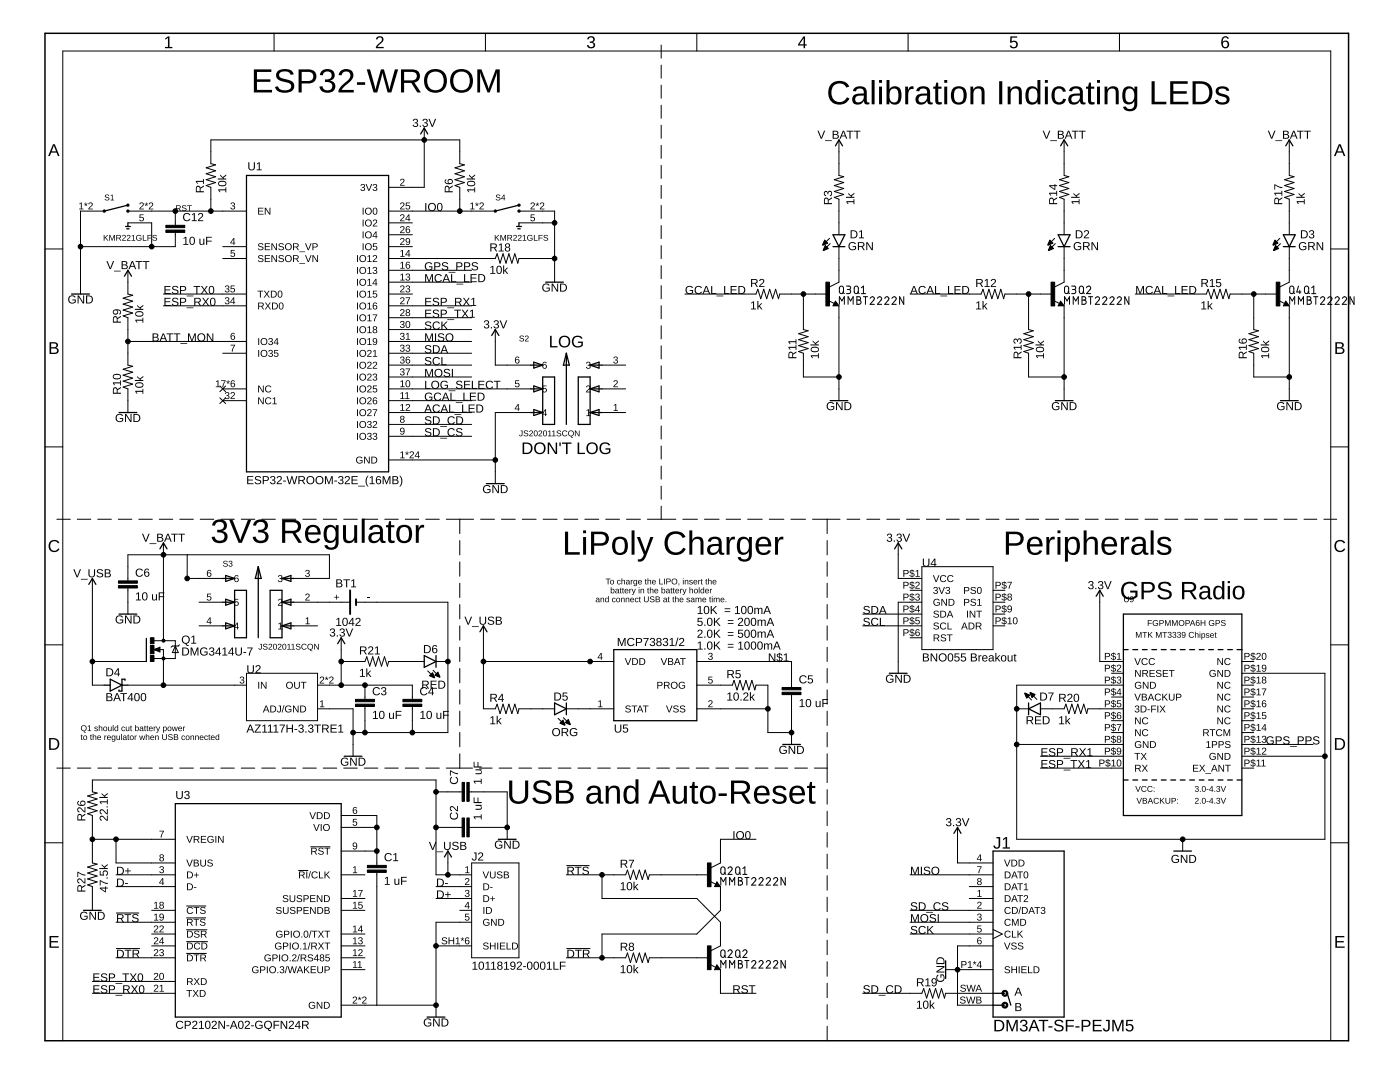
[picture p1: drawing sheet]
<svg xmlns="http://www.w3.org/2000/svg" width="279mm" height="216mm" viewBox="0 0 279 216" stroke-linecap="round" stroke-linejoin="round" font-family="sans-serif">
<g fill="#000">
<path d="M33 7.6l.5-.3h.3v2.1h.6v.2h-1.5v-.2h.6v-1.9l-.5 .4zM75.3 7.4a.76 .76 0 0 1 1.2 .1 .76 .76 0 0 1-.5 1.2l-.7 .7h1.3v.2h-1.6a2.02 2.02 0 0 1 1-1.2 .47 .47 0 0 0 .1-.9 .47 .47 0 0 0-.8 .4l-.3-.1zM117.4 7.4a.69 .69 0 0 1 1-.1 .69 .69 0 0 1 0 1l-.2 .1a.67 .67 0 0 1 .5 .9 .67 .67 0 0 1-1 .3l-.5-.4-.1-.2h.4a.48 .48 0 0 0 .6 .4 .48 .48 0 0 0 .2-.7l-.6-.2v-.2a.46 .46 0 0 0 .7-.2 .46 .46 0 0 0-.4-.7 .46 .46 0 0 0-.5 .5l-.3-.1zM201.7 7.3h1.3v.2h-1.1v.8a.81 .81 0 0 1 1.1 .1 .81 .81 0 0 1-.1 1.1 .81 .81 0 0 1-1.1 0l-.3-.4h.3a.53 .53 0 0 0 .8 .2 .53 .53 0 0 0 .1-.8 .53 .53 0 0 0-.8 0h-.3zM80 35.8a.47 .47 0 0 1 .7 .2 .47 .47 0 0 1-.4 .6l-.3 .3h.7v.2h-.9l.5-.7a.28 .28 0 0 0 .2-.5 .28 .28 0 0 0-.5 .1h-.2zM27.9 42.8h.7v.1h-.6v.5a.47 .47 0 0 1 .7 .2 .47 .47 0 0 1-.3 .6 .47 .47 0 0 1-.6-.4l.4 .2a.31 .31 0 0 0 .3-.4 .31 .31 0 0 0-.5-.1h-.2zM46.1 40.5a.4 .4 0 0 1 .7 0 .4 .4 0 0 1-.2 .6 .37 .37 0 0 1 .3 .4 .37 .37 0 0 1-.4 .3l-.5-.2v-.2h.2a.28 .28 0 0 0 .3 .3 .28 .28 0 0 0 .2-.5h-.4v-.2a.27 .27 0 0 0 .4-.1 .27 .27 0 0 0-.2-.4 .27 .27 0 0 0-.3 .3l-.2-.1zM46.1 49.9h.7v.1h-.6v.5a.47 .47 0 0 1 .7 .2 .47 .47 0 0 1-.3 .6 .47 .47 0 0 1-.6-.4l.4 .2a.31 .31 0 0 0 .3-.4 .31 .31 0 0 0-.5-.1h-.2zM105.9 42.8h.8v.1h-.6v.5a.47 .47 0 0 1 .6 .2 .47 .47 0 0 1-.3 .6 .47 .47 0 0 1-.6-.4l.5 .2a.31 .31 0 0 0 .3-.4 .31 .31 0 0 0-.6-.1h-.1zM46 68.8h.9l-.5 1.4h-.1v-.4l.4-.9h-.7zM102.8 75.9h.8v.1h-.6v.5a.47 .47 0 0 1 .6 .2 .47 .47 0 0 1-.3 .6 .47 .47 0 0 1-.6-.3l.5 .1a.31 .31 0 0 0 .3-.4 .31 .31 0 0 0-.5-.1h-.2zM108.3 76.9h.8v.2h-.7v.4a.47 .47 0 0 1 .7 .2 .47 .47 0 0 1-.3 .7 .47 .47 0 0 1-.6-.4l.5 .2a.31 .31 0 0 0 .2-.5 .31 .31 0 0 0-.5 0h-.2z"/>
<path d="M117.1 77a.47 .47 0 0 1 .7 .2 .47 .47 0 0 1-.4 .6l-.3 .3h.8v.2h-.9l.5-.7a.28 .28 0 0 0 .1-.4 .28 .28 0 0 0-.5 .1h-.1zM117.1 72.3a.4 .4 0 0 1 .6 0 .4 .4 0 0 1-.1 .6 .37 .37 0 0 1 .3 .4 .37 .37 0 0 1-.5 .3l-.4-.2-.1-.2h.2a.28 .28 0 0 0 .4 .2 .28 .28 0 0 0 .1-.4l-.3-.1v-.1a.27 .27 0 0 0 .3-.1 .27 .27 0 0 0-.1-.4 .27 .27 0 0 0-.4 .2h-.1zM122.6 76a.47 .47 0 0 1 .7 .2 .47 .47 0 0 1-.4 .6l-.3 .3h.7v.2h-.9l.5-.7a.28 .28 0 0 0 .2-.5 .28 .28 0 0 0-.5 .1h-.2zM122.5 71.2a.4 .4 0 0 1 .7 0 .4 .4 0 0 1-.2 .6 .37 .37 0 0 1 .3 .5 .37 .37 0 0 1-.4 .2l-.5-.2v-.1h.2a.28 .28 0 0 0 .3 .2 .28 .28 0 0 0 .2-.4l-.4-.1v-.1a.27 .27 0 0 0 .4-.2 .27 .27 0 0 0-.2-.3 .27 .27 0 0 0-.3 .2h-.2zM117 81.9l.5-.2v1.2h.4v.1h-.9v-.1h.4v-1.1l-.4 .2zM122.5 80.8l.5-.2v1.2h.3v.2h-.8v-.2h.3v-1l-.3 .2zM10 108.1a1.18 1.18 0 0 1 1.8 .2l-.3 .1a.88 .88 0 0 0-1.2-.2 .88 .88 0 0 0-.2 1.2l.3 .4a.84 .84 0 0 0 1.2-.4l.3 .1a1.21 1.21 0 0 1-1.8 .4 1.21 1.21 0 0 1-.1-1.8zM41.3 118.5h.8v.1h-.6v.4a.47 .47 0 0 1 .6 .3 .47 .47 0 0 1-.2 .6 .47 .47 0 0 1-.6-.4l.4 .2a.31 .31 0 0 0 .3-.4 .31 .31 0 0 0-.5-.1h-.2zM55.6 114.8a.4 .4 0 0 1 .6 0 .4 .4 0 0 1-.1 .6 .37 .37 0 0 1 .3 .5 .37 .37 0 0 1-.5 .3l-.4-.3-.1-.1h.2a.28 .28 0 0 0 .4 .2 .28 .28 0 0 0 .1-.4l-.3-.1v-.1a.27 .27 0 0 0 .4-.2 .27 .27 0 0 0-.2-.3 .27 .27 0 0 0-.4 .2h-.1zM61.1 118.5a.47 .47 0 0 1 .7 .2 .47 .47 0 0 1-.4 .7l-.3 .3h.7v.1h-.9l.5-.6a.28 .28 0 0 0 .2-.5 .28 .28 0 0 0-.5 .1h-.2zM61.1 113.8a.4 .4 0 0 1 .6 0 .4 .4 0 0 1-.2 .6 .37 .37 0 0 1 .3 .4 .37 .37 0 0 1-.4 .3l-.5-.2v-.2h.2a.28 .28 0 0 0 .4 .3 .28 .28 0 0 0 .1-.5h-.4v-.2a.27 .27 0 0 0 .4-.1 .27 .27 0 0 0-.2-.4 .27 .27 0 0 0-.3 .3h-.2zM67.1 118.7h.2v.4h.4v.1h-.4v.5h-.2v-.5h-.4v-.1h.4z"/>
<path d="M73.3 119.2h.4v.2h-.4zM266.6 108.1a1.18 1.18 0 0 1 1.9 .2l-.3 .1a.88 .88 0 0 0-1.3-.2 .88 .88 0 0 0-.2 1.2l.3 .4a.84 .84 0 0 0 1.2-.4l.3 .1a1.21 1.21 0 0 1-1.8 .4 1.21 1.21 0 0 1-.1-1.8zM46.8 119.5h.8v.1h-.6l-.1 .5a.47 .47 0 0 1 .7 .2 .47 .47 0 0 1-.3 .6 .47 .47 0 0 1-.6-.3l.5 .1a.31 .31 0 0 0 .2-.4 .31 .31 0 0 0-.5-.1h-.2zM48 135.1a.4 .4 0 0 1 .6 0 .4 .4 0 0 1-.2 .6 .37 .37 0 0 1 .4 .4 .37 .37 0 0 1-.5 .3l-.4-.2-.1-.2h.2a.28 .28 0 0 0 .4 .3 .28 .28 0 0 0 .1-.5h-.3v-.2a.27 .27 0 0 0 .3-.1 .27 .27 0 0 0-.2-.4 .27 .27 0 0 0-.3 .3h-.2zM55.6 119.6a.47 .47 0 0 1 .7 .2 .47 .47 0 0 1-.4 .6l-.2 .3h.7v.2h-.9l.5-.7a.28 .28 0 0 0 .1-.5 .28 .28 0 0 0-.4 .2l-.2-.1zM55.6 124.5l.4-.3v1.2h.4v.2h-.9v-.2h.4v-1l-.3 .2zM61 123.4l.5-.2v1.2h.3v.2h-.8v-.2h.3v-1l-.3 .2zM141.5 130.4a.4 .4 0 0 1 .6-.1 .4 .4 0 0 1-.2 .7 .37 .37 0 0 1 .3 .4 .37 .37 0 0 1-.4 .3l-.4-.2-.1-.2h.2a.28 .28 0 0 0 .4 .2 .28 .28 0 0 0 .1-.4l-.4-.1v-.1a.27 .27 0 0 0 .4-.1 .27 .27 0 0 0-.2-.4 .27 .27 0 0 0-.3 .2h-.2zM141.4 135h.8v.2h-.6l-.1 .4a.47 .47 0 0 1 .7 .2 .47 .47 0 0 1-.3 .6 .47 .47 0 0 1-.6-.3l.5 .2a.31 .31 0 0 0 .2-.5 .31 .31 0 0 0-.5 0h-.2zM63.9 140l.5-.3v1.3h.3v.1h-.8v-.1h.3v-1.1l-.3 .2zM119.4 140l.5-.3v1.3h.3v.1h-.8v-.1h.3v-1.1l-.3 .2zM141.5 139.8a.47 .47 0 0 1 .7 .2 .47 .47 0 0 1-.4 .7l-.3 .3h.7v.1h-.9l.5-.7a.28 .28 0 0 0 .2-.4 .28 .28 0 0 0-.5 .1h-.2z"/>
<path d="M31.8 165.8h.9l-.4 1.3h-.2v-.3l.5-.9h-.8zM32 172.9a.4 .4 0 0 1 .6 0 .4 .4 0 0 1-.2 .6 .37 .37 0 0 1 .3 .5 .37 .37 0 0 1-.4 .2l-.5-.2v-.1h.2a.28 .28 0 0 0 .3 .2 .28 .28 0 0 0 .2-.4l-.4-.1v-.1a.27 .27 0 0 0 .4-.2 .27 .27 0 0 0-.2-.3 .27 .27 0 0 0-.3 .2h-.2zM70.5 173.1l.5-.2v1.2h.3v.1h-.9v-.1h.4v-1.1l-.3 .2zM70.4 163.4h.8v.1h-.6v.5a.47 .47 0 0 1 .6 .2 .47 .47 0 0 1-.2 .6 .47 .47 0 0 1-.6-.3l.4 .1a.31 .31 0 0 0 .3-.4 .31 .31 0 0 0-.5-.1h-.2zM92.9 175.3a.47 .47 0 0 1 .8 .2 .47 .47 0 0 1-.4 .6l-.3 .3h.7v.2h-.9l.5-.7a.28 .28 0 0 0 .2-.4 .28 .28 0 0 0-.5 .1h-.2zM92.9 173.1l.5-.2v1.2h.3v.1h-.9v-.1h.4v-1.1l-.3 .2zM92.9 177.7a.4 .4 0 0 1 .7-.1 .4 .4 0 0 1-.2 .7 .37 .37 0 0 1 .3 .4 .37 .37 0 0 1-.5 .3l-.4-.2v-.2h.1a.28 .28 0 0 0 .4 .2 .28 .28 0 0 0 .1-.4l-.3-.1v-.1a.27 .27 0 0 0 .4-.1 .27 .27 0 0 0-.2-.4 .27 .27 0 0 0-.3 .2h-.2zM195.1 177.8l.5-.2v1.2h.3v.2h-.8v-.2h.3v-1l-.3 .2zM195 172.9h.9l-.5 1.3h-.1v-.3l.4-.9h-.7zM9.9 186.8h1.8v.2h-1.5v.8h1.4v.2h-1.4v.9h1.5v.2h-1.8zM92.9 182.3h.7v.2h-.6v.4a.47 .47 0 0 1 .7 .2 .47 .47 0 0 1-.3 .6 .47 .47 0 0 1-.6-.3l.4 .2a.31 .31 0 0 0 .3-.5 .31 .31 0 0 0-.5 0h-.2zM195.2 180a.47 .47 0 0 1 .7 .2 .47 .47 0 0 1-.4 .7l-.3 .3h.7v.1h-.9l.5-.7a.28 .28 0 0 0 .2-.4 .28 .28 0 0 0-.5 .1h-.2z"/>
<path d="M195.1 182.4a.4 .4 0 0 1 .7 0 .4 .4 0 0 1-.2 .6 .37 .37 0 0 1 .3 .4 .37 .37 0 0 1-.4 .3l-.5-.2v-.2h.2a.28 .28 0 0 0 .3 .3 .28 .28 0 0 0 .2-.5h-.4v-.2a.27 .27 0 0 0 .4-.1 .27 .27 0 0 0-.2-.4 .27 .27 0 0 0-.3 .3h-.2zM195.1 184.7h.7v.1h-.6v.5a.47 .47 0 0 1 .7 .2 .47 .47 0 0 1-.3 .6 .47 .47 0 0 1-.6-.4l.4 .2a.31 .31 0 0 0 .3-.4 .31 .31 0 0 0-.5-.1h-.2zM266.5 186.8h1.8v.2h-1.5v.8h1.4v.2h-1.4v.9h1.6v.2h-1.9z"/>
<path d="M50.7 13.8h3.5v.6h-2.9v1.4h2.7v.5h-2.7v1.6h3v.5h-3.6zM55.3 14.3a2.25 2.25 0 0 1 3.2 .3l.1 .2-.6 .1a1.36 1.36 0 0 0-2.3-.1v.2a1.4 1.4 0 0 0 1.5 .8 1.34 1.34 0 0 1 1.3 .7 1.34 1.34 0 0 1-.1 1.5 2.56 2.56 0 0 1-3.4-.2l-.1-.5 .6-.1a1.55 1.55 0 0 0 2.6 .3 1.03 1.03 0 0 0-1.2-1.1 1.8 1.8 0 0 1-1.8-1.2zM59.6 13.8h1.9a1.42 1.42 0 0 1 1.6 1.4 1.42 1.42 0 0 1-1.5 1.5h-1.4v1.7h-.6zM60.2 14.3v1.9a2.22 2.22 0 0 0 2.2-.4 .93 .93 0 0 0 0-1 .93 .93 0 0 0-1-.5zM64.1 14.3a1.61 1.61 0 0 1 2.7 .4 1.1 1.1 0 0 1-1 1.4 1.23 1.23 0 0 1 1.1 1.5 1.23 1.23 0 0 1-1.5 .9 1.41 1.41 0 0 1-1.6-1.2l.6-.1a.94 .94 0 0 0 1.2 .9 .94 .94 0 0 0 .4-1.5l-1.1-.2v-.5a.93 .93 0 0 0 1-.2 .93 .93 0 0 0 .2-1.1 .93 .93 0 0 0-1-.3 .93 .93 0 0 0-.7 .7h-.6zM67.9 14.3a1.46 1.46 0 0 1 1.7-.5 1.46 1.46 0 0 1 .9 1.6 5.8 5.8 0 0 1-2 2.1l-.3 .4h2.4v.5h-3a2.68 2.68 0 0 1 1.2-1.9l.4-.2a1.15 1.15 0 0 0 .3-1.9 .91 .91 0 0 0-1.3 .6h-.6zM71.2 16.4h1.7v.5h-1.7zM73.2 13.8h.6l1.1 4.1 1.1-4.1h.6l1.1 4.1 1.1-4.1h.7l-1.4 4.6h-.7l-1.1-3.9-1 3.9h-.8zM80 13.8h2.2a1.33 1.33 0 0 1 1.6 1.1 1.33 1.33 0 0 1-1.1 1.6l1.3 1.9h-.7l-1.2-1.9h-1.4v1.9h-.7zM80.7 14.3v1.7h1.5a.87 .87 0 0 0 1-.8 .87 .87 0 0 0-1.1-.9zM85.2 14.4a2.38 2.38 0 0 1 4 1.2 2.38 2.38 0 0 1-3 2.8 2.48 2.48 0 0 1-1-4zM85.7 14.8a1.94 1.94 0 0 0 1.2 3.2 1.93 1.93 0 0 0 1.7-1.4 1.93 1.93 0 0 0-.7-2l-.6-.3h-.8zM90.4 14.4a2.38 2.38 0 0 1 4 1.2 2.38 2.38 0 0 1-3 2.8 2.48 2.48 0 0 1-1-4zM90.9 14.8a1.94 1.94 0 0 0 1.2 3.2 1.93 1.93 0 0 0 1.7-1.4 1.93 1.93 0 0 0-.7-2l-.6-.3h-.8zM95.3 13.8h.8l1.4 4 1.4-4h.8v4.6h-.5v-4l-1.5 4h-.4l-1.5-4v4h-.5z"/>
<path d="M160.3 7.3h.4v1.5h.3v.3h-.3v.5h-.3v-.5h-1.1v-.3zM160.4 7.6l-.9 1.2h.9z"/>
<path d="M165.9 16.8a2.31 2.31 0 0 1 3.6 .5l-.6 .2a1.64 1.64 0 0 0-2.1-.7 1.64 1.64 0 0 0-.8 2.1 1.6 1.6 0 0 0 1.3 1.4 1.6 1.6 0 0 0 1.7-.9l.5 .3a2.3 2.3 0 0 1-3 1 2.3 2.3 0 0 1-1.1-3zM170.5 17.6a1.44 1.44 0 0 1 1.5-.4 1.44 1.44 0 0 1 1 1.2v1.8l.2 .2h.3v.4a.74 .74 0 0 1-1.1-.7 1.27 1.27 0 0 1-1.1 .8 1.27 1.27 0 0 1-1.2-.8 1.22 1.22 0 0 1 1.5-1.4h.8a.8 .8 0 0 0-.6-1 .8 .8 0 0 0-1 .5h-.6zM170.9 19.3a.69 .69 0 0 0-.1 1 .69 .69 0 0 0 1 0l.5-.6 .1-.6zM174 16h.5v4.8h-.5zM175.4 16h.6v.5h-.6zM175.4 17.3h.6v3.5h-.6zM176.9 16h.6v1.8a1.29 1.29 0 0 1 1.5-.5 1.29 1.29 0 0 1 .9 1.3v.4a1.43 1.43 0 0 1-1.5 1.9l-.6-.3-.3-.3v.5h-.6zM177.9 17.8a2.1 2.1 0 0 0 0 2.5 .88 .88 0 0 0 1 0 .88 .88 0 0 0 .4-.9v-.4a.97 .97 0 0 0-.2-1.1 .97 .97 0 0 0-1.2-.1zM180.6 17.3h.6v.7a.85 .85 0 0 1 1.1-.8v.6a.89 .89 0 0 0-.9 .2 .89 .89 0 0 0-.2 1v1.8h-.5zM183.2 17.6a1.44 1.44 0 0 1 1.5-.4 1.44 1.44 0 0 1 .9 1.2v1.8l.2 .2h.3v.4a.74 .74 0 0 1-1.1-.7 1.27 1.27 0 0 1-1.1 .8 1.27 1.27 0 0 1-1.2-.8 1.22 1.22 0 0 1 1.5-1.4h.8a.8 .8 0 0 0-.5-1 .8 .8 0 0 0-1 .5h-.6zM183.6 19.3a.69 .69 0 0 0-.1 1 .69 .69 0 0 0 1 0l.5-.6v-.6zM186.8 16.5h.4v.8h.7v.4h-.7l.1 2.5 .1 .2h.6v.4l-.4 .1a.71 .71 0 0 1-.9-.8v-2.4h-.5v-.4h.5zM188.4 16h.6v.5h-.6zM188.4 17.3h.6v3.5h-.6zM190.2 17.7a1.61 1.61 0 0 1 1.9-.4 1.61 1.61 0 0 1 .8 1.7 1.6 1.6 0 0 1-1.6 1.9 1.6 1.6 0 0 1-1.5-1.9l.1-1zM190.8 17.8a2.09 2.09 0 0 0 0 2.5 1.03 1.03 0 0 0 1.2-.1 1.03 1.03 0 0 0 .3-1.2 1.04 1.04 0 0 0-.3-1.1 1.04 1.04 0 0 0-1.2-.1zM193.7 17.3h.5v.6a1.19 1.19 0 0 1 1.4-.7 1.19 1.19 0 0 1 .9 1.3v2.3h-.6v-2.2a.85 .85 0 0 0-.9-1 .85 .85 0 0 0-.7 1.2v2h-.6zM199.4 16.2h.6v4.6h-.6zM201.1 17.3h.5l.1 .6a1.19 1.19 0 0 1 1.3-.7 1.19 1.19 0 0 1 .9 1.3v2.3h-.6v-2.2a.85 .85 0 0 0-.9-1 .85 .85 0 0 0-.7 1.2v2h-.6zM205.2 17.4a1.27 1.27 0 0 1 1.8 .4v-1.8h.6l.1 4.8h-.6v-.6a1.29 1.29 0 0 1-1.5 .6 1.29 1.29 0 0 1-.9-1.3l-.1-.4a1.91 1.91 0 0 1 .6-1.7zM205.6 17.8a2.36 2.36 0 0 0 0 2.5 .93 .93 0 0 0 1 0 .93 .93 0 0 0 .4-1 1.17 1.17 0 0 0-1.2-1.6zM208.5 16h.6v.5h-.6zM208.5 17.3h.6v3.5h-.6zM210.2 17.7a1.44 1.44 0 0 1 2.5 .6h-.6a.84 .84 0 0 0-1-.6 .84 .84 0 0 0-.6 1 1.21 1.21 0 0 0 1.1 1.7l.4-.3 .1-.4 .6 .1a1.49 1.49 0 0 1-1.8 1 1.49 1.49 0 0 1-1-1.8v-.7zM213.7 17.6a1.44 1.44 0 0 1 1.4-.4 1.44 1.44 0 0 1 1 1.2v1.8l.2 .2h.3v.4a.74 .74 0 0 1-1.1-.7 1.27 1.27 0 0 1-1.1 .8 1.27 1.27 0 0 1-1.2-.8 1.22 1.22 0 0 1 1.5-1.4h.8a.8 .8 0 0 0-.5-1 .8 .8 0 0 0-1 .5h-.6zM214.1 19.3a.69 .69 0 0 0-.1 1 .69 .69 0 0 0 1 0l.5-.6v-.6zM217.3 16.5h.4v.8h.7v.4h-.7v2.5l.2 .2h.5v.4l-.4 .1a.71 .71 0 0 1-.9-.8v-2.4h-.4v-.4h.5zM218.9 16h.6v.5h-.6zM218.9 17.3h.6v3.5h-.6zM220.4 17.3h.6v.6a1.19 1.19 0 0 1 1.4-.7 1.19 1.19 0 0 1 .9 1.3v2.3h-.6v-2.2a.85 .85 0 0 0-1-1 .85 .85 0 0 0-.7 1.2v2h-.6zM224.5 17.5a1.25 1.25 0 0 1 1.9 .4v-.6h.6v3.4a1.49 1.49 0 0 1-1.2 1.5 1.49 1.49 0 0 1-1.7-.9l.6-.1a.88 .88 0 0 0 1.1 .5 .88 .88 0 0 0 .6-1v-.5a1.26 1.26 0 0 1-1.5 .6 1.26 1.26 0 0 1-.9-1.3l.1-1.3zM225 17.8a2.27 2.27 0 0 0-.1 2.5 1.02 1.02 0 0 0 1.2-.2 1.02 1.02 0 0 0 .3-1.1 1.03 1.03 0 0 0-.3-1 1.03 1.03 0 0 0-1.1-.2zM229.8 16.2h.6v4.1h2.4v.5h-3zM233.5 16.2h3.5v.5h-2.8v1.5h2.6v.5h-2.6v1.6h3v.5h-3.7zM238 16.2a5.2 5.2 0 0 1 3.1 .4 2.34 2.34 0 0 1 .8 2.6 2.34 2.34 0 0 1-2.2 1.6h-1.7zM238.6 16.7v3.6a2.26 2.26 0 0 0 2.4-.6 1.85 1.85 0 0 0 .2-2 1.85 1.85 0 0 0-1.7-1zM243 17.5a1.61 1.61 0 0 1 2.3 .6l-.5 .1a.91 .91 0 0 0-1.6 0 1.17 1.17 0 0 0 1.2 .6 1.02 1.02 0 0 1 1 1.1 1.02 1.02 0 0 1-1.1 1 1.44 1.44 0 0 1-1.8-.9l.5-.1a1.1 1.1 0 0 0 1.8 .1v-.3l-.4-.3a2.26 2.26 0 0 1-1.7-.9l-.1-.6z"/>
<path d="M244.1 7.4a.74 .74 0 0 1 1.1 .3l-.3 .1a.49 .49 0 0 0-.6-.3 .49 .49 0 0 0-.3 .6v.3a.77 .77 0 0 1 1.1 0 .77 .77 0 0 1-.1 1.1 .77 .77 0 0 1-1.1-.1l-.2-.6v-.7zM244 8.8a.5 .5 0 0 0 1 0 .5 .5 0 0 0-1 0z"/>
<path d="M10.6 28.8h.3l1 2.3h-.3l-.3-.6h-1.1l-.3 .6h-.3zM10.8 29l-.5 1.2h.9z"/>
<path d="M21 38.9l.5-.1 .3 .3h-.1a.27 .27 0 0 0-.4-.2 .27 .27 0 0 0-.2 .3 .48 .48 0 0 1 .5 .2 .48 .48 0 0 1 .1 .5l-.1 .1a.52 .52 0 0 1-.7-.3h.1a.31 .31 0 0 0 .4 .2 .31 .31 0 0 0 .2-.3l-.5-.2a.28 .28 0 0 1-.2-.2 .28 .28 0 0 1 .1-.3zM22.1 39l.4-.2v1.1h.3v.1h-.8v-.1h.3v-.9l-.2 .2z"/>
<path d="M39.2 37.2l.5-.1 .3 .3 .7-.4v.2l-.7 .5v.5h.7v.2h-1.6zM39.3 37.4v.8h.6l-.1-.8zM39.1 36.1h1.4v-.4h.2v1h-.2v-.4h-1.2l.2 .4h-.2z"/>
<path d="M43.6 37.8h1.4v-.4h.2v1h-.2v-.4h-1.2l.2 .3h-.2zM43.6 36.3a.96 .96 0 0 1 1.6 .3 .89 .89 0 0 1-.8 .6 .89 .89 0 0 1-.9-.6zM43.7 36.5a.62 .62 0 0 0 .4 .5 .62 .62 0 0 0 .6-.1 .39 .39 0 0 0 .2-.5 .39 .39 0 0 0-.5-.1zM43.9 34.8l.6 .5 .7-.5v.2l-.6 .5 .1 .1h.5v.2h-1.7v-.2h1l-.6-.5z"/>
<path d="M49.6 32.4h.2v1a.44 .44 0 0 0 .4 .4 .44 .44 0 0 0 .5-.4v-1h.2v1a.66 .66 0 0 1-.7 .6 .66 .66 0 0 1-.6-.6zM51.3 32.6l.5-.2v1.4h.4v.2h-1v-.2h.4v-1.2l-.3 .2z"/>
<path d="M72.1 36.8a.4 .4 0 0 1 .6 0 .4 .4 0 0 1-.2 .6 .37 .37 0 0 1 .4 .4 .37 .37 0 0 1-.5 .3l-.4-.2-.1-.2h.2a.28 .28 0 0 0 .4 .3 .28 .28 0 0 0 .1-.5h-.3v-.2a.27 .27 0 0 0 .3-.1 .27 .27 0 0 0-.1-.4 .27 .27 0 0 0-.4 .3h-.1zM73 36.7h.2l.4 1.2 .5-1.2h.2l-.6 1.4h-.2zM74.5 36.8a.4 .4 0 0 1 .7 0 .4 .4 0 0 1-.2 .6 .37 .37 0 0 1 .3 .4 .37 .37 0 0 1-.5 .3l-.4-.2v-.2h.1a.28 .28 0 0 0 .4 .3 .28 .28 0 0 0 .1-.5h-.3v-.2a.27 .27 0 0 0 .4-.1 .27 .27 0 0 0-.2-.4 .27 .27 0 0 0-.3 .3h-.2z"/>
<path d="M82.5 23.8a.46 .46 0 0 1 .8 0 .46 .46 0 0 1-.2 .7 .43 .43 0 0 1 .4 .5 .43 .43 0 0 1-.6 .3 .49 .49 0 0 1-.5-.4h.2a.33 .33 0 0 0 .4 .3 .33 .33 0 0 0 .1-.5l-.4-.1v-.2a.31 .31 0 0 0 .5-.1 .31 .31 0 0 0-.2-.5 .31 .31 0 0 0-.4 .3h-.2zM83.8 25.1h.2v.2h-.2zM84.5 23.8a.46 .46 0 0 1 .7 0 .46 .46 0 0 1-.2 .7 .43 .43 0 0 1 .4 .5 .43 .43 0 0 1-.5 .3 .49 .49 0 0 1-.6-.4h.2a.33 .33 0 0 0 .4 .3 .33 .33 0 0 0 .2-.5l-.4-.1v-.2a.31 .31 0 0 0 .4-.1 .31 .31 0 0 0-.2-.5 .31 .31 0 0 0-.4 .3h-.2zM85.5 23.7h.2l.6 1.4 .5-1.4h.2l-.6 1.6h-.2z"/>
<path d="M88.9 37.2l.5-.1 .3 .3 .7-.4v.2l-.7 .5v.5h.7v.2h-1.6zM89 37.4l-.1 .8h.6l-.1-.8zM88.9 35.8l.2-.1-.2 .7 .6 .2a.52 .52 0 0 1 .1-.8 .52 .52 0 0 1 .8 .2 .52 .52 0 0 1-.4 .7 .81 .81 0 0 1-.8 0 .81 .81 0 0 1-.4-.7zM89.5 36.2a.35 .35 0 0 0 .7 0 .35 .35 0 0 0-.7 0z"/>
<path d="M93.2 37.8h1.5v-.4h.1v1h-.1v-.4h-1.3l.3 .3h-.2zM93.3 36.3a.96 .96 0 0 1 1.6 .3 .89 .89 0 0 1-.9 .6 .89 .89 0 0 1-.8-.6zM93.4 36.5a.62 .62 0 0 0 .4 .5 .62 .62 0 0 0 .6-.1 .39 .39 0 0 0 .2-.5 .39 .39 0 0 0-.6-.1zM93.6 34.8l.5 .5 .7-.5v.2l-.5 .5 .1 .1h.4v.2h-1.7v-.2h1.1l-.6-.5z"/>
<path d="M99.1 38.9l.5-.1 .3 .3h-.2a.27 .27 0 0 0-.3-.2 .27 .27 0 0 0-.2 .3 .48 .48 0 0 1 .5 .2 .48 .48 0 0 1 .1 .5l-.2 .1a.52 .52 0 0 1-.7-.3h.2a.31 .31 0 0 0 .3 .2 .31 .31 0 0 0 .3-.3l-.5-.2a.28 .28 0 0 1-.2-.2 .28 .28 0 0 1 .1-.3zM100.5 38.8h.2v.8h.1l-.1 .1v.3h-.2v-.3h-.5zM100.5 39l-.4 .6h.4z"/>
<path d="M163.1 26.1h.3l.5 1.4 .6-1.4h.2l-.7 1.6h-.2zM164.7 28h1.3v.1h-1.3zM166.2 26.1l1.1 .2v.3l-.3 .2a.44 .44 0 0 1 .4 .6 .44 .44 0 0 1-.6 .3h-.6zM166.4 26.3v.5l.7-.2-.1-.3zM166.4 26.9v.6h.6l.2-.2-.2-.3zM168.2 26.1h.2l.7 1.6h-.2l-.2-.5h-.7l-.2 .5h-.3zM168.3 26.2l-.3 .8h.6zM169 26.1h1.3v.2h-.6v1.4h-.2v-1.4h-.5zM170.4 26.1h1.3v.2h-.5v1.4h-.3v-1.4h-.5z"/>
<path d="M164.6 39.6l.5-.2 .2 .4 .7-.4v.2l-.6 .4v.5h.6v.2h-1.6zM164.7 39.7l-.1 .8h.6l-.1-.8zM164.5 38.2l.5-.1 .2 .3a.43 .43 0 0 1 .5-.4 .43 .43 0 0 1 .4 .6 .49 .49 0 0 1-.5 .6v-.3a.33 .33 0 0 0 .3-.4 .33 .33 0 0 0-.5-.1l-.1 .4h-.2a.31 .31 0 0 0-.1-.5 .31 .31 0 0 0-.4 .2 .31 .31 0 0 0 .2 .4v.2l-.4-.3z"/>
<path d="M208.1 26.1h.2l.6 1.4 .5-1.4h.2l-.6 1.6h-.3zM209.6 28h1.3v.1h-1.3zM211.1 26.1l1.1 .2v.3l-.2 .2a.44 .44 0 0 1 .3 .6 .44 .44 0 0 1-.5 .3h-.7zM211.3 26.3v.5l.7-.2v-.3zM211.3 26.9v.6h.6l.2-.2-.1-.3zM213.1 26.1h.3l.6 1.6h-.2l-.2-.5h-.7l-.2 .5h-.2zM213.3 26.2l-.3 .8h.6zM213.9 26.1h1.3v.2h-.5v1.4h-.2v-1.4h-.6zM215.3 26.1h1.3v.2h-.5v1.4h-.2v-1.4h-.6z"/>
<path d="M209.5 39.6l.5-.2 .3 .4 .7-.4v.2l-.7 .4v.5h.7v.2h-1.6zM209.6 39.7l-.1 .8h.6v-.8zM209.4 38.5h1.4v-.4h.2v1h-.2v-.4h-1.2l.2 .3h-.2zM209.4 37h1.1v-.3h.1v.3h.4v.1h-.4v.8h-.1l-1.1-.7zM209.6 37.1l.9 .6v-.6z"/>
<path d="M253 26.1h.3l.5 1.4 .5-1.4h.3l-.7 1.6h-.2zM254.5 28h1.4v.1h-1.4zM256.1 26.1l1 .2 .1 .3-.3 .2a.44 .44 0 0 1 .4 .6 .44 .44 0 0 1-.6 .3h-.6zM256.3 26.3v.5l.7-.2-.1-.3zM256.3 26.9v.6h.6l.1-.2-.1-.3zM258.1 26.1h.2l.7 1.6h-.3l-.1-.5h-.8l-.2 .5h-.2zM258.2 26.2l-.3 .8h.6zM258.8 26.1h1.4v.2h-.6v1.4h-.2v-1.4h-.6zM260.3 26.1h1.3v.2h-.6v1.4h-.2v-1.4h-.5z"/>
<path d="M254.4 39.6l.5-.2 .3 .4 .7-.4v.2l-.7 .4v.5h.7v.2h-1.6zM254.6 39.7l-.1 .8h.6l-.1-.8zM254.3 38.5h1.4v-.4h.2v1h-.2v-.4h-1.2l.3 .3h-.2zM254.3 36.8l1.6 .5v.2l-.6-.1-.8-.4v.8h-.2z"/>
<path d="M267.2 28.8h.4l.9 2.3h-.3l-.3-.6h-1.1l-.2 .6h-.4zM267.4 29l-.5 1.2h.9z"/>
<path d="M13.8 59.1a.84 .84 0 0 1 1.3 .2l-.2 .1a.63 .63 0 0 0-.9-.1 .63 .63 0 0 0-.1 .9 .63 .63 0 0 0 .9 .1l.1-.4h-.5v-.1h.7v.5a.88 .88 0 0 1-1.2 .1 .88 .88 0 0 1-.1-1.3zM15.5 59h.2l.9 1.3v-1.3h.2v1.6h-.3l-.8-1.4v1.4h-.2zM17.2 59h.5a.8 .8 0 0 1 .8 .7 .8 .8 0 0 1-.7 .9h-.6zM17.4 59.1v1.3a.68 .68 0 0 0 .9-.6 .68 .68 0 0 0-.9-.7z"/>
<path d="M15.8 40.6l.5-.2v1.2h.3v.2h-.8v-.2h.3v-1l-.3 .2zM16.8 40.6l.3 .1v-.3h.1v.3l.2-.1 .1 .1-.3 .1 .2 .2-.1 .1-.2-.2-.1 .2-.1-.1 .2-.2-.3-.1zM17.8 40.5a.47 .47 0 0 1 .7 .2 .47 .47 0 0 1-.4 .6l-.3 .3h.7v.2h-.9l.5-.7a.28 .28 0 0 0 .2-.5 .28 .28 0 0 0-.5 .2h-.2z"/>
<path d="M20.7 46.9h.2v.6l.5-.6h.2l-.5 .5 .6 .6h-.2l-.5-.5-.1 .1v.4h-.2zM21.8 46.9h.2l.4 1 .3-1h.2v1.1h-.1v-1l-.4 1-.5-1 .1 1h-.2zM23.2 46.9h.5a.33 .33 0 0 1 .4 .2 .33 .33 0 0 1-.2 .4l.3 .5h-.2l-.3-.4h-.3v.4h-.2zM23.4 47v.4h.3a.22 .22 0 0 0 .3-.2 .22 .22 0 0 0-.3-.2zM24.5 46.9a.39 .39 0 0 1 .6 .2 .39 .39 0 0 1-.3 .6l-.3 .2h.6v.1h-.7l.4-.6a.23 .23 0 0 0 .1-.4 .23 .23 0 0 0-.4 .2h-.1zM25.4 46.9a.39 .39 0 0 1 .6 .2 .39 .39 0 0 1-.3 .6l-.2 .2h.6v.1h-.8l.5-.6a.23 .23 0 0 0 0-.4 .23 .23 0 0 0-.4 .2h-.1zM26.3 47.1l.4-.2v1h.3v.1h-.7v-.1h.3v-.9l-.3 .2zM27.3 47l.6-.1 .3 .2-.1 .1a.45 .45 0 0 0-.7 0 .45 .45 0 0 0 .1 .6 .45 .45 0 0 0 .6 0v-.2h-.3v-.1h.4v.4a.63 .63 0 0 1-.9 0 .63 .63 0 0 1 0-.9zM28.5 46.9h.2v1h.5v.1h-.7zM29.4 46.9h.8v.1h-.6v.4h.6v.2h-.6v.4h-.2zM30.6 46.9h.5l.2 .2-.1 .1a.27 .27 0 0 0-.3-.2 .27 .27 0 0 0-.2 .3 .48 .48 0 0 1 .5 .1 .48 .48 0 0 1 0 .6h-.1a.52 .52 0 0 1-.7-.2l.1-.1a.31 .31 0 0 0 .4 .3 .31 .31 0 0 0 .2-.4l-.5-.2a.28 .28 0 0 1-.2-.2 .28 .28 0 0 1 .2-.3z"/>
<path d="M21.2 52.1h.3l.5 1.4 .5-1.4h.3l-.7 1.6h-.2zM22.8 54h1.3v.2h-1.3zM24.3 52.1l1.1 .2v.3l-.3 .3a.44 .44 0 0 1 .4 .5 .44 .44 0 0 1-.6 .3h-.6zM24.5 52.3v.5l.7-.2-.1-.3zM24.5 53v.5h.6l.2-.1-.2-.4zM26.3 52.1h.2l.7 1.6h-.2l-.2-.5h-.8l-.1 .5h-.3zM26.4 52.3l-.3 .8h.6zM27.1 52.1h1.3v.2h-.6v1.4h-.2v-1.4h-.5zM28.5 52.1h1.3v.2h-.5v1.4h-.3v-1.4h-.5z"/>
<path d="M28 40.5a.47 .47 0 0 1 .7 .2 .47 .47 0 0 1-.4 .6l-.3 .3h.7v.2h-.9l.5-.7a.28 .28 0 0 0 .2-.5 .28 .28 0 0 0-.5 .2h-.2zM28.9 40.6l.2 .1v-.3h.2v.3l.2-.1 .1 .1-.3 .1 .2 .2-.2 .1-.1-.2-.2 .2-.1-.1 .2-.2-.3-.1zM29.8 40.5a.47 .47 0 0 1 .8 .2 .47 .47 0 0 1-.4 .6l-.3 .3h.7v.2h-.9l.5-.7a.28 .28 0 0 0 .2-.5 .28 .28 0 0 0-.5 .2h-.2z"/>
<path d="M32.8 57.1h1.2v.1h-1v.6h1v.1h-1v.6h1.1v.2h-1.3zM34.5 57.2l.7-.1 .4 .3h-.2a.37 .37 0 0 0-.5-.2 .37 .37 0 0 0-.2 .4l.1 .1a.53 .53 0 0 1 .7 .2 .53 .53 0 0 1-.2 .7l-.1 .1a.7 .7 0 0 1-.9-.4l.2-.1a.43 .43 0 0 0 .5 .4 .43 .43 0 0 0 .3-.5l-.4-.2a.45 .45 0 0 1-.5-.2 .45 .45 0 0 1 .1-.5zM35.9 57.1h.7a.49 .49 0 0 1 .6 .4 .49 .49 0 0 1-.6 .5h-.5v.7h-.2zM36.1 57.2v.7l.7-.1a.32 .32 0 0 0 0-.5zM37.2 59h1.4v.1h-1.4zM38.6 57.1h1.3v.1h-.5v1.5h-.2v-1.5h-.6zM40.1 57.1h.2l.5 .6 .4-.6h.3l-.6 .7 .6 .9h-.2l-.5-.7-.5 .7h-.2l.6-.9zM41.9 57.1a.6 .6 0 0 1 .7 .1 .6 .6 0 0 1 .2 .7 .6 .6 0 0 1-.6 .8 .6 .6 0 0 1-.6-.8zM42 57.2a.91 .91 0 0 0 .2 1.3 .8 .8 0 0 0 0-1.3z"/>
<path d="M35.1 41h.6a.33 .33 0 0 1 .4 .2 .33 .33 0 0 1-.3 .4l.3 .5h-.2l-.3-.5h-.3v.5h-.2zM35.3 41.1v.4h.4a.22 .22 0 0 0 .2-.2 .22 .22 0 0 0-.2-.2zM36.4 41h.5l.3 .2h-.1a.27 .27 0 0 0-.4-.2 .27 .27 0 0 0-.2 .4 .48 .48 0 0 1 .5 .1 .48 .48 0 0 1 .1 .5l-.1 .1a.52 .52 0 0 1-.7-.3h.1a.31 .31 0 0 0 .4 .2 .31 .31 0 0 0 .2-.3l-.5-.2a.28 .28 0 0 1-.2-.2 .28 .28 0 0 1 .1-.3zM37.4 41h.9v.1h-.4v1h-.2v-1h-.3z"/>
<path d="M36.6 47.5l.6-.2v1.4h.4v.2h-1v-.2h.4v-1.3l-.4 .3zM38 47.3a.6 .6 0 0 1 .7 .1 .6 .6 0 0 1 .2 .7 .6 .6 0 0 1-.5 .8 .6 .6 0 0 1-.6-.8zM38.2 47.4a.91 .91 0 0 0 .2 1.3 .8 .8 0 0 0 0-1.3zM39.8 47.6h.2v.8a.3 .3 0 0 0 .3 .3 .3 .3 0 0 0 .3-.4v-.7h.2v1.3h-.2v-.3a.41 .41 0 0 1-.5 .3 .41 .41 0 0 1-.3-.5zM41.1 47.3h1.2v.1h-1v.6h.9v.2h-.9v.7h-.2z"/>
<path d="M36.7 42.7a.8 .8 0 0 1 1.3 .2l-.2 .1a.59 .59 0 0 0-.9-.1 .59 .59 0 0 0 .1 .9 .59 .59 0 0 0 .8-.2l.2 .1a.82 .82 0 0 1-1.2 .3 .82 .82 0 0 1-.1-1.3zM38.3 42.8l.6-.3v1.4h.4v.2h-1v-.2h.4v-1.2l-.4 .3zM39.7 42.6a.55 .55 0 0 1 .8 .3 .55 .55 0 0 1-.5 .7l-.3 .3h.9v.2h-1.1l.1-.2 .4-.5a.35 .35 0 0 0 .3-.5 .35 .35 0 0 0-.5-.1l-.3 .1z"/>
<path d="M45 57a.4 .4 0 0 1 .7 0 .4 .4 0 0 1-.2 .6 .37 .37 0 0 1 .3 .5 .37 .37 0 0 1-.5 .3l-.4-.3v-.1h.1a.28 .28 0 0 0 .4 .2 .28 .28 0 0 0 .1-.4l-.3-.1v-.1a.27 .27 0 0 0 .4-.2 .27 .27 0 0 0-.2-.3 .27 .27 0 0 0-.3 .2h-.2zM46.1 57h.7v.1h-.6v.5a.47 .47 0 0 1 .7 .2 .47 .47 0 0 1-.3 .6 .47 .47 0 0 1-.6-.4l.4 .2a.31 .31 0 0 0 .3-.4 .31 .31 0 0 0-.5-.1h-.2z"/>
<path d="M46.6 47.5h.2v.9h.2v.2h-.2v.3h-.2v-.3h-.6zM46.6 47.7l-.5 .7h.5z"/>
<path d="M51.5 41.5h1.1v.1h-.9v.4h.8v.2h-.8v.5h.9v.1h-1.1zM52.8 41.5h.3l.7 1.1v-1.1h.2v1.3h-.3l-.7-1.1v1.1h-.2z"/>
<path d="M51.4 58h1.1v.2h-.4v1.2h-.2v-1.2h-.5zM52.7 58h.2l.3 .5 .4-.5h.2l-.5 .7 .6 .7h-.2l-.5-.6-.4 .6h-.2l.5-.7zM54.1 58h.4a.69 .69 0 0 1 .7 .7 .69 .69 0 0 1-.6 .7h-.5zM54.2 58.2v1a.58 .58 0 0 0 .9-.5 .58 .58 0 0 0-.9-.5zM55.5 58.2a.56 .56 0 0 1 .8 0 .56 .56 0 0 1 .1 .7 .49 .49 0 0 1-.6 .5 .49 .49 0 0 1-.4-.7zM55.8 58.2a.78 .78 0 0 0 .1 1.1 .68 .68 0 0 0 0-1.2z"/>
<path d="M51.6 48.6l.6-.1 .4 .3-.2 .1a.32 .32 0 0 0-.4-.3 .32 .32 0 0 0-.2 .4 .66 .66 0 0 1 .8 .7l-.3 .2a.62 .62 0 0 1-.9-.3h.2a.37 .37 0 0 0 .5 .2 .37 .37 0 0 0 .2-.4l-.5-.1a.35 .35 0 0 1-.3-.3 .35 .35 0 0 1 .1-.4zM52.8 48.5h1.1v.2h-.9v.4h.8v.2h-.8v.5h.9v.1h-1.1zM54.2 48.5h.2l.7 1.2v-1.2h.2v1.4h-.2l-.8-1.1v1.1h-.1zM55.7 48.6l.6-.1 .4 .3-.2 .1a.32 .32 0 0 0-.4-.3 .32 .32 0 0 0-.2 .4 .66 .66 0 0 1 .7 .7l-.2 .2a.62 .62 0 0 1-.9-.3h.2a.37 .37 0 0 0 .5 .2 .37 .37 0 0 0 .2-.4l-.5-.1a.35 .35 0 0 1-.3-.3 .35 .35 0 0 1 .1-.4zM56.8 49.2a.71 .71 0 0 1 1.4 0 .71 .71 0 0 1-1.4 0zM57 49.2a.53 .53 0 0 0 1 0 .53 .53 0 0 0-1 0zM58.5 48.5h.6a.4 .4 0 0 1 .5 .4 .4 .4 0 0 1-.3 .4l.4 .6h-.2l-.4-.6h-.4v.6h-.2zM58.7 48.7v.5h.4a.26 .26 0 0 0 .3-.3 .26 .26 0 0 0-.3-.2zM59.7 50.2h1.2v.1h-1.2zM60.9 48.5h.2l.4 1.3 .5-1.3h.2l-.6 1.4h-.2zM62.4 48.5h.5a.42 .42 0 0 1 .5 .5 .42 .42 0 0 1-.5 .4h-.4v.5h-.1zM62.5 48.7v.5l.7-.1-.1-.4z"/>
<path d="M51.6 51l.6-.1 .4 .3h-.2a.32 .32 0 0 0-.4-.2 .32 .32 0 0 0-.2 .4 .66 .66 0 0 1 .8 .7l-.3 .2a.62 .62 0 0 1-.9-.3l.2-.1a.37 .37 0 0 0 .5 .3 .37 .37 0 0 0 .2-.4l-.5-.2a.35 .35 0 0 1-.3-.2 .35 .35 0 0 1 .1-.4zM52.8 50.9h1.1v.2h-.9v.4h.8v.2h-.8v.4h.9v.2h-1.1zM54.2 50.9h.2l.7 1.2v-1.2h.2v1.4h-.2l-.8-1.2v1.2h-.1zM55.7 51l.6-.1 .4 .3h-.2a.32 .32 0 0 0-.4-.2 .32 .32 0 0 0-.2 .4 .66 .66 0 0 1 .7 .7l-.2 .2a.62 .62 0 0 1-.9-.3l.2-.1a.37 .37 0 0 0 .5 .3 .37 .37 0 0 0 .2-.4l-.5-.2a.35 .35 0 0 1-.3-.2 .35 .35 0 0 1 .1-.4zM56.8 51.6a.71 .71 0 0 1 1.4 0 .71 .71 0 0 1-1.4 0zM57 51.6a.53 .53 0 0 0 1 0 .53 .53 0 0 0-1 0zM58.5 50.9h.6a.4 .4 0 0 1 .5 .3 .4 .4 0 0 1-.3 .5l.4 .6h-.2l-.4-.6h-.4v.6h-.2zM58.7 51.1v.5h.4a.26 .26 0 0 0 .3-.3 .26 .26 0 0 0-.3-.2zM59.7 52.6h1.2v.1h-1.2zM60.9 50.9h.2l.4 1.2 .5-1.2h.2l-.6 1.4h-.2zM62.4 50.9h.2l.7 1.2v-1.2h.2v1.4h-.3l-.7-1.2v1.2h-.1z"/>
<path d="M71.3 55.6h.1v1.4h-.1zM71.7 56.3a.71 .71 0 0 1 1.4 0 .71 .71 0 0 1-1.4 0zM71.8 56.3a.55 .55 0 0 0 1.1 0 .55 .55 0 0 0-1.1 0zM73.4 55.9l.4-.3v1.3h.4v.1h-.9v-.1h.4v-1.1l-.3 .2zM74.9 55.6h.2v1h.2v.1h-.2v.3h-.1v-.3h-.7zM75 55.8l-.5 .8h.5z"/>
<path d="M71.3 50.9h.1v1.4h-.1zM71.7 51.6a.71 .71 0 0 1 1.4 0 .71 .71 0 0 1-1.4 0zM71.8 51.6a.55 .55 0 0 0 1.1 0 .55 .55 0 0 0-1.1 0zM73.4 51.1l.4-.2v1.2h.4v.2h-.9v-.2h.4v-1l-.3 .2zM74.5 51a.47 .47 0 0 1 .7 .2 .47 .47 0 0 1-.4 .6l-.2 .3h.7v.2h-.9l.5-.7a.28 .28 0 0 0 .1-.5 .28 .28 0 0 0-.4 .2h-.2z"/>
<path d="M71.3 53.3h.1v1.3h-.1zM71.7 54a.71 .71 0 0 1 1.4 0 .71 .71 0 0 1-1.4 0zM71.8 54a.55 .55 0 0 0 1.1 0 .55 .55 0 0 0-1.1 0zM73.4 53.5l.4-.2v1.2h.4v.1h-.9v-.1h.4v-1.1l-.3 .3zM74.5 53.4a.4 .4 0 0 1 .7-.1 .4 .4 0 0 1-.2 .6 .37 .37 0 0 1 .3 .5 .37 .37 0 0 1-.5 .3l-.4-.2v-.2h.1a.28 .28 0 0 0 .4 .2 .28 .28 0 0 0 .1-.4l-.3-.1v-.1a.27 .27 0 0 0 .4-.2 .27 .27 0 0 0-.2-.3 .27 .27 0 0 0-.4 .2h-.1z"/>
<path d="M71.3 58h.1v1.4h-.1zM71.7 58.7a.71 .71 0 0 1 1.4 0 .71 .71 0 0 1-1.4 0zM71.8 58.7a.55 .55 0 0 0 1.1 0 .55 .55 0 0 0-1.1 0zM73.4 58.2l.4-.2v1.2h.4v.2h-.9v-.2h.4v-1l-.3 .2zM74.4 58h.8v.2h-.6v.4a.47 .47 0 0 1 .6 .2 .47 .47 0 0 1-.2 .6 .47 .47 0 0 1-.6-.3l.4 .2a.31 .31 0 0 0 .3-.5 .31 .31 0 0 0-.5-.1h-.2z"/>
<path d="M72.4 43.8h.2v1.4h-.2zM72.8 44.5a.71 .71 0 0 1 1.4 0 .71 .71 0 0 1-1.4 0zM72.9 44.5a.55 .55 0 0 0 1.1 0 .55 .55 0 0 0-1.1 0zM74.5 43.9a.47 .47 0 0 1 .8 .2 .47 .47 0 0 1-.4 .6l-.3 .3h.7v.2h-.9l.5-.7a.28 .28 0 0 0 .2-.5 .28 .28 0 0 0-.5 .2h-.2z"/>
<path d="M72.4 41.5h.2v1.3h-.2zM72.8 42.1a.71 .71 0 0 1 1.4 0 .71 .71 0 0 1-1.4 0zM72.9 42.1a.55 .55 0 0 0 1.1 0 .55 .55 0 0 0-1.1 0zM74.5 41.6a.56 .56 0 0 1 .7 0 .56 .56 0 0 1 .1 .7 .49 .49 0 0 1-.6 .5 .49 .49 0 0 1-.3-.7zM74.7 41.6a.78 .78 0 0 0 .1 1.1 .68 .68 0 0 0 0-1.1z"/>
<path d="M72.4 46.2h.2v1.4h-.2zM72.8 46.9a.71 .71 0 0 1 1.4 0 .71 .71 0 0 1-1.4 0zM72.9 46.9a.55 .55 0 0 0 1.1 0 .55 .55 0 0 0-1.1 0zM75 46.2h.1v.9h.2v.1h-.2v.4h-.1v-.4h-.7zM75 46.4l-.5 .7h.5z"/>
<path d="M72.4 48.5h.2v1.4h-.2zM72.8 49.2a.71 .71 0 0 1 1.4 0 .71 .71 0 0 1-1.4 0zM72.9 49.2a.55 .55 0 0 0 1.1 0 .55 .55 0 0 0-1.1 0zM74.5 48.5h.7v.2h-.6v.4a.47 .47 0 0 1 .7 .2 .47 .47 0 0 1-.3 .7 .47 .47 0 0 1-.6-.4l.4 .2a.31 .31 0 0 0 .3-.5 .31 .31 0 0 0-.5 0h-.2z"/>
<path d="M80 57a.47 .47 0 0 1 .7 .3 .47 .47 0 0 1-.4 .6l-.3 .3h.7v.1h-.9l.5-.6a.28 .28 0 0 0 .2-.5 .28 .28 0 0 0-.5 .1h-.2zM81.1 57a.4 .4 0 0 1 .6 0 .4 .4 0 0 1-.2 .6 .37 .37 0 0 1 .4 .5 .37 .37 0 0 1-.5 .3l-.4-.3-.1-.1h.2a.28 .28 0 0 0 .4 .2 .28 .28 0 0 0 .1-.4l-.4-.1v-.1a.27 .27 0 0 0 .4-.2 .27 .27 0 0 0-.2-.3 .27 .27 0 0 0-.3 .2h-.2z"/>
<path d="M80 42.9a.47 .47 0 0 1 .7 .2 .47 .47 0 0 1-.4 .6l-.3 .3h.7v.1h-.9l.5-.6a.28 .28 0 0 0 .2-.5 .28 .28 0 0 0-.5 .1h-.2zM81.5 42.8h.2v.9h.2v.1h-.2v.3h-.2v-.3h-.6zM81.5 43l-.4 .7h.4z"/>
<path d="M80 40.5a.47 .47 0 0 1 .7 .2 .47 .47 0 0 1-.4 .6l-.3 .3h.7v.2h-.9l.5-.7a.28 .28 0 0 0 .2-.5 .28 .28 0 0 0-.5 .2h-.2zM81 40.4h.8v.2h-.6l-.1 .4a.47 .47 0 0 1 .7 .2 .47 .47 0 0 1-.3 .6 .47 .47 0 0 1-.6-.3l.5 .2a.31 .31 0 0 0 .3-.5 .31 .31 0 0 0-.6-.1h-.1z"/>
<path d="M80 45.2a.47 .47 0 0 1 .7 .2 .47 .47 0 0 1-.4 .7l-.3 .3h.7v.1h-.9l.5-.7a.28 .28 0 0 0 .2-.4 .28 .28 0 0 0-.5 .1h-.2zM81.2 45.2h.4l.2 .2-.5-.1-.2 .5a.46 .46 0 0 1 .7 .1 .46 .46 0 0 1-.2 .6 .46 .46 0 0 1-.6-.3v-.6zM81.1 46.1a.3 .3 0 0 0 .6 0 .3 .3 0 0 0-.6 0z"/>
<path d="M80 47.6a.47 .47 0 0 1 .7 .2 .47 .47 0 0 1-.4 .6l-.3 .3h.7v.2h-.9l.5-.7a.28 .28 0 0 0 .2-.5 .28 .28 0 0 0-.5 .2l-.2-.1zM81.1 47.6a.56 .56 0 0 1 .7 .1 .56 .56 0 0 1 0 .7 .46 .46 0 0 1-.3 .5 .46 .46 0 0 1-.5-.3l.5 .1 .2-.5a.44 .44 0 0 1-.7 .1 .44 .44 0 0 1 .1-.7zM81.1 48a.31 .31 0 0 0 .6 0 .31 .31 0 0 0-.6 0z"/>
<path d="M79.9 54.8l.5-.2v1.2h.3v.2h-.8v-.2h.3v-1l-.3 .2zM81.1 54.7a.4 .4 0 0 1 .6 0 .4 .4 0 0 1-.2 .6 .37 .37 0 0 1 .4 .4 .37 .37 0 0 1-.5 .3l-.4-.2-.1-.2h.2a.28 .28 0 0 0 .4 .2 .28 .28 0 0 0 .1-.4h-.4v-.2a.27 .27 0 0 0 .4-.1 .27 .27 0 0 0-.2-.4 .27 .27 0 0 0-.3 .3l-.2-.1z"/>
<path d="M79.9 50.1l.5-.2v1.2h.3v.1h-.8v-.1h.3v-1.1l-.3 .3zM81.5 49.9h.2v.9h.2v.1h-.2v.3h-.2v-.3h-.6zM81.5 50.1l-.4 .7h.4z"/>
<path d="M79.9 52.5l.5-.3v1.3h.3v.1h-.8v-.1h.3v-1.1l-.3 .2zM81.2 52.3l.4-.1 .2 .3-.5-.1-.2 .5a.46 .46 0 0 1 .7 .1 .46 .46 0 0 1-.2 .6 .46 .46 0 0 1-.6-.3v-.6zM81.1 53.2a.3 .3 0 0 0 .6 0 .3 .3 0 0 0-.6 0z"/>
<path d="M85 52.5a.84 .84 0 0 1 1.3 .2l-.2 .1a.63 .63 0 0 0-.9-.1 .63 .63 0 0 0-.1 .9 .63 .63 0 0 0 .9 .1l.1-.4h-.5v-.2h.7v.6a.88 .88 0 0 1-1.3 .1 .88 .88 0 0 1 0-1.3zM86.7 52.3h.6a.49 .49 0 0 1 .6 .5 .49 .49 0 0 1-.6 .5h-.4v.6h-.2zM86.9 52.5v.6h.6a.32 .32 0 0 0 0-.6zM88.4 52.4l.7-.1 .3 .4h-.2a.37 .37 0 0 0-.4-.3 .37 .37 0 0 0-.3 .5l.2 .1a.53 .53 0 0 1 .6 .2 .53 .53 0 0 1-.1 .7h-.2a.7 .7 0 0 1-.9-.3l.2-.1a.43 .43 0 0 0 .5 .3 .43 .43 0 0 0 .4-.5l-.4-.1a.45 .45 0 0 1-.5-.2 .45 .45 0 0 1 .1-.6zM89.5 54.3h1.4v.1h-1.4zM91.1 52.3h.6a.49 .49 0 0 1 .6 .5 .49 .49 0 0 1-.6 .5h-.4v.6h-.2zM91.3 52.5v.6h.6a.32 .32 0 0 0 0-.6zM92.6 52.3h.7a.49 .49 0 0 1 .6 .5 .49 .49 0 0 1-.6 .5h-.5v.6h-.2zM92.8 52.5v.6h.7a.32 .32 0 0 0 0-.6zM94.3 52.4l.7-.1 .4 .4h-.2a.37 .37 0 0 0-.5-.3 .37 .37 0 0 0-.2 .5l.1 .1a.53 .53 0 0 1 .7 .2 .53 .53 0 0 1-.2 .7h-.1a.7 .7 0 0 1-.9-.3l.2-.1a.43 .43 0 0 0 .5 .3 .43 .43 0 0 0 .3-.5l-.4-.1a.45 .45 0 0 1-.5-.2 .45 .45 0 0 1 .1-.6z"/>
<path d="M84.9 40.5h.2v1.6h-.2zM85.4 41.3a.82 .82 0 0 1 1.6 0 .82 .82 0 0 1-1.6 0zM85.8 40.8a.65 .65 0 0 0 .2 1.1 .65 .65 0 0 0 .9-.6 .65 .65 0 0 0-.9-.6zM87.4 40.6a.6 .6 0 0 1 .7 0 .6 .6 0 0 1 .2 .7 .6 .6 0 0 1-.5 .8 .6 .6 0 0 1-.6-.8zM87.6 40.7a.91 .91 0 0 0 .2 1.3 .8 .8 0 0 0 0-1.3z"/>
<path d="M84.8 54.7h.3l.5 1.4 .5-1.4h.3v1.6h-.2v-1.4l-.5 1.4h-.1l-.6-1.4v1.4h-.2zM86.9 54.9a.8 .8 0 0 1 1.3 .2h-.2a.59 .59 0 0 0-.9 0 .59 .59 0 0 0 0 .9 .59 .59 0 0 0 .9-.2l.2 .1a.82 .82 0 0 1-1.2 .2 .82 .82 0 0 1-.1-1.2zM88.9 54.7h.3l.6 1.6h-.2l-.2-.5h-.7l-.2 .5h-.2zM89.1 54.9l-.3 .8h.6zM90 54.7h.2v1.4h.8v.2h-1zM91.1 56.6h1.3v.2h-1.3zM92.6 54.7h.2v1.4h.8v.2h-1zM93.9 54.7h1.2v.2h-1v.5h1v.2h-1v.5h1.1v.2h-1.3zM95.5 54.7h.5a.8 .8 0 0 1 .8 .8 .8 .8 0 0 1-.7 .8h-.6zM95.7 54.9v1.2a.68 .68 0 0 0 .9-.6 .68 .68 0 0 0-.9-.6z"/>
<path d="M93.9 40.6l.5-.2v1.2h.3v.2h-.9v-.2h.4v-1l-.3 .2zM94.9 40.6l.2 .1v-.3h.1v.3l.3-.1v.1l-.2 .1 .1 .2-.1 .1-.1-.2-.2 .2-.1-.1 .2-.2-.3-.1zM95.8 40.5a.47 .47 0 0 1 .7 .2 .47 .47 0 0 1-.4 .6l-.2 .3h.7v.2h-.9l.5-.7a.28 .28 0 0 0 .1-.5 .28 .28 0 0 0-.4 .2h-.2z"/>
<path d="M97.9 53.3l.6-.3v1.5h.3v.1h-1v-.1h.5v-1.3l-.4 .3zM99.3 53.1a.6 .6 0 0 1 .7 .1 .6 .6 0 0 1 .2 .6 .6 .6 0 0 1-.6 .9 .6 .6 0 0 1-.5-.9zM99.4 53.2a.91 .91 0 0 0 .2 1.3 .8 .8 0 0 0 0-1.3zM100.4 53h.2v1l.6-.6h.2l-.5 .5 .5 .7h-.2l-.4-.5-.2 .1v.4h-.2z"/>
<path d="M97.9 48.6h.7a.46 .46 0 0 1 .6 .3 .46 .46 0 0 1-.4 .6l.4 .7h-.2l-.4-.7h-.5v.7h-.2zM98.1 48.8v.5h.5a.3 .3 0 0 0 .4-.3 .3 .3 0 0 0-.4-.2zM99.6 48.8l.5-.2v1.4h.4v.2h-1v-.2h.4v-1.2l-.3 .2zM100.9 48.7a.47 .47 0 0 1 .7-.1 .47 .47 0 0 1 0 .7h-.1a.48 .48 0 0 1 .3 .7 .48 .48 0 0 1-.7 .2 .43 .43 0 0 1-.4-.4 .43 .43 0 0 1 .4-.5l-.3-.2zM101 49a.3 .3 0 0 0 .6 0 .3 .3 0 0 0-.6 0zM101 49.7a.33 .33 0 0 0 .6 0 .33 .33 0 0 0-.6 0z"/>
<path d="M98.7 46.9h.2v.6l.6-.6h.1l-.5 .5 .6 .6h-.2l-.4-.5-.2 .1v.4h-.2zM99.9 46.9h.2l.3 1 .4-1h.2v1.1h-.2v-1l-.3 1-.5-1v1h-.1zM101.3 46.9h.5a.33 .33 0 0 1 .4 .2 .33 .33 0 0 1-.3 .4l.3 .5h-.1l-.3-.4h-.4v.4h-.1zM101.4 47v.4h.4a.22 .22 0 0 0 .2-.2 .22 .22 0 0 0-.2-.2zM102.5 46.9a.39 .39 0 0 1 .6 .2 .39 .39 0 0 1-.3 .6l-.2 .2h.6v.1h-.8l.5-.6a.23 .23 0 0 0 0-.4 .23 .23 0 0 0-.3 .2h-.2zM103.5 46.9a.39 .39 0 0 1 .6 .2 .39 .39 0 0 1-.4 .6l-.2 .2h.6v.1h-.8l.5-.6a.23 .23 0 0 0 .1-.4 .23 .23 0 0 0-.4 .2h-.2zM104.3 47.1l.5-.2v1h.2v.1h-.7v-.1h.3v-.9l-.3 .2zM105.3 47l.6-.1 .4 .2-.2 .1a.45 .45 0 0 0-.6 0 .45 .45 0 0 0 0 .6 .45 .45 0 0 0 .6 0v-.2h-.3v-.1h.5v.4a.63 .63 0 0 1-.9 0 .63 .63 0 0 1-.1-.9zM106.6 46.9h.1v1h.6v.1h-.7zM107.5 46.9h.8v.1h-.7v.4h.7v.2h-.7v.4h-.1zM108.6 46.9h.5l.3 .2-.2 .1a.27 .27 0 0 0-.3-.2 .27 .27 0 0 0-.2 .3 .48 .48 0 0 1 .5 .1 .48 .48 0 0 1 .1 .6h-.2a.52 .52 0 0 1-.7-.2l.2-.1a.31 .31 0 0 0 .4 .3 .31 .31 0 0 0 .2-.4l-.5-.2a.28 .28 0 0 1-.2-.2 .28 .28 0 0 1 .1-.3z"/>
<path d="M106 40.5a.47 .47 0 0 1 .7 .2 .47 .47 0 0 1-.4 .6l-.3 .3h.8v.2h-.9l.5-.7a.28 .28 0 0 0 .1-.5 .28 .28 0 0 0-.5 .2h-.1zM106.9 40.6l.3 .1v-.3h.1v.3l.3-.1v.1l-.3 .1 .2 .2-.1 .1-.2-.2-.1 .2-.1-.1 .2-.2-.3-.1zM107.9 40.5a.47 .47 0 0 1 .7 .2 .47 .47 0 0 1-.4 .6l-.3 .3h.7v.2h-.9l.5-.7a.28 .28 0 0 0 .2-.5 .28 .28 0 0 0-.5 .2h-.2z"/>
<path d="M108.4 56.8a.84 .84 0 0 1 1.3 .1l-.2 .1a.63 .63 0 0 0-.9 0 .63 .63 0 0 0-.1 .9 .63 .63 0 0 0 .9 0l.1-.3h-.5v-.2h.7v.5a.88 .88 0 0 1-1.2 .1 .88 .88 0 0 1-.1-1.2zM110.1 56.6h.2l.9 1.4v-1.4h.2v1.6h-.3l-.8-1.4v1.4h-.2zM111.8 56.6h.5a.8 .8 0 0 1 .9 .8 .8 .8 0 0 1-.8 .8h-.6zM112 56.8v1.2a.68 .68 0 0 0 .9-.6 .68 .68 0 0 0-.9-.6z"/>
<path d="M137 57.3a.84 .84 0 0 1 1.3 .1l-.2 .1a.63 .63 0 0 0-.9 0 .63 .63 0 0 0-.1 .8 .63 .63 0 0 0 .9 .1l.1-.4h-.5v-.1h.7v.5a.88 .88 0 0 1-1.2 .1 .88 .88 0 0 1-.1-1.2zM138.8 57.3a.8 .8 0 0 1 1.3 .1l-.2 .1a.59 .59 0 0 0-.9 0 .59 .59 0 0 0 0 .8 .59 .59 0 0 0 .9-.1l.2 .1a.82 .82 0 0 1-1.2 .2 .82 .82 0 0 1-.1-1.2zM140.8 57.1h.3l.6 1.6h-.2l-.2-.5h-.7l-.2 .5h-.2zM141 57.2l-.3 .8h.6zM141.9 57.1h.2v1.4h.9v.2h-1.1zM143 59h1.4v.1h-1.4zM144.5 57.1h.2v1.4h.8v.2h-1zM145.8 57.1h1.2v.1h-1v.6h1v.1h-1v.6h1.1v.2h-1.3zM147.4 57.1h.5a.8 .8 0 0 1 .8 .7 .8 .8 0 0 1-.7 .9h-.6zM147.6 57.2v1.3a.68 .68 0 0 0 .9-.6 .68 .68 0 0 0-.9-.7z"/>
<path d="M149.9 55.7h.7a.46 .46 0 0 1 .6 .3 .46 .46 0 0 1-.4 .6l.5 .7h-.3l-.4-.7h-.5v.7h-.2zM150.1 55.8v.6h.5a.3 .3 0 0 0 .4-.3 .3 .3 0 0 0-.4-.3zM151.7 55.8a.55 .55 0 0 1 .8 .2 .55 .55 0 0 1-.5 .7l-.3 .4h.9v.2h-1.1l.1-.3 .4-.4a.35 .35 0 0 0 .3-.5 .35 .35 0 0 0-.6-.1l-.2 .1z"/>
<path d="M169.5 48.5a.84 .84 0 0 1 1.3 .2h-.2a.63 .63 0 0 0-.9 0 .63 .63 0 0 0 0 .9 .63 .63 0 0 0 .8 .1l.1-.4h-.4v-.2h.6v.6a.88 .88 0 0 1-1.2 .1 .88 .88 0 0 1-.1-1.3zM171.2 48.3h.8a.46 .46 0 0 1 .5 .4 .46 .46 0 0 1-.4 .5l.5 .7h-.3l-.4-.6h-.5v.6h-.2zM171.4 48.5v.6h.6a.3 .3 0 0 0 .3-.3 .3 .3 0 0 0-.4-.3zM172.9 48.3h.2l.9 1.4v-1.4h.2v1.6h-.3l-.8-1.3v1.3h-.2z"/>
<path d="M168.9 40.1h1.4v-.4h.2v1.1h-.2v-.5h-1.2l.3 .4h-.2zM169.3 38.5l.5 .5 .7-.5v.2l-.6 .4 .2 .2h.4v.2h-1.7v-.2h1.1l-.6-.6z"/>
<path d="M169.8 46h.5a.8 .8 0 0 1 .8 .7 .8 .8 0 0 1-.7 .9h-.6zM170 46.1v1.3a.68 .68 0 0 0 .9-.6 .68 .68 0 0 0-.9-.7zM171.5 46.2l.5-.2v1.4h.4v.2h-1v-.2h.4v-1.3l-.3 .3z"/>
<path d="M182.3 57.1h.2l.7 1.6h-.2l-.2-.5h-.8l-.1 .5h-.3zM182.4 57.2l-.3 .8h.6zM183.5 57.3a.8 .8 0 0 1 1.3 .1l-.2 .1a.59 .59 0 0 0-.9 0 .59 .59 0 0 0 0 .8 .59 .59 0 0 0 .9-.1l.2 .1a.82 .82 0 0 1-1.3 .2 .82 .82 0 0 1 0-1.2zM185.5 57.1h.3l.6 1.6h-.2l-.2-.5h-.7l-.2 .5h-.2zM185.6 57.2l-.3 .8h.6zM186.6 57.1h.2v1.4h.8v.2h-1zM187.7 59h1.3v.1h-1.3zM189.2 57.1h.2v1.4h.8v.2h-1zM190.5 57.1h1.2v.1h-1v.6h.9v.1h-.9v.6h1.1v.2h-1.3zM192 57.1h.6a.8 .8 0 0 1 .8 .7 .8 .8 0 0 1-.8 .9h-.6zM192.3 57.2v1.3a.68 .68 0 0 0 .9-.6 .68 .68 0 0 0-.9-.7z"/>
<path d="M194.8 55.7h.8a.46 .46 0 0 1 .5 .3 .46 .46 0 0 1-.3 .6l.4 .7h-.2l-.5-.7h-.5v.7h-.2zM195 55.8v.6h.6a.3 .3 0 0 0 .3-.3 .3 .3 0 0 0-.3-.3zM196.5 55.9l.6-.2v1.4h.4v.2h-1v-.2h.4v-1.2l-.4 .2zM197.9 55.8a.55 .55 0 0 1 .8 .2 .55 .55 0 0 1-.4 .7l-.3 .4h.8v.2h-1.1l.1-.3 .4-.4a.35 .35 0 0 0 .3-.5 .35 .35 0 0 0-.5-.1l-.3 .1z"/>
<path d="M214.5 48.5a.84 .84 0 0 1 1.2 .2h-.2a.63 .63 0 0 0-.8 0 .63 .63 0 0 0-.1 .9 .63 .63 0 0 0 .9 .1l.1-.4h-.5v-.2h.7v.6a.88 .88 0 0 1-1.3 .1 .88 .88 0 0 1 0-1.3zM216.1 48.3h.8a.46 .46 0 0 1 .6 .4 .46 .46 0 0 1-.4 .5l.4 .7h-.2l-.4-.6h-.5v.6h-.3zM216.4 48.5v.6h.5a.3 .3 0 0 0 .3-.3 .3 .3 0 0 0-.3-.3zM217.8 48.3h.3l.8 1.4v-1.4h.2v1.6h-.2l-.9-1.3v1.3h-.2z"/>
<path d="M213.8 40.1h1.5v-.4h.1v1.1h-.1v-.5h-1.3l.3 .4h-.2zM214.2 38.5l.5 .5 .7-.5v.2l-.5 .4 .1 .2h.4v.2h-1.6v-.2h1l-.6-.6z"/>
<path d="M214.7 46h.5a.8 .8 0 0 1 .9 .7 .8 .8 0 0 1-.8 .9h-.6zM214.9 46.1v1.3a.68 .68 0 0 0 1-.6 .68 .68 0 0 0-1-.7zM216.5 46a.55 .55 0 0 1 .8 .3 .55 .55 0 0 1-.5 .7l-.3 .4h.9v.2h-1.1l.1-.3 .4-.5a.35 .35 0 0 0 .3-.4 .35 .35 0 0 0-.6-.1h-.2z"/>
<path d="M226.8 57.1h.2l.5 1.3 .5-1.3h.3v1.6h-.2v-1.4l-.5 1.4h-.1l-.6-1.4v1.4h-.1zM228.8 57.3a.8 .8 0 0 1 1.3 .1l-.2 .1a.59 .59 0 0 0-.9 0 .59 .59 0 0 0 0 .8 .59 .59 0 0 0 .9-.1l.2 .1a.82 .82 0 0 1-1.2 .2 .82 .82 0 0 1-.1-1.2zM230.8 57.1h.3l.6 1.6h-.2l-.2-.5h-.7l-.2 .5h-.2zM231 57.2l-.3 .8h.6zM231.9 57.1h.2v1.4h.9v.2h-1.1zM233 59h1.4v.1h-1.4zM234.5 57.1h.2v1.4h.8v.2h-1zM235.8 57.1h1.2v.1h-1v.6h1v.1h-1v.6h1.1v.2h-1.3zM237.4 57.1h.5a.8 .8 0 0 1 .8 .7 .8 .8 0 0 1-.7 .9h-.6zM237.6 57.2v1.3a.68 .68 0 0 0 .9-.6 .68 .68 0 0 0-.9-.7z"/>
<path d="M239.8 55.7h.7a.46 .46 0 0 1 .6 .3 .46 .46 0 0 1-.4 .6l.4 .7h-.2l-.4-.7h-.5v.7h-.2zM240 55.8v.6h.5a.3 .3 0 0 0 .4-.3 .3 .3 0 0 0-.4-.3zM241.5 55.9l.5-.2v1.4h.4v.2h-1v-.2h.4v-1.2l-.3 .2zM242.7 55.7h1v.1h-.8v.6a.55 .55 0 0 1 .8 .2 .55 .55 0 0 1-.4 .7 .55 .55 0 0 1-.7-.4h.2a.36 .36 0 0 0 .6 .1 .36 .36 0 0 0 0-.5 .36 .36 0 0 0-.5 0h-.2z"/>
<path d="M259.4 48.5a.84 .84 0 0 1 1.3 .2h-.2a.63 .63 0 0 0-.9 0 .63 .63 0 0 0-.1 .9 .63 .63 0 0 0 .9 .1l.1-.4h-.5v-.2h.7v.6a.88 .88 0 0 1-1.2 .1 .88 .88 0 0 1-.1-1.3zM261.1 48.3h.7a.46 .46 0 0 1 .6 .4 .46 .46 0 0 1-.4 .5l.5 .7h-.3l-.4-.6h-.5v.6h-.2zM261.3 48.5v.6h.5a.3 .3 0 0 0 .4-.3 .3 .3 0 0 0-.4-.3zM262.8 48.3h.2l.9 1.4v-1.4h.2v1.6h-.3l-.9-1.3 .1 1.3h-.2z"/>
<path d="M258.8 40.1h1.4v-.4h.2v1.1h-.2v-.5h-1.2l.2 .4h-.2zM259.2 38.5l.5 .5 .7-.5v.2l-.6 .4 .1 .2h.5v.2h-1.7v-.2h1.1l-.6-.6z"/>
<path d="M259.6 46h.6a.8 .8 0 0 1 .8 .7 .8 .8 0 0 1-.8 .9h-.6zM259.8 46.1v1.3a.68 .68 0 0 0 1-.6 .68 .68 0 0 0-1-.7zM261.4 46a.46 .46 0 0 1 .8 0 .46 .46 0 0 1-.3 .7 .43 .43 0 0 1 .4 .5 .43 .43 0 0 1-.5 .4 .49 .49 0 0 1-.6-.5h.2a.33 .33 0 0 0 .5 .3 .33 .33 0 0 0 .1-.5l-.4-.1v-.2a.31 .31 0 0 0 .4-.1 .31 .31 0 0 0-.2-.4 .31 .31 0 0 0-.4 .3l-.2-.1z"/>
<path d="M9.9 68.3a1.53 1.53 0 0 1 1.6 .3v.4l-.4 .4a.64 .64 0 0 1 .6 .8 .64 .64 0 0 1-.9 .4h-.9zM10.2 68.5v.8h.5a.41 .41 0 0 0 .5-.1 .41 .41 0 0 0 0-.5l-.2-.1zM10.2 69.5v.9l.9-.1a.41 .41 0 0 0 .2-.6l-.2-.1z"/>
<path d="M22.7 63.2l.5-.1 .2 .4 .7-.5v.3l-.6 .4v.5h.6v.2h-1.6zM22.8 63.4l-.1 .8h.6l-.1-.8zM22.6 62a.96 .96 0 0 1 1.6 .3l-.1 .3-.3 .2v-.2l.1-.1a.45 .45 0 0 0-.1-.5 .45 .45 0 0 0-.4-.1 .53 .53 0 0 1 0 .8 .53 .53 0 0 1-.8 0 .53 .53 0 0 1 0-.7zM22.7 62.3a.36 .36 0 0 0 .7 0 .36 .36 0 0 0-.7 0z"/>
<path d="M22.7 77.4l.5-.1 .2 .4 .7-.5v.2l-.6 .5v.5h.6v.2h-1.6zM22.8 77.6l-.1 .8h.6l-.1-.8zM22.5 76.3h1.5v-.4h.1v1h-.1v-.4h-1.3l.3 .4h-.2zM22.6 74.8a.96 .96 0 0 1 1.6 .4 .89 .89 0 0 1-.9 .5 .89 .89 0 0 1-.8-.6zM22.7 75a.62 .62 0 0 0 .4 .5 .62 .62 0 0 0 .6 0 .39 .39 0 0 0 .2-.6 .39 .39 0 0 0-.6-.1z"/>
<path d="M27 63.8h1.4v-.4h.2v1h-.2v-.4h-1.2l.3 .4h-.2zM27.1 62.3a.96 .96 0 0 1 1.5 .3 .89 .89 0 0 1-.8 .6 .89 .89 0 0 1-.8-.6zM27.2 62.5a.62 .62 0 0 0 .3 .5 .62 .62 0 0 0 .7 0 .39 .39 0 0 0 .2-.6 .39 .39 0 0 0-.6-.1zM27.4 60.9l.5 .4 .7-.5v.3l-.6 .4 .2 .1h.4v.2h-1.7v-.2h1.1l-.6-.5z"/>
<path d="M27 78h1.4v-.4h.2v1h-.2v-.4h-1.2l.3 .3h-.2zM27.1 76.5a.96 .96 0 0 1 1.5 .3 .89 .89 0 0 1-.8 .6 .89 .89 0 0 1-.8-.6zM27.2 76.7a.62 .62 0 0 0 .3 .5 .62 .62 0 0 0 .7-.1 .39 .39 0 0 0 .2-.5 .39 .39 0 0 0-.6-.1zM27.4 75l.5 .5 .7-.5v.3l-.6 .4 .2 .1h.4v.2h-1.7v-.2h1.1l-.6-.5z"/>
<path d="M30.5 66.5l1 .2 .1 .3-.3 .3a.44 .44 0 0 1 .4 .5 .44 .44 0 0 1-.6 .3h-.6zM30.7 66.7v.5l.7-.1-.1-.3zM30.7 67.4v.6l.6-.1 .1-.1-.1-.4zM32.5 66.5h.2l.7 1.6h-.3l-.1-.4h-.8l-.2 .4h-.2zM32.6 66.7l-.3 .8h.6zM33.2 66.5h1.4v.2h-.6v1.4h-.2v-1.4h-.6zM34.7 66.5h1.3v.2h-.6v1.4h-.2v-1.4h-.5zM36 68.4h1.4v.2h-1.4zM37.5 66.5h.3l.5 1.4 .5-1.4h.3v1.6h-.2v-1.4l-.5 1.4h-.2l-.5-1.4v1.4h-.2zM39.3 67.3a.85 .85 0 0 1 1.7 0 .85 .85 0 0 1-1.7 0zM39.8 66.8a.65 .65 0 0 0 .1 1.1 .65 .65 0 0 0 .9-.5 .65 .65 0 0 0-.8-.7zM41.3 66.5h.2l.9 1.4v-1.4h.2v1.6h-.3l-.8-1.3v1.3h-.2z"/>
<path d="M32.8 59.4h1.2v.2h-1v.5h1v.2h-1v.6h1.1v.1h-1.3zM34.5 59.5l.7-.1 .4 .4h-.2a.37 .37 0 0 0-.5-.3 .37 .37 0 0 0-.2 .5l.1 .1a.53 .53 0 0 1 .7 .2 .53 .53 0 0 1-.2 .7h-.1a.7 .7 0 0 1-.9-.4h.2a.43 .43 0 0 0 .5 .3 .43 .43 0 0 0 .3-.5l-.4-.1a.45 .45 0 0 1-.5-.2 .45 .45 0 0 1 .1-.6zM35.9 59.4h.7a.49 .49 0 0 1 .6 .5 .49 .49 0 0 1-.6 .5h-.5v.6h-.2zM36.1 59.6v.6h.7a.32 .32 0 0 0 0-.6zM37.2 61.3h1.4v.2h-1.4zM38.8 59.4h.7a.46 .46 0 0 1 .6 .4 .46 .46 0 0 1-.4 .5l.5 .7h-.3l-.4-.6h-.5v.6h-.2zM39 59.6v.6h.5a.3 .3 0 0 0 .4-.3 .3 .3 0 0 0-.4-.3zM40.4 59.4h.2l.4 .7 .5-.7h.2l-.5 .8 .6 .8h-.3l-.5-.7-.4 .7h-.3l.6-.8zM42.1 59.5a.6 .6 0 0 1 .7 .1 .6 .6 0 0 1 .2 .6 .6 .6 0 0 1-.5 .9 .6 .6 0 0 1-.6-.9zM42.3 59.6a.91 .91 0 0 0 .2 1.3 .8 .8 0 0 0 0-1.3z"/>
<path d="M43.1 76.1l.5-.2v1.2h.3v.2h-.8v-.2h.3v-1l-.3 .2zM44.1 75.9h.9l-.4 1.4h-.2v-.4l.5-.9h-.8zM45.2 76.1l.3 .1v-.3h.1v.3l.2-.1 .1 .1-.3 .1 .2 .2-.1 .1-.2-.3-.1 .3-.1-.1 .1-.2-.2-.1zM46.2 76l.5-.1 .2 .2-.5-.1-.2 .6a.46 .46 0 0 1 .7 0 .46 .46 0 0 1-.2 .7 .46 .46 0 0 1-.6-.3l-.1-.6zM46.2 76.8a.29 .29 0 0 0 .5 0 .29 .29 0 0 0-.5 0z"/>
<path d="M45 59.4a.4 .4 0 0 1 .7 0 .4 .4 0 0 1-.2 .6 .37 .37 0 0 1 .3 .4 .37 .37 0 0 1-.5 .3l-.4-.2v-.1l.1-.1a.28 .28 0 0 0 .4 .3 .28 .28 0 0 0 .1-.5h-.3v-.2a.27 .27 0 0 0 .4-.1 .27 .27 0 0 0-.2-.4 .27 .27 0 0 0-.3 .3h-.2zM46.6 59.3h.1v1h.2v.1h-.2v.3h-.1v-.3h-.7zM46.6 59.5l-.5 .8h.5z"/>
<path d="M45 78.3a.4 .4 0 0 1 .7 0 .4 .4 0 0 1-.2 .6 .37 .37 0 0 1 .3 .5 .37 .37 0 0 1-.5 .2l-.4-.2v-.1h.1a.28 .28 0 0 0 .4 .2 .28 .28 0 0 0 .1-.4l-.3-.1v-.1a.27 .27 0 0 0 .4-.2 .27 .27 0 0 0-.2-.3 .27 .27 0 0 0-.3 .2h-.2zM46.1 78.3a.47 .47 0 0 1 .8 .2 .47 .47 0 0 1-.4 .7l-.3 .3h.7v.1h-.9l.5-.6a.28 .28 0 0 0 .2-.5 .28 .28 0 0 0-.5 .1h-.2z"/>
<path d="M46.2 66.5l.5-.1 .2 .3-.5-.1-.2 .5a.46 .46 0 0 1 .7 .1 .46 .46 0 0 1-.2 .6 .46 .46 0 0 1-.6-.3l-.1-.6zM46.2 67.3a.29 .29 0 0 0 .5 0 .29 .29 0 0 0-.5 0z"/>
<path d="M51.5 67.5h.2v1.3h-.2zM51.9 68.2a.75 .75 0 0 1 1.5 0 .75 .75 0 0 1-1.5 0zM52.1 68.2a.55 .55 0 0 0 1.1 0 .55 .55 0 0 0-1.1 0zM53.7 67.5a.4 .4 0 0 1 .6 0 .4 .4 0 0 1-.1 .6 .37 .37 0 0 1 .3 .5 .37 .37 0 0 1-.5 .3l-.4-.3-.1-.1h.2a.28 .28 0 0 0 .4 .2 .28 .28 0 0 0 .1-.4l-.3-.1v-.1a.27 .27 0 0 0 .3-.2 .27 .27 0 0 0-.1-.3 .27 .27 0 0 0-.4 .2h-.1zM55.2 67.5h.2v.9h.2v.1h-.2v.3h-.1v-.3h-.7zM55.3 67.7l-.5 .7h.5z"/>
<path d="M51.5 69.8h.2v1.4h-.2zM51.9 70.5a.75 .75 0 0 1 1.5 0 .75 .75 0 0 1-1.5 0zM52.1 70.5a.55 .55 0 0 0 1.1 0 .55 .55 0 0 0-1.1 0zM53.7 69.9a.4 .4 0 0 1 .6 0 .4 .4 0 0 1-.1 .6 .37 .37 0 0 1 .3 .4 .37 .37 0 0 1-.5 .3l-.4-.2-.1-.1 .2-.1a.28 .28 0 0 0 .4 .3 .28 .28 0 0 0 .1-.5h-.3v-.2a.27 .27 0 0 0 .3-.1 .27 .27 0 0 0-.1-.4 .27 .27 0 0 0-.4 .3h-.1zM54.7 69.8h.8v.2h-.6v.4a.47 .47 0 0 1 .6 .2 .47 .47 0 0 1-.3 .7 .47 .47 0 0 1-.6-.4l.5 .2a.31 .31 0 0 0 .3-.5 .31 .31 0 0 0-.5 0h-.2z"/>
<path d="M51.5 76.9h.2l.8 1.2v-1.2h.1v1.4h-.2l-.7-1.2v1.2h-.2zM53.1 77.1l.7-.2 .3 .3-.1 .1a.51 .51 0 0 0-.8 0 .51 .51 0 0 0 .1 .7 .51 .51 0 0 0 .7-.1l.2 .1a.7 .7 0 0 1-1.1 .2 .7 .7 0 0 1 0-1.1z"/>
<path d="M51.5 60.4h.7a.4 .4 0 0 1 .4 .3 .4 .4 0 0 1-.3 .5l.4 .5h-.2l-.4-.5h-.4v.5h-.2zM51.7 60.5v.5h.5a.26 .26 0 0 0 .3-.2 .26 .26 0 0 0-.4-.3zM52.9 60.4h.2l.4 .5 .3-.5h.2l-.4 .6 .5 .7h-.2l-.4-.6-.5 .6h-.2l.6-.7zM54.3 60.4h.4a.69 .69 0 0 1 .8 .6 .69 .69 0 0 1-.7 .7h-.5zM54.5 60.5v1.1a.58 .58 0 0 0 .8-.5 .58 .58 0 0 0-.8-.6zM55.8 60.5a.56 .56 0 0 1 .7 0 .56 .56 0 0 1 .1 .8 .49 .49 0 0 1-.6 .5 .49 .49 0 0 1-.4-.7zM56 60.5a.78 .78 0 0 0 .1 1.1 .68 .68 0 0 0 0-1.1z"/>
<path d="M71.3 76.9h.1v1.4h-.1zM71.7 77.6a.71 .71 0 0 1 1.4 0 .71 .71 0 0 1-1.4 0zM71.8 77.6a.55 .55 0 0 0 1.1 0 .55 .55 0 0 0-1.1 0zM73.4 77a.47 .47 0 0 1 .7 .2 .47 .47 0 0 1-.4 .6l-.2 .3h.7v.2h-.9l.5-.7a.28 .28 0 0 0 .1-.4 .28 .28 0 0 0-.4 .1h-.2zM74.4 76.9h.8v.2h-.6v.4a.47 .47 0 0 1 .6 .2 .47 .47 0 0 1-.2 .7 .47 .47 0 0 1-.6-.4l.4 .2a.31 .31 0 0 0 .3-.5 .31 .31 0 0 0-.5 0h-.2z"/>
<path d="M71.3 60.4h.1v1.3h-.1zM71.7 61.1a.71 .71 0 0 1 1.4 0 .71 .71 0 0 1-1.4 0zM71.8 61.1a.55 .55 0 0 0 1.1 0 .55 .55 0 0 0-1.1 0zM73.4 60.6l.4-.2v1.2h.4v.1h-.9v-.1h.4v-1.1l-.3 .3zM74.6 60.4h.4l.3 .2-.6-.1-.2 .5a.46 .46 0 0 1 .8 .1 .46 .46 0 0 1-.2 .7 .46 .46 0 0 1-.7-.3v-.6zM74.5 61.3a.3 .3 0 0 0 .6 0 .3 .3 0 0 0-.6 0z"/>
<path d="M71.3 62.7h.1v1.4h-.1zM71.7 63.4a.71 .71 0 0 1 1.4 0 .71 .71 0 0 1-1.4 0zM71.8 63.4a.55 .55 0 0 0 1.1 0 .55 .55 0 0 0-1.1 0zM73.4 63l.4-.3v1.3h.4v.1h-.9v-.1h.4v-1.1l-.3 .2zM74.4 62.7h.9l-.5 1.4h-.2l.1-.4 .4-.8h-.7z"/>
<path d="M71.3 65.1h.1v1.4h-.1zM71.7 65.8a.71 .71 0 0 1 1.4 0 .71 .71 0 0 1-1.4 0zM71.8 65.8a.55 .55 0 0 0 1.1 0 .55 .55 0 0 0-1.1 0zM73.4 65.3l.4-.2v1.2h.4v.2h-.9v-.2h.4v-1l-.3 .2zM74.5 65.2a.4 .4 0 0 1 .6-.1 .4 .4 0 0 1-.1 .7 .39 .39 0 0 1 .1 .6 .39 .39 0 0 1-.6-.1 .39 .39 0 0 1 .1-.5l-.2-.3zM74.6 65.4a.25 .25 0 0 0 .5 0 .25 .25 0 0 0-.5 0zM74.5 66.1a.3 .3 0 0 0 .6 0 .3 .3 0 0 0-.6 0z"/>
<path d="M71.3 67.5h.1v1.3h-.1zM71.7 68.2a.71 .71 0 0 1 1.4 0 .71 .71 0 0 1-1.4 0zM71.8 68.2a.55 .55 0 0 0 1.1 0 .55 .55 0 0 0-1.1 0zM73.4 67.7l.4-.2v1.2h.4v.1h-.9v-.1h.4v-1.1l-.3 .3zM74.5 67.6a.56 .56 0 0 1 .7 0 .56 .56 0 0 1 .1 .7 .46 .46 0 0 1-.4 .5 .46 .46 0 0 1-.5-.2l.5 .1 .2-.5a.44 .44 0 0 1-.7 0 .44 .44 0 0 1 .1-.6zM74.5 67.9a.31 .31 0 0 0 .6 0 .31 .31 0 0 0-.6 0z"/>
<path d="M71.3 69.8h.1v1.4h-.1zM71.7 70.5a.71 .71 0 0 1 1.4 0 .71 .71 0 0 1-1.4 0zM71.8 70.5a.55 .55 0 0 0 1.1 0 .55 .55 0 0 0-1.1 0zM73.4 69.9a.47 .47 0 0 1 .7 .2 .47 .47 0 0 1-.4 .6l-.2 .4h.7v.1h-.9l.5-.7a.28 .28 0 0 0 .1-.4 .28 .28 0 0 0-.4 .1h-.2zM74.5 70.1l.5-.3v1.3h.3v.1h-.9v-.1h.4v-1.1l-.3 .2z"/>
<path d="M71.3 72.2h.1v1.4h-.1zM71.7 72.9a.71 .71 0 0 1 1.4 0 .71 .71 0 0 1-1.4 0zM71.8 72.9a.55 .55 0 0 0 1.1 0 .55 .55 0 0 0-1.1 0zM73.4 72.3a.47 .47 0 0 1 .7 .2 .47 .47 0 0 1-.4 .6l-.2 .3h.7v.2h-.9l.5-.7a.28 .28 0 0 0 .1-.5 .28 .28 0 0 0-.4 .2l-.2-.1zM74.5 72.3a.47 .47 0 0 1 .7 .2 .47 .47 0 0 1-.4 .6l-.2 .3h.7v.2h-.9l.5-.7a.28 .28 0 0 0 .1-.5 .28 .28 0 0 0-.4 .2l-.2-.1z"/>
<path d="M71.3 74.6h.1v1.3h-.1zM71.7 75.2a.71 .71 0 0 1 1.4 0 .71 .71 0 0 1-1.4 0zM71.8 75.3a.55 .55 0 0 0 1.1 0 .55 .55 0 0 0-1.1 0zM73.4 74.6a.47 .47 0 0 1 .7 .2 .47 .47 0 0 1-.4 .7l-.2 .3h.7v.1h-.9l.5-.6a.28 .28 0 0 0 .1-.5 .28 .28 0 0 0-.4 .1h-.2zM74.5 74.6a.4 .4 0 0 1 .7 0 .4 .4 0 0 1-.2 .6 .37 .37 0 0 1 .3 .5 .37 .37 0 0 1-.5 .3l-.4-.3v-.1h.1a.28 .28 0 0 0 .4 .2 .28 .28 0 0 0 .1-.4l-.3-.1v-.1a.27 .27 0 0 0 .4-.2 .27 .27 0 0 0-.2-.3 .27 .27 0 0 0-.4 .2h-.1z"/>
<path d="M80 59.4a.47 .47 0 0 1 .7 .2 .47 .47 0 0 1-.4 .6l-.3 .4h.7v.1h-.9l.5-.7a.28 .28 0 0 0 .2-.4 .28 .28 0 0 0-.5 .1h-.2zM80.9 59.3h1l-.5 1.4h-.2v-.4l.5-.8h-.8z"/>
<path d="M80 61.8a.47 .47 0 0 1 .7 .2 .47 .47 0 0 1-.4 .6l-.3 .3h.7v.2h-.9l.5-.7a.28 .28 0 0 0 .2-.5 .28 .28 0 0 0-.5 .2l-.2-.1zM81.1 61.8a.4 .4 0 0 1 .6-.1 .4 .4 0 0 1-.1 .6 .39 .39 0 0 1 .1 .6 .39 .39 0 0 1-.6 0 .39 .39 0 0 1 .1-.6l-.2-.2zM81.1 62a.25 .25 0 0 0 .5 0 .25 .25 0 0 0-.5 0zM81.1 62.7a.3 .3 0 0 0 .6 0 .3 .3 0 0 0-.6 0z"/>
<path d="M79.9 76.1l.5-.2v1.2h.3v.2h-.8v-.2h.3v-1l-.3 .2zM81 76a.56 .56 0 0 1 .8 .1 .56 .56 0 0 1 .1 .7 .49 .49 0 0 1-.6 .5 .49 .49 0 0 1-.4-.7zM81.3 76a.78 .78 0 0 0 .1 1.1 .68 .68 0 0 0 0-1.1z"/>
<path d="M79.9 78.5l.5-.2v1.2h.3v.1h-.8v-.1h.3v-1.1l-.3 .2zM80.9 78.5l.5-.2v1.2h.3v.1h-.9v-.1h.4v-1.1l-.3 .2z"/>
<path d="M80 64.1a.4 .4 0 0 1 .6 0 .4 .4 0 0 1-.2 .6 .37 .37 0 0 1 .4 .5 .37 .37 0 0 1-.5 .3l-.4-.3-.1-.1h.2a.28 .28 0 0 0 .4 .2 .28 .28 0 0 0 .1-.4l-.4-.1v-.1a.27 .27 0 0 0 .4-.2 .27 .27 0 0 0-.2-.3 .27 .27 0 0 0-.3 .2h-.2zM81 64.2a.56 .56 0 0 1 .8 0 .56 .56 0 0 1 .1 .8 .49 .49 0 0 1-.6 .4 .49 .49 0 0 1-.4-.7zM81.3 64.2a.78 .78 0 0 0 .1 1.1 .68 .68 0 0 0 0-1.1z"/>
<path d="M80 66.5a.4 .4 0 0 1 .6 0 .4 .4 0 0 1-.2 .6 .37 .37 0 0 1 .4 .4 .37 .37 0 0 1-.5 .3l-.4-.2-.1-.2h.2a.28 .28 0 0 0 .4 .3 .28 .28 0 0 0 .1-.5h-.4v-.2a.27 .27 0 0 0 .4-.1 .27 .27 0 0 0-.2-.4 .27 .27 0 0 0-.3 .3h-.2zM81 66.7l.5-.3v1.2h.4v.2h-.9v-.2h.3v-1l-.3 .2z"/>
<path d="M80 68.9a.4 .4 0 0 1 .6-.1 .4 .4 0 0 1-.2 .7 .37 .37 0 0 1 .4 .4 .37 .37 0 0 1-.5 .3l-.4-.2-.1-.2h.2a.28 .28 0 0 0 .4 .2 .28 .28 0 0 0 .1-.4l-.4-.1v-.1a.27 .27 0 0 0 .4-.1 .27 .27 0 0 0-.2-.4 .27 .27 0 0 0-.3 .2h-.2zM81.1 68.9a.4 .4 0 0 1 .6-.1 .4 .4 0 0 1-.2 .7 .37 .37 0 0 1 .4 .4 .37 .37 0 0 1-.5 .3l-.4-.2-.1-.2h.2a.28 .28 0 0 0 .4 .2 .28 .28 0 0 0 .1-.4l-.4-.1v-.1a.27 .27 0 0 0 .4-.1 .27 .27 0 0 0-.2-.4 .27 .27 0 0 0-.3 .2h-.2z"/>
<path d="M80 71.2a.4 .4 0 0 1 .6 0 .4 .4 0 0 1-.2 .6 .37 .37 0 0 1 .4 .5 .37 .37 0 0 1-.5 .2l-.4-.2-.1-.1h.2a.28 .28 0 0 0 .4 .2 .28 .28 0 0 0 .1-.4l-.4-.1v-.1a.27 .27 0 0 0 .4-.2 .27 .27 0 0 0-.2-.3 .27 .27 0 0 0-.3 .2h-.2zM81.2 71.2h.4l.2 .2-.5-.1-.2 .5a.46 .46 0 0 1 .7 .1 .46 .46 0 0 1-.2 .7 .46 .46 0 0 1-.6-.4v-.5zM81.1 72.1a.3 .3 0 0 0 .6 0 .3 .3 0 0 0-.6 0z"/>
<path d="M80 73.6a.4 .4 0 0 1 .6 0 .4 .4 0 0 1-.2 .6 .37 .37 0 0 1 .4 .4 .37 .37 0 0 1-.5 .3l-.4-.2-.1-.2h.2a.28 .28 0 0 0 .4 .3 .28 .28 0 0 0 .1-.5h-.4v-.2a.27 .27 0 0 0 .4-.1 .27 .27 0 0 0-.2-.4 .27 .27 0 0 0-.3 .3h-.2zM80.9 73.5h1l-.5 1.4h-.2v-.4l.5-.8h-.8z"/>
<path d="M85 78.5a.84 .84 0 0 1 1.3 .2l-.2 .1a.63 .63 0 0 0-.9-.1 .63 .63 0 0 0-.1 .9 .63 .63 0 0 0 .9 .1l.1-.4h-.5v-.1h.7v.5a.88 .88 0 0 1-1.3 .1 .88 .88 0 0 1 0-1.3zM86.8 78.5a.8 .8 0 0 1 1.2 .2l-.2 .1a.59 .59 0 0 0-.8-.1 .59 .59 0 0 0 0 .9 .59 .59 0 0 0 .9-.1l.2 .1a.82 .82 0 0 1-1.3 .2 .82 .82 0 0 1 0-1.3zM88.8 78.4h.3l.6 1.6h-.2l-.2-.5h-.7l-.2 .5h-.2zM88.9 78.5l-.3 .8h.6zM89.9 78.4h.2v1.4h.8v.2h-1zM91 80.3h1.3v.1h-1.3zM92.5 78.4h.2v1.4h.8v.2h-1zM93.8 78.4h1.2v.1h-1v.5h.9v.2h-.9v.6h1v.2h-1.2zM95.3 78.4h.6a.8 .8 0 0 1 .8 .7 .8 .8 0 0 1-.8 .9h-.6zM95.5 78.5v1.3a.68 .68 0 0 0 1-.6 .68 .68 0 0 0-1-.7z"/>
<path d="M84.8 76h.3v1.4h.8v.2h-1.1zM86 76.8a.85 .85 0 0 1 1.7 0 .85 .85 0 0 1-1.7 0zM86.4 76.3a.65 .65 0 0 0 .2 1.1 .65 .65 0 0 0 .9-.6 .65 .65 0 0 0-.8-.6zM88.1 76.2a.84 .84 0 0 1 1.3 .1l-.2 .1a.63 .63 0 0 0-.9 0 .63 .63 0 0 0-.1 .9 .63 .63 0 0 0 .9 0l.1-.3h-.5v-.2h.7v.5a.88 .88 0 0 1-1.3 .1 .88 .88 0 0 1 0-1.2zM89.5 77.9h1.4v.2h-1.4zM91.2 76.1l.7-.1 .4 .3-.2 .1a.37 .37 0 0 0-.5-.3 .37 .37 0 0 0-.3 .4l.2 .1a.53 .53 0 0 1 .7 .3 .53 .53 0 0 1-.2 .7h-.2a.7 .7 0 0 1-.8-.4h.2a.43 .43 0 0 0 .5 .3 .43 .43 0 0 0 .3-.5l-.4-.1a.45 .45 0 0 1-.5-.3 .45 .45 0 0 1 .1-.5zM92.6 76h1.2v.2h-1v.5h1v.2h-1v.5h1.1v.2h-1.3zM94.2 76h.2v1.4h.8v.2h-1zM95.5 76h1.2v.2h-1v.5h.9v.2h-.9v.5h1v.2h-1.2zM97.1 76.2a.8 .8 0 0 1 1.3 .2h-.2a.59 .59 0 0 0-.9 0 .59 .59 0 0 0 .1 .9 .59 .59 0 0 0 .8-.2l.2 .1a.82 .82 0 0 1-1.2 .2 .82 .82 0 0 1-.1-1.2zM98.6 76h1.3v.2h-.6v1.4h-.2v-1.4h-.5z"/>
<path d="M84.8 59.4h1.3v.2h-1v.5h.9v.2h-.9v.6h1v.1h-1.3zM86.5 59.5l.7-.1 .4 .4h-.2a.37 .37 0 0 0-.4-.3 .37 .37 0 0 0-.3 .5l.2 .1a.53 .53 0 0 1 .6 .2 .53 .53 0 0 1-.1 .7h-.2a.7 .7 0 0 1-.9-.4h.2a.43 .43 0 0 0 .5 .3 .43 .43 0 0 0 .4-.5l-.4-.1a.45 .45 0 0 1-.5-.2 .45 .45 0 0 1 0-.6zM88 59.4h.6a.49 .49 0 0 1 .6 .5 .49 .49 0 0 1-.6 .5h-.4v.6h-.2zM88.2 59.6v.6h.6a.32 .32 0 0 0 0-.6zM89.3 61.3h1.3v.2h-1.3zM90.8 59.4h.8a.46 .46 0 0 1 .5 .4 .46 .46 0 0 1-.4 .5l.5 .7h-.3l-.4-.6h-.5v.6h-.2zM91 59.6v.6h.5a.3 .3 0 0 0 .4-.3 .3 .3 0 0 0-.4-.3zM92.4 59.4h.2l.5 .7 .4-.7h.2l-.5 .8 .6 .8h-.2l-.5-.7-.5 .7h-.3l.7-.8zM94.1 59.7l.5-.3v1.5h.4v.1h-1v-.1h.4v-1.3l-.3 .3z"/>
<path d="M84.8 61.8h1.3v.2h-1v.5h.9v.2h-.9v.5h1v.2h-1.3zM86.5 61.9l.7-.1 .4 .3-.2 .1a.37 .37 0 0 0-.4-.3 .37 .37 0 0 0-.3 .5h.2a.53 .53 0 0 1 .6 .3 .53 .53 0 0 1-.1 .7h-.2a.7 .7 0 0 1-.9-.4h.2a.43 .43 0 0 0 .5 .3 .43 .43 0 0 0 .4-.5l-.4-.1a.45 .45 0 0 1-.5-.3 .45 .45 0 0 1 0-.5zM88 61.8h.6a.49 .49 0 0 1 .6 .5 .49 .49 0 0 1-.6 .5h-.4v.6h-.2zM88.2 62v.6h.6a.32 .32 0 0 0 0-.6zM89.3 63.7h1.3v.2h-1.3zM90.7 61.8h1.3v.2h-.6v1.4h-.2v-1.4h-.5zM92.1 61.8h.3l.4 .6 .5-.6h.2l-.6 .8 .6 .8h-.2l-.5-.7-.5 .7h-.2l.6-.8zM93.8 62.1l.6-.3v1.4h.4v.2h-1v-.2h.4v-1.2l-.4 .3z"/>
<path d="M85 64.2h.7l.4 .3h-.2a.37 .37 0 0 0-.5-.2 .37 .37 0 0 0-.3 .4l.2 .1a.53 .53 0 0 1 .7 .2 .53 .53 0 0 1-.2 .7l-.2 .1a.7 .7 0 0 1-.8-.4l.2-.1a.43 .43 0 0 0 .5 .4 .43 .43 0 0 0 .3-.5l-.4-.2a.45 .45 0 0 1-.5-.2 .45 .45 0 0 1 .1-.6zM86.5 64.4a.8 .8 0 0 1 1.3 .1l-.2 .1a.59 .59 0 0 0-.9 0 .59 .59 0 0 0 .1 .8 .59 .59 0 0 0 .8-.1l.2 .1a.82 .82 0 0 1-1.2 .2 .82 .82 0 0 1-.1-1.2zM88.1 64.2h.2v.8l.8-.8h.2l-.7 .7 .8 .9h-.3l-.6-.8-.2 .1v.7h-.2z"/>
<path d="M85 71.3h.7l.4 .3h-.2a.37 .37 0 0 0-.5-.2 .37 .37 0 0 0-.3 .4l.2 .1a.53 .53 0 0 1 .7 .2 .53 .53 0 0 1-.2 .7l-.2 .1a.7 .7 0 0 1-.8-.4l.2-.1a.43 .43 0 0 0 .5 .4 .43 .43 0 0 0 .3-.5l-.4-.2a.45 .45 0 0 1-.5-.2 .45 .45 0 0 1 .1-.6zM86.5 71.5a.8 .8 0 0 1 1.3 .1l-.2 .1a.59 .59 0 0 0-.9 0 .59 .59 0 0 0 .1 .8 .59 .59 0 0 0 .8-.1l.2 .1a.82 .82 0 0 1-1.2 .2 .82 .82 0 0 1-.1-1.2zM88.1 71.3h.2v1.4h.8v.2h-1z"/>
<path d="M85 69l.7-.1 .4 .3-.2 .1a.37 .37 0 0 0-.5-.3 .37 .37 0 0 0-.3 .5h.2a.53 .53 0 0 1 .7 .3 .53 .53 0 0 1-.2 .7h-.2a.7 .7 0 0 1-.8-.4h.2a.43 .43 0 0 0 .5 .3 .43 .43 0 0 0 .3-.5l-.4-.1a.45 .45 0 0 1-.5-.3 .45 .45 0 0 1 .1-.5zM86.4 68.9h.5a.8 .8 0 0 1 .9 .8 .8 .8 0 0 1-.8 .8h-.6zM86.6 69.1v1.2a.68 .68 0 0 0 1-.6 .68 .68 0 0 0-1-.6zM88.5 68.9h.3l.6 1.6h-.2l-.2-.5h-.7l-.2 .5h-.2zM88.7 69.1l-.3 .8h.6z"/>
<path d="M84.8 73.6h.3l.5 1.4 .5-1.4h.3v1.6h-.2v-1.4l-.5 1.4h-.1l-.6-1.4v1.4h-.2zM86.6 74.4a.85 .85 0 0 1 1.7 0 .85 .85 0 0 1-1.7 0zM87.1 73.9a.65 .65 0 0 0 .1 1.1 .65 .65 0 0 0 1-.5 .65 .65 0 0 0-.9-.7zM88.7 73.7l.7-.1 .4 .4h-.2a.37 .37 0 0 0-.4-.3 .37 .37 0 0 0-.3 .5l.2 .1a.53 .53 0 0 1 .6 .2 .53 .53 0 0 1-.2 .7h-.1a.7 .7 0 0 1-.9-.4h.2a.43 .43 0 0 0 .5 .3 .43 .43 0 0 0 .4-.5l-.5-.1a.45 .45 0 0 1-.4-.3 .45 .45 0 0 1 0-.5zM90.2 73.6h.2v1.6h-.2z"/>
<path d="M84.8 66.5h.3l.5 1.4 .5-1.4h.3v1.6h-.2v-1.4l-.5 1.4h-.1l-.6-1.4v1.4h-.2zM86.8 66.5h.2v1.6h-.2zM87.6 66.6l.7-.1 .4 .4h-.3a.37 .37 0 0 0-.4-.3 .37 .37 0 0 0-.3 .5l.2 .1a.53 .53 0 0 1 .7 .2 .53 .53 0 0 1-.2 .7h-.2a.7 .7 0 0 1-.9-.4h.3a.43 .43 0 0 0 .5 .3 .43 .43 0 0 0 .3-.5l-.4-.1a.45 .45 0 0 1-.5-.2 .45 .45 0 0 1 .1-.6zM88.8 67.3a.85 .85 0 0 1 1.7 0 .85 .85 0 0 1-1.7 0zM89.3 66.8a.65 .65 0 0 0 .1 1.1 .65 .65 0 0 0 1-.5 .65 .65 0 0 0-.9-.7z"/>
<path d="M96.7 64a.46 .46 0 0 1 .8 0 .46 .46 0 0 1-.2 .7 .43 .43 0 0 1 .3 .5 .43 .43 0 0 1-.5 .4 .49 .49 0 0 1-.6-.5h.3a.33 .33 0 0 0 .4 .3 .33 .33 0 0 0 .1-.5l-.4-.1v-.2a.31 .31 0 0 0 .5-.1 .31 .31 0 0 0-.2-.4 .31 .31 0 0 0-.4 .2h-.2zM98 65.3h.2v.2h-.2zM98.7 64a.46 .46 0 0 1 .7 0 .46 .46 0 0 1-.2 .7 .43 .43 0 0 1 .4 .5 .43 .43 0 0 1-.6 .4 .49 .49 0 0 1-.5-.5h.2a.33 .33 0 0 0 .4 .3 .33 .33 0 0 0 .2-.5l-.4-.1v-.2a.31 .31 0 0 0 .4-.1 .31 .31 0 0 0-.2-.4 .31 .31 0 0 0-.4 .2h-.2zM99.7 63.9h.2l.6 1.4 .5-1.4h.2l-.6 1.6h-.2z"/>
<path d="M103 71.2h.4l.2 .2-.5-.1-.2 .5a.46 .46 0 0 1 .7 .1 .46 .46 0 0 1-.1 .7 .46 .46 0 0 1-.7-.4v-.5zM102.9 72.1a.3 .3 0 0 0 .6 0 .3 .3 0 0 0-.6 0z"/>
<path d="M103.8 67h.5l.3 .2h-.2a.27 .27 0 0 0-.3-.2 .27 .27 0 0 0-.2 .4 .48 .48 0 0 1 .5 .1 .48 .48 0 0 1 .1 .6h-.2a.52 .52 0 0 1-.7-.3h.2a.31 .31 0 0 0 .3 .3 .31 .31 0 0 0 .3-.4l-.5-.2a.28 .28 0 0 1-.2-.2 .28 .28 0 0 1 .1-.3zM104.9 67a.39 .39 0 0 1 .6 .2 .39 .39 0 0 1-.4 .5l-.2 .3h.6v.1h-.7l.4-.6a.23 .23 0 0 0 .1-.4 .23 .23 0 0 0-.4 .2h-.1z"/>
<path d="M108.4 72.3l.5-.1 .2 .3-.5-.1-.2 .5a.46 .46 0 0 1 .7 0 .46 .46 0 0 1-.2 .7 .46 .46 0 0 1-.6-.3l-.1-.6zM108.4 73.1a.3 .3 0 0 0 .6 0 .3 .3 0 0 0-.6 0z"/>
<path d="M109.8 67h.3v2.1h1.2v.2h-1.5zM111.4 68.2a1.2 1.2 0 0 1 2.4 0 1.2 1.2 0 0 1-2.4 0zM112.1 67.5a.9 .9 0 0 0-.1 1.3 .9 .9 0 0 0 1.4-.1 .9 .9 0 0 0-.1-1.2 .9 .9 0 0 0-1.2 0zM114.4 67.3a1.2 1.2 0 0 1 1.9 .2l-.3 .1a.88 .88 0 0 0-1.3-.2 .88 .88 0 0 0-.2 1.3 .98 .98 0 0 0 1.5 .1v-.4h-.7v-.2h1v.8a1.26 1.26 0 0 1-1.8 .1 1.26 1.26 0 0 1-.1-1.8z"/>
<path d="M149.9 60.4l.6-.3v1.5h.4v.1h-1v-.1h.4v-1.3l-.4 .3zM151.1 60.1h.3v1l.5-.6h.2l-.5 .5 .6 .7h-.3l-.4-.5-.1 .1v.4h-.3z"/>
<path d="M157.5 70.3l.5-.1 .3 .4 .6-.5v.3l-.6 .4v.5h.6v.2h-1.6zM157.6 70.5l-.1 .8h.6l-.1-.8zM157.3 69.2h1.5v-.4h.1v1h-.1v-.4h-1.3l.3 .4h-.2zM157.3 68.1h1.5v-.4h.1v1h-.1v-.4h-1.3l.3 .3h-.2z"/>
<path d="M161.8 70.9h1.4v-.4h.2v1h-.2v-.4h-1.2l.3 .4h-.2zM161.9 69.4a.96 .96 0 0 1 1.5 .3 .89 .89 0 0 1-.8 .6 .89 .89 0 0 1-.8-.6zM162 69.6a.62 .62 0 0 0 .3 .5 .62 .62 0 0 0 .7-.1 .39 .39 0 0 0 .2-.5 .39 .39 0 0 0-.6-.1zM162.2 67.9l.5 .5 .7-.5v.3l-.5 .4 .1 .1h.4v.2h-1.7v-.2h1.1l-.6-.5z"/>
<path d="M194.9 60.4l.5-.3v1.5h.4v.1h-1v-.1h.4v-1.3l-.3 .3zM196.1 60.1h.2v1l.5-.6h.3l-.5 .5 .5 .7h-.2l-.5-.5-.1 .1v.4h-.2z"/>
<path d="M202.4 70.3l.5-.1 .3 .4 .7-.5v.3l-.7 .4v.5h.7v.2h-1.6zM202.5 70.5v.8h.5v-.8zM202.3 69.2h1.4v-.4h.2v1h-.2v-.4h-1.2l.2 .4h-.2zM202.4 67.7l.4-.1 .3 .3a.43 .43 0 0 1 .5-.4 .43 .43 0 0 1 .3 .6 .49 .49 0 0 1-.4 .5v-.2a.33 .33 0 0 0 .2-.4 .33 .33 0 0 0-.5-.2v.4h-.2a.31 .31 0 0 0-.2-.4 .31 .31 0 0 0-.4 .2 .31 .31 0 0 0 .3 .4v.2l-.4-.3z"/>
<path d="M206.7 70.9h1.5v-.4h.2v1h-.2v-.4h-1.3l.3 .4h-.2zM206.8 69.4a.96 .96 0 0 1 1.6 .3 .89 .89 0 0 1-.9 .6 .89 .89 0 0 1-.8-.6zM206.9 69.6a.62 .62 0 0 0 .4 .5 .62 .62 0 0 0 .6-.1 .39 .39 0 0 0 .2-.5 .39 .39 0 0 0-.6-.1zM207.1 67.9l.6 .5 .7-.5v.3l-.6 .4 .1 .1h.5v.2h-1.7v-.2h1l-.6-.5z"/>
<path d="M239.8 60.4l.6-.3v1.5h.4v.1h-1.1v-.1h.5v-1.3l-.4 .3zM241 60.1h.2v1l.6-.6h.2l-.5 .5 .5 .7h-.2l-.4-.5-.2 .1v.4h-.2z"/>
<path d="M247.3 70.3l.5-.1 .3 .4 .7-.5v.3l-.6 .4v.5h.6v.2h-1.6zM247.5 70.5l-.1 .8h.6l-.1-.8zM247.2 69.2h1.4v-.4h.2v1h-.2v-.4h-1.2l.3 .4h-.2zM247.3 67.6h.2l-.1 .6 .6 .2a.52 .52 0 0 1 .1-.8 .52 .52 0 0 1 .7 .2 .52 .52 0 0 1-.3 .7 .81 .81 0 0 1-.9 0 .81 .81 0 0 1-.4-.7zM247.9 68.1a.35 .35 0 0 0 .7 0 .35 .35 0 0 0-.7 0z"/>
<path d="M251.7 70.9h1.4v-.4h.2v1h-.2v-.4h-1.2l.2 .4h-.2zM251.8 69.4a.96 .96 0 0 1 1.5 .3 .89 .89 0 0 1-.8 .6 .89 .89 0 0 1-.8-.6zM251.9 69.6a.62 .62 0 0 0 .3 .5 .62 .62 0 0 0 .7-.1 .39 .39 0 0 0 .2-.5 .39 .39 0 0 0-.6-.1zM252.1 67.9l.5 .5 .7-.5v.3l-.6 .4 .2 .1h.4v.2h-1.7v-.2h1.1l-.6-.5z"/>
<path d="M266.5 68.3a1.53 1.53 0 0 1 1.6 .3l.1 .4-.5 .4a.64 .64 0 0 1 .6 .8 .64 .64 0 0 1-.8 .4h-1zM266.8 68.5v.8h.6a.41 .41 0 0 0 .4-.1 .41 .41 0 0 0 0-.5l-.2-.1zM266.8 69.5v.9l1-.1a.41 .41 0 0 0 .1-.6l-.2-.1z"/>
<path d="M23.3 82.8a.84 .84 0 0 1 1.2 .2h-.2a.63 .63 0 0 0-.8 0 .63 .63 0 0 0-.1 .9 .63 .63 0 0 0 .9 0l.1-.3h-.5v-.2h.7v.6a.88 .88 0 0 1-1.3 0 .88 .88 0 0 1 0-1.2zM24.9 82.6h.3l.9 1.4v-1.4h.2v1.6h-.3l-.9-1.4v1.4h-.2zM26.6 82.6h.6a.8 .8 0 0 1 .8 .8 .8 .8 0 0 1-.8 .8h-.6zM26.8 82.8v1.2a.68 .68 0 0 0 1-.6 .68 .68 0 0 0-1-.6z"/>
<path d="M49.3 95h1.2v.2h-1v.5h1v.2h-1v.5h1.1v.2h-1.3zM51 95.1l.7-.1 .4 .4h-.2a.37 .37 0 0 0-.5-.3 .37 .37 0 0 0-.2 .5h.1a.53 .53 0 0 1 .7 .3 .53 .53 0 0 1-.2 .7h-.1a.7 .7 0 0 1-.9-.4h.2a.43 .43 0 0 0 .5 .3 .43 .43 0 0 0 .3-.5l-.4-.1a.45 .45 0 0 1-.5-.3 .45 .45 0 0 1 .1-.5zM52.4 95h.7a.49 .49 0 0 1 .6 .5 .49 .49 0 0 1-.6 .5h-.4v.6h-.3zM52.7 95.2v.6h.6a.32 .32 0 0 0 0-.6zM54.1 95.1a.46 .46 0 0 1 .7 0 .46 .46 0 0 1-.2 .7 .43 .43 0 0 1 .4 .5 .43 .43 0 0 1-.6 .3 .49 .49 0 0 1-.5-.4h.2a.33 .33 0 0 0 .4 .3 .33 .33 0 0 0 .2-.5l-.4-.1v-.2a.31 .31 0 0 0 .4-.1 .31 .31 0 0 0-.2-.5 .31 .31 0 0 0-.4 .3h-.2zM55.4 95.1a.55 .55 0 0 1 .8 .2 .55 .55 0 0 1-.4 .8l-.4 .3h.9v.2h-1.1l.1-.3 .4-.4a.35 .35 0 0 0 .3-.5 .35 .35 0 0 0-.5-.1l-.3 .1zM56.5 95.9h.6v.2h-.6zM57.2 95h.2l.4 1.4 .4-1.4h.2l.3 1.4 .4-1.4h.3l-.5 1.6h-.3l-.3-1.3-.4 1.3h-.3zM59.5 95h.8a.46 .46 0 0 1 .6 .4 .46 .46 0 0 1-.4 .5l.4 .7h-.2l-.4-.7h-.5v.7h-.3zM59.8 95.2v.6h.5a.3 .3 0 0 0 .3-.3 .3 .3 0 0 0-.3-.3zM61.1 95.8a.82 .82 0 0 1 1.6 0 .82 .82 0 0 1-1.6 0zM61.5 95.3a.65 .65 0 0 0 .2 1.1 .65 .65 0 0 0 .9-.6 .65 .65 0 0 0-.8-.6zM62.9 95.8a.85 .85 0 0 1 1.7 0 .85 .85 0 0 1-1.7 0zM63.3 95.3a.65 .65 0 0 0 .2 1.1 .65 .65 0 0 0 .9-.6 .65 .65 0 0 0-.8-.6zM64.9 95h.2l.5 1.4 .5-1.4h.3v1.6h-.2v-1.4l-.5 1.4h-.1l-.6-1.4v1.4h-.1zM66.7 95.9h.6v.2h-.6zM67.7 95.1a.46 .46 0 0 1 .7 0 .46 .46 0 0 1-.2 .7 .43 .43 0 0 1 .4 .5 .43 .43 0 0 1-.6 .3 .49 .49 0 0 1-.5-.4h.2a.33 .33 0 0 0 .4 .3 .33 .33 0 0 0 .2-.5l-.5-.1v-.2a.31 .31 0 0 0 .5-.1 .31 .31 0 0 0-.2-.5 .31 .31 0 0 0-.4 .3h-.2zM69 95.1a.55 .55 0 0 1 .8 .2 .55 .55 0 0 1-.5 .8l-.3 .3h.8v.2h-1l.1-.3 .4-.4a.35 .35 0 0 0 .3-.5 .35 .35 0 0 0-.6-.1l-.2 .1zM70.2 95h1.2v.2h-1v.5h.9v.2h-.9v.5h1v.2h-1.2zM71.5 96.9h1.3v.2h-1.3zM73.4 94.9h.2a1.63 1.63 0 0 0 0 2.2 1.12 1.12 0 0 1-.6-1.3zM73.8 95.3l.6-.3v1.4h.4v.2h-1v-.2h.4v-1.2l-.4 .3zM75.3 95.1l.1-.1a.47 .47 0 0 1 .6 .3l-.6-.1-.2 .6a.52 .52 0 0 1 .8 .1 .52 .52 0 0 1-.2 .7 .52 .52 0 0 1-.7-.3l-.1-.7zM75.2 96.1a.35 .35 0 0 0 .7 0 .35 .35 0 0 0-.7 0zM76.4 95h.3l.5 1.4 .4-1.4h.3v1.6h-.2v-1.4l-.5 1.4h-.1l-.5-1.4v1.4h-.2zM78.3 95l1.1 .2v.3l-.3 .3a.44 .44 0 0 1 .4 .5 .44 .44 0 0 1-.5 .3h-.7zM78.5 95.2v.5l.7-.2-.1-.3zM78.5 95.9v.5h.6l.2-.1-.1-.4zM79.7 94.9a1.12 1.12 0 0 1 .6 1.3l-.3 .7-.3 .2a1.63 1.63 0 0 0 0-2.2z"/>
<path d="M51.5 79.3h.2l.8 1.2v-1.2h.1v1.4h-.2l-.7-1.2v1.2h-.2zM53.1 79.5l.7-.2 .3 .3-.1 .1a.51 .51 0 0 0-.8-.1 .51 .51 0 0 0 .1 .8 .51 .51 0 0 0 .7-.2l.2 .1a.7 .7 0 0 1-1.1 .2 .7 .7 0 0 1 0-1zM54.4 79.5l.5-.2v1.2h.3v.2h-.8v-.2h.3v-1l-.3 .2z"/>
<path d="M71.2 91.3l.7-.2 .4 .3-.1 .1a.54 .54 0 0 0-.8 0 .54 .54 0 0 0 0 .8 .54 .54 0 0 0 .8-.1v-.2h-.4v-.2h.6v.5a.75 .75 0 0 1-1.1 .1 .75 .75 0 0 1-.1-1.1zM72.7 91.1h.2l.7 1.2v-1.2h.2v1.4h-.2l-.8-1.2v1.2h-.1zM74.1 91.1h.5a.69 .69 0 0 1 .7 .7 .69 .69 0 0 1-.7 .7h-.5zM74.3 91.3v1a.58 .58 0 0 0 .8-.5 .58 .58 0 0 0-.8-.5z"/>
<path d="M71.3 86.4h.1v1.4h-.1zM71.7 87.1a.71 .71 0 0 1 1.4 0 .71 .71 0 0 1-1.4 0zM71.8 87.1a.55 .55 0 0 0 1.1 0 .55 .55 0 0 0-1.1 0zM73.4 86.5a.4 .4 0 0 1 .7-.1 .4 .4 0 0 1-.2 .7 .37 .37 0 0 1 .3 .4 .37 .37 0 0 1-.5 .3l-.4-.2-.1-.2h.2a.28 .28 0 0 0 .4 .2 .28 .28 0 0 0 .1-.4l-.3-.1v-.1a.27 .27 0 0 0 .4-.1 .27 .27 0 0 0-.2-.4 .27 .27 0 0 0-.4 .2h-.1zM74.5 86.5a.4 .4 0 0 1 .7-.1 .4 .4 0 0 1-.2 .7 .37 .37 0 0 1 .3 .4 .37 .37 0 0 1-.5 .3l-.4-.2v-.2h.1a.28 .28 0 0 0 .4 .2 .28 .28 0 0 0 .1-.4l-.3-.1v-.1a.27 .27 0 0 0 .4-.1 .27 .27 0 0 0-.2-.4 .27 .27 0 0 0-.4 .2h-.1z"/>
<path d="M71.3 84h.1v1.4h-.1zM71.7 84.7a.71 .71 0 0 1 1.4 0 .71 .71 0 0 1-1.4 0zM71.8 84.7a.55 .55 0 0 0 1.1 0 .55 .55 0 0 0-1.1 0zM73.4 84.1a.4 .4 0 0 1 .7 0 .4 .4 0 0 1-.2 .6 .37 .37 0 0 1 .3 .4 .37 .37 0 0 1-.5 .3l-.4-.2-.1-.2h.2a.28 .28 0 0 0 .4 .3 .28 .28 0 0 0 .1-.5h-.3v-.2a.27 .27 0 0 0 .4-.1 .27 .27 0 0 0-.2-.4 .27 .27 0 0 0-.4 .3h-.1zM74.5 84.1a.47 .47 0 0 1 .7 .2 .47 .47 0 0 1-.4 .6l-.2 .3h.7v.2h-.9l.5-.7a.28 .28 0 0 0 .1-.4 .28 .28 0 0 0-.4 .1h-.2z"/>
<path d="M71.3 79.3h.1v1.4h-.1zM71.7 80a.71 .71 0 0 1 1.4 0 .71 .71 0 0 1-1.4 0zM71.8 80a.55 .55 0 0 0 1.1 0 .55 .55 0 0 0-1.1 0zM73.4 79.4a.47 .47 0 0 1 .7 .2 .47 .47 0 0 1-.4 .6l-.2 .3h.7v.2h-.9l.5-.7a.28 .28 0 0 0 .1-.5 .28 .28 0 0 0-.4 .1h-.2zM74.6 79.4l.4-.1 .3 .3-.6-.1-.2 .5a.46 .46 0 0 1 .8 0 .46 .46 0 0 1-.2 .7 .46 .46 0 0 1-.7-.3v-.6zM74.5 80.2a.3 .3 0 0 0 .6 0 .3 .3 0 0 0-.6 0z"/>
<path d="M71.3 81.7h.1v1.3h-.1zM71.7 82.3a.71 .71 0 0 1 1.4 0 .71 .71 0 0 1-1.4 0zM71.8 82.4a.55 .55 0 0 0 1.1 0 .55 .55 0 0 0-1.1 0zM73.4 81.7a.47 .47 0 0 1 .7 .2 .47 .47 0 0 1-.4 .7l-.2 .3h.7v.1h-.9l.5-.6a.28 .28 0 0 0 .1-.5 .28 .28 0 0 0-.4 .1h-.2zM74.4 81.7h.9l-.5 1.3h-.2l.1-.3 .4-.9h-.7z"/>
<path d="M79.9 90.3l.5-.2v1.2h.3v.1h-.8v-.1h.3v-1.1l-.3 .3zM80.9 90.3l.3 .1v-.3h.1v.3l.2-.1 .1 .1-.3 .1 .2 .2-.1 .1-.2-.3-.1 .3-.1-.1 .1-.2-.2-.1zM81.9 90.2a.47 .47 0 0 1 .7 .2 .47 .47 0 0 1-.4 .6l-.3 .3h.7v.1h-.9l.5-.6a.28 .28 0 0 0 .2-.5 .28 .28 0 0 0-.5 .1h-.2zM83.4 90.1h.2v.9h.2v.1h-.2v.3h-.2v-.3h-.6zM83.4 90.3l-.5 .7h.5z"/>
<path d="M79.9 80.8l.5-.2v1.2h.3v.2h-.8v-.2h.3v-1l-.3 .2zM81.1 80.7a.47 .47 0 0 1 .7 .2 .47 .47 0 0 1-.4 .6l-.3 .3h.8v.2h-1l.5-.7a.28 .28 0 0 0 .2-.5 .28 .28 0 0 0-.5 .2h-.1z"/>
<path d="M80 85.5a.56 .56 0 0 1 .7 0 .56 .56 0 0 1 0 .7 .46 .46 0 0 1-.3 .5 .46 .46 0 0 1-.5-.2l.5 .1 .2-.5a.44 .44 0 0 1-.7 0 .44 .44 0 0 1 .1-.6zM80 85.8a.31 .31 0 0 0 .6 0 .31 .31 0 0 0-.6 0z"/>
<path d="M80 83.1a.4 .4 0 0 1 .6-.1 .4 .4 0 0 1-.1 .6 .39 .39 0 0 1 .1 .6 .39 .39 0 0 1-.6 0 .39 .39 0 0 1 .1-.6l-.2-.2zM80 83.3a.25 .25 0 0 0 .5 0 .25 .25 0 0 0-.5 0zM80 84a.3 .3 0 0 0 .6 0 .3 .3 0 0 0-.6 0z"/>
<path d="M85.3 80.7h.3l.6 1.6h-.2l-.2-.4h-.7l-.2 .4h-.2zM85.4 80.9l-.3 .8h.6zM86.5 80.9a.8 .8 0 0 1 1.3 .2l-.2 .1a.59 .59 0 0 0-.9-.1 .59 .59 0 0 0 .1 .9 .59 .59 0 0 0 .8-.2l.2 .1a.82 .82 0 0 1-1.2 .3 .82 .82 0 0 1-.1-1.3zM88.5 80.7h.3l.6 1.6h-.2l-.2-.4h-.7l-.2 .4h-.2zM88.7 80.9l-.3 .8h.6zM89.6 80.7h.3v1.4h.8v.2h-1.1zM90.7 82.6h1.4v.2h-1.4zM92.2 80.7h.2v1.4h.9v.2h-1.1zM93.5 80.7h1.2v.2h-1v.5h1v.2h-1v.5h1.1v.2h-1.3zM95.1 80.7h.5a.8 .8 0 0 1 .9 .8 .8 .8 0 0 1-.8 .8h-.6zM95.3 80.9v1.2a.68 .68 0 0 0 .9-.6 .68 .68 0 0 0-.9-.6z"/>
<path d="M85 85.5l.7-.1 .4 .4h-.2a.37 .37 0 0 0-.5-.3 .37 .37 0 0 0-.3 .5l.2 .1a.53 .53 0 0 1 .7 .2 .53 .53 0 0 1-.2 .7l-.2 .1a.7 .7 0 0 1-.8-.4l.2-.1a.43 .43 0 0 0 .5 .4 .43 .43 0 0 0 .3-.6l-.4-.1a.45 .45 0 0 1-.5-.2 .45 .45 0 0 1 .1-.6zM86.4 85.4h.5a.8 .8 0 0 1 .9 .8 .8 .8 0 0 1-.8 .8h-.6zM86.6 85.6v1.3a.68 .68 0 0 0 1-.7 .68 .68 0 0 0-1-.6zM87.9 87.4h1.3v.1h-1.3zM89.5 85.6a.8 .8 0 0 1 1.3 .2l-.2 .1a.59 .59 0 0 0-.9-.1 .59 .59 0 0 0 0 .9 .59 .59 0 0 0 .9-.1h.2a.82 .82 0 0 1-1.2 .3 .82 .82 0 0 1-.1-1.3zM91.2 85.5l.7-.1 .4 .4h-.2a.37 .37 0 0 0-.5-.3 .37 .37 0 0 0-.3 .5l.2 .1a.53 .53 0 0 1 .7 .2 .53 .53 0 0 1-.2 .7l-.2 .1a.7 .7 0 0 1-.8-.4l.2-.1a.43 .43 0 0 0 .5 .4 .43 .43 0 0 0 .3-.6l-.4-.1a.45 .45 0 0 1-.5-.2 .45 .45 0 0 1 .1-.6z"/>
<path d="M85 83.2l.7-.1 .4 .3-.2 .1a.37 .37 0 0 0-.5-.3 .37 .37 0 0 0-.3 .4l.2 .1a.53 .53 0 0 1 .7 .3 .53 .53 0 0 1-.2 .7h-.2a.7 .7 0 0 1-.8-.4h.2a.43 .43 0 0 0 .5 .3 .43 .43 0 0 0 .3-.5l-.4-.2a.45 .45 0 0 1-.5-.2 .45 .45 0 0 1 .1-.5zM86.4 83.1h.5a.8 .8 0 0 1 .9 .7 .8 .8 0 0 1-.8 .9h-.6zM86.6 83.3v1.2a.68 .68 0 0 0 1-.6 .68 .68 0 0 0-1-.6zM87.9 85h1.3v.1h-1.3zM89.5 83.3a.8 .8 0 0 1 1.3 .2h-.2a.59 .59 0 0 0-.9 0 .59 .59 0 0 0 0 .9 .59 .59 0 0 0 .9-.2l.2 .1a.82 .82 0 0 1-1.2 .2 .82 .82 0 0 1-.1-1.2zM91.1 83.1h.5a.8 .8 0 0 1 .8 .7 .8 .8 0 0 1-.7 .9h-.6zM91.3 83.3v1.2a.68 .68 0 0 0 .9-.6 .68 .68 0 0 0-.9-.6z"/>
<path d="M96.6 97a.84 .84 0 0 1 1.3 .1l-.2 .1a.63 .63 0 0 0-.9 0 .63 .63 0 0 0-.1 .9 .63 .63 0 0 0 .9 0l.1-.3h-.5v-.2h.7v.5a.88 .88 0 0 1-1.2 .1 .88 .88 0 0 1-.1-1.2zM98.3 96.8h.2l.9 1.4v-1.4h.2v1.6h-.3l-.9-1.4 .1 1.4h-.2zM99.9 96.8h.6a.8 .8 0 0 1 .8 .8 .8 .8 0 0 1-.8 .8h-.6zM100.2 97v1.2a.68 .68 0 0 0 .9-.6 .68 .68 0 0 0-.9-.6z"/>
<path d="M103.3 80.6h.2v.9h.2v.2h-.2v.3h-.1v-.3h-.7zM103.4 80.8l-.5 .7h.5z"/>
<path d="M103.9 85.9h.4v1l-.2 .1h-.3l-.2-.2 .1-.1a.19 .19 0 0 0 .3 .2 .19 .19 0 0 0 .1-.2v-.7h-.2zM104.6 86l.5-.1 .3 .2-.1 .1a.27 .27 0 0 0-.4-.2 .27 .27 0 0 0-.2 .3 .48 .48 0 0 1 .6 .2 .48 .48 0 0 1 0 .5h-.1a.52 .52 0 0 1-.7-.2l.1-.1a.31 .31 0 0 0 .4 .3 .31 .31 0 0 0 .2-.4l-.5-.1a.28 .28 0 0 1-.2-.3 .28 .28 0 0 1 .1-.2zM105.7 86a.39 .39 0 0 1 .6 .1 .39 .39 0 0 1-.3 .6l-.2 .2h.6v.2h-.8l.5-.7a.23 .23 0 0 0 0-.4 .23 .23 0 0 0-.3 .2h-.2zM106.6 86a.54 .54 0 0 1 .7 .2 .54 .54 0 0 1-.1 .7 .54 .54 0 0 1-.7-.2 .54 .54 0 0 1 .1-.7zM106.8 86a.5 .5 0 0 0-.2 .6 .5 .5 0 0 0 .4 .3 .5 .5 0 0 0 .2-.5 .5 .5 0 0 0-.4-.4zM107.6 86a.39 .39 0 0 1 .6 .1 .39 .39 0 0 1-.3 .6l-.3 .2h.6v.2h-.7l.4-.7a.23 .23 0 0 0 .1-.4 .23 .23 0 0 0-.4 .2h-.1zM108.5 86a.54 .54 0 0 1 .7 .2 .54 .54 0 0 1-.1 .7 .54 .54 0 0 1-.7-.2 .54 .54 0 0 1 .1-.7zM108.7 86a.5 .5 0 0 0-.2 .6 .5 .5 0 0 0 .4 .3 .5 .5 0 0 0 .2-.5 .5 .5 0 0 0-.4-.4zM109.4 86.1l.4-.2v1h.3v.2h-.7v-.2h.3v-.9l-.3 .2zM110.2 86.1l.4-.2v1h.3v.2h-.7v-.2h.3v-.9l-.3 .2zM111.2 86l.5-.1 .3 .2-.2 .1a.27 .27 0 0 0-.3-.2 .27 .27 0 0 0-.2 .3 .48 .48 0 0 1 .5 .2 .48 .48 0 0 1 .1 .5h-.2a.52 .52 0 0 1-.7-.2l.2-.1a.31 .31 0 0 0 .4 .3 .31 .31 0 0 0 .2-.4l-.5-.1a.28 .28 0 0 1-.2-.3 .28 .28 0 0 1 .1-.2zM112.3 86l.6-.1 .3 .3h-.1a.43 .43 0 0 0-.7 0 .43 .43 0 0 0 .1 .6 .43 .43 0 0 0 .6-.1l.1 .1a.59 .59 0 0 1-.9 .1 .59 .59 0 0 1 0-.9zM113.5 86a.6 .6 0 0 1 1 .2 .6 .6 0 0 1-.4 .9l.3 .3-.4-.1-.1-.2a.6 .6 0 0 1-.5-.4 .6 .6 0 0 1 .1-.7zM113.5 86.5a.45 .45 0 0 0 .9 0 .45 .45 0 0 0-.9 0zM114.7 85.9h.2l.6 1v-1h.2v1.2h-.2l-.6-1v1h-.2z"/>
<path d="M104.3 88.3a1.79 1.79 0 0 1 1.8 .5 1.17 1.17 0 0 1-.9 1.8h-.9zM104.6 88.5v1.8h.5a.95 .95 0 0 0 .8-1.2 .95 .95 0 0 0-1.3-.6zM106.5 89.4a1.2 1.2 0 0 1 2.4 0 1.2 1.2 0 0 1-2.4 0zM107.1 88.8a.9 .9 0 0 0 0 1.3 .9 .9 0 0 0 1.4-.2 .9 .9 0 0 0-.2-1.1 .9 .9 0 0 0-1.2 0zM109.3 88.3h.4l1.2 2v-2h.3v2.3h-.4l-1.2-2v2h-.3zM111.6 88.3h.3v.7h-.2zM112.2 88.3h1.9v.3h-.8v2h-.3v-2h-.8zM115.3 88.3h.3v2h1.2v.3h-1.5zM116.9 89.4a1.2 1.2 0 0 1 2.4 0 1.2 1.2 0 0 1-2.4 0zM117.6 88.8a.9 .9 0 0 0-.1 1.3 .9 .9 0 0 0 1.4-.2 .9 .9 0 0 0-.1-1.1 .9 .9 0 0 0-1.2 0zM119.9 88.6a1.2 1.2 0 0 1 1.9 .2l-.3 .1a.88 .88 0 0 0-1.3-.2 .88 .88 0 0 0-.2 1.2 .98 .98 0 0 0 1.5 .2v-.4h-.7v-.3h1v.8a1.26 1.26 0 0 1-1.8 .2 1.26 1.26 0 0 1-.1-1.8z"/>
<path d="M108.8 81.7h.2v.9h.2v.1h-.2v.3h-.2v-.3h-.6zM108.8 81.9l-.5 .7h.5z"/>
<path d="M165.2 80.4a.84 .84 0 0 1 1.3 .2l-.3 .1a.63 .63 0 0 0-.8-.1 .63 .63 0 0 0-.1 .9 .63 .63 0 0 0 .9 .1l.1-.4h-.5v-.2h.7v.6a.88 .88 0 0 1-1.3 .1 .88 .88 0 0 1 0-1.3zM166.9 80.2h.2l.9 1.4v-1.4h.2v1.6h-.3l-.9-1.3v1.3h-.1zM168.5 80.2h.6a.8 .8 0 0 1 .8 .8 .8 .8 0 0 1-.8 .8h-.6zM168.8 80.4v1.3a.68 .68 0 0 0 .9-.7 .68 .68 0 0 0-.9-.6z"/>
<path d="M210.1 80.4a.84 .84 0 0 1 1.3 .2l-.2 .1a.63 .63 0 0 0-.9-.1 .63 .63 0 0 0-.1 .9 .63 .63 0 0 0 .9 .1l.1-.4h-.5v-.2h.7v.6a.88 .88 0 0 1-1.2 .1 .88 .88 0 0 1-.1-1.3zM211.8 80.2h.2l.9 1.4v-1.4h.2v1.6h-.3l-.8-1.3v1.3h-.2zM213.5 80.2h.5a.8 .8 0 0 1 .9 .8 .8 .8 0 0 1-.8 .8h-.6zM213.7 80.4v1.3a.68 .68 0 0 0 .9-.7 .68 .68 0 0 0-.9-.6z"/>
<path d="M255.1 80.4a.84 .84 0 0 1 1.2 .2l-.2 .1a.63 .63 0 0 0-.9-.1 .63 .63 0 0 0 0 .9 .63 .63 0 0 0 .9 .1l.1-.4h-.5v-.2h.7v.6a.88 .88 0 0 1-1.3 .1 .88 .88 0 0 1 0-1.3zM256.7 80.2h.3l.8 1.4v-1.4h.2v1.6h-.2l-.9-1.3v1.3h-.2zM258.4 80.2h.5a.8 .8 0 0 1 .9 .8 .8 .8 0 0 1-.8 .8h-.6zM258.6 80.4v1.3a.68 .68 0 0 0 1-.7 .68 .68 0 0 0-1-.6z"/>
<path d="M14.6 113.6h.3l.5 1.4 .5-1.4h.3l-.7 1.6h-.2zM16.1 115.5h1.4v.2h-1.4zM17.7 113.6h.2v1a.44 .44 0 0 0 .4 .4 .44 .44 0 0 0 .5-.4v-1h.2v1a.66 .66 0 0 1-.7 .6 .66 .66 0 0 1-.6-.6zM19.5 113.7l.7-.1 .4 .3-.3 .1a.37 .37 0 0 0-.4-.3 .37 .37 0 0 0-.3 .5h.2a.53 .53 0 0 1 .7 .3 .53 .53 0 0 1-.2 .7h-.2a.7 .7 0 0 1-.8-.4h.2a.43 .43 0 0 0 .5 .3 .43 .43 0 0 0 .3-.5l-.4-.1a.45 .45 0 0 1-.5-.3 .45 .45 0 0 1 .1-.5zM20.9 113.6l1.1 .2v.3l-.3 .2a.44 .44 0 0 1 .4 .6 .44 .44 0 0 1-.6 .3h-.6zM21.1 113.8v.5l.7-.2-.1-.3zM21.1 114.4v.6h.6l.2-.1-.2-.4z"/>
<path d="M27.2 118.5l.5-.3v1.4h.4v.2h-1v-.2h.4v-1.2l-.3 .3zM28.6 118.3a.6 .6 0 0 1 .7 0 .6 .6 0 0 1 .1 .7 .6 .6 0 0 1-.5 .8 .6 .6 0 0 1-.6-.8zM28.7 118.4a.91 .91 0 0 0 .2 1.3 .8 .8 0 0 0 0-1.4zM30.3 118.6h.2v.8a.3 .3 0 0 0 .4 .3 .3 .3 0 0 0 .2-.4v-.7h.2v1.2h-.2v-.2a.41 .41 0 0 1-.5 .2 .41 .41 0 0 1-.3-.4zM31.7 118.2h1.1v.2h-.9v.6h.9v.2h-.9v.6h-.2z"/>
<path d="M27.3 113.7a.8 .8 0 0 1 1.2 .1l-.2 .1a.59 .59 0 0 0-.9 0 .59 .59 0 0 0 .1 .8 .59 .59 0 0 0 .9-.1l.1 .1a.82 .82 0 0 1-1.2 .2 .82 .82 0 0 1 0-1.2zM29 113.5h.2a.47 .47 0 0 1 .6 .3l-.6-.1-.2 .6a.52 .52 0 0 1 .7 0 .52 .52 0 0 1-.2 .8 .52 .52 0 0 1-.7-.4v-.6zM28.9 114.5a.35 .35 0 0 0 .7 0 .35 .35 0 0 0-.7 0z"/>
<path d="M28.3 106.5h.3l.5 1.4 .5-1.4h.3l-.7 1.6h-.2zM29.8 108.4h1.4v.2h-1.4zM31.4 106.5l1.1 .2v.3l-.3 .3a.44 .44 0 0 1 .4 .5 .44 .44 0 0 1-.6 .3h-.6zM31.6 106.7v.5l.7-.2-.1-.3zM31.6 107.3v.6h.6l.2-.1-.2-.4zM33.4 106.5h.2l.7 1.6h-.2l-.2-.5h-.8l-.1 .5h-.3zM33.5 106.7l-.3 .8h.6zM34.2 106.5h1.3v.2h-.6v1.4h-.2v-1.4h-.5zM35.6 106.5h1.3v.2h-.6v1.4h-.2v-1.4h-.5z"/>
<path d="M41.5 113.8l.4-.1 .3 .3-.6-.1-.2 .5a.46 .46 0 0 1 .8 .1 .46 .46 0 0 1-.2 .6 .46 .46 0 0 1-.7-.3v-.6zM41.4 114.6a.3 .3 0 0 0 .6 0 .3 .3 0 0 0-.6 0z"/>
<path d="M42.6 104.1a1.61 1.61 0 0 1 2.7 .5 1.1 1.1 0 0 1-1 1.4 1.23 1.23 0 0 1 1.1 1.4 1.23 1.23 0 0 1-1.5 1 1.41 1.41 0 0 1-1.7-1.3h.7a.94 .94 0 0 0 1.2 .8 .94 .94 0 0 0 .4-1.5l-1.1-.2v-.5a.93 .93 0 0 0 1-.2 .93 .93 0 0 0 .2-1 .93 .93 0 0 0-1-.4 .93 .93 0 0 0-.7 .8l-.6-.1zM45.7 103.7h.7l1.5 4.1 1.6-4.1h.6l-1.8 4.6h-.7zM50.8 104.1a1.61 1.61 0 0 1 2.6 .5 1.1 1.1 0 0 1-.9 1.4 1.23 1.23 0 0 1 1.1 1.4 1.23 1.23 0 0 1-1.6 1 1.41 1.41 0 0 1-1.6-1.3h.6a.94 .94 0 0 0 1.3 .8 .94 .94 0 0 0 .4-1.5l-1.2-.2v-.5a.93 .93 0 0 0 1.1-.2 .93 .93 0 0 0 .2-1 .93 .93 0 0 0-1-.4 .93 .93 0 0 0-.7 .8l-.6-.1zM56.3 103.7h2.2a1.33 1.33 0 0 1 1.6 1.1 1.33 1.33 0 0 1-1.1 1.5l1.3 2h-.7l-1.2-1.9h-1.5v1.9h-.6zM56.9 104.2v1.7h1.5a.87 .87 0 0 0 1.1-.8 .87 .87 0 0 0-1.1-.9zM61.3 105.2a1.61 1.61 0 0 1 1.9-.3 1.61 1.61 0 0 1 .8 1.8h-2.5a1.03 1.03 0 0 0 .6 1.2 1.03 1.03 0 0 0 1.3-.5l.5 .1a1.63 1.63 0 0 1-1.9 .8 1.63 1.63 0 0 1-1.1-1.8l.1-.7zM61.8 105.4l-.3 .8h1.9a.95 .95 0 0 0-.5-1 .95 .95 0 0 0-1.1 .2zM65.1 105a1.25 1.25 0 0 1 1.9 .4v-.6h.6v3.4a1.49 1.49 0 0 1-1.2 1.5 1.49 1.49 0 0 1-1.7-.9h.6a.88 .88 0 0 0 1.1 .4 .88 .88 0 0 0 .6-1v-.5a1.26 1.26 0 0 1-1.5 .6 1.26 1.26 0 0 1-.9-1.3l.1-1.3zM65.6 105.3a2.27 2.27 0 0 0-.1 2.5 1.02 1.02 0 0 0 1.2-.2 1.02 1.02 0 0 0 .3-1 1.03 1.03 0 0 0-.3-1.1 1.03 1.03 0 0 0-1.1-.2zM68.5 104.8h.5v2.2a.85 .85 0 0 0 1 1 .85 .85 0 0 0 .7-1.2v-2h.6v3.5h-.6v-.6a1.19 1.19 0 0 1-1.3 .6 1.19 1.19 0 0 1-.9-1.2zM72.2 103.5h.6v4.8h-.6zM74 105.1a1.44 1.44 0 0 1 1.5-.4 1.44 1.44 0 0 1 .9 1.2v1.8l.2 .2h.3v.4a.74 .74 0 0 1-1.1-.7 1.27 1.27 0 0 1-1.1 .8 1.27 1.27 0 0 1-1.2-.8 1.22 1.22 0 0 1 1.5-1.4h.8a.8 .8 0 0 0-.5-1 .8 .8 0 0 0-1 .5h-.6zM74.4 106.8a.69 .69 0 0 0-.1 1 .69 .69 0 0 0 1 0l.5-.6v-.6zM77.7 104h.3v.8h.7v.4h-.7l.1 2.5 .1 .2h.6v.4l-.4 .1a.71 .71 0 0 1-.9-.8v-2.4h-.5v-.4h.5zM79.5 105.2a1.61 1.61 0 0 1 1.9-.4 1.61 1.61 0 0 1 .8 1.7 1.6 1.6 0 0 1-1.5 1.9 1.6 1.6 0 0 1-1.6-1.9v-.5zM80.1 105.3a2.09 2.09 0 0 0 0 2.5 1.03 1.03 0 0 0 1.2-.1 1.03 1.03 0 0 0 .3-1.2 1.04 1.04 0 0 0-.3-1.1 1.04 1.04 0 0 0-1.2-.1zM83 104.8h.5l.1 .7a.85 .85 0 0 1 1-.7v.5a.89 .89 0 0 0-.9 .3 .89 .89 0 0 0-.1 .9v1.8h-.6z"/>
<path d="M44.7 112l.5-.1 .2 .3h-.1a.27 .27 0 0 0-.3-.2 .27 .27 0 0 0-.2 .3 .48 .48 0 0 1 .5 .2 .48 .48 0 0 1 0 .5l-.1 .1a.52 .52 0 0 1-.7-.3h.2a.31 .31 0 0 0 .3 .2 .31 .31 0 0 0 .3-.4l-.5-.1a.28 .28 0 0 1-.2-.3 .28 .28 0 0 1 .1-.2zM45.7 112a.33 .33 0 0 1 .6 0 .33 .33 0 0 1-.2 .5 .31 .31 0 0 1 .3 .3 .31 .31 0 0 1-.4 .3l-.3-.1-.1-.2 .4 .2a.21 .21 0 0 0 .2-.3 .21 .21 0 0 0-.2-.2l-.1-.1a.22 .22 0 0 0 .3-.1 .22 .22 0 0 0-.2-.3 .22 .22 0 0 0-.2 .2h-.2z"/>
<path d="M47 114.8h.4l.2 .2-.5-.1-.2 .5a.46 .46 0 0 1 .7 .1 .46 .46 0 0 1-.2 .7 .46 .46 0 0 1-.6-.3l-.1-.6zM46.9 115.7a.3 .3 0 0 0 .6 0 .3 .3 0 0 0-.6 0z"/>
<path d="M67.1 115.6l1.1 .2v.3l-.2 .3a.44 .44 0 0 1 .3 .5 .44 .44 0 0 1-.5 .3h-.7zM67.3 115.8v.5l.7-.2-.1-.3zM67.3 116.5v.5h.6l.2-.1-.1-.4zM68.5 115.6h1.3v.2h-.5v1.4h-.2v-1.4h-.6zM70.1 115.9l.6-.3v1.4h.4v.2h-1v-.2h.4v-1.2l-.4 .3z"/>
<path d="M112.8 106.1h.6v4.1h2.3v.5h-2.9zM116.4 105.8h.6v.6h-.6zM116.4 107.2h.6v3.5h-.6zM118 106.1h1.9a1.42 1.42 0 0 1 1.6 1.4 1.42 1.42 0 0 1-1.6 1.4h-1.3v1.8h-.6zM118.6 106.6v1.8a2.22 2.22 0 0 0 2.1-.3 .93 .93 0 0 0 .1-1.1 .93 .93 0 0 0-1-.4zM122.5 107.5a1.61 1.61 0 0 1 1.9-.3 1.61 1.61 0 0 1 .9 1.7 1.6 1.6 0 0 1-1.6 1.8 1.6 1.6 0 0 1-1.5-1.8v-.5zM123.2 107.7a2.09 2.09 0 0 0 0 2.5 1.03 1.03 0 0 0 1.2-.1 1.03 1.03 0 0 0 .3-1.2 1.04 1.04 0 0 0-.3-1.1 1.04 1.04 0 0 0-1.2-.1zM126 105.8h.6v4.9h-.6zM127.1 107.2h.6l1.1 2.8 1-2.8h.6l-1.3 3.5a1.48 1.48 0 0 1-1.8 1.3v-.4h.1a1.05 1.05 0 0 0 1.1-.9zM133.2 106.6a2.31 2.31 0 0 1 3.6 .6l-.6 .1a1.64 1.64 0 0 0-2.1-.6 1.64 1.64 0 0 0-.8 2.1 1.6 1.6 0 0 0 1.3 1.4 1.6 1.6 0 0 0 1.7-.9l.6 .2a2.3 2.3 0 0 1-3.1 1 2.3 2.3 0 0 1-1.1-2.9zM137.6 105.8h.6l-.1 2a1.19 1.19 0 0 1 1.4-.7 1.19 1.19 0 0 1 .9 1.2v2.4h-.6v-2.3a.84 .84 0 0 0-.9-.9 .84 .84 0 0 0-.7 1.1v2.1h-.6zM141.6 107.4a1.44 1.44 0 0 1 1.5-.3 1.44 1.44 0 0 1 .9 1.2v1.7l.2 .3h.3v.4a.74 .74 0 0 1-1-.7 1.27 1.27 0 0 1-1.2 .7 1.27 1.27 0 0 1-1.2-.7 1.22 1.22 0 0 1 1.5-1.5h.8a.8 .8 0 0 0-.5-1 .8 .8 0 0 0-1 .6l-.6-.1zM142 109.1a.69 .69 0 0 0-.1 1.1 .69 .69 0 0 0 1 0l.5-.6v-.7zM145 107.2h.5l.1 .7a.85 .85 0 0 1 1.1-.8v.6a.89 .89 0 0 0-.9 .2 .89 .89 0 0 0-.2 .9v1.9h-.6zM147.6 107.3a1.25 1.25 0 0 1 1.9 .5v-.6h.6l-.1 3.4a1.49 1.49 0 0 1-1.1 1.4 1.49 1.49 0 0 1-1.7-.8l.6-.1a.88 .88 0 0 0 1.1 .5 .88 .88 0 0 0 .6-1v-.6a1.26 1.26 0 0 1-1.5 .7 1.26 1.26 0 0 1-.9-1.3v-1.3zM148 107.7a2.27 2.27 0 0 0 0 2.4 1.02 1.02 0 0 0 1.2-.1 1.02 1.02 0 0 0 .3-1.1 1.03 1.03 0 0 0-.3-1.1 1.03 1.03 0 0 0-1.2-.1zM151.2 107.6a1.61 1.61 0 0 1 1.9-.3 1.61 1.61 0 0 1 .8 1.7h-2.5a1.03 1.03 0 0 0 .6 1.3 1.03 1.03 0 0 0 1.3-.5l.5 .1a1.63 1.63 0 0 1-1.9 .8 1.63 1.63 0 0 1-1.1-1.8l.1-.8zM151.7 107.8l-.3 .8h1.9a.95 .95 0 0 0-.5-1 .95 .95 0 0 0-1.1 .2zM154.7 107.2h.5v.7a.85 .85 0 0 1 1.1-.8v.6a.89 .89 0 0 0-.9 .2 .89 .89 0 0 0-.1 .9v1.9h-.6z"/>
<path d="M120.9 115.5h.9v.1h-.4v1h-.1v-1h-.4zM121.7 116.2a.44 .44 0 0 1 .8 0 .44 .44 0 0 1-.8 0zM122 115.9a.32 .32 0 0 0-.1 .4 .32 .32 0 0 0 .4 .1v-.5zM123.2 115.8l.5-.1 .2 .3-.3-.2a.31 .31 0 0 0-.3 .4 .31 .31 0 0 0 .4 .2l.2-.1a.43 .43 0 0 1-.7 .2 .43 .43 0 0 1 0-.7zM124 115.4h.2v.5a.3 .3 0 0 1 .3-.2 .3 .3 0 0 1 .2 .3v.6h-.1v-.6a.21 .21 0 0 0-.2-.2 .21 .21 0 0 0-.2 .3v.5h-.2zM125 115.8h.6l.2 .8-.3-.2a.29 .29 0 0 1-.5 .2 .29 .29 0 0 1 .1-.5h.4a.2 .2 0 0 0-.1-.3 .2 .2 0 0 0-.3 .2l-.1-.1zM125.1 116.3a.21 .21 0 0 0 .4 0 .21 .21 0 0 0-.4 0zM125.9 115.7h.1v.2l.3-.2-.3 .3v.6h-.1zM126.5 115.8l.2-.1 .3 .2 .2-.2-.1 1.1-.3 .2-.3-.2 .1-.1 .3 .1 .1-.4a.31 .31 0 0 1-.3 .2 .31 .31 0 0 1-.3-.2zM126.6 115.9v.4a.3 .3 0 0 0 .5-.1 .3 .3 0 0 0-.3-.4zM127.4 115.8a.41 .41 0 0 1 .7 .1v.3h-.6a.26 .26 0 0 0 .1 .3 .26 .26 0 0 0 .4-.1h.1a.45 .45 0 0 1-.7 .1 .45 .45 0 0 1 0-.7zM127.6 115.9l-.1 .2h.5l-.2-.3zM128.8 115.5l.3 .2-.2 .1v.6l.2 .2h-.3v-.2l-.1-.7zM129.2 115.4h.2v.5a.3 .3 0 0 1 .3-.2 .3 .3 0 0 1 .2 .3v.6h-.1v-.6a.21 .21 0 0 0-.2-.2 .21 .21 0 0 0-.2 .3v.5h-.2zM130.2 115.8a.41 .41 0 0 1 .7 .1v.3h-.6a.26 .26 0 0 0 .1 .3 .26 .26 0 0 0 .3-.1h.2a.45 .45 0 0 1-.7 .1 .45 .45 0 0 1 0-.7zM130.3 115.9v.2h.5l-.2-.3zM131.6 115.5h.1v1h.6v.1h-.7zM132.5 115.5h.2v1.1h-.2zM133 115.5h.5a.35 .35 0 0 1 .4 .3 .35 .35 0 0 1-.4 .4h-.4v.4h-.1zM133.1 115.6v.4l.6-.1-.1-.3zM134 116a.6 .6 0 0 1 1.2 0 .6 .6 0 0 1-1.2 0zM134.1 116a.45 .45 0 0 0 .9 0 .45 .45 0 0 0-.9 0zM135.4 116.4h.2l-.1 .4zM136.3 115.4h.1v.1h-.1zM136.3 115.7h.1v.9h-.1zM136.7 115.7h.1v.2a.3 .3 0 0 1 .3-.2 .3 .3 0 0 1 .3 .3v.6h-.2v-.6a.21 .21 0 0 0-.2-.2 .21 .21 0 0 0-.2 .3v.5h-.1zM137.6 115.8l.4-.1 .2 .2-.4-.1v.2a.34 .34 0 0 1 .4 .2 .34 .34 0 0 1-.1 .4 .34 .34 0 0 1-.5 0l-.1-.2h.2a.21 .21 0 0 0 .2 .1 .21 .21 0 0 0 .2-.2l-.1-.1a.29 .29 0 0 1-.4-.1 .29 .29 0 0 1 0-.3zM138.5 115.8a.41 .41 0 0 1 .6 .1l.1 .3h-.7a.26 .26 0 0 0 .2 .3 .26 .26 0 0 0 .3-.1h.1a.45 .45 0 0 1-.6 .1 .45 .45 0 0 1 0-.7zM138.6 115.9l-.1 .2h.5l-.1-.3zM139.4 115.7h.1v.2l.3-.2-.3 .3v.6h-.1zM140 115.5l.2 .2-.1 .1v.6l.2 .2h-.3l-.1-.2-.1-.7zM140.9 115.5l.3 .2-.2 .1v.6l.2 .2h-.3v-.2l-.1-.7zM141.3 115.4h.2v.5a.3 .3 0 0 1 .3-.2 .3 .3 0 0 1 .2 .3v.6h-.1v-.6a.21 .21 0 0 0-.3-.2 .21 .21 0 0 0-.1 .3v.5h-.2zM142.3 115.8a.41 .41 0 0 1 .6 .1l.1 .3h-.6a.26 .26 0 0 0 .1 .3 .26 .26 0 0 0 .3-.1h.2a.45 .45 0 0 1-.7 .1 .45 .45 0 0 1 0-.7zM142.4 115.9v.2h.4l-.1-.3z"/>
<path d="M121.9 117.2h.1v.4a.31 .31 0 0 1 .4-.1 .31 .31 0 0 1 .2 .2 .46 .46 0 0 1-.3 .7l-.3-.1-.1 .1zM122.1 117.7l.1 .6a.3 .3 0 0 0 .3-.4 .3 .3 0 0 0-.4-.2zM122.9 117.6h.5l.2 .8-.2-.2a.29 .29 0 0 1-.5 .2 .29 .29 0 0 1 .1-.5l.4-.1a.2 .2 0 0 0-.2-.2 .2 .2 0 0 0-.2 .1h-.2zM122.9 118.1a.25 .25 0 0 0 .5 0 .25 .25 0 0 0-.5 0zM123.8 117.3l.3 .2-.2 .1v.6l.2 .2h-.3v-.2l-.1-.7zM124.3 117.3l.2 .2-.1 .1v.6l.2 .2h-.3l-.1-.2-.1-.7zM124.7 117.6a.41 .41 0 0 1 .7 .1v.3h-.6a.26 .26 0 0 0 .2 .3 .26 .26 0 0 0 .3-.1h.1a.45 .45 0 0 1-.7 .1 .45 .45 0 0 1 0-.7zM124.9 117.7l-.1 .2h.5l-.2-.3zM125.6 117.5h.1l.1 .2 .2-.2-.2 .3v.6h-.2zM126.1 117.5h.1l.3 .7 .2-.7h.2l-.4 1a.2 .2 0 0 1-.2 .2 .2 .2 0 0 1-.2-.1l.3-.2zM127.5 117.2h.1v.1h-.1zM127.5 117.5h.1v.9h-.1zM127.8 117.5h.2v.2a.3 .3 0 0 1 .3-.2 .3 .3 0 0 1 .2 .3v.6h-.1v-.6a.21 .21 0 0 0-.2-.2 .21 .21 0 0 0-.2 .3v.5h-.2zM129.3 117.3l.3 .2-.2 .1v.6l.2 .2h-.3l-.1-.2-.1-.7zM129.7 117.2h.1v.5a.3 .3 0 0 1 .4-.2 .3 .3 0 0 1 .2 .3v.6h-.1v-.6a.21 .21 0 0 0-.3-.2 .21 .21 0 0 0-.2 .3v.5h-.1zM130.7 117.6a.41 .41 0 0 1 .6 .1l.1 .3h-.7a.26 .26 0 0 0 .2 .3 .26 .26 0 0 0 .3-.1h.1a.45 .45 0 0 1-.6 .1 .45 .45 0 0 1 0-.7zM130.8 117.7l-.1 .2h.5l-.1-.3zM132 117.2h.2v.4a.31 .31 0 0 1 .3-.1 .31 .31 0 0 1 .2 .2 .46 .46 0 0 1-.3 .7l-.2-.1-.2 .1zM132.2 117.7l.1 .6a.3 .3 0 0 0 .3-.4 .3 .3 0 0 0-.4-.2zM133 117.6h.6l.2 .8-.3-.2a.29 .29 0 0 1-.5 .2 .29 .29 0 0 1 .1-.5l.4-.1a.2 .2 0 0 0-.2-.2 .2 .2 0 0 0-.2 .1h-.2zM133.1 118.1a.21 .21 0 0 0 .4 0 .21 .21 0 0 0-.4 0zM133.9 117.3l.3 .2-.2 .1v.6l.2 .2h-.3v-.2l-.1-.7zM134.4 117.3l.3 .2-.2 .1v.6l.2 .2h-.3v-.2l-.1-.7zM134.9 117.6a.41 .41 0 0 1 .6 .1v.3h-.6a.26 .26 0 0 0 .2 .3 .26 .26 0 0 0 .3-.1h.1a.45 .45 0 0 1-.7 .1 .45 .45 0 0 1 .1-.7zM135 117.7l-.1 .2h.5l-.1-.3zM135.7 117.5h.2v.2l.3-.2-.3 .3v.6h-.2zM136.2 117.5h.1l.3 .7 .3-.7h.1l-.4 1a.2 .2 0 0 1-.1 .2 .2 .2 0 0 1-.3-.1l.3-.2zM137.6 117.2h.1v.5a.3 .3 0 0 1 .4-.2 .3 .3 0 0 1 .2 .3v.6h-.1v-.6a.21 .21 0 0 0-.3-.2 .21 .21 0 0 0-.2 .3v.5h-.1zM138.4 117.9a.45 .45 0 0 1 .9 0 .45 .45 0 0 1-.9 0zM138.7 117.7a.32 .32 0 0 0-.1 .4 .32 .32 0 0 0 .5 .1v-.5zM139.5 117.2h.1v1.2h-.1zM139.9 117.5h.3l.2 .1v-.4h.1v1.2l-.1-.2a.31 .31 0 0 1-.3 .2 .31 .31 0 0 1-.3-.3zM140 117.7v.6a.3 .3 0 0 0 .4-.4 .3 .3 0 0 0-.4-.2zM140.8 117.6a.41 .41 0 0 1 .7 .1v.3h-.6a.26 .26 0 0 0 .1 .3 .26 .26 0 0 0 .3-.1h.2a.45 .45 0 0 1-.7 .1 .45 .45 0 0 1 0-.7zM140.9 117.7v.2h.4l-.1-.3zM141.7 117.5h.1v.2l.3-.2-.3 .3v.6h-.1z"/>
<path d="M177.1 106.6a.46 .46 0 0 1 .8 0 .46 .46 0 0 1-.2 .7 .43 .43 0 0 1 .4 .5 .43 .43 0 0 1-.6 .3 .49 .49 0 0 1-.5-.4h.2a.33 .33 0 0 0 .4 .3 .33 .33 0 0 0 .1-.6h-.4v-.2a.31 .31 0 0 0 .5-.2 .31 .31 0 0 0-.2-.4 .31 .31 0 0 0-.4 .3h-.2zM178.4 107.8h.2v.3h-.2zM179.1 106.6a.46 .46 0 0 1 .7 0 .46 .46 0 0 1-.2 .7 .43 .43 0 0 1 .4 .5 .43 .43 0 0 1-.5 .3 .49 .49 0 0 1-.6-.4h.2a.33 .33 0 0 0 .5 .3 .33 .33 0 0 0 .1-.6h-.4v-.2a.31 .31 0 0 0 .4-.2 .31 .31 0 0 0-.2-.4 .31 .31 0 0 0-.4 .3h-.2zM180.1 106.5h.2l.6 1.4 .5-1.4h.2l-.6 1.6h-.2z"/>
<path d="M180.3 113.7h.6a.42 .42 0 0 1 .4 .4 .42 .42 0 0 1-.4 .5h-.4v.5h-.2zM180.5 113.9v.5l.6-.1-.1-.4zM181.6 113.8h.4v-.2l.4 .2 .1 .3-.4-.2v.4l.2 .1a.36 .36 0 0 1 .2 .5 .36 .36 0 0 1-.4 .2l-.1 .1v-.1l-.4-.2-.1-.2 .5 .2v-.4l-.4-.3zM182.1 114.5v.4a.23 .23 0 0 0 .3-.2 .23 .23 0 0 0-.3-.2zM181.8 113.9l-.1 .3 .3 .1v-.4zM182.7 114l.5-.3v1.2h.4v.2h-.9v-.2h.4v-1l-.4 .2z"/>
<path d="M180.3 116.1h.6a.42 .42 0 0 1 .4 .4 .42 .42 0 0 1-.4 .4h-.4v.6h-.2zM180.5 116.2v.6l.6-.1-.1-.4zM181.6 116.2l.4-.1v-.1l.4 .2 .1 .2-.4-.1v.4l.2 .1a.36 .36 0 0 1 .2 .4 .36 .36 0 0 1-.4 .2l-.1 .2v-.2h-.3l-.2-.3 .5 .2v-.5l-.4-.2zM182.1 116.8v.5a.23 .23 0 0 0 .3-.2 .23 .23 0 0 0-.3-.3zM181.8 116.3l-.1 .2 .3 .2v-.4zM182.8 116.2a.47 .47 0 0 1 .7 .2 .47 .47 0 0 1-.4 .6l-.2 .3h.7v.2h-.9l.5-.7a.28 .28 0 0 0 .1-.5 .28 .28 0 0 0-.5 .1h-.1z"/>
<path d="M180.3 118.5h.6a.42 .42 0 0 1 .4 .4 .42 .42 0 0 1-.4 .4h-.4v.5h-.2zM180.5 118.6v.5l.6-.1-.1-.4zM181.6 118.6l.4-.1v-.1l.4 .2 .1 .2-.4-.2v.5h.2a.36 .36 0 0 1 .2 .5 .36 .36 0 0 1-.4 .2l-.1 .2v-.2l-.4-.2-.1-.1 .5 .2v-.5l-.4-.3zM182.1 119.2v.5a.23 .23 0 0 0 .3-.3 .23 .23 0 0 0-.3-.2zM181.8 118.7l-.1 .2 .3 .1v-.4zM182.8 118.5a.4 .4 0 0 1 .6 0 .4 .4 0 0 1-.1 .6 .37 .37 0 0 1 .3 .5 .37 .37 0 0 1-.5 .2l-.4-.2-.1-.1h.2a.28 .28 0 0 0 .4 .2 .28 .28 0 0 0 .1-.4l-.3-.1v-.1a.27 .27 0 0 0 .3-.2 .27 .27 0 0 0-.1-.3 .27 .27 0 0 0-.4 .2h-.1z"/>
<path d="M184.2 111.5h.2v1a.44 .44 0 0 0 .4 .4 .44 .44 0 0 0 .5-.5v-.9h.2v1a.66 .66 0 0 1-.7 .6 .66 .66 0 0 1-.6-.6zM186.5 111.5h.2v1h.2v.2h-.2v.4h-.2v-.4h-.8zM186.5 111.7l-.6 .8h.6z"/>
<path d="M186.2 114.8h.2l.4 1.2 .5-1.2h.2l-.6 1.3h-.2zM187.8 114.9l.7-.1 .3 .3h-.1a.51 .51 0 0 0-.8 0 .51 .51 0 0 0 .1 .8 .51 .51 0 0 0 .7-.2l.2 .1a.7 .7 0 0 1-1.1 .2 .7 .7 0 0 1 0-1.1zM189.2 114.9l.7-.1 .4 .3h-.2a.51 .51 0 0 0-.8 0 .51 .51 0 0 0 .1 .8 .51 .51 0 0 0 .7-.2l.2 .1a.7 .7 0 0 1-1.1 .2 .7 .7 0 0 1 0-1.1z"/>
<path d="M186.4 117.2a.4 .4 0 0 1 .7 0 .4 .4 0 0 1-.2 .6 .37 .37 0 0 1 .3 .4 .37 .37 0 0 1-.5 .3l-.4-.2-.1-.1 .2-.1a.28 .28 0 0 0 .4 .3 .28 .28 0 0 0 .1-.5h-.3v-.2a.27 .27 0 0 0 .4-.1 .27 .27 0 0 0-.2-.4 .27 .27 0 0 0-.4 .3h-.1zM187.3 117.1h.2l.4 1.2 .5-1.2h.2l-.6 1.4h-.2zM188.8 117.2a.4 .4 0 0 1 .7 0 .4 .4 0 0 1-.2 .6 .37 .37 0 0 1 .3 .4 .37 .37 0 0 1-.4 .3l-.5-.2v-.1l.2-.1a.28 .28 0 0 0 .3 .3 .28 .28 0 0 0 .2-.5h-.4v-.2a.27 .27 0 0 0 .4-.1 .27 .27 0 0 0-.2-.4 .27 .27 0 0 0-.3 .3h-.2z"/>
<path d="M192.4 117.1h.6a.42 .42 0 0 1 .5 .4 .42 .42 0 0 1-.5 .5h-.4v.5h-.2zM192.6 117.3v.5l.6-.1-.1-.4zM193.9 117.2l.5-.1 .4 .3-.2 .1a.32 .32 0 0 0-.4-.3 .32 .32 0 0 0-.2 .4 .66 .66 0 0 1 .8 .7l-.3 .2a.62 .62 0 0 1-.8-.3l.1-.1a.37 .37 0 0 0 .5 .3 .37 .37 0 0 0 .2-.4l-.4-.2a.35 .35 0 0 1-.4-.2 .35 .35 0 0 1 .2-.4zM195.1 117.3a.56 .56 0 0 1 .7 0 .56 .56 0 0 1 .1 .7 .49 .49 0 0 1-.6 .5 .49 .49 0 0 1-.3-.7zM195.3 117.3a.78 .78 0 0 0 .1 1.1 .68 .68 0 0 0 0-1.1z"/>
<path d="M192.4 119.5h.6a.42 .42 0 0 1 .5 .4 .42 .42 0 0 1-.5 .4h-.4v.6h-.2zM192.6 119.6v.6l.6-.1-.1-.4zM193.9 119.6l.5-.1 .4 .3h-.2a.32 .32 0 0 0-.4-.2 .32 .32 0 0 0-.2 .4 .66 .66 0 0 1 .8 .7l-.3 .2a.62 .62 0 0 1-.8-.4h.1a.37 .37 0 0 0 .5 .3 .37 .37 0 0 0 .2-.4l-.4-.2a.35 .35 0 0 1-.4-.2 .35 .35 0 0 1 .2-.4zM195.1 119.7l.5-.2v1.2h.3v.2h-.9v-.2h.4v-1l-.3 .2z"/>
<path d="M198.7 116.1h.6a.42 .42 0 0 1 .4 .4 .42 .42 0 0 1-.4 .4h-.4v.6h-.2zM198.9 116.2v.6l.6-.1-.1-.4zM200 116.2l.3-.1v-.1l.4 .2 .2 .2-.4-.1v.4l.2 .1a.36 .36 0 0 1 .2 .4 .36 .36 0 0 1-.4 .2l-.2 .2v-.2h-.2l-.2-.3 .4 .2v-.5l-.4-.2zM200.5 116.8v.5a.23 .23 0 0 0 .2-.2 .23 .23 0 0 0-.2-.3zM200.2 116.3l-.1 .2 .2 .2v-.4zM201 116.1h1l-.5 1.4h-.2v-.4l.5-.9h-.8z"/>
<path d="M198.7 118.5h.6a.42 .42 0 0 1 .4 .4 .42 .42 0 0 1-.4 .4h-.4v.5h-.2zM198.9 118.6v.5l.6-.1-.1-.4zM200 118.6l.3-.1v-.1l.4 .2 .2 .2-.4-.2v.5h.2a.36 .36 0 0 1 .2 .5 .36 .36 0 0 1-.4 .2l-.2 .2v-.2l-.4-.2v-.1l.4 .2v-.5l-.4-.3zM200.5 119.2v.5a.23 .23 0 0 0 .2-.3 .23 .23 0 0 0-.2-.2zM200.2 118.7l-.1 .2 .2 .1v-.4zM201.2 118.5a.4 .4 0 0 1 .6 0 .4 .4 0 0 1-.1 .6 .39 .39 0 0 1 .1 .6 .39 .39 0 0 1-.6 0 .39 .39 0 0 1 .1-.6l-.2-.2zM201.2 118.8a.3 .3 0 0 0 .6 0 .3 .3 0 0 0-.6 0zM201.2 119.4a.3 .3 0 0 0 .6 0 .3 .3 0 0 0-.6 0z"/>
<path d="M200.7 106.1h2a1.42 1.42 0 0 1 1.6 1.4 1.42 1.42 0 0 1-1.6 1.4h-1.3v1.8h-.7zM201.4 106.6v1.8a2.22 2.22 0 0 0 2.1-.3 .93 .93 0 0 0 .1-1.1 .93 .93 0 0 0-1-.4zM205.3 107.6a1.61 1.61 0 0 1 2-.3 1.61 1.61 0 0 1 .8 1.7h-2.5a1.03 1.03 0 0 0 .6 1.3 1.03 1.03 0 0 0 1.3-.5l.5 .1a1.63 1.63 0 0 1-2 .8 1.63 1.63 0 0 1-1.1-1.8l.1-.8zM205.8 107.8l-.2 .8h1.9a.95 .95 0 0 0-.6-1 .95 .95 0 0 0-1.1 .2zM208.8 107.2h.6v.7a.85 .85 0 0 1 1.1-.8v.6a.89 .89 0 0 0-.9 .2 .89 .89 0 0 0-.2 .9v1.9h-.6zM211 105.8h.6v.6h-.6zM211 107.2h.6v3.5h-.6zM212.5 107.2h.6v.5a1.28 1.28 0 0 1 1.5-.6 1.28 1.28 0 0 1 .9 1.4 1.72 1.72 0 0 1-1.3 2.2 1.13 1.13 0 0 1-1.1-.6v2h-.6zM213.4 107.8a2.23 2.23 0 0 0 .1 2.4 .88 .88 0 0 0 1 0 .88 .88 0 0 0 .4-.9v-.4a.99 .99 0 0 0-.2-1 .99 .99 0 0 0-1-.3zM216.3 105.8h.6l-.1 2a1.19 1.19 0 0 1 1.4-.7 1.19 1.19 0 0 1 .9 1.2v2.4h-.6v-2.3a.84 .84 0 0 0-.9-.9 .84 .84 0 0 0-.7 1.1v2.1h-.6zM220.2 107.6a1.61 1.61 0 0 1 1.9-.3 1.61 1.61 0 0 1 .8 1.7h-2.5a1.03 1.03 0 0 0 .7 1.3 1.03 1.03 0 0 0 1.2-.5l.6 .1a1.63 1.63 0 0 1-2 .8 1.63 1.63 0 0 1-1.1-1.8l.1-.8zM220.7 107.8l-.3 .8h1.9a.95 .95 0 0 0-.5-1 .95 .95 0 0 0-1.1 .2zM223.7 107.2h.5l.1 .7a.85 .85 0 0 1 1.1-.8v.6a.89 .89 0 0 0-.9 .2 .89 .89 0 0 0-.2 .9v1.9h-.6zM226.2 107.4a1.44 1.44 0 0 1 1.5-.3 1.44 1.44 0 0 1 1 1.2v1.7l.1 .3h.4v.4a.74 .74 0 0 1-1.1-.7 1.27 1.27 0 0 1-1.2 .7 1.27 1.27 0 0 1-1.1-.7 1.22 1.22 0 0 1 1.5-1.5h.8a.8 .8 0 0 0-.6-1 .8 .8 0 0 0-1 .6l-.6-.1zM226.6 109.1a.69 .69 0 0 0-.1 1.1 .69 .69 0 0 0 1 0l.5-.6 .1-.7zM229.6 105.8h.6v4.9h-.6zM231.3 107.3a1.61 1.61 0 0 1 2.4 .7h-.5a.91 .91 0 0 0-1.6 0 1.17 1.17 0 0 0 1.2 .7 1.02 1.02 0 0 1 1 1.1 1.02 1.02 0 0 1-1.1 .9 1.44 1.44 0 0 1-1.8-.8l.5-.1a1.1 1.1 0 0 0 1.8 .1v-.3l-.4-.3a2.26 2.26 0 0 1-1.7-.9l-.1-.6z"/>
<path d="M217.4 116a.46 .46 0 0 1 .7 0 .46 .46 0 0 1-.2 .7 .43 .43 0 0 1 .4 .5 .43 .43 0 0 1-.6 .4 .49 .49 0 0 1-.5-.5h.2a.33 .33 0 0 0 .4 .3 .33 .33 0 0 0 .2-.5l-.5-.1v-.1a.31 .31 0 0 0 .5-.2 .31 .31 0 0 0-.2-.4 .31 .31 0 0 0-.4 .3l-.2-.1zM218.6 117.3h.2v.3h-.2zM219.3 116a.46 .46 0 0 1 .8 0 .46 .46 0 0 1-.3 .7 .43 .43 0 0 1 .4 .5 .43 .43 0 0 1-.5 .4 .49 .49 0 0 1-.6-.5h.2a.33 .33 0 0 0 .5 .3 .33 .33 0 0 0 .1-.5l-.4-.1v-.1a.31 .31 0 0 0 .4-.2 .31 .31 0 0 0-.2-.4 .31 .31 0 0 0-.4 .3l-.2-.1zM220.3 116h.3l.5 1.4 .5-1.4h.3l-.7 1.6h-.2z"/>
<path d="M224.2 116.5a1.8 1.8 0 0 1 2.7 .4l-.4 .1a1.27 1.27 0 0 0-1.6-.4 1.27 1.27 0 0 0-.7 1.5 1.38 1.38 0 0 0 2.4 .8v-.7h-1v-.4h1.4v1.2a1.89 1.89 0 0 1-2.7 .2 1.89 1.89 0 0 1-.1-2.7zM227.8 116.1a3 3 0 0 1 2.4 .3 1.07 1.07 0 0 1 .2 1.2 1.07 1.07 0 0 1-1.1 .6h-1v1.4h-.5zM228.3 116.5v1.4h.9a.69 .69 0 0 0 .8-.7 .69 .69 0 0 0-.8-.7zM231.3 116.5a1.74 1.74 0 0 1 2.4 .1l.1 .3h-.5a.97 .97 0 0 0-.9-.5 .97 .97 0 0 0-.8 .6 1.51 1.51 0 0 0 1.4 .7 .96 .96 0 0 1 .9 1.1 .96 .96 0 0 1-1.1 .8h-.4a1.32 1.32 0 0 1-1.4-.9h.4a1.16 1.16 0 0 0 2 .1 .69 .69 0 0 0-.8-.8 1.21 1.21 0 0 1-1.4-1.3zM235.9 116.1h1.6a1 1 0 0 1 1.2 .8 1 1 0 0 1-.8 1.2l1 1.5h-.6l-.9-1.5h-1v1.5h-.5zM236.4 116.5v1.3h1.1a.65 .65 0 0 0 .8-.7 .65 .65 0 0 0-.8-.6zM239.8 117.1a1.05 1.05 0 0 1 1-.2 1.05 1.05 0 0 1 .7 .9v1.3l.1 .2h.3v.3h-.3a.45 .45 0 0 1-.5-.5 .86 .86 0 0 1-1.4 .4 .86 .86 0 0 1 .1-1.4l1.3-.1a.6 .6 0 0 0-.5-.8 .6 .6 0 0 0-.7 .4h-.5zM240 118.4a.55 .55 0 0 0 0 .9 .55 .55 0 0 0 .8-.2l.3-.8zM242.5 117.1a.95 .95 0 0 1 1.4 .2v-1.4h.4l.1 3.7h-.5v-.5a1.01 1.01 0 0 1-1.3 .4 1.01 1.01 0 0 1-.5-1.2l.2-.9zM242.8 117.3a1.56 1.56 0 0 0 .2 2h.2a1.09 1.09 0 0 0 .6-1.7l-.4-.4zM245 115.9h.5v.5h-.5zM245 116.9h.5v2.7h-.5zM246.4 117.1a1.25 1.25 0 0 1 1.6 0 1.25 1.25 0 0 1 .4 1.5 1.19 1.19 0 0 1-1.4 1 1.19 1.19 0 0 1-1-1.4l.2-.8zM246.8 117.3a1.42 1.42 0 0 0 .2 2h.2a.8 .8 0 0 0 .7-1.1 .77 .77 0 0 0-.2-.8 .77 .77 0 0 0-.9-.1z"/>
<path d="M21.2 138.3l1.1 .2 .1 .3-.3 .3a.44 .44 0 0 1 .4 .5 .44 .44 0 0 1-.6 .3h-.7zM21.4 138.5v.5l.7-.2v-.3zM21.4 139.2v.5h.6l.2-.1-.1-.4zM23.2 138.3h.3l.6 1.6h-.2l-.2-.5h-.7l-.2 .5h-.2zM23.4 138.5l-.3 .8h.6zM24 138.3h1.3v.2h-.5v1.4h-.2v-1.4h-.6zM26.2 138.3h.2v1.1h.2v.1h-.2v.4h-.2v-.4h-.8zM26.2 138.5l-.6 .9h.6zM27 138.4a.6 .6 0 0 1 .7 0 .6 .6 0 0 1 .2 .7 .6 .6 0 0 1-.6 .8 .6 .6 0 0 1-.5-.8zM27.2 138.5a.91 .91 0 0 0 .1 1.3 .8 .8 0 0 0 0-1.4zM28.3 138.4a.6 .6 0 0 1 .7 0 .6 .6 0 0 1 .2 .7 .6 .6 0 0 1-.6 .8 .6 .6 0 0 1-.5-.8zM28.5 138.5a.91 .91 0 0 0 .1 1.3 .8 .8 0 0 0 0-1.4z"/>
<path d="M21.2 133.3h.6a.8 .8 0 0 1 .8 .8 .8 .8 0 0 1-.8 .8h-.6zM21.4 133.5v1.3a.68 .68 0 0 0 1-.7 .68 .68 0 0 0-1-.6zM23.5 133.3h.2v1.1h.2v.2h-.2v.3h-.2v-.3h-.7zM23.5 133.6l-.5 .8h.5z"/>
<path d="M23.3 123a.84 .84 0 0 1 1.2 .2h-.2a.63 .63 0 0 0-.8 0 .63 .63 0 0 0-.1 .9 .63 .63 0 0 0 .9 .1l.1-.4h-.5v-.2h.7v.6a.88 .88 0 0 1-1.3 .1 .88 .88 0 0 1 0-1.3zM24.9 122.8h.3l.9 1.4v-1.4h.2v1.6h-.3l-.9-1.4v1.4h-.2zM26.6 122.8h.6a.8 .8 0 0 1 .8 .8 .8 .8 0 0 1-.8 .8h-.6zM26.8 123v1.2a.68 .68 0 0 0 1-.6 .68 .68 0 0 0-1-.6z"/>
<path d="M36.4 129.2h.5a.8 .8 0 0 1 .8 .8 .8 .8 0 0 1-.7 .8h-.6zM36.6 129.4v1.2a.68 .68 0 0 0 .9-.6 .68 .68 0 0 0-.9-.6zM38 129.2h.3l.5 1.4 .5-1.4h.3v1.6h-.2v-1.4l-.5 1.4h-.1l-.6-1.4v1.4h-.2zM40.1 129.4a.84 .84 0 0 1 1.3 .2h-.2a.63 .63 0 0 0-.9 0 .63 .63 0 0 0 0 .9 .63 .63 0 0 0 .8 0l.1-.3h-.4v-.2h.6v.6a.88 .88 0 0 1-1.2 0 .88 .88 0 0 1-.1-1.2zM41.9 129.3a.46 .46 0 0 1 .7 0 .46 .46 0 0 1-.2 .7 .43 .43 0 0 1 .4 .5 .43 .43 0 0 1-.5 .3 .49 .49 0 0 1-.6-.4h.2a.33 .33 0 0 0 .4 .3 .33 .33 0 0 0 .2-.6h-.4v-.2a.31 .31 0 0 0 .4-.2 .31 .31 0 0 0-.2-.4 .31 .31 0 0 0-.4 .3h-.2zM43.7 129.2h.2v1.1h.2v.1h-.2v.4h-.2v-.4h-.7zM43.7 129.4l-.6 .9h.6zM44.4 129.5l.6-.3v1.4h.4v.2h-1v-.2h.4v-1.2l-.4 .3zM46.3 129.2h.2v1.1h.2v.1h-.2v.4h-.2v-.4h-.8zM46.3 129.4l-.6 .9h.6zM47 129.2h.2v1a.44 .44 0 0 0 .4 .4 .44 .44 0 0 0 .5-.4v-1h.2v1a.66 .66 0 0 1-.7 .6 .66 .66 0 0 1-.6-.6zM48.6 130.1h.5v.2h-.5zM49.4 129.2h1l-.5 1.6h-.2v-.4l.5-1h-.8z"/>
<path d="M36.5 127a.83 .83 0 0 1 1.3 .3 .83 .83 0 0 1-.6 1.1l.2 .3h.3v.2l-.5-.1-.2-.3a.84 .84 0 0 1-.7-.6 .84 .84 0 0 1 .2-.9zM36.7 127.2a.65 .65 0 0 0 .1 1 .65 .65 0 0 0 .9-.5 .65 .65 0 0 0-.8-.7zM38.2 127.1l.6-.3v1.5h.4v.1h-1v-.1h.4v-1.3l-.4 .3z"/>
<path d="M41.8 123.2h.2v.9h.2v.1h-.2v.4h-.1v-.4h-.7zM41.9 123.4l-.5 .7h.5z"/>
<path d="M47.3 124.2h.2v1h.2v.1h-.2v.3h-.2v-.3h-.6zM47.3 124.4l-.5 .8h.5z"/>
<path d="M49.4 132.7h.2v1a.44 .44 0 0 0 .4 .5 .44 .44 0 0 0 .5-.5v-1h.2v1a.66 .66 0 0 1-.7 .7 .66 .66 0 0 1-.6-.6zM51.1 132.8a.55 .55 0 0 1 .9 .3 .55 .55 0 0 1-.5 .7l-.3 .4h.8v.1h-1v-.2l.5-.5a.35 .35 0 0 0 .3-.5 .35 .35 0 0 0-.6-.1l-.2 .1z"/>
<path d="M51.5 136.1h.2v1.3h-.2zM52.1 136.1h.2l.7 1.1v-1.1h.2v1.3h-.2l-.8-1.1v1.1h-.1z"/>
<path d="M51.9 128.5h.3v.9l-.2 .2h-.3l-.1-.3h.1a.19 .19 0 0 0 .2 .2 .19 .19 0 0 0 .2-.2v-.7h-.2zM52.6 128.5h.5l.3 .2h-.2a.27 .27 0 0 0-.3-.2 .27 .27 0 0 0-.2 .4 .48 .48 0 0 1 .5 .1 .48 .48 0 0 1 .1 .6h-.2a.52 .52 0 0 1-.7-.3h.2a.31 .31 0 0 0 .4 .3 .31 .31 0 0 0 .2-.4l-.5-.2a.28 .28 0 0 1-.2-.2 .28 .28 0 0 1 .1-.3zM53.7 128.5a.39 .39 0 0 1 .6 .2 .39 .39 0 0 1-.3 .5l-.3 .3h.6v.1h-.7l.4-.6a.23 .23 0 0 0 .1-.4 .23 .23 0 0 0-.4 .2h-.1zM54.6 128.6a.54 .54 0 0 1 .7 .2 .54 .54 0 0 1-.1 .7 .54 .54 0 0 1-.7-.2 .54 .54 0 0 1 .1-.7zM54.8 128.6a.5 .5 0 0 0-.2 .5 .5 .5 0 0 0 .4 .4 .5 .5 0 0 0 .2-.5 .5 .5 0 0 0-.4-.4zM55.6 128.5a.39 .39 0 0 1 .6 .2 .39 .39 0 0 1-.4 .5l-.2 .3h.6v.1h-.8l.5-.6a.23 .23 0 0 0 .1-.4 .23 .23 0 0 0-.4 .2h-.2zM56.4 128.6a.54 .54 0 0 1 .7 .2 .54 .54 0 0 1-.1 .7 .54 .54 0 0 1-.7-.2 .54 .54 0 0 1 .1-.7zM56.6 128.6a.5 .5 0 0 0-.2 .5 .5 .5 0 0 0 .5 .4 .5 .5 0 0 0 .1-.5 .5 .5 0 0 0-.4-.4zM57.4 128.7l.4-.2v1h.3v.1h-.8v-.1h.3v-.9l-.2 .2zM58.2 128.7l.4-.2v1h.3v.1h-.8v-.1h.3v-.9l-.2 .2zM59.2 128.5h.5l.3 .2h-.2a.27 .27 0 0 0-.3-.2 .27 .27 0 0 0-.2 .4 .48 .48 0 0 1 .5 .1 .48 .48 0 0 1 .1 .6h-.2a.52 .52 0 0 1-.7-.3h.2a.31 .31 0 0 0 .3 .3 .31 .31 0 0 0 .3-.4l-.5-.2a.28 .28 0 0 1-.2-.2 .28 .28 0 0 1 .1-.3zM60.3 128.6l.6-.1 .3 .2-.2 .1a.43 .43 0 0 0-.6 0 .43 .43 0 0 0 0 .6 .43 .43 0 0 0 .7-.1h.1a.59 .59 0 0 1-.9 .2 .59 .59 0 0 1 0-.9zM61.5 128.6a.6 .6 0 0 1 .9 .2 .6 .6 0 0 1-.4 .8l.3 .3h-.3l-.1-.3a.6 .6 0 0 1-.5-.4 .6 .6 0 0 1 .1-.6zM61.4 129a.45 .45 0 0 0 .9 0 .45 .45 0 0 0-.9 0zM62.7 128.5h.2l.6 1v-1h.1v1.1h-.2l-.6-1v1h-.1z"/>
<path d="M57 136.7a.75 .75 0 0 1 1.5 0 .75 .75 0 0 1-1.5 0zM57.2 136.8a.55 .55 0 0 0 1.1 0 .55 .55 0 0 0-1.1 0zM58.7 136.1h.2v.8a.38 .38 0 0 0 .4 .4 .38 .38 0 0 0 .4-.4v-.8h.1v.8a.57 .57 0 0 1-.5 .5 .57 .57 0 0 1-.6-.5zM60 136.1h1.2v.1h-.5v1.2h-.2v-1.2h-.5z"/>
<path d="M64 135.1a.47 .47 0 0 1 .7 .2 .47 .47 0 0 1-.4 .6l-.3 .3h.7v.2h-.9l.5-.7a.28 .28 0 0 0 .2-.5 .28 .28 0 0 0-.5 .2h-.2zM64.9 135.2l.2 .1v-.3h.2v.3l.2-.1 .1 .1-.3 .1 .2 .2-.2 .1-.1-.2-.2 .2-.1-.1 .2-.2-.3-.1zM65.8 135.1a.47 .47 0 0 1 .7 .2 .47 .47 0 0 1-.4 .6l-.2 .3h.7v.2h-.9l.5-.7a.28 .28 0 0 0 .1-.5 .28 .28 0 0 0-.4 .2h-.2z"/>
<path d="M66 125.5a.46 .46 0 0 1 .7 0 .46 .46 0 0 1-.2 .7 .43 .43 0 0 1 .4 .5 .43 .43 0 0 1-.5 .3 .49 .49 0 0 1-.6-.4h.2a.33 .33 0 0 0 .5 .3 .33 .33 0 0 0 .1-.5l-.4-.1v-.2a.31 .31 0 0 0 .4-.1 .31 .31 0 0 0-.2-.5 .31 .31 0 0 0-.4 .3h-.2zM67.2 126.8h.2v.2h-.2zM67.9 125.5a.46 .46 0 0 1 .8 0 .46 .46 0 0 1-.2 .7 .43 .43 0 0 1 .3 .5 .43 .43 0 0 1-.5 .3 .49 .49 0 0 1-.6-.4h.3a.33 .33 0 0 0 .4 .3 .33 .33 0 0 0 .1-.5l-.4-.1v-.2a.31 .31 0 0 0 .5-.1 .31 .31 0 0 0-.2-.5 .31 .31 0 0 0-.4 .3h-.2zM69 125.4h.2l.5 1.4 .6-1.4h.2l-.7 1.6h-.2z"/>
<path d="M67.1 123.6l.6-.3v1.4h.4v.2h-1v-.2h.4v-1.2l-.4 .2zM68.5 123.4a.6 .6 0 0 1 .7 0 .6 .6 0 0 1 .2 .7 .6 .6 0 0 1-.5 .8 .6 .6 0 0 1-.6-.8zM68.7 123.5a.91 .91 0 0 0 .2 1.2 .8 .8 0 0 0 0-1.3zM70.3 123.3h.2v1.1h.2v.1h-.2v.4h-.2v-.4h-.7zM70.3 123.5l-.5 .9h.5zM71.1 123.4a.55 .55 0 0 1 .8 .2 .55 .55 0 0 1-.4 .8l-.4 .3h.9v.2h-1.1l.1-.3 .4-.4a.35 .35 0 0 0 .3-.5 .35 .35 0 0 0-.5-.1l-.3 .1z"/>
<path d="M71.9 133.7l.5-.2v1.4h.4v.2h-1v-.2h.4v-1.2l-.3 .2zM73.1 133.4h.2v1l.5-.6h.3l-.5 .6 .5 .7h-.2l-.4-.6-.2 .1v.5h-.2z"/>
<path d="M71.8 129h.8a.46 .46 0 0 1 .6 .4 .46 .46 0 0 1-.4 .5l.4 .7h-.2l-.4-.7h-.5v.7h-.3zM72.1 129.2v.6h.5a.3 .3 0 0 0 .3-.3 .3 .3 0 0 0-.3-.3zM73.6 129.1a.55 .55 0 0 1 .9 .2 .55 .55 0 0 1-.5 .8l-.3 .3h.8v.2h-1.1l.1-.3 .4-.4a.35 .35 0 0 0 .4-.5 .35 .35 0 0 0-.6-.1l-.2 .1zM74.8 129.2l.6-.2v1.4h.4v.2h-1v-.2h.4v-1.2l-.4 .2z"/>
<path d="M74.6 137.3a.8 .8 0 0 1 1.2 .2l-.2 .1a.59 .59 0 0 0-.9-.1 .59 .59 0 0 0 .1 .9 .59 .59 0 0 0 .9-.2l.1 .1a.82 .82 0 0 1-1.2 .3 .82 .82 0 0 1 0-1.3zM76.2 137.2a.46 .46 0 0 1 .8 0 .46 .46 0 0 1-.3 .7 .43 .43 0 0 1 .4 .5 .43 .43 0 0 1-.5 .3 .49 .49 0 0 1-.6-.4h.2a.33 .33 0 0 0 .5 .3 .33 .33 0 0 0 .1-.5l-.4-.1v-.2a.31 .31 0 0 0 .5-.1 .31 .31 0 0 0-.3-.5 .31 .31 0 0 0-.3 .3h-.3z"/>
<path d="M84 137.3a.8 .8 0 0 1 1.3 .2l-.2 .1a.59 .59 0 0 0-.9-.1 .59 .59 0 0 0 .1 .9 .59 .59 0 0 0 .8-.2l.2 .1a.82 .82 0 0 1-1.2 .3 .82 .82 0 0 1-.1-1.3zM86.2 137.1h.2v1.1h.2v.2h-.2v.3h-.2v-.3h-.8zM86.2 137.4l-.6 .8h.6z"/>
<path d="M84.3 135.8h.7a.46 .46 0 0 1 .6 .4 .46 .46 0 0 1-.4 .5l.4 .7h-.2l-.4-.6h-.5v.6h-.2zM84.5 136v.6h.5a.3 .3 0 0 0 .4-.3 .3 .3 0 0 0-.4-.3zM85.9 135.8h1.3v.2h-1v.5h.9v.2h-.9v.5h1v.2h-1.3zM87.5 135.8h.5a.8 .8 0 0 1 .9 .8 .8 .8 0 0 1-.8 .8h-.6zM87.7 136v1.3a.68 .68 0 0 0 1-.7 .68 .68 0 0 0-1-.6z"/>
<path d="M84.6 128.7h.5a.8 .8 0 0 1 .9 .8 .8 .8 0 0 1-.8 .8h-.6zM84.8 128.9v1.3a.68 .68 0 0 0 1-.7 .68 .68 0 0 0-1-.6zM86.5 128.8l.1-.1a.47 .47 0 0 1 .7 .3l-.7-.1-.2 .6a.52 .52 0 0 1 .8 .1 .52 .52 0 0 1-.2 .7 .52 .52 0 0 1-.7-.3l-.1-.7zM86.4 129.8a.35 .35 0 0 0 .7 0 .35 .35 0 0 0-.7 0z"/>
<path d="M92.7 123.1h.2l.6 1.4 .5-1.4h.2l-.6 1.6h-.3zM94.2 125h1.3v.1h-1.3zM95.7 123.1h.2v1a.44 .44 0 0 0 .5 .4 .44 .44 0 0 0 .4-.5v-.9h.2v1a.66 .66 0 0 1-.6 .6 .66 .66 0 0 1-.7-.6zM97.5 123.1l.7-.1 .4 .4h-.2a.37 .37 0 0 0-.5-.3 .37 .37 0 0 0-.2 .5l.2 .1a.53 .53 0 0 1 .6 .2 .53 .53 0 0 1-.2 .7l-.1 .1a.7 .7 0 0 1-.9-.4l.2-.1a.43 .43 0 0 0 .5 .4 .43 .43 0 0 0 .4-.5l-.5-.2a.45 .45 0 0 1-.5-.2 .45 .45 0 0 1 .1-.6zM98.9 123.1l1.1 .1 .1 .4-.3 .2a.44 .44 0 0 1 .4 .5 .44 .44 0 0 1-.6 .4h-.7zM99.2 123.2v.5l.7-.1-.1-.3zM99.2 123.9v.6h.6l.1-.2-.1-.4z"/>
<path d="M110.6 138.2h.6a.8 .8 0 0 1 .8 .8 .8 .8 0 0 1-.8 .8h-.6zM110.8 138.4v1.2a.68 .68 0 0 0 1-.6 .68 .68 0 0 0-1-.6zM112.3 138.2h.9v.2h-.7v.5a.55 .55 0 0 1 .7 .2 .55 .55 0 0 1-.3 .8 .55 .55 0 0 1-.7-.5h.2a.36 .36 0 0 0 .5 .2 .36 .36 0 0 0 .1-.6 .36 .36 0 0 0-.5 0h-.2z"/>
<path d="M119 119.4l.5-.1 .2 .9-.2-.2a.29 .29 0 0 1-.5 .1 .29 .29 0 0 1 .1-.4l.4-.1a.2 .2 0 0 0-.2-.2 .2 .2 0 0 0-.2 .1h-.2zM119.1 119.9a.21 .21 0 0 0 .4 0 .21 .21 0 0 0-.4 0zM119.9 119.3h.1v.1a.3 .3 0 0 1 .3-.1 .3 .3 0 0 1 .3 .3v.6h-.2v-.6a.21 .21 0 0 0-.2-.2 .21 .21 0 0 0-.2 .3v.5h-.1zM120.9 119.3h.3l.1 .1v-.4h.2v1.2l-.2-.2a.31 .31 0 0 1-.3 .2 .31 .31 0 0 1-.2-.3zM120.9 119.5l.1 .5a.3 .3 0 0 0 .3-.3 .3 .3 0 0 0-.4-.2zM122.2 119.4l.4-.1 .3 .2-.3-.1a.31 .31 0 0 0-.3 .3 .31 .31 0 0 0 .4 .3l.2-.1a.43 .43 0 0 1-.7 .2 .43 .43 0 0 1 0-.7zM122.9 119.7a.45 .45 0 0 1 .9 0 .45 .45 0 0 1-.9 0zM123.2 119.5a.32 .32 0 0 0-.1 .4 .32 .32 0 0 0 .5 .1v-.5zM123.9 119.3h.2v.1a.3 .3 0 0 1 .3-.1 .3 .3 0 0 1 .3 .3v.6h-.2v-.6a.21 .21 0 0 0-.2-.2 .21 .21 0 0 0-.2 .3v.5h-.2zM124.9 119.3h.1v.1a.3 .3 0 0 1 .4-.1 .3 .3 0 0 1 .2 .3v.6h-.2v-.6a.21 .21 0 0 0-.2-.2 .21 .21 0 0 0-.2 .3v.5h-.1zM125.9 119.4a.41 .41 0 0 1 .6 .1v.3h-.6a.26 .26 0 0 0 .2 .3 .26 .26 0 0 0 .3-.2l.1 .1a.45 .45 0 0 1-.7 .1 .45 .45 0 0 1 .1-.7zM126 119.4l-.1 .2h.5l-.1-.2zM126.8 119.4l.4-.1 .2 .2-.3-.1a.31 .31 0 0 0-.3 .3 .31 .31 0 0 0 .4 .3l.2-.1a.43 .43 0 0 1-.7 .2 .43 .43 0 0 1 .1-.7zM127.6 119.1l.3 .2-.2 .1v.5l.2 .3-.3-.1v-.1l-.1-.7zM128.5 119h.2v.7a.32 .32 0 0 0 .3 .4 .32 .32 0 0 0 .3-.4v-.7h.2v.7a.48 .48 0 0 1-.5 .5 .48 .48 0 0 1-.5-.5zM129.8 119.1l.5-.1 .3 .3h-.1a.27 .27 0 0 0-.4-.2 .27 .27 0 0 0-.2 .3 .48 .48 0 0 1 .5 .2 .48 .48 0 0 1 .1 .5l-.1 .1a.52 .52 0 0 1-.7-.3h.1a.31 .31 0 0 0 .4 .2 .31 .31 0 0 0 .2-.4l-.5-.1a.28 .28 0 0 1-.2-.2 .28 .28 0 0 1 .1-.3zM130.8 119l.8 .1 .1 .3-.2 .2 .2 .1-.1 .4-.8 .1zM131 119.1v.4l.5-.1v-.2zM131 119.6v.4l.6-.1-.1-.2zM132.5 119.4l.5-.1 .2 .9-.3-.2a.29 .29 0 0 1-.4 .1 .29 .29 0 0 1 .1-.4l.3-.1a.2 .2 0 0 0-.1-.2 .2 .2 0 0 0-.2 .1h-.2zM132.5 119.9a.25 .25 0 0 0 .5 0 .25 .25 0 0 0-.5 0zM133.4 119.1l.3 .2-.2 .1v.5l.2 .3-.3-.1-.1-.1-.1-.7zM134.3 119.1l.3 .2-.2 .1v.5l.2 .3-.3-.1v-.1l-.1-.7zM134.7 119h.2v.4a.3 .3 0 0 1 .3-.1 .3 .3 0 0 1 .2 .3v.6h-.1v-.6a.21 .21 0 0 0-.2-.2 .21 .21 0 0 0-.2 .2v.6h-.2zM135.7 119.4a.41 .41 0 0 1 .7 .1v.3h-.6a.26 .26 0 0 0 .1 .3 .26 .26 0 0 0 .3-.2l.2 .1a.45 .45 0 0 1-.7 .1 .45 .45 0 0 1 0-.7zM135.8 119.4v.2h.4l-.1-.2zM137.1 119.3h.4l.2 .2-.4-.1-.1 .2a.34 .34 0 0 1 .5 .2 .34 .34 0 0 1-.1 .4 .34 .34 0 0 1-.5-.1l-.1-.1h.1a.21 .21 0 0 0 .3 .1 .21 .21 0 0 0 .1-.3h-.1a.29 .29 0 0 1-.3-.1 .29 .29 0 0 1 0-.4zM137.9 119.4l.6-.1 .2 .9-.3-.2a.29 .29 0 0 1-.4 .1 .29 .29 0 0 1 .1-.4l.3-.1a.2 .2 0 0 0-.1-.2 .2 .2 0 0 0-.3 .1h-.1zM138 119.9a.21 .21 0 0 0 .4 0 .21 .21 0 0 0-.4 0zM138.8 119.3l.2 .1a.27 .27 0 0 1 .2-.1 .27 .27 0 0 1 .3 .1 .27 .27 0 0 1 .3-.1 .27 .27 0 0 1 .2 .3v.6h-.2v-.7l-.1-.1-.2 .1v.7h-.2v-.7l-.2-.1-.1 .8h-.2zM140.3 119.4a.41 .41 0 0 1 .6 .1l.1 .3h-.7a.26 .26 0 0 0 .2 .3 .26 .26 0 0 0 .3-.2l.1 .1a.45 .45 0 0 1-.7 .1 .45 .45 0 0 1 .1-.7zM140.4 119.4l-.1 .2h.5l-.1-.2zM141.7 119.1l.2 .2-.1 .1v.5l.1 .3-.2-.1-.1-.1-.1-.7zM142.1 119h.1v.1h-.1zM142.1 119.3h.1v.9h-.1zM142.4 119.3l.2 .1a.27 .27 0 0 1 .2-.1 .27 .27 0 0 1 .3 .1 .27 .27 0 0 1 .3-.1 .27 .27 0 0 1 .2 .3v.6h-.1v-.7l-.2-.1-.2 .1v.7h-.1l-.1-.7-.2-.1-.1 .8h-.2zM143.9 119.4a.41 .41 0 0 1 .6 .1l.1 .3h-.7a.26 .26 0 0 0 .2 .3 .26 .26 0 0 0 .3-.2l.1 .1a.45 .45 0 0 1-.6 .1 .45 .45 0 0 1 0-.7zM144 119.4l-.1 .2h.5l-.1-.2zM144.8 120h.2v.2h-.2z"/>
<path d="M119.9 130.3h.2v.9h.2v.1h-.2v.4h-.2v-.4h-.6zM119.9 130.5l-.5 .7h.5z"/>
<path d="M123.3 127.3h.3l.5 1.4 .5-1.4h.2v1.6h-.1v-1.4l-.6 1.4h-.1l-.5-1.4v1.4h-.2zM125.4 127.5a.8 .8 0 0 1 1.2 .2h-.2a.59 .59 0 0 0-.9 0 .59 .59 0 0 0 .1 .9 .59 .59 0 0 0 .9-.2l.1 .1a.82 .82 0 0 1-1.2 .2 .82 .82 0 0 1 0-1.2zM126.9 127.3h.7a.49 .49 0 0 1 .6 .5 .49 .49 0 0 1-.6 .5h-.5v.6h-.2zM127.1 127.5v.6h.7a.32 .32 0 0 0 0-.6zM128.4 127.3h1.1l-.6 1.6h-.2v-.4l.6-1h-.9zM129.8 127.4a.46 .46 0 0 1 .8 0 .46 .46 0 0 1-.2 .7 .43 .43 0 0 1 .4 .5 .43 .43 0 0 1-.6 .3 .49 .49 0 0 1-.5-.4h.2a.33 .33 0 0 0 .4 .3 .33 .33 0 0 0 .1-.5l-.4-.1v-.2a.31 .31 0 0 0 .5-.1 .31 .31 0 0 0-.2-.5 .31 .31 0 0 0-.4 .3h-.2zM131.1 127.4a.47 .47 0 0 1 .7-.1 .47 .47 0 0 1 .1 .7l-.2 .1a.48 .48 0 0 1 .3 .6 .48 .48 0 0 1-.7 .2 .43 .43 0 0 1-.3-.4 .43 .43 0 0 1 .3-.4l-.3-.3zM131.2 127.7a.3 .3 0 0 0 .6 0 .3 .3 0 0 0-.6 0zM131.2 128.5a.33 .33 0 0 0 .6 0 .33 .33 0 0 0-.6 0zM132.4 127.4a.46 .46 0 0 1 .8 0 .46 .46 0 0 1-.2 .7 .43 .43 0 0 1 .3 .5 .43 .43 0 0 1-.5 .3 .49 .49 0 0 1-.6-.4h.3a.33 .33 0 0 0 .4 .3 .33 .33 0 0 0 .1-.5l-.4-.1v-.2a.31 .31 0 0 0 .5-.1 .31 .31 0 0 0-.2-.5 .31 .31 0 0 0-.4 .3h-.2zM133.7 127.6l.5-.3v1.4h.4v.2h-1v-.2h.4v-1.2l-.3 .3zM135.2 127.2h.2l-.5 1.7h-.2zM135.7 127.4a.55 .55 0 0 1 .8 .2 .55 .55 0 0 1-.4 .8l-.4 .3h.9v.2h-1.1l.1-.3 .4-.4a.35 .35 0 0 0 .3-.5 .35 .35 0 0 0-.5-.1l-.3 .1z"/>
<path d="M124.7 131.3h.2l.4 1.2 .5-1.2h.2l-.6 1.4h-.2zM126.2 131.3h.4a.69 .69 0 0 1 .7 .7 .69 .69 0 0 1-.6 .7h-.5zM126.4 131.5v1a.58 .58 0 0 0 .8-.5 .58 .58 0 0 0-.8-.5zM127.6 131.3h.5a.69 .69 0 0 1 .7 .7 .69 .69 0 0 1-.7 .7h-.5zM127.8 131.5v1a.58 .58 0 0 0 .8-.5 .58 .58 0 0 0-.8-.5z"/>
<path d="M131.2 136.1h.6a.42 .42 0 0 1 .4 .4 .42 .42 0 0 1-.4 .4h-.4v.5h-.2zM131.4 136.2v.5l.6-.1-.1-.4zM132.5 136.1h.6a.4 .4 0 0 1 .5 .3 .4 .4 0 0 1-.3 .4l.4 .6h-.2l-.4-.5h-.4v.5h-.2zM132.7 136.2v.5h.4a.26 .26 0 0 0 .3-.2 .26 .26 0 0 0-.3-.3zM133.8 136.7a.71 .71 0 0 1 1.4 0 .71 .71 0 0 1-1.4 0zM134 136.8a.53 .53 0 0 0 1 0 .53 .53 0 0 0-1 0zM135.6 136.2l.7-.1 .4 .3h-.2a.54 .54 0 0 0-.7 0 .54 .54 0 0 0 0 .8 .54 .54 0 0 0 .8-.1v-.2h-.5v-.2h.6v.5a.75 .75 0 0 1-1 .1 .75 .75 0 0 1-.1-1.1z"/>
<path d="M131.8 131.3h.2l.5 1.2 .5-1.2h.2l-.6 1.4h-.2zM133.3 131.3l1 .2v.3l-.3 .2 .4 .2-.1 .4-1 .1zM133.5 131.5v.4l.6-.1-.1-.3zM133.5 132.1v.4l.7-.1-.1-.3zM135.1 131.3h.2l.5 1.4h-.2l-.1-.4h-.7l-.1 .4h-.2zM135.2 131.5l-.3 .6h.5zM135.7 131.3h1.1v.2h-.4v1.2h-.2v-1.2h-.5z"/>
<path d="M139.3 125.7a.55 .55 0 0 1 .9 .3 .55 .55 0 0 1-.5 .7l-.3 .4h.8v.2h-1v-.3l.5-.5a.35 .35 0 0 0 .3-.4 .35 .35 0 0 0-.6-.1h-.2zM140.6 127h.2v.3h-.2zM141.3 125.7a.6 .6 0 0 1 .7 .1 .6 .6 0 0 1 .2 .7 .6 .6 0 0 1-.6 .8 .6 .6 0 0 1-.5-.8zM141.5 125.8a.91 .91 0 0 0 .1 1.3 .8 .8 0 0 0 0-1.3zM142.5 125.7h.2v.8l.8-.8h.2l-.7 .6 .8 1h-.3l-.6-.8-.2 .1v.7h-.2zM145.3 126.1h1.1v.2h-1.1zM145.3 126.7h1.1v.2h-1.1zM147.3 125.7h.9v.1h-.7v.5a.55 .55 0 0 1 .8 .3 .55 .55 0 0 1-.4 .7 .55 .55 0 0 1-.7-.4h.2a.36 .36 0 0 0 .6 .1 .36 .36 0 0 0 0-.5 .36 .36 0 0 0-.5 0h-.2zM148.8 125.7a.6 .6 0 0 1 .7 .1 .6 .6 0 0 1 .1 .7 .6 .6 0 0 1-.5 .8 .6 .6 0 0 1-.6-.8zM148.9 125.8a.91 .91 0 0 0 .2 1.3 .8 .8 0 0 0 0-1.3zM150.1 125.7a.6 .6 0 0 1 .7 .1 .6 .6 0 0 1 .1 .7 .6 .6 0 0 1-.5 .8 .6 .6 0 0 1-.6-.8zM150.2 125.8a.91 .91 0 0 0 .2 1.3 .8 .8 0 0 0 0-1.3zM151.2 126h.2v.2a.38 .38 0 0 1 .3-.2 .38 .38 0 0 1 .4 .2 .38 .38 0 0 1 .4-.2 .38 .38 0 0 1 .3 .4v.9h-.2v-1l-.2-.1-.3 .2v.9h-.2v-1l-.3-.1-.2 .2v.9h-.2zM153.6 125.7h.3l.6 1.6h-.2l-.2-.5h-.7l-.2 .5h-.2zM153.7 125.8l-.3 .8h.6z"/>
<path d="M139.3 121.2l.5-.3v1.5h.4v.1h-1v-.1h.4v-1.3l-.3 .3zM140.7 121a.6 .6 0 0 1 .7 0 .6 .6 0 0 1 .2 .7 .6 .6 0 0 1-.6 .8 .6 .6 0 0 1-.6-.8zM140.8 121.1a.91 .91 0 0 0 .2 1.3 .8 .8 0 0 0 0-1.3zM141.8 120.9h.3v.8l.7-.8h.3l-.7 .7 .8 .9h-.3l-.6-.7-.2 .1v.6h-.3zM144.6 121.4h1.1v.2h-1.1zM144.6 122h1.1v.1h-1.1zM146.7 121.2l.6-.3v1.5h.4v.1h-1v-.1h.4v-1.3l-.4 .3zM148.1 121a.6 .6 0 0 1 .7 0 .6 .6 0 0 1 .2 .7 .6 .6 0 0 1-.6 .8 .6 .6 0 0 1-.5-.8zM148.3 121.1a.91 .91 0 0 0 .1 1.3 .8 .8 0 0 0 0-1.3zM149.4 121a.6 .6 0 0 1 .7 0 .6 .6 0 0 1 .2 .7 .6 .6 0 0 1-.6 .8 .6 .6 0 0 1-.5-.8zM149.6 121.1a.91 .91 0 0 0 .1 1.3 .8 .8 0 0 0 0-1.3zM150.5 121.3h.2v.2a.38 .38 0 0 1 .4-.2 .38 .38 0 0 1 .3 .2 .38 .38 0 0 1 .5-.2 .38 .38 0 0 1 .3 .4v.8h-.2v-.9l-.3-.2-.2 .2v.9h-.2l-.1-.9-.3-.1-.1 .2-.1 .8h-.2zM153 120.9h.2l.7 1.6h-.3l-.1-.4h-.8l-.2 .4h-.2zM153.1 121.1l-.3 .8h.6z"/>
<path d="M139.3 128.3l.5-.3v1.4h.4v.2h-1v-.2h.4v-1.2l-.3 .3zM140.6 129.4h.2v.2h-.2zM141.3 128.1a.6 .6 0 0 1 .7 0 .6 .6 0 0 1 .2 .7 .6 .6 0 0 1-.6 .8 .6 .6 0 0 1-.5-.8zM141.5 128.2a.91 .91 0 0 0 .1 1.3 .8 .8 0 0 0 0-1.3zM142.5 128h.2v.8l.8-.8h.2l-.7 .7 .8 .9h-.3l-.6-.8-.2 .2v.6h-.2zM145.3 128.5h1.1v.1h-1.1zM145.3 129.1h1.1v.1h-1.1zM147.4 128.3l.5-.3v1.4h.4v.2h-1v-.2h.4v-1.2l-.3 .3zM148.8 128.1a.6 .6 0 0 1 .7 0 .6 .6 0 0 1 .1 .7 .6 .6 0 0 1-.5 .8 .6 .6 0 0 1-.6-.8zM148.9 128.2a.91 .91 0 0 0 .2 1.3 .8 .8 0 0 0 0-1.3zM150.1 128.1a.6 .6 0 0 1 .7 0 .6 .6 0 0 1 .1 .7 .6 .6 0 0 1-.5 .8 .6 .6 0 0 1-.6-.8zM150.2 128.2a.91 .91 0 0 0 .2 1.3 .8 .8 0 0 0 0-1.3zM151.4 128.1a.6 .6 0 0 1 .7 0 .6 .6 0 0 1 .1 .7 .6 .6 0 0 1-.5 .8 .6 .6 0 0 1-.6-.8zM151.5 128.2a.91 .91 0 0 0 .2 1.3 .8 .8 0 0 0 0-1.3zM152.5 128.4h.2v.2a.38 .38 0 0 1 .3-.2 .38 .38 0 0 1 .4 .2 .38 .38 0 0 1 .4-.2 .38 .38 0 0 1 .3 .4v.8h-.2v-.9l-.2-.2-.3 .2v.9h-.2v-.9l-.3-.1-.2 .1v.9h-.2zM154.9 128h.3l.6 1.6h-.2l-.2-.4h-.7l-.2 .4h-.2zM155 128.2l-.3 .8h.6z"/>
<path d="M139.2 123.3h1v.2h-.8v.5a.55 .55 0 0 1 .8 .2 .55 .55 0 0 1-.4 .8 .55 .55 0 0 1-.7-.5h.3a.36 .36 0 0 0 .5 .2 .36 .36 0 0 0 0-.6 .36 .36 0 0 0-.5 0h-.2zM140.6 124.6h.2v.3h-.2zM141.3 123.4a.6 .6 0 0 1 .7 0 .6 .6 0 0 1 .2 .7 .6 .6 0 0 1-.6 .8 .6 .6 0 0 1-.5-.8zM141.5 123.5a.91 .91 0 0 0 .1 1.2 .8 .8 0 0 0 0-1.3zM142.5 123.3h.2v.8l.8-.8h.2l-.7 .7 .8 .9h-.3l-.6-.8-.2 .2v.6h-.2zM145.3 123.7h1.1v.2h-1.1zM145.3 124.3h1.1v.2h-1.1zM147.4 123.4a.55 .55 0 0 1 .9 .2 .55 .55 0 0 1-.5 .8l-.3 .3h.8v.2h-1v-.3l.5-.4a.35 .35 0 0 0 .3-.5 .35 .35 0 0 0-.6-.1l-.2 .1zM148.8 123.4a.6 .6 0 0 1 .7 0 .6 .6 0 0 1 .1 .7 .6 .6 0 0 1-.5 .8 .6 .6 0 0 1-.6-.8zM148.9 123.5a.91 .91 0 0 0 .2 1.2 .8 .8 0 0 0 0-1.3zM150.1 123.4a.6 .6 0 0 1 .7 0 .6 .6 0 0 1 .1 .7 .6 .6 0 0 1-.5 .8 .6 .6 0 0 1-.6-.8zM150.2 123.5a.91 .91 0 0 0 .2 1.2 .8 .8 0 0 0 0-1.3zM151.2 123.7h.2v.2a.38 .38 0 0 1 .3-.3 .38 .38 0 0 1 .4 .3 .38 .38 0 0 1 .4-.3 .38 .38 0 0 1 .3 .5v.8h-.2v-.9l-.2-.2-.3 .2v.9h-.2v-.9l-.3-.2-.2 .2v.9h-.2zM153.6 123.3h.3l.6 1.6h-.2l-.2-.5h-.7l-.2 .5h-.2zM153.7 123.5l-.3 .8h.6z"/>
<path d="M145.2 138.4l.6-.2v1.4h.3v.2h-1v-.2h.5v-1.2l-.4 .2zM146.6 138.3a.6 .6 0 0 1 .7 0 .6 .6 0 0 1 .2 .7 .6 .6 0 0 1-.6 .8 .6 .6 0 0 1-.5-.8zM146.8 138.4a.91 .91 0 0 0 .1 1.2 .8 .8 0 0 0 0-1.3zM147.8 139.5h.2v.3h-.2zM148.5 138.3a.55 .55 0 0 1 .8 .2 .55 .55 0 0 1-.4 .8l-.4 .3h.9v.2h-1.1l.1-.3 .4-.4a.35 .35 0 0 0 .3-.5 .35 .35 0 0 0-.5-.1l-.3 .1zM149.7 138.1h.2v1.1l.5-.6h.2l-.5 .5 .6 .7h-.3l-.4-.6-.1 .2v.4h-.2z"/>
<path d="M145.2 133.7h.7a.46 .46 0 0 1 .6 .4 .46 .46 0 0 1-.4 .5l.4 .7h-.2l-.4-.6h-.5v.6h-.2zM145.4 133.9v.6h.5a.3 .3 0 0 0 .4-.3 .3 .3 0 0 0-.4-.3zM146.8 133.7h1v.2h-.8v.5a.55 .55 0 0 1 .8 .2 .55 .55 0 0 1-.4 .8 .55 .55 0 0 1-.7-.4l.2-.1a.36 .36 0 0 0 .6 .2 .36 .36 0 0 0 0-.6 .36 .36 0 0 0-.5 .1h-.2z"/>
<path d="M153.4 130.4h.3l.9 1.4-.1-1.4h.2v1.6h-.2l-.9-1.4v1.4h-.2zM155.2 130.5l.3-.1v-.1l.5 .2 .1 .3h-.1l-.3-.2v.5a.45 .45 0 0 1 .5 .4 .45 .45 0 0 1-.5 .5v.1h-.2v-.1l-.5-.2v-.2l.1-.1 .4 .3v-.6h-.2a.38 .38 0 0 1-.3-.3 .38 .38 0 0 1 .2-.4zM155.7 131.3v.5a.27 .27 0 0 0 .3-.3 .27 .27 0 0 0-.3-.2zM155.3 130.7l-.1 .2 .3 .1v-.4zM156.4 130.6l.6-.2v1.4h.4v.2h-1v-.2h.4v-1.2l-.4 .2z"/>
<path d="M159.7 135a.8 .8 0 0 1 1.3 .1l-.2 .1a.59 .59 0 0 0-.9 0 .59 .59 0 0 0 0 .8 .59 .59 0 0 0 .9-.1l.2 .1a.82 .82 0 0 1-1.2 .2 .82 .82 0 0 1-.1-1.2zM161.3 134.8h.9v.1h-.7l-.1 .5a.55 .55 0 0 1 .8 .3 .55 .55 0 0 1-.3 .7 .55 .55 0 0 1-.7-.4h.2a.36 .36 0 0 0 .5 .1 .36 .36 0 0 0 .1-.5 .36 .36 0 0 0-.6 0h-.2z"/>
<path d="M172.5 123.4l.7-.1 .4 .3-.2 .1a.37 .37 0 0 0-.5-.3 .37 .37 0 0 0-.3 .4l.2 .1a.53 .53 0 0 1 .7 .3 .53 .53 0 0 1-.2 .7h-.2a.7 .7 0 0 1-.8-.4h.2a.43 .43 0 0 0 .5 .3 .43 .43 0 0 0 .3-.5l-.4-.1a.45 .45 0 0 1-.5-.3 .45 .45 0 0 1 .1-.5zM174 123.5a.8 .8 0 0 1 1.3 .2h-.2a.59 .59 0 0 0-.9 0 .59 .59 0 0 0 .1 .9 .59 .59 0 0 0 .8-.2l.2 .1a.82 .82 0 0 1-1.2 .2 .82 .82 0 0 1-.1-1.2zM175.6 123.3h.2v1.4h.8v.2h-1z"/>
<path d="M172.5 121l.7-.1 .4 .4h-.2a.37 .37 0 0 0-.5-.3 .37 .37 0 0 0-.3 .5l.2 .1a.53 .53 0 0 1 .7 .2 .53 .53 0 0 1-.2 .7h-.2a.7 .7 0 0 1-.8-.4h.2a.43 .43 0 0 0 .5 .3 .43 .43 0 0 0 .3-.5l-.4-.1a.45 .45 0 0 1-.5-.2 .45 .45 0 0 1 .1-.6zM173.9 120.9h.5a.8 .8 0 0 1 .9 .8 .8 .8 0 0 1-.8 .8h-.6zM174.1 121.1v1.3a.68 .68 0 0 0 1-.7 .68 .68 0 0 0-1-.6zM176.1 120.9h.2l.6 1.6h-.2l-.2-.4h-.7l-.2 .4h-.2zM176.2 121.1l-.3 .8h.6z"/>
<path d="M177 134.8a.84 .84 0 0 1 1.3 .2l-.2 .1a.63 .63 0 0 0-.9-.1 .63 .63 0 0 0-.1 .9 .63 .63 0 0 0 .9 .1l.1-.4h-.5v-.2h.7v.6a.88 .88 0 0 1-1.2 .1 .88 .88 0 0 1-.1-1.3zM178.7 134.6h.2l.9 1.4v-1.4h.2v1.6h-.3l-.8-1.3v1.3h-.2zM180.4 134.6h.5a.8 .8 0 0 1 .8 .8 .8 .8 0 0 1-.7 .8h-.6zM180.6 134.8v1.3a.68 .68 0 0 0 .9-.7 .68 .68 0 0 0-.9-.6z"/>
<path d="M180.3 120.8h.6a.42 .42 0 0 1 .4 .4 .42 .42 0 0 1-.4 .5h-.4v.5h-.2zM180.5 121v.5l.6-.1-.1-.4zM181.6 120.9l.4-.1v-.1l.4 .2 .1 .3-.4-.2v.4l.2 .1a.36 .36 0 0 1 .2 .4 .36 .36 0 0 1-.4 .3l-.1 .1v-.1l-.4-.2-.1-.2 .5 .2v-.5l-.4-.2zM182.1 121.6v.4a.23 .23 0 0 0 .3-.2 .23 .23 0 0 0-.3-.2zM181.8 121l-.1 .3 .3 .1v-.4zM183.2 120.8h.2v.9h.2v.2h-.2v.3h-.2v-.3h-.6zM183.2 121l-.4 .7h.4z"/>
<path d="M180.3 123.2h.6a.42 .42 0 0 1 .4 .4 .42 .42 0 0 1-.4 .4h-.4v.6h-.2zM180.5 123.3v.6l.6-.1-.1-.4zM181.6 123.3l.4-.1v-.1l.4 .2 .1 .2-.4-.1v.4l.2 .1a.36 .36 0 0 1 .2 .4 .36 .36 0 0 1-.4 .2l-.1 .2v-.2l-.4-.1-.1-.2 .5 .2v-.5l-.4-.2zM182.1 123.9v.5a.23 .23 0 0 0 .3-.2 .23 .23 0 0 0-.3-.3zM181.8 123.4l-.1 .2 .3 .2v-.4zM182.7 123.2h.8v.1h-.6v.5a.47 .47 0 0 1 .6 .2 .47 .47 0 0 1-.3 .6 .47 .47 0 0 1-.6-.3l.5 .1a.31 .31 0 0 0 .3-.4 .31 .31 0 0 0-.6-.1h-.1z"/>
<path d="M180.3 125.6h.6a.42 .42 0 0 1 .4 .4 .42 .42 0 0 1-.4 .4h-.4v.5h-.2zM180.5 125.7v.5l.6-.1-.1-.4zM181.6 125.7l.4-.1v-.1l.4 .2 .1 .2-.4-.2v.4l.2 .1a.36 .36 0 0 1 .2 .5 .36 .36 0 0 1-.4 .2l-.1 .2v-.2l-.4-.2-.1-.1 .5 .2v-.5l-.4-.3zM182.1 126.3v.5a.23 .23 0 0 0 .3-.3 .23 .23 0 0 0-.3-.2zM181.8 125.8l-.1 .2 .3 .1v-.4zM182.9 125.6h.4l.2 .2-.5-.1-.2 .5a.46 .46 0 0 1 .7 .1 .46 .46 0 0 1-.2 .7 .46 .46 0 0 1-.6-.4v-.5zM182.8 126.5a.3 .3 0 0 0 .6 0 .3 .3 0 0 0-.6 0z"/>
<path d="M184.2 130.4l1.1 .2v.3l-.3 .2a.44 .44 0 0 1 .4 .6 .44 .44 0 0 1-.6 .3h-.6zM184.4 130.6v.5l.7-.2-.1-.3zM184.4 131.2v.6h.6l.2-.2-.2-.3zM185.7 130.4h.3l.9 1.4-.1-1.4h.2v1.6h-.2l-.9-1.4v1.4h-.2zM187.3 131.2a.82 .82 0 0 1 1.6 0 .82 .82 0 0 1-1.6 0zM187.7 130.7a.65 .65 0 0 0 .2 1.1 .65 .65 0 0 0 .9-.6 .65 .65 0 0 0-.8-.6zM189.4 130.5a.6 .6 0 0 1 .7 0 .6 .6 0 0 1 .1 .7 .6 .6 0 0 1-.5 .8 .6 .6 0 0 1-.6-.8zM189.5 130.6a.91 .91 0 0 0 .2 1.2 .8 .8 0 0 0 0-1.3zM190.5 130.4h.9v.2h-.7v.5a.55 .55 0 0 1 .8 .2 .55 .55 0 0 1-.4 .8 .55 .55 0 0 1-.7-.5h.2a.36 .36 0 0 0 .6 .2 .36 .36 0 0 0 0-.6 .36 .36 0 0 0-.5 0h-.2zM191.8 130.4h.9v.2h-.7v.5a.55 .55 0 0 1 .8 .2 .55 .55 0 0 1-.4 .8 .55 .55 0 0 1-.7-.5h.2a.36 .36 0 0 0 .6 .2 .36 .36 0 0 0 0-.6 .36 .36 0 0 0-.5 0h-.2zM193.8 130.4l1 .2 .1 .3-.3 .2a.44 .44 0 0 1 .4 .6 .44 .44 0 0 1-.6 .3h-.6zM194 130.6v.5l.7-.2-.1-.3zM194 131.2v.6h.6l.2-.2-.2-.3zM195.3 130.8h.2v.2l.1-.2 .3-.1v.2h-.3l-.1 .3v.8h-.2zM196.1 130.9a.56 .56 0 0 1 .7-.1 .56 .56 0 0 1 .3 .6h-.9a.36 .36 0 0 0 .2 .4 .36 .36 0 0 0 .5-.1h.2a.62 .62 0 0 1-1 .1 .62 .62 0 0 1 0-.9zM196.3 131l-.1 .3h.7l-.2-.4zM197.4 130.9l.4-.2a.39 .39 0 0 1 .5 .4v.7l.2 .2h-.3l-.1-.3a.4 .4 0 0 1-.7 .2 .4 .4 0 0 1 .2-.6l.5-.1a.28 .28 0 0 0-.2-.3 .28 .28 0 0 0-.3 .2h-.3zM197.5 131.6a.3 .3 0 0 0 .6 0 .3 .3 0 0 0-.6 0zM198.6 130.3h.2v1.1l.6-.6h.2l-.5 .5 .6 .7h-.3l-.4-.6-.2 .1v.5h-.2zM199.9 130.9a.6 .6 0 0 1 .8 .1 .6 .6 0 0 1 0 .8 .6 .6 0 0 1-.9-.1zM200 131v.6l.1 .2a.46 .46 0 0 0 .5-.4 .46 .46 0 0 0-.5-.5zM201.1 130.8h.2v.7a.3 .3 0 0 0 .3 .4 .3 .3 0 0 0 .3-.4v-.7h.2v1.2h-.2v-.2a.41 .41 0 0 1-.5 .2 .41 .41 0 0 1-.3-.4zM202.5 130.5h.1v.3h.2v.1h-.2v.8l.3 .3-.5-.1v-1h-.1v-.1h.1z"/>
<path d="M186.4 119.7l.8-.2 .3 .3-.1 .1a.54 .54 0 0 0-.8 0 .54 .54 0 0 0 0 .7 .54 .54 0 0 0 .8 0v-.3h-.4v-.1h.6v.5a.75 .75 0 0 1-1.1 0 .75 .75 0 0 1-.1-1zM187.9 119.5h.2l.7 1.2v-1.2h.2v1.4h-.2l-.8-1.2v1.2h-.1zM189.3 119.5h.5a.69 .69 0 0 1 .7 .7 .69 .69 0 0 1-.7 .7h-.5zM189.5 119.6v1.1a.58 .58 0 0 0 .8-.5 .58 .58 0 0 0-.8-.6z"/>
<path d="M186.3 126.6h.7a.4 .4 0 0 1 .5 .3 .4 .4 0 0 1-.4 .5l.4 .6h-.2l-.4-.6h-.4v.6h-.2zM186.5 126.7v.5h.5a.26 .26 0 0 0 .3-.2 .26 .26 0 0 0-.3-.3zM187.9 126.7l.6-.1 .3 .3h-.2a.32 .32 0 0 0-.4-.2 .32 .32 0 0 0-.2 .4 .66 .66 0 0 1 .8 .7l-.3 .2a.62 .62 0 0 1-.8-.4h.2a.37 .37 0 0 0 .4 .3 .37 .37 0 0 0 .3-.5l-.5-.1a.35 .35 0 0 1-.3-.2 .35 .35 0 0 1 .1-.4zM189 126.6h1.1v.1h-.5v1.3h-.2v-1.3h-.4z"/>
<path d="M186.5 121.9h.5l.4 .3h-.2a.32 .32 0 0 0-.4-.3 .32 .32 0 0 0-.2 .4 .66 .66 0 0 1 .8 .7l-.3 .2a.62 .62 0 0 1-.8-.3h.1a.37 .37 0 0 0 .5 .3 .37 .37 0 0 0 .3-.5l-.5-.1a.35 .35 0 0 1-.4-.3 .35 .35 0 0 1 .2-.4zM187.7 121.9h.4a.69 .69 0 0 1 .7 .6 .69 .69 0 0 1-.6 .7h-.5zM187.8 122v1.1a.58 .58 0 0 0 .9-.6 .58 .58 0 0 0-.9-.5zM189.5 121.9h.2l.6 1.3h-.2l-.2-.4h-.6l-.2 .4h-.2zM189.6 122l-.3 .7h.6z"/>
<path d="M186.5 124.3l.5-.1 .4 .3-.2 .1a.32 .32 0 0 0-.4-.3 .32 .32 0 0 0-.2 .4 .66 .66 0 0 1 .8 .7l-.3 .2a.62 .62 0 0 1-.8-.3l.1-.1a.37 .37 0 0 0 .5 .3 .37 .37 0 0 0 .3-.4l-.5-.2a.35 .35 0 0 1-.4-.2 .35 .35 0 0 1 .2-.4zM187.8 124.4l.7-.2 .3 .3-.1 .1a.51 .51 0 0 0-.8 0 .51 .51 0 0 0 .1 .7 .51 .51 0 0 0 .7-.1l.2 .1a.7 .7 0 0 1-1.1 .2 .7 .7 0 0 1 0-1.1zM189.1 124.2h.2v1.2h.7v.2h-.9z"/>
<path d="M192.4 124.2h.2l.5 1.4h-.2l-.1-.4h-.6l-.2 .4h-.2zM192.5 124.4l-.3 .7h.5zM193.3 124.2h.5a.69 .69 0 0 1 .7 .7 .69 .69 0 0 1-.7 .7h-.5zM193.5 124.4v1a.58 .58 0 0 0 .8-.5 .58 .58 0 0 0-.8-.5zM194.7 124.2h.7a.4 .4 0 0 1 .5 .3 .4 .4 0 0 1-.4 .5l.4 .6h-.2l-.3-.6h-.5v.6h-.2zM194.9 124.4v.5h.5a.26 .26 0 0 0 .3-.3 .26 .26 0 0 0-.3-.2z"/>
<path d="M193 121.9h.2v1.3h-.2zM193.5 121.9h.2l.8 1.1v-1.1h.1v1.3h-.2l-.7-1.1v1.1h-.2zM194.8 121.9h1.2v.1h-.5v1.2h-.2v-1.2h-.5z"/>
<path d="M198.7 120.8h.6a.42 .42 0 0 1 .4 .4 .42 .42 0 0 1-.4 .5h-.4v.5h-.2zM198.9 121v.5l.6-.1-.1-.4zM200 120.9l.3-.1v-.1l.4 .2 .2 .3-.4-.2v.4l.2 .1a.36 .36 0 0 1 .2 .4 .36 .36 0 0 1-.4 .3l-.2 .1v-.1l-.4-.2v-.2l.4 .2v-.5l-.4-.2zM200.5 121.6v.4a.23 .23 0 0 0 .2-.2 .23 .23 0 0 0-.2-.2zM200.2 121l-.1 .3 .2 .1v-.4zM201.2 120.9a.56 .56 0 0 1 .7 .1 .56 .56 0 0 1 0 .7 .46 .46 0 0 1-.3 .5 .46 .46 0 0 1-.5-.3l.5 .1 .2-.5a.44 .44 0 0 1-.7 .1 .44 .44 0 0 1 .1-.7zM201.2 121.3a.31 .31 0 0 0 .6 0 .31 .31 0 0 0-.6 0z"/>
<path d="M198.7 123.2h.6a.42 .42 0 0 1 .4 .4 .42 .42 0 0 1-.4 .4h-.4v.6h-.2zM198.9 123.3v.6l.6-.1-.1-.4zM200 123.3l.3-.1v-.1l.4 .2 .2 .2-.4-.1v.4l.2 .1a.36 .36 0 0 1 .2 .4 .36 .36 0 0 1-.4 .2l-.2 .2v-.2l-.4-.1v-.2l.4 .2v-.5l-.4-.2zM200.5 123.9v.5a.23 .23 0 0 0 .2-.2 .23 .23 0 0 0-.2-.3zM200.2 123.4l-.1 .2 .2 .2v-.4zM201.1 123.4l.5-.2v1.2h.4v.2h-.9v-.2h.3v-1l-.3 .2zM202.2 123.3a.56 .56 0 0 1 .8 .1 .56 .56 0 0 1 .1 .7 .49 .49 0 0 1-.6 .5 .49 .49 0 0 1-.4-.7zM202.5 123.3a.78 .78 0 0 0 .1 1.1 .68 .68 0 0 0 0-1.1z"/>
<path d="M207.6 138.2h.5a.8 .8 0 0 1 .9 .8 .8 .8 0 0 1-.8 .8h-.6zM207.8 138.4v1.2a.68 .68 0 0 0 1-.6 .68 .68 0 0 0-1-.6zM209.2 138.2h1.1l-.6 1.6h-.2l.1-.4 .5-1h-.9z"/>
<path d="M220.5 130.3h.6a.42 .42 0 0 1 .5 .4 .42 .42 0 0 1-.5 .4h-.4v.6h-.2zM220.7 130.4v.6l.6-.1-.1-.4zM221.9 130.4l.3-.1v-.1l.4 .2 .1 .2-.4-.2v.5l.2 .1a.36 .36 0 0 1 .2 .4 .36 .36 0 0 1-.4 .2l-.1 .2v-.2l-.4-.1-.1-.2 .5 .2v-.5l-.4-.2zM222.3 131v.5a.23 .23 0 0 0 .3-.2 .23 .23 0 0 0-.3-.3zM222 130.5l-.1 .2 .3 .2v-.5zM223 130.5l.4-.2v1.2h.4v.2h-.9v-.2h.4v-1l-.3 .2z"/>
<path d="M220.5 132.6h.6a.42 .42 0 0 1 .5 .5 .42 .42 0 0 1-.5 .4h-.4v.5h-.2zM220.7 132.8v.5l.6-.1-.1-.4zM221.9 132.8l.3-.1v-.2l.4 .3 .1 .2-.4-.2v.4l.2 .1a.36 .36 0 0 1 .2 .5 .36 .36 0 0 1-.4 .2l-.1 .2v-.2l-.4-.2-.1-.1 .5 .2v-.5l-.4-.3zM222.3 133.4v.5a.23 .23 0 0 0 .3-.3 .23 .23 0 0 0-.3-.2zM222 132.9l-.1 .2 .3 .1v-.4zM223 132.7a.47 .47 0 0 1 .7 .2 .47 .47 0 0 1-.4 .7l-.2 .3h.7v.1h-.9l.5-.7a.28 .28 0 0 0 .1-.4 .28 .28 0 0 0-.4 .1h-.2z"/>
<path d="M220.5 135h.6a.42 .42 0 0 1 .5 .4 .42 .42 0 0 1-.5 .5h-.4v.5h-.2zM220.7 135.2v.5l.6-.1-.1-.4zM221.9 135.1l.3-.1v-.1l.4 .2 .1 .2-.4-.1v.4l.2 .1a.36 .36 0 0 1 .2 .4 .36 .36 0 0 1-.4 .3l-.1 .1v-.1l-.4-.2-.1-.2 .5 .2v-.5l-.4-.2zM222.3 135.8v.4a.23 .23 0 0 0 .3-.2 .23 .23 0 0 0-.3-.2zM222 135.2l-.1 .3 .3 .1v-.4zM223 135.1a.4 .4 0 0 1 .6 0 .4 .4 0 0 1-.1 .6 .37 .37 0 0 1 .3 .4 .37 .37 0 0 1-.5 .3l-.4-.2-.1-.2h.2a.28 .28 0 0 0 .4 .3 .28 .28 0 0 0 .1-.5h-.3v-.2a.27 .27 0 0 0 .4-.1 .27 .27 0 0 0-.2-.4 .27 .27 0 0 0-.4 .3h-.1z"/>
<path d="M220.5 137.4h.6a.42 .42 0 0 1 .5 .4 .42 .42 0 0 1-.5 .4h-.4v.5h-.2zM220.7 137.5v.6l.6-.2-.1-.3zM221.9 137.5l.3-.1v-.1l.4 .2 .1 .2-.4-.2v.5h.2a.36 .36 0 0 1 .2 .5 .36 .36 0 0 1-.4 .2l-.1 .2v-.2l-.4-.1-.1-.2 .5 .2v-.5l-.4-.2zM222.3 138.1v.5a.23 .23 0 0 0 .3-.2 .23 .23 0 0 0-.3-.3zM222 137.6l-.1 .2 .3 .1v-.4zM223.4 137.4h.2v.9h.2v.1h-.2v.3h-.1v-.3h-.7zM223.5 137.6l-.5 .7h.5z"/>
<path d="M224.3 119h.2v.7a.32 .32 0 0 0 .3 .3 .32 .32 0 0 0 .3-.3v-.7h.2v.7a.48 .48 0 0 1-.5 .5 .48 .48 0 0 1-.5-.5zM225.6 119.1a.56 .56 0 0 1 .7 .3 .56 .56 0 0 1-.3 .7l-.3 .1-.2-.3 .5 .1 .1-.4a.37 .37 0 0 1-.5 .1 .37 .37 0 0 1 0-.6zM225.6 119.4a.26 .26 0 0 0 .5 0 .26 .26 0 0 0-.5 0z"/>
<path d="M226.7 136.2l.7-.1 .3 .3h-.1a.54 .54 0 0 0-.8 0 .54 .54 0 0 0 0 .8 .54 .54 0 0 0 .8-.1v-.2h-.4v-.2h.6v.5a.75 .75 0 0 1-1.1 .1 .75 .75 0 0 1 0-1.1zM228.1 136.1h.2l.7 1.1v-1.1h.2v1.3h-.2l-.8-1.1v1.1h-.1zM229.5 136.1h.5a.69 .69 0 0 1 .7 .6 .69 .69 0 0 1-.7 .7h-.5zM229.7 136.2v1.1a.58 .58 0 0 0 .8-.6 .58 .58 0 0 0-.8-.5z"/>
<path d="M226.4 131.3h.2l.4 1.2 .5-1.2h.2l-.6 1.4h-.2zM228 131.5l.7-.2 .3 .3-.1 .1a.51 .51 0 0 0-.8 0 .51 .51 0 0 0 .1 .7 .51 .51 0 0 0 .7-.1l.2 .1a.7 .7 0 0 1-1.1 .2 .7 .7 0 0 1 0-1.1zM229.4 131.5l.7-.2 .4 .3-.2 .1a.51 .51 0 0 0-.8 0 .51 .51 0 0 0 .1 .7 .51 .51 0 0 0 .7-.1l.2 .1a.7 .7 0 0 1-1.1 .2 .7 .7 0 0 1 0-1.1z"/>
<path d="M226.4 138.4h.2l.4 1.2 .5-1.2h.2l-.6 1.4h-.2zM227.9 138.4l.9 .2v.3l-.2 .2 .3 .2-.1 .4-.9 .1zM228 138.6v.4l.6-.1v-.3zM228 139.1v.5l.7-.1-.1-.3zM229.6 138.4h.2l.6 1.4h-.2l-.2-.4h-.6l-.2 .4h-.2zM229.7 138.6l-.3 .6h.5zM230.6 138.6l.7-.2 .4 .3-.2 .1a.51 .51 0 0 0-.7 0 .51 .51 0 0 0 0 .7 .51 .51 0 0 0 .8-.1h.1a.7 .7 0 0 1-1 .3 .7 .7 0 0 1-.1-1.1zM232 138.4h.1v.7l.7-.7h.2l-.6 .6 .7 .8h-.2l-.6-.7-.2 .2v.5h-.1zM233.3 138.4h.2v.9a.38 .38 0 0 0 .3 .4 .38 .38 0 0 0 .4-.4v-.9h.2v.9a.57 .57 0 0 1-.6 .5 .57 .57 0 0 1-.5-.5zM234.7 138.4h.6a.42 .42 0 0 1 .5 .4 .42 .42 0 0 1-.5 .5h-.4v.5h-.2zM234.9 138.6v.5l.7-.1-.2-.4z"/>
<path d="M226.5 133.7h.3l.7 1.2v-1.2h.1v1.4h-.2l-.7-1.2v1.2h-.2zM228 133.7h.6a.4 .4 0 0 1 .5 .3 .4 .4 0 0 1-.3 .5l.4 .6h-.3l-.3-.6h-.4v.6h-.2zM228.2 133.8v.5h.4a.26 .26 0 0 0 .3-.2 .26 .26 0 0 0-.3-.3zM229.4 133.7h1v.1h-.8v.5h.8v.1h-.8v.5h.9v.2h-1.1zM230.9 133.8l.6-.1 .3 .3h-.2a.32 .32 0 0 0-.4-.2 .32 .32 0 0 0-.2 .4 .66 .66 0 0 1 .8 .6l-.3 .3a.62 .62 0 0 1-.8-.4h.1a.37 .37 0 0 0 .5 .3 .37 .37 0 0 0 .3-.5l-.5-.1a.35 .35 0 0 1-.4-.3 .35 .35 0 0 1 .2-.3zM232.1 133.7h1v.1h-.9v.5h.8v.1h-.8v.5h.9v.2h-1zM233.3 133.7h1.1v.1h-.5v1.3h-.2v-1.3h-.4z"/>
<path d="M226.7 126.1h.2l.4 1 .3-1h.2v1.2h-.1v-1.1l-.4 1.1-.5-1.1v1.1h-.1zM228 126.1h.9v.1h-.4v1.1h-.1v-1.1h-.4zM229.1 126.1h.2v.6l.5-.6h.2l-.5 .5 .6 .7h-.2l-.5-.6-.1 .1v.5h-.2zM230.7 126.1h.2l.4 1 .3-1h.2v1.2h-.1v-1.1l-.4 1.1-.5-1.1v1.1h-.1zM232 126.1h.9v.1h-.4v1.1h-.1v-1.1h-.4zM233.2 126.2a.33 .33 0 0 1 .5-.1 .33 .33 0 0 1-.1 .6 .31 .31 0 0 1 .2 .3 .31 .31 0 0 1-.4 .3l-.2-.1-.2-.2 .4 .1a.21 .21 0 0 0 .3-.2 .21 .21 0 0 0-.3-.2l-.1-.1a.22 .22 0 0 0 .3-.1 .22 .22 0 0 0-.1-.3 .22 .22 0 0 0-.3 .2h-.1zM234.1 126.2a.33 .33 0 0 1 .5-.1 .33 .33 0 0 1-.1 .6 .31 .31 0 0 1 .3 .3 .31 .31 0 0 1-.4 .3l-.3-.1-.1-.2 .4 .1a.21 .21 0 0 0 .2-.2 .21 .21 0 0 0-.3-.2l-.1-.1a.22 .22 0 0 0 .4-.1 .22 .22 0 0 0-.2-.3 .22 .22 0 0 0-.3 .2h-.1zM235 126.2a.33 .33 0 0 1 .6-.1 .33 .33 0 0 1-.2 .6 .31 .31 0 0 1 .3 .3 .31 .31 0 0 1-.4 .3l-.3-.1-.1-.2 .4 .1a.21 .21 0 0 0 .2-.2 .21 .21 0 0 0-.2-.2l-.1-.1a.22 .22 0 0 0 .3-.1 .22 .22 0 0 0-.2-.3 .22 .22 0 0 0-.2 .2h-.2zM235.9 126.2a.56 .56 0 0 1 .8 .3 .56 .56 0 0 1-.3 .7l-.3 .1-.2-.3 .4 .1 .2-.4a.37 .37 0 0 1-.6 .1 .37 .37 0 0 1 0-.6zM235.9 126.5a.3 .3 0 0 0 .6 0 .3 .3 0 0 0-.6 0zM237.4 126.2l.6-.1 .3 .3h-.2a.43 .43 0 0 0-.6 0 .43 .43 0 0 0 0 .6 .43 .43 0 0 0 .7-.1l.1 .1a.59 .59 0 0 1-.9 .1 .59 .59 0 0 1 0-.9zM238.5 126h.1v.5a.3 .3 0 0 1 .4-.1 .3 .3 0 0 1 .2 .3v.6h-.2v-.6a.21 .21 0 0 0-.2-.2 .21 .21 0 0 0-.2 .2v.6h-.1zM239.4 126h.1v.2h-.1zM239.4 126.4h.1v.9h-.1zM239.8 126.4l.1 .1a.31 .31 0 0 1 .3-.1 .31 .31 0 0 1 .3 .2 .46 .46 0 0 1-.3 .7l-.3-.2v.5h-.1zM240 126.5a.29 .29 0 0 0-.1 .4 .29 .29 0 0 0 .5 .1l-.1-.5zM240.8 126.4h.3l.3 .2-.5-.1v.2a.34 .34 0 0 1 .4 .2 .34 .34 0 0 1-.1 .4 .34 .34 0 0 1-.4-.1l-.2-.2 .2 .1a.21 .21 0 0 0 .3 .1 .21 .21 0 0 0 .1-.3h-.1a.29 .29 0 0 1-.4-.1 .29 .29 0 0 1 .1-.4zM241.6 126.5a.41 .41 0 0 1 .6 .1l.1 .2h-.6a.26 .26 0 0 0 .1 .3 .26 .26 0 0 0 .3-.1l.2 .1a.45 .45 0 0 1-.7 .1 .45 .45 0 0 1 0-.7zM241.7 126.5v.2h.4l-.1-.2zM242.5 126.2l.3 .2-.2 .1v.5l.2 .2h-.3v-.1l-.1-.7z"/>
<path d="M229.1 123.7h.8v.2h-.7v.4h.7v.1h-.7v.5h-.1zM230.2 123.9l.6-.2 .3 .3h-.1a.45 .45 0 0 0-.7 .1 .45 .45 0 0 0 0 .6 .45 .45 0 0 0 .7 0v-.3h-.4v-.1h.5v.4a.63 .63 0 0 1-.9 .1 .63 .63 0 0 1 0-.9zM231.4 123.7h.5a.35 .35 0 0 1 .4 .4 .35 .35 0 0 1-.4 .3h-.4v.5h-.1zM231.5 123.9v.4l.6-.1v-.3zM232.5 123.7h.2l.4 1 .3-1h.2v1.2h-.1v-1l-.4 1-.5-1v1h-.1zM233.9 123.7h.2l.4 1 .3-1h.2v1.2h-.1v-1l-.4 1-.5-1v1h-.1zM235.2 124.3a.6 .6 0 0 1 1.2 0 .6 .6 0 0 1-1.2 0zM235.3 124.3a.45 .45 0 0 0 .9 0 .45 .45 0 0 0-.9 0zM236.6 123.7h.5a.35 .35 0 0 1 .4 .4 .35 .35 0 0 1-.4 .3h-.4v.5h-.1zM236.7 123.9v.4l.6-.1v-.3zM237.9 123.7h.2l.5 1.2h-.2l-.1-.3h-.6l-.1 .3h-.2zM238 123.9l-.2 .5h.4zM238.7 123.9l.4-.2 .3 .3-.5-.1-.1 .4a.39 .39 0 0 1 .6 .2 .39 .39 0 0 1-.3 .5 .39 .39 0 0 1-.4-.5zM238.8 124.5a.25 .25 0 0 0 .5 0 .25 .25 0 0 0-.5 0zM239.6 123.7h.2v.5h.6v-.5h.2v1.2h-.2v-.5h-.6v.5h-.2zM241.4 123.9l.6-.2 .3 .3h-.1a.45 .45 0 0 0-.7 .1 .45 .45 0 0 0 0 .6 .45 .45 0 0 0 .7 0v-.3h-.4v-.1h.5v.4a.63 .63 0 0 1-.9 .1 .63 .63 0 0 1 0-.9zM242.6 123.7h.5a.35 .35 0 0 1 .4 .4 .35 .35 0 0 1-.4 .3h-.3v.5h-.2zM242.8 123.9v.4l.5-.1v-.3zM243.8 123.8l.5-.1 .3 .3h-.2a.27 .27 0 0 0-.3-.2 .27 .27 0 0 0-.2 .3 .48 .48 0 0 1 .5 .2 .48 .48 0 0 1 .1 .5l-.2 .1a.52 .52 0 0 1-.7-.3h.2a.31 .31 0 0 0 .4 .2 .31 .31 0 0 0 .2-.3l-.5-.2a.28 .28 0 0 1-.2-.2 .28 .28 0 0 1 .1-.3z"/>
<path d="M241.5 133.9l.7-.2 .4 .3h-.2a.54 .54 0 0 0-.7 .1 .54 .54 0 0 0 0 .7 .54 .54 0 0 0 .8 0v-.3h-.4v-.1h.5v.4a.75 .75 0 0 1-1 .1 .75 .75 0 0 1-.1-1zM243 133.7h.2l.7 1.2v-1.2h.2v1.4h-.3l-.7-1.2v1.2h-.1zM244.4 133.7h.4a.69 .69 0 0 1 .8 .6 .69 .69 0 0 1-.7 .8h-.5zM244.6 133.8v1.1a.58 .58 0 0 0 .8-.5 .58 .58 0 0 0-.8-.6z"/>
<path d="M243 138.4h.2l.7 1.2v-1.2h.2v1.4h-.3l-.7-1.2v1.2h-.1zM244.5 138.6l.7-.2 .4 .3-.2 .1a.51 .51 0 0 0-.8 0 .51 .51 0 0 0 .1 .7 .51 .51 0 0 0 .7-.1h.2a.7 .7 0 0 1-1.1 .3 .7 .7 0 0 1 0-1.1z"/>
<path d="M243 136.1h.2l.7 1.1v-1.1h.2v1.3h-.3l-.7-1.1v1.1h-.1zM244.5 136.2l.7-.1 .4 .3h-.2a.51 .51 0 0 0-.8 0 .51 .51 0 0 0 .1 .7 .51 .51 0 0 0 .7-.1l.2 .1a.7 .7 0 0 1-1.1 .2 .7 .7 0 0 1 0-1.1z"/>
<path d="M243 131.3h.2l.7 1.2v-1.2h.2v1.4h-.3l-.7-1.2v1.2h-.1zM244.5 131.5l.7-.2 .4 .3-.2 .1a.51 .51 0 0 0-.8 0 .51 .51 0 0 0 .1 .7 .51 .51 0 0 0 .7-.1l.2 .1a.7 .7 0 0 1-1.1 .2 .7 .7 0 0 1 0-1.1z"/>
<path d="M248.3 137.4h.6a.42 .42 0 0 1 .5 .4 .42 .42 0 0 1-.5 .4h-.4v.5h-.2zM248.5 137.5v.6l.7-.2-.1-.3zM249.7 137.5l.3-.1v-.1l.4 .2 .2 .2-.5-.2v.5h.3a.36 .36 0 0 1 .2 .5 .36 .36 0 0 1-.5 .2l-.1 .2v-.2h-.2l-.3-.3 .5 .2v-.5l-.4-.2zM250.1 138.1v.5a.23 .23 0 0 0 .3-.2 .23 .23 0 0 0-.3-.3zM249.8 137.6v.2l.2 .1v-.4zM250.8 137.6l.5-.2v1.2h.3v.1h-.8v-.1h.3v-1.1l-.3 .3zM251.8 137.4h.9l-.4 1.3h-.2v-.3l.5-.9h-.8z"/>
<path d="M248.3 135h.6a.42 .42 0 0 1 .5 .4 .42 .42 0 0 1-.5 .5h-.4v.5h-.2zM248.5 135.2v.5l.7-.1-.1-.4zM249.7 135.1l.3-.1v-.1l.4 .2 .2 .2-.5-.1v.4l.3 .1a.36 .36 0 0 1 .2 .4 .36 .36 0 0 1-.5 .3l-.1 .1v-.1l-.2-.1-.3-.3 .5 .2v-.5l-.4-.2zM250.1 135.8v.4a.23 .23 0 0 0 .3-.2 .23 .23 0 0 0-.3-.2zM249.8 135.2v.3l.2 .1v-.4zM250.8 135.2l.5-.2v1.2h.3v.2h-.8v-.2h.3v-1l-.3 .2zM252 135.1a.4 .4 0 0 1 .6-.1 .4 .4 0 0 1-.1 .7 .39 .39 0 0 1 .1 .6 .39 .39 0 0 1-.6 0 .39 .39 0 0 1 .1-.6l-.2-.2zM252 135.4a.25 .25 0 0 0 .5 0 .25 .25 0 0 0-.5 0zM252 136a.3 .3 0 0 0 .6 0 .3 .3 0 0 0-.6 0z"/>
<path d="M248.3 132.6h.6a.42 .42 0 0 1 .5 .5 .42 .42 0 0 1-.5 .4h-.4v.5h-.2zM248.5 132.8v.5l.7-.1-.1-.4zM249.7 132.8l.3-.1v-.2l.4 .3 .2 .2-.5-.2v.4l.3 .1a.36 .36 0 0 1 .2 .5 .36 .36 0 0 1-.5 .2l-.1 .2v-.2h-.2l-.3-.3 .5 .2v-.5l-.4-.3zM250.1 133.4v.5a.23 .23 0 0 0 .3-.3 .23 .23 0 0 0-.3-.2zM249.8 132.9v.2l.2 .1v-.4zM250.8 132.9l.5-.3v1.3h.3v.1h-.8v-.1h.3v-1.1l-.3 .2zM251.9 132.8a.56 .56 0 0 1 .7 0 .56 .56 0 0 1 .1 .7 .46 .46 0 0 1-.3 .5 .46 .46 0 0 1-.6-.2l.6 .1 .2-.5a.44 .44 0 0 1-.7 0 .44 .44 0 0 1 0-.6zM251.9 133.1a.31 .31 0 0 0 .6 0 .31 .31 0 0 0-.6 0z"/>
<path d="M248.3 130.3h.6a.42 .42 0 0 1 .5 .4 .42 .42 0 0 1-.5 .4h-.4v.6h-.2zM248.5 130.4v.6l.7-.1-.1-.4zM249.7 130.4l.3-.1v-.1l.4 .2 .2 .2-.5-.2v.5l.3 .1a.36 .36 0 0 1 .2 .4 .36 .36 0 0 1-.5 .2l-.1 .2v-.2h-.2l-.3-.3 .5 .2v-.5l-.4-.2zM250.1 131v.5a.23 .23 0 0 0 .3-.2 .23 .23 0 0 0-.3-.3zM249.8 130.5v.2l.2 .2v-.5zM250.9 130.4a.47 .47 0 0 1 .7 .2 .47 .47 0 0 1-.4 .6l-.3 .3h.7v.2h-.9l.5-.7a.28 .28 0 0 0 .2-.5 .28 .28 0 0 0-.5 .1h-.2zM251.9 130.4a.56 .56 0 0 1 .7 .1 .56 .56 0 0 1 .1 .7 .49 .49 0 0 1-.6 .5 .49 .49 0 0 1-.3-.7zM252.1 130.4a.78 .78 0 0 0 .2 1.1 .68 .68 0 0 0 0-1.1z"/>
<path d="M9.8 147.3h.8a1.18 1.18 0 0 1 1.2 1.1 1.18 1.18 0 0 1-1.1 1.2h-.9zM10.1 147.5v1.9h.5a.97 .97 0 0 0 .9-1.3 .97 .97 0 0 0-1.4-.6z"/>
<path d="M16.2 146.6l.3 .2-.2 .1v.5l.2 .3-.3-.1v-.1l-.1-.7zM16.5 147.2a.45 .45 0 0 1 .9 0 .45 .45 0 0 1-.9 0zM16.8 147a.32 .32 0 0 0-.1 .4 .32 .32 0 0 0 .5 .1v-.6zM18.1 146.6l.3 .2-.2 .1v.5l.2 .3-.3-.1v-.1l-.1-.7zM18.5 146.4h.2l-.1 .5a.3 .3 0 0 1 .4-.1 .3 .3 0 0 1 .2 .3v.6h-.1v-.6a.21 .21 0 0 0-.3-.2 .21 .21 0 0 0-.1 .2v.6h-.2zM19.5 146.9a.41 .41 0 0 1 .6 .1l.1 .2h-.7a.26 .26 0 0 0 .2 .3 .26 .26 0 0 0 .3-.1l.2 .1a.45 .45 0 0 1-.7 .1 .45 .45 0 0 1 0-.7zM19.6 146.9l-.1 .2h.5l-.1-.2zM20.8 146.8h.2v.2l.2-.2-.2 .3v.6h-.2zM21.4 146.9a.41 .41 0 0 1 .7 .1v.2h-.6a.26 .26 0 0 0 .2 .3 .26 .26 0 0 0 .3-.1l.1 .1a.45 .45 0 0 1-.7 .1 .45 .45 0 0 1 0-.7zM21.6 146.9l-.1 .2h.5l-.2-.2zM22.4 146.9l.2-.1 .3 .1 .1-.1v1l-.3 .2-.4-.1 .2-.1h.3l.1-.3a.31 .31 0 0 1-.3 .2 .31 .31 0 0 1-.3-.3zM22.5 147l-.1 .4a.3 .3 0 0 0 .5-.1 .3 .3 0 0 0-.3-.4zM23.2 146.8h.2v.5a.21 .21 0 0 0 .2 .3 .21 .21 0 0 0 .2-.3v-.5h.1l.1 .9h-.2v-.2a.3 .3 0 0 1-.3 .2 .3 .3 0 0 1-.3-.3zM24.2 146.4h.1v1.3h-.1zM24.6 146.9l.5-.1 .3 .9-.3-.2a.29 .29 0 0 1-.5 .1 .29 .29 0 0 1 .1-.5h.4a.2 .2 0 0 0-.2-.2 .2 .2 0 0 0-.2 .1h-.2zM24.7 147.4a.21 .21 0 0 0 .4 0 .21 .21 0 0 0-.4 0zM25.5 146.6l.3 .2-.2 .1v.5l.2 .3-.3-.1v-.1l-.1-.7zM25.8 147.2a.45 .45 0 0 1 .9 0 .45 .45 0 0 1-.9 0zM26.1 147a.32 .32 0 0 0-.1 .4 .32 .32 0 0 0 .5 .1v-.6zM26.9 146.8h.1v.2l.3-.2-.3 .3v.6h-.1zM27.8 146.8h.1l.2 .7 .2-.7h.2l.2 .7 .1-.7h.2l-.3 .9h-.1l-.2-.8-.2 .8h-.2zM29.1 146.4h.1v.5a.3 .3 0 0 1 .4-.1 .3 .3 0 0 1 .2 .3v.6h-.1v-.6a.21 .21 0 0 0-.3-.2 .21 .21 0 0 0-.2 .2v.6h-.1zM30.1 146.9a.41 .41 0 0 1 .6 .1l.1 .2h-.7a.26 .26 0 0 0 .2 .3 .26 .26 0 0 0 .3-.1l.1 .1a.45 .45 0 0 1-.6 .1 .45 .45 0 0 1 0-.7zM30.2 146.9l-.1 .2h.5l-.1-.2zM31 146.8h.1v.1a.3 .3 0 0 1 .3-.1 .3 .3 0 0 1 .3 .3v.6h-.2v-.6a.21 .21 0 0 0-.2-.2 .21 .21 0 0 0-.2 .2v.6h-.1zM32.4 146.5h.1v.7a.32 .32 0 0 0 .3 .3 .32 .32 0 0 0 .4-.3v-.7h.1v.7a.48 .48 0 0 1-.5 .5 .48 .48 0 0 1-.4-.5zM33.7 146.6l.5-.1 .3 .3h-.2a.27 .27 0 0 0-.3-.2 .27 .27 0 0 0-.2 .3 .48 .48 0 0 1 .5 .2 .48 .48 0 0 1 .1 .5l-.2 .1a.52 .52 0 0 1-.7-.3h.2a.31 .31 0 0 0 .3 .2 .31 .31 0 0 0 .3-.4l-.5-.1a.28 .28 0 0 1-.2-.3 .28 .28 0 0 1 .1-.2zM34.7 146.5l.8 .1v.3l-.2 .2 .3 .1-.1 .4-.8 .1zM34.9 146.6v.4l.4-.1v-.2zM34.9 147.1v.4l.5-.1v-.2zM36.3 146.9l.4-.1 .2 .2-.2-.1a.31 .31 0 0 0-.4 .3 .31 .31 0 0 0 .5 .3l.1-.1a.43 .43 0 0 1-.6 .2 .43 .43 0 0 1 0-.7zM36.9 147.2a.45 .45 0 0 1 .9 0 .45 .45 0 0 1-.9 0zM37.3 147a.32 .32 0 0 0-.1 .4 .32 .32 0 0 0 .4 .1v-.6zM38 146.8h.2v.1a.3 .3 0 0 1 .3-.1 .3 .3 0 0 1 .2 .3v.6h-.1v-.6a.21 .21 0 0 0-.3-.2 .21 .21 0 0 0-.1 .2v.6h-.2zM38.9 146.8h.2v.1a.3 .3 0 0 1 .3-.1 .3 .3 0 0 1 .3 .3v.6h-.2v-.6a.21 .21 0 0 0-.2-.2 .21 .21 0 0 0-.2 .2v.6h-.1zM39.9 146.9a.41 .41 0 0 1 .7 .1v.2h-.6a.26 .26 0 0 0 .2 .3 .26 .26 0 0 0 .3-.1l.1 .1a.45 .45 0 0 1-.7 .1 .45 .45 0 0 1 0-.7zM40.1 146.9l-.1 .2h.5l-.2-.2zM40.9 146.9l.4-.1 .2 .2-.3-.1a.31 .31 0 0 0-.3 .3 .31 .31 0 0 0 .4 .3l.2-.1a.43 .43 0 0 1-.7 .2 .43 .43 0 0 1 .1-.7zM41.7 146.6l.3 .2-.2 .1v.5l.2 .3-.3-.1v-.1l-.1-.7zM42.2 146.9a.41 .41 0 0 1 .6 .1l.1 .2h-.7a.26 .26 0 0 0 .2 .3 .26 .26 0 0 0 .3-.1l.1 .1a.45 .45 0 0 1-.6 .1 .45 .45 0 0 1 0-.7zM42.3 146.9l-.1 .2h.5l-.1-.2zM43.1 146.8h.3l.2 .1v-.5h.1v1.3l-.1-.2a.31 .31 0 0 1-.3 .2 .31 .31 0 0 1-.3-.3zM43.2 146.9l.1 .6a.3 .3 0 0 0 .3-.3 .3 .3 0 0 0-.4-.3z"/>
<path d="M16.3 144.9a.6 .6 0 0 1 1 .1 .6 .6 0 0 1-.5 .9l.3 .3-.3-.1-.1-.2a.6 .6 0 0 1-.5-.4 .6 .6 0 0 1 .1-.6zM16.2 145.3a.45 .45 0 0 0 .9 0 .45 .45 0 0 0-.9 0zM17.5 144.9l.4-.2v1.1h.3v.1h-.7v-.1h.3v-.9l-.3 .2zM18.9 145h.4l.2 .2-.4-.1v.2a.34 .34 0 0 1 .4 .2 .34 .34 0 0 1-.1 .4 .34 .34 0 0 1-.5-.1l-.1-.1h.2a.21 .21 0 0 0 .2 .1 .21 .21 0 0 0 .2-.2l-.2-.1a.29 .29 0 0 1-.3-.1 .29 .29 0 0 1 0-.4zM19.7 144.7h.2v.4a.3 .3 0 0 1 .3-.1 .3 .3 0 0 1 .2 .3v.6h-.1v-.6a.21 .21 0 0 0-.3-.2 .21 .21 0 0 0-.1 .3v.5h-.2zM20.5 145.4a.45 .45 0 0 1 .9 0 .45 .45 0 0 1-.9 0zM20.8 145.2a.32 .32 0 0 0-.1 .4 .32 .32 0 0 0 .5 .1v-.5zM21.6 145h.1v.6a.21 .21 0 0 0 .3 .2 .21 .21 0 0 0 .1-.3v-.5h.2v.9h-.2v-.2a.3 .3 0 0 1-.3 .2 .3 .3 0 0 1-.2-.3zM22.5 144.7h.1v1.2h-.1zM23 145h.2l.2 .1v-.4h.2v1.2l-.2-.2a.31 .31 0 0 1-.3 .2 .31 .31 0 0 1-.2-.3zM23 145.2l.1 .6a.3 .3 0 0 0 .3-.4 .3 .3 0 0 0-.4-.2zM24.3 145.1l.4-.1 .2 .2-.2-.1a.31 .31 0 0 0-.4 .4 .31 .31 0 0 0 .5 .2l.1-.1a.43 .43 0 0 1-.6 .2 .43 .43 0 0 1 0-.7zM25.1 145h.1v.6a.21 .21 0 0 0 .3 .2 .21 .21 0 0 0 .2-.3v-.5h.1v.9h-.1v-.2a.3 .3 0 0 1-.4 .2 .3 .3 0 0 1-.2-.3zM26.1 144.8l.3 .2-.2 .1v.6l.2 .2-.3-.1-.1-.1-.1-.7zM27 144.7h.1v.4a.31 .31 0 0 1 .3-.1 .31 .31 0 0 1 .3 .2 .46 .46 0 0 1-.3 .7l-.3-.2-.1 .2zM27.2 145.2v.6a.3 .3 0 0 0 .4-.4 .3 .3 0 0 0-.4-.2zM27.9 145.1h.6l.2 .8-.3-.2a.29 .29 0 0 1-.4 .1 .29 .29 0 0 1 .1-.4l.3-.1a.2 .2 0 0 0-.1-.2 .2 .2 0 0 0-.3 .1h-.1zM28 145.6a.21 .21 0 0 0 .4 0 .21 .21 0 0 0-.4 0zM28.9 144.8l.2 .2-.1 .1v.6l.2 .2-.3-.1-.1-.1-.1-.7zM29.3 144.8l.3 .2-.2 .1v.6l.2 .2-.3-.1v-.1l-.1-.7zM29.8 145.1a.41 .41 0 0 1 .6 .1l.1 .3h-.6a.26 .26 0 0 0 .1 .3 .26 .26 0 0 0 .3-.2l.2 .1a.45 .45 0 0 1-.7 .1 .45 .45 0 0 1 0-.7zM29.9 145.2v.2h.4l-.1-.3zM30.7 145h.1v.2l.3-.2-.3 .3v.6h-.1zM31.1 145h.2l.3 .7 .2-.7h.2l-.4 1a.2 .2 0 0 1-.2 .2 .2 .2 0 0 1-.2-.1l.3-.2zM32.5 145l.2 .1a.31 .31 0 0 1 .3-.1 .31 .31 0 0 1 .3 .2 .46 .46 0 0 1-.3 .7l-.3-.2v.5h-.2zM32.8 145.1a.29 .29 0 0 0-.1 .5 .29 .29 0 0 0 .4 0v-.4zM33.3 145.4a.45 .45 0 0 1 .9 0 .45 .45 0 0 1-.9 0zM33.6 145.2a.32 .32 0 0 0 0 .4 .32 .32 0 0 0 .4 .1v-.5zM34.3 145h.1l.2 .8 .2-.8h.2l.2 .8 .2-.8h.1l-.3 .9h-.1l-.2-.8-.2 .8h-.2zM35.7 145.1a.41 .41 0 0 1 .6 .1v.3h-.6a.26 .26 0 0 0 .2 .3 .26 .26 0 0 0 .3-.2l.1 .1a.45 .45 0 0 1-.7 .1 .45 .45 0 0 1 .1-.7zM35.8 145.2l-.1 .2h.5l-.1-.3zM36.5 145h.2v.2l.2-.2-.2 .3v.6h-.2z"/>
<path d="M35.2 157.8h.2v1a.44 .44 0 0 0 .4 .5 .44 .44 0 0 0 .5-.5v-1h.2v1a.66 .66 0 0 1-.7 .7 .66 .66 0 0 1-.6-.6zM37 157.9a.46 .46 0 0 1 .7 0 .46 .46 0 0 1-.2 .7 .43 .43 0 0 1 .4 .5 .43 .43 0 0 1-.6 .4 .49 .49 0 0 1-.5-.5h.2a.33 .33 0 0 0 .4 .3 .33 .33 0 0 0 .2-.5l-.5-.1v-.2a.31 .31 0 0 0 .5-.1 .31 .31 0 0 0-.2-.4 .31 .31 0 0 0-.4 .2h-.2z"/>
<path d="M49.8 144.6h.3l.6 1.6h-.2l-.2-.5h-.7l-.2 .5h-.2zM50 144.7l-.3 .8h.6zM50.9 144.6h1.1l-1 1.4h1.1v.2h-1.3l1-1.4h-.9zM52.4 144.8l.5-.2v1.4h.4v.2h-1v-.2h.4v-1.2l-.3 .2zM53.5 144.8l.6-.2v1.4h.4v.2h-1.1v-.2h.5v-1.2l-.4 .2zM54.6 144.8l.6-.2v1.4h.4v.2h-1v-.2h.4v-1.2l-.4 .2zM55.8 144.6h1.1l-.6 1.6h-.2l.1-.4 .5-1h-.9zM57.2 144.6h.2v.7h.9v-.7h.2v1.6h-.2v-.8h-.9v.8h-.2zM58.8 145.5h.5v.2h-.5zM59.7 144.7a.46 .46 0 0 1 .8-.1 .46 .46 0 0 1-.2 .8 .43 .43 0 0 1 .3 .5 .43 .43 0 0 1-.5 .3 .49 .49 0 0 1-.6-.4h.2a.33 .33 0 0 0 .5 .2 .33 .33 0 0 0 .1-.5h-.4v-.2a.31 .31 0 0 0 .5-.2 .31 .31 0 0 0-.3-.4 .31 .31 0 0 0-.3 .3h-.2zM60.9 145.9h.3v.3h-.3zM61.7 144.7a.46 .46 0 0 1 .7-.1 .46 .46 0 0 1-.2 .8 .43 .43 0 0 1 .4 .5 .43 .43 0 0 1-.6 .3 .49 .49 0 0 1-.5-.4h.2a.33 .33 0 0 0 .4 .2 .33 .33 0 0 0 .2-.5h-.4v-.2a.31 .31 0 0 0 .4-.2 .31 .31 0 0 0-.2-.4 .31 .31 0 0 0-.4 .3h-.2zM62.7 144.6h1.3v.2h-.5v1.4h-.2v-1.4h-.6zM64.3 144.6h.7a.46 .46 0 0 1 .6 .3 .46 .46 0 0 1-.4 .6l.5 .7h-.3l-.4-.7h-.5v.7h-.2zM64.5 144.8v.5h.5a.3 .3 0 0 0 .4-.3 .3 .3 0 0 0-.4-.2zM66 144.6h1.2v.2h-1v.5h.9v.1h-.9v.6h1v.2h-1.2zM67.6 144.8l.5-.2v1.4h.4v.2h-1v-.2h.4v-1.2l-.3 .2z"/>
<path d="M53 140.8h.2l.6 1.4h-.2l-.2-.4h-.6l-.1 .4h-.2zM53.1 140.9l-.2 .7h.5zM53.9 140.8h.5a.69 .69 0 0 1 .7 .6 .69 .69 0 0 1-.6 .8h-.6zM54.1 140.9v1.1a.58 .58 0 0 0 .8-.5 .58 .58 0 0 0-.8-.6zM55.6 140.8h.5l-.1 1.1-.2 .2a.41 .41 0 0 1-.6-.3h.2a.23 .23 0 0 0 .3 .2 .23 .23 0 0 0 .2-.3v-.8h-.3zM56.6 140.7h.2l-.4 1.5h-.2zM57 140.9l.8-.1 .3 .3h-.1a.54 .54 0 0 0-.8 .1 .54 .54 0 0 0 0 .7 .54 .54 0 0 0 .8 0v-.3h-.4v-.1h.6v.4a.75 .75 0 0 1-1.1 .1 .75 .75 0 0 1-.1-1.1zM58.5 140.8h.2l.7 1.2v-1.2h.2v1.4h-.2l-.8-1.2v1.2h-.1zM59.9 140.8h.5a.69 .69 0 0 1 .7 .6 .69 .69 0 0 1-.7 .8h-.5zM60.1 140.9v1.1a.58 .58 0 0 0 .8-.5 .58 .58 0 0 0-.8-.6z"/>
<path d="M68.2 151.4a.84 .84 0 0 1 1.3 .1l-.2 .1a.63 .63 0 0 0-.9 0 .63 .63 0 0 0-.1 .9 .63 .63 0 0 0 .9 0l.1-.3h-.5v-.2h.7v.5a.88 .88 0 0 1-1.2 .1 .88 .88 0 0 1-.1-1.2zM69.9 151.2h.2l.9 1.4v-1.4h.2v1.6h-.3l-.8-1.4v1.4h-.2zM71.6 151.2h.5a.8 .8 0 0 1 .8 .8 .8 .8 0 0 1-.7 .8h-.6zM71.8 151.4v1.2a.68 .68 0 0 0 .9-.6 .68 .68 0 0 0-.9-.6z"/>
<path d="M74.5 142.1l.5-.2v1.4h.4v.2h-1v-.2h.4v-1.3l-.3 .3zM75.9 141.9a.6 .6 0 0 1 .7 .1 .6 .6 0 0 1 .1 .7 .6 .6 0 0 1-.5 .8 .6 .6 0 0 1-.6-.8zM76 142a.91 .91 0 0 0 .2 1.3 .8 .8 0 0 0 0-1.3zM77.6 142.2h.2v.8a.3 .3 0 0 0 .4 .3 .3 .3 0 0 0 .2-.4v-.7h.2v1.3h-.2v-.3a.41 .41 0 0 1-.4 .3 .41 .41 0 0 1-.4-.5zM79 141.9h1.1v.1h-.9v.6h.9v.2h-.9v.7h-.2z"/>
<path d="M83.9 142.1l.6-.2v1.4h.4v.2h-1v-.2h.4v-1.3l-.4 .3zM85.3 141.9a.6 .6 0 0 1 .7 .1 .6 .6 0 0 1 .2 .7 .6 .6 0 0 1-.5 .8 .6 .6 0 0 1-.6-.8zM85.5 142a.91 .91 0 0 0 .2 1.3 .8 .8 0 0 0 0-1.3zM87.1 142.2h.2v.8a.3 .3 0 0 0 .3 .3 .3 .3 0 0 0 .3-.4v-.7h.2v1.3h-.2v-.3a.41 .41 0 0 1-.5 .3 .41 .41 0 0 1-.3-.5zM88.4 141.9h1.2v.1h-.9v.6h.8v.2h-.8v.7h-.3z"/>
<path d="M90 155.1l.2-.1v.2a.59 .59 0 0 0 0 .9 .59 .59 0 0 0 .9-.1 .59 .59 0 0 0-.2-.8l.1-.2a.8 .8 0 0 1 .2 1.1 .8 .8 0 0 1-1.1 .2 .8 .8 0 0 1-.1-1.2zM89.8 153.7l1.6 .6v.2l-.6-.1-.8-.5v.9h-.2z"/>
<path d="M94.5 155.8h1.5v-.4h.1v1h-.1v-.4h-1.3l.3 .4h-.2zM94.9 153.5h1.2v.2h-.2a.41 .41 0 0 1 .2 .5 .41 .41 0 0 1-.4 .3h-.8v-.2h.8a.3 .3 0 0 0 .3-.3 .3 .3 0 0 0-.4-.3h-.7zM94.5 152h.2v.9h.6v-.9h.2v.9h.6v.3h-1.6z"/>
<path d="M97.9 143.2l.6-.3v1.4h.3v.2h-1v-.2h.5v-1.2l-.4 .3zM99.1 142.8h.2v1.1l.6-.6h.2l-.5 .5 .5 .7h-.2l-.4-.5-.2 .1v.4h-.2z"/>
<path d="M97.9 138.4h.7a.46 .46 0 0 1 .6 .4 .46 .46 0 0 1-.4 .6l.4 .6h-.2l-.4-.6h-.5v.6h-.2zM98.1 138.6v.6h.5a.3 .3 0 0 0 .4-.3 .3 .3 0 0 0-.4-.3zM100.1 138.4h.2v1.1h.3v.2h-.3v.3h-.1v-.3h-.8zM100.2 138.7l-.6 .8h.6z"/>
<path d="M110.1 146.1a.85 .85 0 0 1 1.7 0 .85 .85 0 0 1-1.7 0zM110.6 145.6a.65 .65 0 0 0 .1 1.1 .65 .65 0 0 0 1-.6 .65 .65 0 0 0-.9-.6zM112.1 145.3h.7a.46 .46 0 0 1 .6 .3 .46 .46 0 0 1-.4 .6l.5 .7h-.3l-.4-.7h-.5v.7h-.2zM112.3 145.5v.5h.5a.3 .3 0 0 0 .4-.3 .3 .3 0 0 0-.4-.2zM113.9 145.5a.84 .84 0 0 1 1.3 .1l-.2 .1a.63 .63 0 0 0-.9 0 .63 .63 0 0 0-.1 .9 .63 .63 0 0 0 .9 0l.1-.3h-.5v-.2h.7v.5a.88 .88 0 0 1-1.2 .1 .88 .88 0 0 1-.1-1.2z"/>
<path d="M122.7 144.6h.2v1a.44 .44 0 0 0 .4 .4 .44 .44 0 0 0 .5-.4v-1h.2v1a.66 .66 0 0 1-.7 .6 .66 .66 0 0 1-.6-.6zM124.4 144.6h.9v.1h-.7l-.1 .6a.55 .55 0 0 1 .8 .2 .55 .55 0 0 1-.3 .7 .55 .55 0 0 1-.7-.4h.2a.36 .36 0 0 0 .5 .1 .36 .36 0 0 0 .1-.5 .36 .36 0 0 0-.6 0h-.2z"/>
<path d="M125 140.9l.6-.1 .3 .3h-.2a.32 .32 0 0 0-.4-.2 .32 .32 0 0 0-.2 .4 .66 .66 0 0 1 .8 .6l-.3 .2a.62 .62 0 0 1-.8-.3h.1a.37 .37 0 0 0 .5 .3 .37 .37 0 0 0 .3-.5l-.5-.1a.35 .35 0 0 1-.4-.3 .35 .35 0 0 1 .2-.3zM126 140.8h1.2v.1h-.5v1.3h-.2v-1.3h-.5zM127.6 140.8h.2l.6 1.4h-.2l-.2-.4h-.6l-.1 .4h-.2zM127.7 140.9l-.2 .7h.5zM128.3 140.8h1.1v.1h-.5v1.3h-.1v-1.3h-.5z"/>
<path d="M132.9 140.8h.2l.5 1.2 .4-1.2h.2l-.5 1.4h-.2zM134.5 140.9l.6-.1 .3 .3h-.2a.32 .32 0 0 0-.3-.2 .32 .32 0 0 0-.3 .4 .66 .66 0 0 1 .8 .6l-.3 .2a.62 .62 0 0 1-.8-.3h.2a.37 .37 0 0 0 .4 .3 .37 .37 0 0 0 .3-.5l-.5-.1a.35 .35 0 0 1-.3-.3 .35 .35 0 0 1 .1-.3zM135.8 140.9l.6-.1 .4 .3h-.2a.32 .32 0 0 0-.4-.2 .32 .32 0 0 0-.2 .4 .66 .66 0 0 1 .8 .6l-.3 .2a.62 .62 0 0 1-.9-.3h.2a.37 .37 0 0 0 .5 .3 .37 .37 0 0 0 .2-.5l-.5-.1a.35 .35 0 0 1-.3-.3 .35 .35 0 0 1 .1-.3z"/>
<path d="M155.7 149a.84 .84 0 0 1 1.3 .2h-.2a.63 .63 0 0 0-.9 0 .63 .63 0 0 0 0 .9 .63 .63 0 0 0 .8 .1l.1-.4h-.4v-.2h.6v.6a.88 .88 0 0 1-1.2 .1 .88 .88 0 0 1-.1-1.3zM157.4 148.8h.2l.9 1.4v-1.4h.2v1.6h-.3l-.8-1.3v1.3h-.2zM159.1 148.8h.5a.8 .8 0 0 1 .9 .8 .8 .8 0 0 1-.8 .8h-.6zM159.3 149v1.3a.68 .68 0 0 0 .9-.7 .68 .68 0 0 0-.9-.6z"/>
<path d="M159.6 139.7l.6-.2v1.4h.4v.2h-1v-.2h.4v-1.2l-.4 .2zM161 139.6a.6 .6 0 0 1 .7 0 .6 .6 0 0 1 .2 .7 .6 .6 0 0 1-.6 .8 .6 .6 0 0 1-.5-.8zM161.2 139.7a.91 .91 0 0 0 .1 1.2 .8 .8 0 0 0 0-1.3zM162.8 139.9h.2v.7a.3 .3 0 0 0 .3 .4 .3 .3 0 0 0 .3-.4v-.7h.2v1.2h-.2v-.2a.41 .41 0 0 1-.5 .2 .41 .41 0 0 1-.3-.4zM164.1 139.5h1.2v.2h-1v.6h.9v.1h-.9v.7h-.2z"/>
<path d="M204.9 142.9h.7a.46 .46 0 0 1 .6 .4 .46 .46 0 0 1-.4 .5l.5 .7h-.3l-.4-.6h-.5v.6h-.2zM205.1 143.1v.6h.5a.3 .3 0 0 0 .4-.3 .3 .3 0 0 0-.4-.3zM206.6 142.9h1.2v.2h-1v.5h.9v.2h-.9v.5h1v.2h-1.2zM208.1 142.9h.5a.8 .8 0 0 1 .9 .8 .8 .8 0 0 1-.8 .8h-.6zM208.3 143.1v1.2a.68 .68 0 0 0 1-.6 .68 .68 0 0 0-1-.6z"/>
<path d="M207.8 149.3h1.2v.2h-.9v.5h.9v.2h-.9v.5h1v.2h-1.3zM209.5 149.4l.7-.1 .4 .3-.2 .1a.37 .37 0 0 0-.5-.3 .37 .37 0 0 0-.2 .5h.1a.53 .53 0 0 1 .7 .3 .53 .53 0 0 1-.2 .7h-.1a.7 .7 0 0 1-.9-.4h.2a.43 .43 0 0 0 .5 .3 .43 .43 0 0 0 .3-.5l-.4-.1a.45 .45 0 0 1-.5-.3 .45 .45 0 0 1 .1-.5zM210.9 149.3h.7a.49 .49 0 0 1 .6 .5 .49 .49 0 0 1-.6 .5h-.4v.6h-.3zM211.2 149.5v.6h.6a.32 .32 0 0 0 0-.6zM212.3 151.2h1.3v.2h-1.3zM213.8 149.3h.7a.46 .46 0 0 1 .6 .4 .46 .46 0 0 1-.4 .5l.5 .7h-.3l-.4-.7h-.5v.7h-.2zM214 149.5v.6h.5a.3 .3 0 0 0 .4-.3 .3 .3 0 0 0-.4-.3zM215.4 149.3h.2l.5 .6 .4-.6h.2l-.5 .8 .6 .8h-.3l-.4-.7-.5 .7h-.3l.6-.8zM217.1 149.6l.5-.3v1.4h.4v.2h-1v-.2h.4v-1.2l-.3 .3z"/>
<path d="M207.8 151.7h1.2v.1h-.9v.6h.9v.1h-.9v.6h1v.2h-1.3zM209.5 151.8l.7-.1 .4 .3-.2 .1a.37 .37 0 0 0-.5-.3 .37 .37 0 0 0-.2 .4l.1 .1a.53 .53 0 0 1 .7 .2 .53 .53 0 0 1-.2 .7l-.1 .1a.7 .7 0 0 1-.9-.4l.2-.1a.43 .43 0 0 0 .5 .4 .43 .43 0 0 0 .3-.5l-.4-.2a.45 .45 0 0 1-.5-.2 .45 .45 0 0 1 .1-.5zM210.9 151.7h.7a.49 .49 0 0 1 .6 .4 .49 .49 0 0 1-.6 .5h-.4v.7h-.3zM211.2 151.8v.7l.6-.1a.32 .32 0 0 0 0-.5zM212.3 153.6h1.3v.1h-1.3zM213.6 151.7h1.4v.1h-.6v1.5h-.2v-1.5h-.6zM215.1 151.7h.3l.4 .6 .4-.6h.3l-.6 .7 .6 .9h-.2l-.5-.7-.5 .7h-.2l.6-.9zM216.8 151.9l.6-.2v1.4h.4v.2h-1.1v-.2h.5v-1.2l-.4 .2z"/>
<path d="M211.4 143.2l.6-.3v1.4h.4v.2h-1v-.2h.4v-1.2l-.4 .3zM212.6 142.8h.2v1.1l.6-.6h.2l-.5 .5 .6 .7h-.3l-.4-.5-.2 .1v.4h-.2z"/>
<path d="M211.4 138.4h.7a.46 .46 0 0 1 .6 .4 .46 .46 0 0 1-.4 .6l.5 .6h-.3l-.4-.6h-.5v.6h-.2zM211.6 138.6v.6h.5a.3 .3 0 0 0 .4-.3 .3 .3 0 0 0-.4-.3zM213.2 138.5a.55 .55 0 0 1 .8 .3 .55 .55 0 0 1-.5 .7l-.3 .4h.8v.1h-1l.1-.2 .4-.5a.35 .35 0 0 0 .3-.4 .35 .35 0 0 0-.6-.2l-.2 .1zM214.5 138.5a.6 .6 0 0 1 .7 .1 .6 .6 0 0 1 .2 .6 .6 .6 0 0 1-.6 .9 .6 .6 0 0 1-.5-.9zM214.7 138.6a.91 .91 0 0 0 .1 1.3 .8 .8 0 0 0 0-1.3z"/>
<path d="M219.4 151.6h.6a.42 .42 0 0 1 .5 .4 .42 .42 0 0 1-.5 .4h-.4v.5h-.2zM219.6 151.7v.6l.6-.2-.1-.4zM220.8 151.7l.3-.1v-.1l.4 .2 .1 .2-.4-.2v.5h.2a.36 .36 0 0 1 .2 .5 .36 .36 0 0 1-.4 .2l-.1 .2v-.2l-.4-.1-.1-.2 .5 .2v-.5l-.4-.3zM221.2 152.3v.5a.23 .23 0 0 0 .3-.3 .23 .23 0 0 0-.3-.2zM220.9 151.8l-.1 .2 .3 .1v-.4zM221.9 151.8l.4-.2v1.2h.4v.1h-.9v-.1h.4v-1.1l-.3 .3zM223 151.7a.56 .56 0 0 1 .7 0 .56 .56 0 0 1 .1 .8 .49 .49 0 0 1-.6 .4 .49 .49 0 0 1-.4-.6zM223.2 151.7a.78 .78 0 0 0 .1 1.1 .68 .68 0 0 0 0-1.1z"/>
<path d="M220.5 139.7h.6a.42 .42 0 0 1 .5 .5 .42 .42 0 0 1-.5 .4h-.4v.5h-.2zM220.7 139.9v.5l.6-.1-.1-.4zM221.9 139.9l.3-.1v-.2l.4 .3 .1 .2-.4-.2v.4l.2 .1a.36 .36 0 0 1 .2 .5 .36 .36 0 0 1-.4 .2l-.1 .2v-.2l-.4-.2-.1-.2 .5 .3v-.5l-.4-.3zM222.3 140.5v.5a.23 .23 0 0 0 .3-.3 .23 .23 0 0 0-.3-.2zM222 140l-.1 .2 .3 .1v-.4zM222.9 139.7h.8v.2h-.6v.4a.47 .47 0 0 1 .6 .2 .47 .47 0 0 1-.3 .7 .47 .47 0 0 1-.6-.4l.5 .2a.31 .31 0 0 0 .3-.5 .31 .31 0 0 0-.5 0h-.2z"/>
<path d="M220.5 142.1h.6a.42 .42 0 0 1 .5 .4 .42 .42 0 0 1-.5 .4h-.4v.6h-.2zM220.7 142.3v.5l.6-.1-.1-.4zM221.9 142.2l.3-.1v-.1l.4 .2 .1 .2-.4-.1v.4l.2 .1a.36 .36 0 0 1 .2 .4 .36 .36 0 0 1-.4 .3l-.1 .1v-.1l-.4-.2-.1-.2 .5 .2v-.5l-.4-.2zM222.3 142.9v.4a.23 .23 0 0 0 .3-.2 .23 .23 0 0 0-.3-.2zM222 142.3l-.1 .3 .3 .1v-.4zM223.1 142.2l.4-.1 .2 .3-.5-.1-.2 .5a.46 .46 0 0 1 .7 0 .46 .46 0 0 1-.1 .7 .46 .46 0 0 1-.7-.3v-.6zM223 143a.3 .3 0 0 0 .6 0 .3 .3 0 0 0-.6 0z"/>
<path d="M220.5 144.5h.6a.42 .42 0 0 1 .5 .4 .42 .42 0 0 1-.5 .4h-.4v.5h-.2zM220.7 144.6v.6l.6-.2-.1-.3zM221.9 144.6l.3-.1v-.1l.4 .2 .1 .2-.4-.2v.5h.2a.36 .36 0 0 1 .2 .5 .36 .36 0 0 1-.4 .2l-.1 .2v-.2l-.4-.1-.1-.2 .5 .2v-.5l-.4-.3zM222.3 145.2v.5a.23 .23 0 0 0 .3-.2 .23 .23 0 0 0-.3-.3zM222 144.7l-.1 .2 .3 .1v-.4zM222.9 144.5h.9l-.5 1.3h-.2l.1-.3 .4-.9h-.7z"/>
<path d="M220.5 146.8h.6a.42 .42 0 0 1 .5 .5 .42 .42 0 0 1-.5 .4h-.4v.5h-.2zM220.7 147v.5l.6-.1-.1-.4zM221.9 147l.3-.1v-.2l.4 .2 .1 .3-.4-.2v.4l.2 .1a.36 .36 0 0 1 .2 .5 .36 .36 0 0 1-.4 .2l-.1 .1v-.1l-.4-.2-.1-.2 .5 .2v-.4l-.4-.3zM222.3 147.6v.4a.23 .23 0 0 0 .3-.2 .23 .23 0 0 0-.3-.2zM222 147.1l-.1 .2 .3 .1v-.4zM223 146.9a.4 .4 0 0 1 .6 0 .4 .4 0 0 1-.1 .6 .39 .39 0 0 1 .1 .6 .39 .39 0 0 1-.6 0 .39 .39 0 0 1 .1-.6l-.2-.2zM223.1 147.2a.25 .25 0 0 0 .5 0 .25 .25 0 0 0-.5 0zM223 147.8a.3 .3 0 0 0 .6 0 .3 .3 0 0 0-.6 0z"/>
<path d="M220.5 149.2h.6a.42 .42 0 0 1 .5 .4 .42 .42 0 0 1-.5 .4h-.4v.6h-.2zM220.7 149.4v.5l.6-.1-.1-.4zM221.9 149.3l.3-.1v-.1l.4 .2 .1 .2-.4-.1v.4l.2 .1a.36 .36 0 0 1 .2 .4 .36 .36 0 0 1-.4 .3l-.1 .1v-.1l-.4-.2-.1-.2 .5 .2v-.5l-.4-.2zM222.3 150v.4a.23 .23 0 0 0 .3-.2 .23 .23 0 0 0-.3-.2zM222 149.4l-.1 .3 .3 .1v-.4zM223 149.3a.56 .56 0 0 1 .7 .1 .56 .56 0 0 1 .1 .7 .46 .46 0 0 1-.4 .5 .46 .46 0 0 1-.5-.3l.5 .1 .2-.5a.44 .44 0 0 1-.7 .1 .44 .44 0 0 1 .1-.7zM223 149.7a.31 .31 0 0 0 .6 0 .31 .31 0 0 0-.6 0z"/>
<path d="M226.7 148l.7-.1 .3 .3h-.1a.54 .54 0 0 0-.8 .1 .54 .54 0 0 0 0 .7 .54 .54 0 0 0 .8 0v-.3h-.4v-.1h.6v.4a.75 .75 0 0 1-1.1 .1 .75 .75 0 0 1 0-1.1zM228.1 147.9h.2l.7 1.2v-1.2h.2v1.3h-.2l-.8-1.1v1.1h-.1zM229.5 147.9h.5a.69 .69 0 0 1 .7 .6 .69 .69 0 0 1-.7 .7h-.5zM229.7 148v1.1a.58 .58 0 0 0 .8-.5 .58 .58 0 0 0-.8-.6z"/>
<path d="M226.4 150.2h1.1v.2h-.4v1.2h-.2v-1.2h-.5zM227.7 150.2h.2l.4 .6 .3-.6h.2l-.4 .7 .5 .7h-.2l-.4-.6-.5 .6h-.2l.6-.7z"/>
<path d="M226.6 156.8h.1l.4 1.1 .4-1.1h.2l-.5 1.2h-.2zM227.9 157l.6-.1 .3 .2-.1 .1a.43 .43 0 0 0-.7-.1 .43 .43 0 0 0 .1 .7 .43 .43 0 0 0 .6-.2l.1 .1a.59 .59 0 0 1-.9 .2 .59 .59 0 0 1 0-.9zM229.1 157l.6-.1 .3 .2-.1 .1a.43 .43 0 0 0-.7-.1 .43 .43 0 0 0 .1 .7 .43 .43 0 0 0 .6-.2l.1 .1a.59 .59 0 0 1-.9 .2 .59 .59 0 0 1 0-.9zM230.2 157.1h.2v.2h-.2zM230.2 157.8h.2v.2h-.2z"/>
<path d="M226.6 140.9a.4 .4 0 0 1 .7-.1 .4 .4 0 0 1-.2 .7 .37 .37 0 0 1 .3 .4 .37 .37 0 0 1-.5 .3l-.4-.2-.1-.2h.2a.28 .28 0 0 0 .4 .2 .28 .28 0 0 0 .1-.4l-.3-.1v-.1a.27 .27 0 0 0 .4-.1 .27 .27 0 0 0-.2-.4 .27 .27 0 0 0-.4 .2h-.1zM227.6 140.8h.5a.69 .69 0 0 1 .7 .6 .69 .69 0 0 1-.6 .8h-.6zM227.8 140.9v1.1a.58 .58 0 0 0 .8-.5 .58 .58 0 0 0-.8-.6zM229 141.5h.5v.2h-.5zM229.7 140.8h1v.1h-.8v.5h.8v.2h-.8v.6h-.2zM231 140.8h.2v1.4h-.2zM231.4 140.8h.2l.4 .5 .4-.5h.2l-.5 .6 .5 .8h-.2l-.4-.6-.4 .6h-.2l.5-.8z"/>
<path d="M226.5 143.2h.3l.7 1.1v-1.1h.1v1.3h-.2l-.7-1.1v1.1h-.2zM228.1 143.3l.7-.1 .4 .3h-.2a.51 .51 0 0 0-.8 0 .51 .51 0 0 0 .1 .7 .51 .51 0 0 0 .7-.1l.2 .1a.7 .7 0 0 1-1.1 .2 .7 .7 0 0 1 0-1.1z"/>
<path d="M226.5 145.5h.3l.7 1.2v-1.2h.1v1.4h-.2l-.7-1.2v1.2h-.2zM228.1 145.7l.7-.2 .4 .3-.2 .1a.51 .51 0 0 0-.8-.1 .51 .51 0 0 0 .1 .8 .51 .51 0 0 0 .7-.1h.2a.7 .7 0 0 1-1.1 .3 .7 .7 0 0 1 0-1.1z"/>
<path d="M226.5 152.6h.7a.4 .4 0 0 1 .5 .3 .4 .4 0 0 1-.4 .5l.4 .6h-.2l-.4-.6h-.4v.6h-.2zM226.7 152.8v.5h.5a.26 .26 0 0 0 .3-.3 .26 .26 0 0 0-.3-.2zM227.9 152.6h.2l.4 .5 .4-.5h.2l-.5 .7 .5 .7h-.2l-.4-.6-.4 .6h-.2l.5-.7z"/>
<path d="M238.1 152.6h1v.2h-.8v.4h.8v.2h-.8v.4h.9v.2h-1.1zM239.3 152.6h.2l.4 .5 .4-.5h.2l-.5 .7 .5 .7h-.2l-.4-.6-.4 .6h-.2l.5-.7zM240.5 154.2h1.2v.2h-1.2zM242.2 152.6h.3l.5 1.4h-.2l-.1-.4h-.7l-.1 .4h-.2zM242.4 152.7l-.3 .7h.5zM243.2 152.6h.2l.7 1.2v-1.2h.2v1.4h-.2l-.8-1.2v1.2h-.1zM244.5 152.6h1.1v.2h-.5v1.2h-.1v-1.2h-.5z"/>
<path d="M238.6 156.9a.33 .33 0 0 1 .5 0 .33 .33 0 0 1-.1 .5 .31 .31 0 0 1 .2 .4 .31 .31 0 0 1-.3 .2l-.3-.1-.1-.2 .4 .2a.21 .21 0 0 0 .2-.2 .21 .21 0 0 0-.3-.2l-.1-.1a.22 .22 0 0 0 .4-.2 .22 .22 0 0 0-.2-.3 .22 .22 0 0 0-.3 .2h-.1zM239.5 157.8h.1v.2h-.1zM239.9 157a.54 .54 0 0 1 .7 .2 .54 .54 0 0 1-.1 .7 .54 .54 0 0 1-.7-.2 .54 .54 0 0 1 .1-.7zM240.1 157a.5 .5 0 0 0-.1 .5 .5 .5 0 0 0 .4 .4 .5 .5 0 0 0 .1-.6 .5 .5 0 0 0-.4-.3zM240.8 157.5h.4v.1h-.4zM241.8 156.8h.2v.8h.1l-.1 .1v.3h-.2v-.3h-.5zM241.8 157l-.4 .6h.4zM242.4 157.8h.1v.2h-.1zM242.9 156.9a.33 .33 0 0 1 .5 0 .33 .33 0 0 1-.2 .5 .31 .31 0 0 1 .3 .4 .31 .31 0 0 1-.4 .2l-.3-.1-.1-.2 .4 .2a.21 .21 0 0 0 .3-.2 .21 .21 0 0 0-.3-.2l-.1-.1a.22 .22 0 0 0 .3-.2 .22 .22 0 0 0-.1-.3 .22 .22 0 0 0-.3 .2h-.2zM243.6 156.8h.2l.4 1.1 .3-1.1h.2l-.5 1.2h-.1z"/>
<path d="M240.8 148.1l.5-.2v1.2h.3v.1h-.9v-.1h.4v-1.1l-.3 .3zM241.9 147.9h.5a.42 .42 0 0 1 .5 .4 .42 .42 0 0 1-.5 .4h-.4v.5h-.1zM242 148v.6l.7-.2-.1-.3zM243.2 147.9h.6a.42 .42 0 0 1 .4 .4 .42 .42 0 0 1-.4 .4h-.4v.5h-.2zM243.4 148v.6l.6-.2-.1-.3zM244.6 148l.6-.1 .4 .3h-.2a.32 .32 0 0 0-.4-.2 .32 .32 0 0 0-.2 .4 .66 .66 0 0 1 .8 .6l-.3 .2a.62 .62 0 0 1-.9-.3h.2a.37 .37 0 0 0 .5 .3 .37 .37 0 0 0 .2-.5l-.5-.1a.35 .35 0 0 1-.3-.3 .35 .35 0 0 1 .1-.3z"/>
<path d="M240.1 145.5h.7a.4 .4 0 0 1 .4 .3 .4 .4 0 0 1-.3 .5l.4 .6h-.2l-.4-.6h-.4v.6h-.2zM240.3 145.7v.5h.5a.26 .26 0 0 0 .3-.3 .26 .26 0 0 0-.4-.2zM241.4 145.5h1.1v.2h-.4v1.2h-.2v-1.2h-.5zM242.9 145.7l.6-.2 .4 .3-.2 .1a.51 .51 0 0 0-.7-.1 .51 .51 0 0 0 0 .8 .51 .51 0 0 0 .8-.1h.1a.7 .7 0 0 1-1 .3 .7 .7 0 0 1 0-1.1zM244.2 145.5h.2l.4 1.2 .5-1.2h.2v1.4h-.2v-1.2l-.4 1.2h-.1l-.5-1.2v1.2h-.1z"/>
<path d="M241.5 150.4l.7-.2 .4 .3-.2 .1a.54 .54 0 0 0-.7 0 .54 .54 0 0 0 0 .8 .54 .54 0 0 0 .8-.1v-.2h-.4v-.2h.5v.5a.75 .75 0 0 1-1 .1 .75 .75 0 0 1-.1-1.1zM243 150.2h.2l.7 1.2v-1.2h.2v1.4h-.3l-.7-1.2v1.2h-.1zM244.4 150.2h.4a.69 .69 0 0 1 .8 .7 .69 .69 0 0 1-.7 .7h-.5zM244.6 150.4v1.1a.58 .58 0 0 0 .8-.6 .58 .58 0 0 0-.8-.5z"/>
<path d="M243 143.1h.2l.7 1.2v-1.2h.2v1.4h-.3l-.7-1.1v1.1h-.1zM244.5 143.3l.7-.1 .4 .3h-.2a.51 .51 0 0 0-.8 0 .51 .51 0 0 0 .1 .7 .51 .51 0 0 0 .7-.1l.2 .1a.7 .7 0 0 1-1.1 .2 .7 .7 0 0 1 0-1.1z"/>
<path d="M243 140.8h.2l.7 1.2v-1.2h.2v1.4h-.3l-.7-1.2v1.2h-.1zM244.5 141l.7-.2 .4 .3-.2 .1a.51 .51 0 0 0-.8-.1 .51 .51 0 0 0 .1 .8 .51 .51 0 0 0 .7-.2l.2 .1a.7 .7 0 0 1-1.1 .2 .7 .7 0 0 1 0-1z"/>
<path d="M248.3 151.6h.6a.42 .42 0 0 1 .5 .4 .42 .42 0 0 1-.5 .4h-.4v.5h-.2zM248.5 151.7v.6l.7-.2-.1-.4zM249.7 151.7l.3-.1v-.1l.4 .2 .2 .2-.5-.2v.5h.3a.36 .36 0 0 1 .2 .5 .36 .36 0 0 1-.5 .2l-.1 .2v-.2h-.2l-.3-.3 .5 .2v-.5l-.4-.3zM250.1 152.3v.5a.23 .23 0 0 0 .3-.3 .23 .23 0 0 0-.3-.2zM249.8 151.8v.2l.2 .1v-.4zM250.8 151.8l.5-.2v1.2h.3v.1h-.8v-.1h.3v-1.1l-.3 .3zM251.8 151.8l.4-.2v1.2h.4v.1h-.9v-.1h.4v-1.1l-.3 .3z"/>
<path d="M248.3 149.2h.6a.42 .42 0 0 1 .5 .4 .42 .42 0 0 1-.5 .4h-.4v.6h-.2zM248.5 149.4v.5l.7-.1-.1-.4zM249.7 149.3l.3-.1v-.1l.4 .2 .2 .2-.5-.1v.4l.3 .1a.36 .36 0 0 1 .2 .4 .36 .36 0 0 1-.5 .3l-.1 .1v-.1l-.2-.1-.3-.3 .5 .2v-.5l-.4-.2zM250.1 150v.4a.23 .23 0 0 0 .3-.2 .23 .23 0 0 0-.3-.2zM249.8 149.4v.3l.2 .1v-.4zM250.8 149.4l.5-.2v1.2h.3v.2h-.8v-.2h.3v-1l-.3 .2zM252 149.3a.47 .47 0 0 1 .7 .2 .47 .47 0 0 1-.4 .6l-.3 .3h.7v.2h-.9l.5-.7a.28 .28 0 0 0 .2-.5 .28 .28 0 0 0-.5 .2l-.2-.1z"/>
<path d="M248.3 146.8h.6a.42 .42 0 0 1 .5 .5 .42 .42 0 0 1-.5 .4h-.4v.5h-.2zM248.5 147v.5l.7-.1-.1-.4zM249.7 147l.3-.1v-.2l.4 .2 .2 .3-.5-.2v.4l.3 .1a.36 .36 0 0 1 .2 .5 .36 .36 0 0 1-.5 .2l-.1 .1v-.1l-.2-.1-.3-.3 .5 .2v-.4l-.4-.3zM250.1 147.6v.4a.23 .23 0 0 0 .3-.2 .23 .23 0 0 0-.3-.2zM249.8 147.1v.2l.2 .1v-.4zM250.8 147.1l.5-.3v1.3h.3v.1h-.8v-.1h.3v-1.1l-.3 .2zM252 146.9a.4 .4 0 0 1 .6 0 .4 .4 0 0 1-.2 .6 .37 .37 0 0 1 .3 .4 .37 .37 0 0 1-.4 .3l-.5-.2v-.1l.2-.1a.28 .28 0 0 0 .4 .3 .28 .28 0 0 0 .1-.4l-.4-.1v-.2a.27 .27 0 0 0 .4-.1 .27 .27 0 0 0-.2-.4 .27 .27 0 0 0-.3 .3h-.2z"/>
<path d="M248.3 144.5h.6a.42 .42 0 0 1 .5 .4 .42 .42 0 0 1-.5 .4h-.4v.5h-.2zM248.5 144.6v.6l.7-.2-.1-.3zM249.7 144.6l.3-.1v-.1l.4 .2 .2 .2-.5-.2v.5h.3a.36 .36 0 0 1 .2 .5 .36 .36 0 0 1-.5 .2l-.1 .2v-.2h-.2l-.3-.3 .5 .2v-.5l-.4-.3zM250.1 145.2v.5a.23 .23 0 0 0 .3-.2 .23 .23 0 0 0-.3-.3zM249.8 144.7v.2l.2 .1v-.4zM250.8 144.7l.5-.2v1.2h.3v.1h-.8v-.1h.3v-1.1l-.3 .3zM252.4 144.5h.2v.9h.2v.1h-.2v.3h-.2v-.3h-.6zM252.4 144.7l-.5 .7h.5z"/>
<path d="M248.3 142.1h.6a.42 .42 0 0 1 .5 .4 .42 .42 0 0 1-.5 .4h-.4v.6h-.2zM248.5 142.3v.5l.7-.1-.1-.4zM249.7 142.2l.3-.1v-.1l.4 .2 .2 .2-.5-.1v.4l.3 .1a.36 .36 0 0 1 .2 .4 .36 .36 0 0 1-.5 .3l-.1 .1v-.1l-.2-.1-.3-.3 .5 .2v-.5l-.4-.2zM250.1 142.9v.4a.23 .23 0 0 0 .3-.2 .23 .23 0 0 0-.3-.2zM249.8 142.3v.3l.2 .1v-.4zM250.8 142.3l.5-.2v1.2h.3v.2h-.8v-.2h.3v-1l-.3 .2zM251.9 142.1h.8v.2h-.7v.4a.47 .47 0 0 1 .7 .2 .47 .47 0 0 1-.3 .6 .47 .47 0 0 1-.6-.3l.5 .2a.31 .31 0 0 0 .2-.5 .31 .31 0 0 0-.5-.1h-.2z"/>
<path d="M248.3 139.7h.6a.42 .42 0 0 1 .5 .5 .42 .42 0 0 1-.5 .4h-.4v.5h-.2zM248.5 139.9v.5l.7-.1-.1-.4zM249.7 139.9l.3-.1v-.2l.4 .3 .2 .2-.5-.2v.4l.3 .1a.36 .36 0 0 1 .2 .5 .36 .36 0 0 1-.5 .2l-.1 .2v-.2l-.2-.1-.3-.3 .5 .3v-.5l-.4-.3zM250.1 140.5v.5a.23 .23 0 0 0 .3-.3 .23 .23 0 0 0-.3-.2zM249.8 140v.2l.2 .1v-.4zM250.8 140l.5-.3v1.3h.3v.1h-.8v-.1h.3v-1.1l-.3 .2zM252 139.8h.5l.2 .2-.5-.1-.2 .5a.46 .46 0 0 1 .7 .1 .46 .46 0 0 1-.2 .7 .46 .46 0 0 1-.6-.4l-.1-.6zM252 140.7a.3 .3 0 0 0 .6 0 .3 .3 0 0 0-.6 0z"/>
<path d="M252.9 147.1a.84 .84 0 0 1 1.3 .2l-.2 .1a.63 .63 0 0 0-.9-.1 .63 .63 0 0 0-.1 .9 .63 .63 0 0 0 .9 .1l.1-.4h-.5v-.2h.7v.6a.88 .88 0 0 1-1.2 .1 .88 .88 0 0 1-.1-1.3zM254.6 146.9h.7a.49 .49 0 0 1 .5 .5 .49 .49 0 0 1-.5 .5h-.5v.6h-.2zM254.8 147.1v.6h.6a.32 .32 0 0 0 0-.6zM256.3 147l.7-.1 .4 .4h-.3a.37 .37 0 0 0-.4-.3 .37 .37 0 0 0-.3 .5l.2 .1a.53 .53 0 0 1 .7 .2 .53 .53 0 0 1-.2 .7h-.2a.7 .7 0 0 1-.9-.3l.3-.1a.43 .43 0 0 0 .5 .3 .43 .43 0 0 0 .3-.5l-.4-.1a.45 .45 0 0 1-.5-.2 .45 .45 0 0 1 .1-.6zM257.5 148.9h1.3v.1h-1.3zM259 146.9h.7a.49 .49 0 0 1 .5 .5 .49 .49 0 0 1-.5 .5h-.5v.6h-.2zM259.2 147.1v.6h.6a.32 .32 0 0 0 0-.6zM260.5 146.9h.7a.49 .49 0 0 1 .6 .5 .49 .49 0 0 1-.6 .5h-.4v.6h-.3zM260.8 147.1v.6h.6a.32 .32 0 0 0 0-.6zM262.2 147l.7-.1 .4 .4h-.2a.37 .37 0 0 0-.5-.3 .37 .37 0 0 0-.2 .5l.2 .1a.53 .53 0 0 1 .6 .2 .53 .53 0 0 1-.2 .7h-.1a.7 .7 0 0 1-.9-.3l.2-.1a.43 .43 0 0 0 .5 .3 .43 .43 0 0 0 .3-.5l-.4-.1a.45 .45 0 0 1-.5-.2 .45 .45 0 0 1 .1-.6z"/>
<path d="M266.4 147.3h.8a1.18 1.18 0 0 1 1.2 1.1 1.18 1.18 0 0 1-1.1 1.2h-.9zM266.7 147.5v1.9h.6a.97 .97 0 0 0 .8-1.3 .97 .97 0 0 0-1.4-.6z"/>
<path d="M15.6 162.6l.5-.2 .2 .4 .7-.5v.3l-.6 .4v.5h.6v.2h-1.6zM15.7 162.7l-.1 .8h.6l-.1-.8zM15.5 161.2a.85 .85 0 0 1 1.2 .6l.2 .1v-.8h.1v1h-.2l-.5-.5a.35 .35 0 0 0-.5-.3 .35 .35 0 0 0-.1 .6l.1 .2-.4-.3zM15.6 159.9l.1-.1-.1 .6 .6 .2a.52 .52 0 0 1 .1-.8 .52 .52 0 0 1 .8 .2 .52 .52 0 0 1-.4 .8 .81 .81 0 0 1-.8 0 .81 .81 0 0 1-.4-.8zM16.2 160.3a.35 .35 0 0 0 .7 0 .35 .35 0 0 0-.7 0z"/>
<path d="M15.6 176.7l.5-.1 .2 .4 .7-.5v.3l-.6 .4v.5h.6v.2h-1.6zM15.7 176.9l-.1 .8h.6l-.1-.8zM15.5 175.4a.85 .85 0 0 1 1.2 .6l.2 .1v-.9h.1v1.1l-.2-.1-.5-.4a.35 .35 0 0 0-.5-.3 .35 .35 0 0 0-.1 .6l.1 .2-.4-.3zM15.4 173.9l1.6 .6v.2l-.6-.1-.8-.5v.9h-.2z"/>
<path d="M19.9 177.1h1.1v-.2h.1v.2h.4v.2h-.4v.7h-.1l-1.1-.7zM20.1 177.3l.9 .6v-.6zM19.9 175.6l1.6 .6v.2l-.6-.1-.8-.5v.9h-.2zM21.3 175.1h.2v.2h-.2zM19.9 173.8h.2v.7h.5a.55 .55 0 0 1 .2-.8 .55 .55 0 0 1 .8 .4 .55 .55 0 0 1-.4 .7l-.1-.2a.36 .36 0 0 0 .2-.6 .36 .36 0 0 0-.6 0 .36 .36 0 0 0 .1 .5v.2h-.9zM20.3 172.4l.5 .5 .7-.5v.2l-.6 .5 .2 .1h.4v.2h-1.7v-.2h1.1l-.6-.5z"/>
<path d="M20 162.9a.85 .85 0 0 1 1.2 .6l.1 .1v-.9h.2v1.1l-.3-.1-.4-.4a.35 .35 0 0 0-.5-.3 .35 .35 0 0 0-.1 .5l.1 .3-.4-.3zM20 161.6a.85 .85 0 0 1 1.2 .6l.1 .1v-.9h.2v1.1l-.3-.1-.4-.4a.35 .35 0 0 0-.5-.3 .35 .35 0 0 0-.1 .6l.1 .2-.4-.3zM21.3 160.9h.2v.2h-.2zM19.9 159.9h1.4v-.4h.2v1h-.2v-.4h-1.2l.3 .4h-.2zM20.3 158.2l.5 .5 .7-.5v.3l-.6 .4 .2 .1h.4v.2h-1.7v-.2h1.1l-.6-.5z"/>
<path d="M23.4 173h.5a.8 .8 0 0 1 .8 .7 .8 .8 0 0 1-.7 .9h-.6zM23.6 173.1v1.3a.68 .68 0 0 0 .9-.6 .68 .68 0 0 0-.9-.7zM25.4 173.2h.2v.5h.5v.2h-.5v.5h-.2v-.5h-.4v-.2h.4z"/>
<path d="M23.4 175.3h.5a.8 .8 0 0 1 .8 .8 .8 .8 0 0 1-.7 .8h-.6zM23.6 175.5v1.2a.68 .68 0 0 0 .9-.6 .68 .68 0 0 0-.9-.6zM25 176.2h.5v.2h-.5z"/>
<path d="M32.4 175.2h.2v.9h.2v.2h-.2v.3h-.2v-.3h-.6zM32.4 175.4l-.5 .7h.5z"/>
<path d="M31.9 170.6a.4 .4 0 0 1 .7-.1 .4 .4 0 0 1-.1 .6 .39 .39 0 0 1 .1 .6 .39 .39 0 0 1-.6 0 .39 .39 0 0 1 .1-.6l-.3-.2zM32 170.8a.25 .25 0 0 0 .5 0 .25 .25 0 0 0-.5 0zM32 171.5a.3 .3 0 0 0 .6 0 .3 .3 0 0 0-.6 0z"/>
<path d="M37.2 171.5h.2l.4 1.2 .5-1.2h.2l-.6 1.4h-.2zM38.7 171.5l.9 .2v.3l-.2 .2 .3 .2-.1 .4-.9 .1zM38.8 171.7v.4l.6-.1v-.3zM38.8 172.3v.5l.7-.2-.1-.3zM40 171.5h.2v.9a.38 .38 0 0 0 .3 .4 .38 .38 0 0 0 .4-.4v-.9h.2v.9a.57 .57 0 0 1-.6 .5 .57 .57 0 0 1-.5-.5zM41.5 171.6l.6-.1 .4 .3-.2 .1a.32 .32 0 0 0-.4-.3 .32 .32 0 0 0-.2 .4 .66 .66 0 0 1 .8 .7l-.3 .2a.62 .62 0 0 1-.9-.3l.2-.1a.37 .37 0 0 0 .5 .3 .37 .37 0 0 0 .2-.4l-.5-.2a.35 .35 0 0 1-.3-.2 .35 .35 0 0 1 .1-.4z"/>
<path d="M37.2 166.8h.2l.4 1.2 .5-1.2h.2l-.6 1.4h-.2zM38.7 166.8h.6a.4 .4 0 0 1 .5 .3 .4 .4 0 0 1-.4 .5l.4 .6h-.2l-.3-.6h-.5v.6h-.1zM38.8 166.9v.6h.5a.26 .26 0 0 0 .3-.3 .26 .26 0 0 0-.3-.3zM40.1 166.8h1v.2h-.8v.4h.8v.1h-.8v.5h.9v.2h-1.1zM41.5 167l.7-.2 .4 .3-.2 .1a.54 .54 0 0 0-.7 0 .54 .54 0 0 0 0 .7 .54 .54 0 0 0 .8 0v-.3h-.4v-.1h.6v.5a.75 .75 0 0 1-1.1 0 .75 .75 0 0 1-.1-1zM43 166.8h.2v1.4h-.2zM43.5 166.8h.2l.8 1.2v-1.2h.1v1.4h-.2l-.7-1.2v1.2h-.2z"/>
<path d="M37.3 173.9h.5a.69 .69 0 0 1 .7 .7 .69 .69 0 0 1-.7 .7h-.5zM37.5 174v1.1a.58 .58 0 0 0 .8-.5 .58 .58 0 0 0-.8-.6zM39.1 174.1h.2v.4h.4v.2h-.4v.4h-.2v-.4h-.4v-.2h.4z"/>
<path d="M37.3 176.3h.5a.69 .69 0 0 1 .7 .6 .69 .69 0 0 1-.7 .7h-.5zM37.5 176.4v1.1a.58 .58 0 0 0 .8-.6 .58 .58 0 0 0-.8-.5zM38.7 177h.5v.2h-.5z"/>
<path d="M56.6 178.7l.6-.1 .3 .3-.2 .1a.32 .32 0 0 0-.3-.3 .32 .32 0 0 0-.3 .4 .66 .66 0 0 1 .8 .7l-.3 .2a.62 .62 0 0 1-.8-.3l.2-.1a.37 .37 0 0 0 .4 .3 .37 .37 0 0 0 .3-.4l-.5-.2a.35 .35 0 0 1-.3-.2 .35 .35 0 0 1 .1-.4zM57.8 178.6h.2v.9a.38 .38 0 0 0 .4 .4 .38 .38 0 0 0 .3-.4v-.9h.2v.9a.57 .57 0 0 1-.5 .5 .57 .57 0 0 1-.6-.5zM59.4 178.7l.6-.1 .3 .3-.2 .1a.32 .32 0 0 0-.4-.3 .32 .32 0 0 0-.2 .4 .66 .66 0 0 1 .8 .7l-.3 .2a.62 .62 0 0 1-.8-.3l.1-.1a.37 .37 0 0 0 .5 .3 .37 .37 0 0 0 .3-.4l-.5-.2a.35 .35 0 0 1-.3-.2 .35 .35 0 0 1 .1-.4zM60.6 178.6h.5a.42 .42 0 0 1 .5 .4 .42 .42 0 0 1-.4 .5h-.4v.5h-.2zM60.8 178.8v.5l.6-.1-.1-.4zM61.9 178.6h1v.2h-.8v.4h.8v.2h-.8v.4h.9v.2h-1.1zM63.2 178.6h.2l.8 1.2v-1.2h.1v1.4h-.2l-.7-1.2v1.2h-.2zM64.7 178.6h.4a.69 .69 0 0 1 .7 .7 .69 .69 0 0 1-.6 .7h-.5zM64.8 178.8v1a.58 .58 0 0 0 .9-.5 .58 .58 0 0 0-.9-.5z"/>
<path d="M59.7 173.9h.6a.4 .4 0 0 1 .5 .3 .4 .4 0 0 1-.3 .5l.4 .6h-.3l-.3-.6h-.4v.6h-.2zM59.9 174v.5h.4a.26 .26 0 0 0 .3-.2 .26 .26 0 0 0-.3-.3zM61.1 173.9h.2v1.4h-.2zM61.9 173.8h.2l-.4 1.5h-.2zM62.3 174.1l.7-.2 .4 .3-.2 .1a.51 .51 0 0 0-.7-.1 .51 .51 0 0 0 0 .8 .51 .51 0 0 0 .8-.2l.1 .1a.7 .7 0 0 1-1 .2 .7 .7 0 0 1-.1-1zM63.7 173.9h.1v1.2h.7v.2h-.8zM64.8 173.9h.1v.7l.7-.7h.2l-.6 .6 .7 .8h-.2l-.6-.7-.2 .1v.6h-.1z"/>
<path d="M61.7 162.1h.2l.5 1.2 .5-1.2h.2l-.6 1.3h-.2zM63.2 162.1h.5a.69 .69 0 0 1 .7 .6 .69 .69 0 0 1-.7 .7h-.5zM63.4 162.2v1.1a.58 .58 0 0 0 .8-.5 .58 .58 0 0 0-.8-.6zM64.7 162.1h.4a.69 .69 0 0 1 .7 .6 .69 .69 0 0 1-.6 .7h-.5zM64.8 162.2v1.1a.58 .58 0 0 0 .9-.5 .58 .58 0 0 0-.9-.6z"/>
<path d="M62.1 169.2h.7a.4 .4 0 0 1 .4 .3 .4 .4 0 0 1-.3 .4l.4 .6h-.2l-.4-.5h-.4v.5h-.2zM62.3 169.3v.5h.4a.26 .26 0 0 0 .4-.2 .26 .26 0 0 0-.4-.3zM63.7 169.2h.6l.3 .3h-.2a.32 .32 0 0 0-.4-.3 .32 .32 0 0 0-.2 .4 .66 .66 0 0 1 .8 .7l-.3 .2a.62 .62 0 0 1-.8-.3h.2a.37 .37 0 0 0 .4 .3 .37 .37 0 0 0 .3-.5l-.5-.1a.35 .35 0 0 1-.3-.3 .35 .35 0 0 1 .1-.4zM64.8 169.2h1.1v.1h-.5v1.2h-.2v-1.2h-.4z"/>
<path d="M62.5 164.4h.2l.5 1.2 .4-1.2h.2l-.5 1.4h-.2zM64 164.4h.2v1.4h-.2zM64.4 165.1a.71 .71 0 0 1 1.4 0 .71 .71 0 0 1-1.4 0zM64.6 165.1a.53 .53 0 0 0 1 0 .53 .53 0 0 0-1 0z"/>
<path d="M70.5 177.8l.5-.2v1.2h.3v.2h-.9v-.2h.4v-1l-.3 .2zM71.5 177.6h.9l-.5 1.4h-.2l.1-.4 .4-.9h-.7z"/>
<path d="M70.5 168.2a.56 .56 0 0 1 .7 .1 .56 .56 0 0 1 .1 .7 .46 .46 0 0 1-.4 .5 .46 .46 0 0 1-.5-.3l.5 .1 .2-.5a.44 .44 0 0 1-.6 .1 .44 .44 0 0 1 0-.7zM70.5 168.6a.31 .31 0 0 0 .6 0 .31 .31 0 0 0-.6 0z"/>
<path d="M70.6 161.1l.4-.1 .3 .3-.6-.1-.1 .5a.46 .46 0 0 1 .7 .1 .46 .46 0 0 1-.2 .6 .46 .46 0 0 1-.7-.3v-.6zM70.5 161.9a.3 .3 0 0 0 .6 0 .3 .3 0 0 0-.6 0z"/>
<path d="M76.8 175.2l.6-.2v1.4h.4v.2h-1v-.2h.4v-1.2l-.4 .2zM78.7 175.3h.2v.8a.3 .3 0 0 0 .3 .4 .3 .3 0 0 0 .3-.5v-.7h.2v1.3h-.2v-.2a.41 .41 0 0 1-.5 .2 .41 .41 0 0 1-.3-.4zM80 175h1.2v.1h-.9v.6h.9v.2h-.9v.7h-.3z"/>
<path d="M76.9 170.4a.8 .8 0 0 1 1.3 .2l-.2 .1a.59 .59 0 0 0-.9-.1 .59 .59 0 0 0 .1 .9 .59 .59 0 0 0 .8-.2l.2 .1a.82 .82 0 0 1-1.2 .3 .82 .82 0 0 1-.1-1.3zM78.5 170.5l.6-.3v1.5h.4v.1h-1v-.1h.4v-1.3l-.4 .3z"/>
<path d="M85.6 168h.2l.6 1.4 .5-1.4h.2l-.6 1.6h-.3zM87.1 169.9h1.4v.2h-1.4zM88.6 168h.2v1a.44 .44 0 0 0 .5 .4 .44 .44 0 0 0 .4-.4v-1h.2v1a.66 .66 0 0 1-.6 .6 .66 .66 0 0 1-.7-.6zM90.4 168.1l.7-.1 .4 .3-.2 .1a.37 .37 0 0 0-.4-.3 .37 .37 0 0 0-.3 .4l.2 .1a.53 .53 0 0 1 .6 .3 .53 .53 0 0 1-.2 .7h-.1a.7 .7 0 0 1-.9-.4h.2a.43 .43 0 0 0 .5 .3 .43 .43 0 0 0 .4-.5l-.5-.1a.45 .45 0 0 1-.4-.3 .45 .45 0 0 1 0-.5zM91.9 168l1 .2 .1 .3-.3 .2a.44 .44 0 0 1 .4 .6 .44 .44 0 0 1-.6 .3h-.6zM92.1 168.2v.5l.7-.2-.1-.3zM92.1 168.8v.6h.6l.1-.2-.1-.3z"/>
<path d="M87.2 177.7h.5a.8 .8 0 0 1 .9 .7 .8 .8 0 0 1-.8 .9h-.6zM87.4 177.9v1.2a.68 .68 0 0 0 1-.6 .68 .68 0 0 0-1-.6zM89.3 177.9h.2v.5h.4v.2h-.4v.5h-.2v-.5h-.5v-.2h.5z"/>
<path d="M87.2 175.3h.5a.8 .8 0 0 1 .9 .8 .8 .8 0 0 1-.8 .8h-.6zM87.4 175.5v1.2a.68 .68 0 0 0 1-.6 .68 .68 0 0 0-1-.6zM88.8 176.2h.6v.2h-.6z"/>
<path d="M90 162.2l.2-.1v.2a.59 .59 0 0 0 0 .9 .59 .59 0 0 0 .9-.1 .59 .59 0 0 0-.2-.8l.1-.2a.8 .8 0 0 1 .2 1.1 .8 .8 0 0 1-1.1 .2 .8 .8 0 0 1-.1-1.2zM89.9 161a.85 .85 0 0 1 1.2 .5l.1 .2v-.9h.2v1.1l-.3-.1-.4-.4a.35 .35 0 0 0-.5-.3 .35 .35 0 0 0-.1 .5l.1 .3-.4-.4z"/>
<path d="M94.6 170.1h.5v1.1a.48 .48 0 0 1-.4 .5 .48 .48 0 0 1-.6-.4h.3a.27 .27 0 0 0 .2 .3 .27 .27 0 0 0 .3-.4v-.9h-.3zM95.6 170.2a.55 .55 0 0 1 .8 .2 .55 .55 0 0 1-.5 .8l-.3 .3h.9v.2h-1.1l.1-.3 .4-.4a.35 .35 0 0 0 .3-.5 .35 .35 0 0 0-.6-.1l-.2 .1z"/>
<path d="M94.5 162.9h1.5v-.4h.1v1h-.1v-.4h-1.3l.3 .4h-.2zM94.9 160.6h1.2v.2h-.2a.41 .41 0 0 1 .2 .5 .41 .41 0 0 1-.4 .3h-.8v-.2h.8a.3 .3 0 0 0 .3-.4 .3 .3 0 0 0-.4-.2h-.7zM94.5 159.1h.2v.9h.6v-.9h.2v.9h.6v.2h-1.6z"/>
<path d="M96.3 173.9h.2l.5 1.2 .4-1.2h.2l-.5 1.4h-.2zM97.8 173.9h.2v.9a.38 .38 0 0 0 .3 .3 .38 .38 0 0 0 .4-.4v-.8h.2v.9a.57 .57 0 0 1-.6 .5 .57 .57 0 0 1-.5-.5zM99.3 174l.6-.1 .4 .3h-.2a.32 .32 0 0 0-.4-.2 .32 .32 0 0 0-.2 .4 .66 .66 0 0 1 .8 .7l-.3 .2a.62 .62 0 0 1-.9-.4h.2a.37 .37 0 0 0 .5 .3 .37 .37 0 0 0 .2-.5l-.5-.1a.35 .35 0 0 1-.3-.2 .35 .35 0 0 1 .1-.4zM100.5 173.9l1 .1v.3l-.2 .2 .3 .3-.1 .4-1 .1zM100.7 174v.5l.6-.1v-.3zM100.7 174.6v.5l.7-.1-.1-.4z"/>
<path d="M96.5 176.3h.4a.69 .69 0 0 1 .7 .6 .69 .69 0 0 1-.6 .7h-.5zM96.6 176.4v1.1a.58 .58 0 0 0 .9-.6 .58 .58 0 0 0-.9-.5zM97.8 177h.5v.2h-.5z"/>
<path d="M96.5 178.6h.4a.69 .69 0 0 1 .7 .7 .69 .69 0 0 1-.6 .7h-.5zM96.6 178.8v1a.58 .58 0 0 0 .9-.5 .58 .58 0 0 0-.9-.5zM98.2 178.8h.2v.5h.4v.1h-.4v.4h-.2v-.4h-.4v-.1h.4z"/>
<path d="M99 167.9a.84 .84 0 0 1 1.2 .2l-.2 .1a.63 .63 0 0 0-.9-.1 .63 .63 0 0 0 0 .9 .63 .63 0 0 0 .9 .1l.1-.4h-.5v-.2h.7v.6a.88 .88 0 0 1-1.3 .1 .88 .88 0 0 1 0-1.3zM100.6 167.7h.3l.9 1.4-.1-1.4h.2v1.6h-.2l-.9-1.3v1.3h-.2zM102.3 167.7h.5a.8 .8 0 0 1 .9 .8 .8 .8 0 0 1-.8 .8h-.6zM102.5 167.9v1.3a.68 .68 0 0 0 1-.7 .68 .68 0 0 0-1-.6z"/>
<path d="M101.6 155.7h.6v2.9a1.28 1.28 0 0 0 1.3 1.3 1.28 1.28 0 0 0 1.3-1.3v-2.9h.6v2.9a1.9 1.9 0 0 1-1.9 1.8 1.9 1.9 0 0 1-1.9-1.7zM106.7 156.2a2.25 2.25 0 0 1 3.2 .3l.1 .2-.6 .1a1.36 1.36 0 0 0-2.3-.1v.2a1.4 1.4 0 0 0 1.5 .9 1.34 1.34 0 0 1 1.3 .6 1.34 1.34 0 0 1-.1 1.5 2.56 2.56 0 0 1-3.4-.2l-.2-.5 .6-.1a1.55 1.55 0 0 0 2.6 .3 1.03 1.03 0 0 0-1.1-1.1 1.8 1.8 0 0 1-1.8-1.2zM110.9 155.7a3.8 3.8 0 0 1 3.1 .5 1.07 1.07 0 0 1-.6 1.7 1.21 1.21 0 0 1 1.1 1.3 1.21 1.21 0 0 1-1.3 1.1h-2.3zM111.6 156.2v1.5a2.66 2.66 0 0 0 1.8-.2 .75 .75 0 0 0 .1-.9 .75 .75 0 0 0-.9-.4zM111.6 158.2v1.7a2.96 2.96 0 0 0 2-.3 .82 .82 0 0 0-.4-1.4zM117.4 157.1a1.44 1.44 0 0 1 1.5-.4 1.44 1.44 0 0 1 1 1.2v1.8l.2 .3h.3v.3a.74 .74 0 0 1-1.1-.6 1.27 1.27 0 0 1-1.1 .7 1.27 1.27 0 0 1-1.2-.7 1.22 1.22 0 0 1 1.5-1.5h.8a.8 .8 0 0 0-.5-1 .8 .8 0 0 0-1 .6l-.7-.1zM117.9 158.8a.69 .69 0 0 0-.1 1 .69 .69 0 0 0 1 0l.4-.5 .1-.7zM120.9 156.8h.5l.1 .6a1.19 1.19 0 0 1 1.3-.6 1.19 1.19 0 0 1 .9 1.2v2.3h-.6v-2.2a.85 .85 0 0 0-.9-.9 .85 .85 0 0 0-.7 1.1v2h-.6zM125 157a1.27 1.27 0 0 1 1.8 .4v-1.9h.6v4.8h-.5l-.1-.5a1.29 1.29 0 0 1-1.5 .6 1.29 1.29 0 0 1-.9-1.4v-.4a1.91 1.91 0 0 1 .6-1.6zM125.4 157.3a2.36 2.36 0 0 0 0 2.5 .93 .93 0 0 0 1 0 .93 .93 0 0 0 .4-.9 1.17 1.17 0 0 0-1.2-1.7zM131.2 155.7h.8l1.8 4.6h-.6l-.6-1.3h-2.1l-.5 1.3h-.6zM131.6 156.2l-.9 2.3h1.8zM134.3 156.8h.5v2.3a.85 .85 0 0 0 1 .9 .85 .85 0 0 0 .7-1.1v-2.1h.6v3.5h-.6v-.6a1.19 1.19 0 0 1-1.4 .7 1.19 1.19 0 0 1-.8-1.2zM138.2 156h.4v.8h.7v.4h-.7l.1 2.5 .1 .2h.5v.4l-.3 .1a.71 .71 0 0 1-1-.8v-2.4h-.4v-.4h.5zM140.1 157.2a1.61 1.61 0 0 1 1.9-.3 1.61 1.61 0 0 1 .8 1.7 1.6 1.6 0 0 1-1.5 1.8 1.6 1.6 0 0 1-1.6-1.8v-.6zM140.7 157.3a2.09 2.09 0 0 0 0 2.5 1.03 1.03 0 0 0 1.2 0 1.03 1.03 0 0 0 .3-1.2 1.04 1.04 0 0 0-.3-1.2 1.04 1.04 0 0 0-1.2-.1zM143.4 158.3h1.6v.5h-1.6zM145.9 155.7h2.2a1.33 1.33 0 0 1 1.6 1.1 1.33 1.33 0 0 1-1.1 1.6l1.3 1.9h-.8l-1.2-1.9h-1.4v1.9h-.6zM146.5 156.2v1.7h1.5a.87 .87 0 0 0 1.1-.8 .87 .87 0 0 0-1.1-.9zM150.9 157.2a1.61 1.61 0 0 1 1.9-.3 1.61 1.61 0 0 1 .8 1.8h-2.5a1.03 1.03 0 0 0 .6 1.2 1.03 1.03 0 0 0 1.3-.5l.5 .2a1.63 1.63 0 0 1-1.9 .7 1.63 1.63 0 0 1-1.1-1.7l.1-.8zM151.4 157.5l-.3 .8h1.9a.95 .95 0 0 0-.5-1 .95 .95 0 0 0-1.1 .2zM154.6 157a1.61 1.61 0 0 1 2.3 .6l-.5 .1a.91 .91 0 0 0-1.6 0 1.17 1.17 0 0 0 1.2 .7 1.02 1.02 0 0 1 1 1.1 1.02 1.02 0 0 1-1.1 .9 1.44 1.44 0 0 1-1.8-.9l.5-.1a1.1 1.1 0 0 0 1.8 .2v-.4l-.4-.3a2.26 2.26 0 0 1-1.7-.8v-.6zM157.9 157.2a1.61 1.61 0 0 1 2-.3 1.61 1.61 0 0 1 .8 1.8h-2.6a1.03 1.03 0 0 0 .7 1.2 1.03 1.03 0 0 0 1.2-.5l.6 .2a1.63 1.63 0 0 1-2 .7 1.63 1.63 0 0 1-1.1-1.7l.1-.8zM158.4 157.5l-.3 .8h2a.95 .95 0 0 0-.6-1 .95 .95 0 0 0-1.1 .2zM161.7 156h.4v.8h.6v.4h-.6v2.5l.2 .2h.5v.4l-.4 .1a.71 .71 0 0 1-.9-.8v-2.4h-.4v-.4h.4z"/>
<path d="M113.2 173h.8a.46 .46 0 0 1 .5 .3 .46 .46 0 0 1-.3 .6l.4 .7h-.2l-.5-.7h-.5v.7h-.2zM113.4 173.1v.6h.6a.3 .3 0 0 0 .3-.3 .3 .3 0 0 0-.3-.3zM114.7 173h1.3v.1h-.5v1.5h-.2v-1.5h-.6zM116.4 173h.7l.4 .3h-.2a.37 .37 0 0 0-.5-.2 .37 .37 0 0 0-.2 .4l.2 .1a.53 .53 0 0 1 .6 .2 .53 .53 0 0 1-.2 .7l-.1 .1a.7 .7 0 0 1-.9-.4l.2-.1a.43 .43 0 0 0 .5 .4 .43 .43 0 0 0 .4-.5l-.5-.2a.45 .45 0 0 1-.5-.2 .45 .45 0 0 1 .1-.6z"/>
<path d="M123.9 176.3l.6-.3v1.5h.4v.1h-1v-.1h.4v-1.3l-.4 .3zM125.3 176.1a.6 .6 0 0 1 .7 0 .6 .6 0 0 1 .2 .7 .6 .6 0 0 1-.6 .9 .6 .6 0 0 1-.5-.9zM125.5 176.2a.91 .91 0 0 0 .1 1.3 .8 .8 0 0 0 0-1.3zM126.4 175.9h.2v1.1l.6-.6h.2l-.5 .5 .5 .7h-.2l-.4-.5-.2 .1v.4h-.2z"/>
<path d="M123.9 171.6h.7a.46 .46 0 0 1 .6 .3 .46 .46 0 0 1-.4 .6l.5 .7h-.3l-.4-.7h-.5v.7h-.2zM124.1 171.7v.6h.5a.3 .3 0 0 0 .4-.3 .3 .3 0 0 0-.4-.3zM125.5 171.6h1l-.5 1.6h-.2v-.5l.5-1h-.8z"/>
<path d="M146.4 165.9h.2v1.6h-.2zM146.8 166.7a.85 .85 0 0 1 1.7 0 .85 .85 0 0 1-1.7 0zM147.3 166.2a.65 .65 0 0 0 .1 1 .65 .65 0 0 0 1-.5 .65 .65 0 0 0-.9-.7zM148.9 165.9a.6 .6 0 0 1 .7 .1 .6 .6 0 0 1 .2 .7 .6 .6 0 0 1-.5 .8 .6 .6 0 0 1-.6-.8zM149.1 166a.91 .91 0 0 0 .2 1.3 .8 .8 0 0 0 0-1.3z"/>
<path d="M181.8 173h.3l.5 1.3 .5-1.3h.3v1.6h-.2v-1.5l-.5 1.5h-.2l-.5-1.5v1.5h-.2zM183.8 173h.2v1.6h-.2zM184.6 173h.6l.4 .3h-.2a.37 .37 0 0 0-.4-.2 .37 .37 0 0 0-.3 .4l.2 .1a.53 .53 0 0 1 .6 .2 .53 .53 0 0 1-.1 .7l-.2 .1a.7 .7 0 0 1-.9-.4l.2-.1a.43 .43 0 0 0 .5 .4 .43 .43 0 0 0 .4-.5l-.4-.2a.45 .45 0 0 1-.5-.2 .45 .45 0 0 1 .1-.6zM185.8 173.8a.85 .85 0 0 1 1.7 0 .85 .85 0 0 1-1.7 0zM186.2 173.3a.65 .65 0 0 0 .2 1 .65 .65 0 0 0 .9-.5 .65 .65 0 0 0-.8-.7z"/>
<path d="M189 163.3a.46 .46 0 0 1 .7 0 .46 .46 0 0 1-.2 .7 .43 .43 0 0 1 .4 .6 .43 .43 0 0 1-.6 .3 .49 .49 0 0 1-.5-.5h.2a.33 .33 0 0 0 .4 .3 .33 .33 0 0 0 .2-.5l-.4-.1v-.1a.31 .31 0 0 0 .4-.2 .31 .31 0 0 0-.2-.4 .31 .31 0 0 0-.4 .3h-.2zM190.2 164.6h.2v.3h-.2zM190.9 163.3a.46 .46 0 0 1 .8 0 .46 .46 0 0 1-.3 .7 .43 .43 0 0 1 .4 .6 .43 .43 0 0 1-.5 .3 .49 .49 0 0 1-.6-.5h.2a.33 .33 0 0 0 .5 .3 .33 .33 0 0 0 .1-.5l-.4-.1v-.1a.31 .31 0 0 0 .5-.2 .31 .31 0 0 0-.3-.4 .31 .31 0 0 0-.3 .3h-.2zM191.9 163.3h.3l.5 1.4 .5-1.4h.3l-.7 1.6h-.2z"/>
<path d="M195.6 170.5h.2v.9h.2v.1h-.2v.4h-.2v-.4h-.6zM195.6 170.7l-.5 .7h.5z"/>
<path d="M195.1 175.3a.4 .4 0 0 1 .7-.1 .4 .4 0 0 1-.2 .7 .39 .39 0 0 1 .2 .6 .39 .39 0 0 1-.6 0 .39 .39 0 0 1 .1-.6l-.3-.2zM195.2 175.6a.25 .25 0 0 0 .5 0 .25 .25 0 0 0-.5 0zM195.2 176.2a.29 .29 0 0 0 .5 0 .29 .29 0 0 0-.5 0z"/>
<path d="M198.9 167h.7v1.6a.69 .69 0 0 1-.6 .8 .69 .69 0 0 1-.8-.6l.3-.1a.38 .38 0 0 0 .4 .4 .38 .38 0 0 0 .4-.5v-1.3h-.4zM200.2 167.4l.5-.4h.3v2.1h.6v.2h-1.5v-.2h.6v-1.8l-.5 .4z"/>
<path d="M200.4 171.5h.2l.4 1.2 .5-1.2h.2l-.6 1.4h-.2zM201.8 171.5h.5a.69 .69 0 0 1 .7 .7 .69 .69 0 0 1-.6 .7h-.6zM202 171.7v1.1a.58 .58 0 0 0 .8-.6 .58 .58 0 0 0-.8-.5zM203.3 171.5h.4a.69 .69 0 0 1 .8 .7 .69 .69 0 0 1-.7 .7h-.5zM203.5 171.7v1.1a.58 .58 0 0 0 .8-.6 .58 .58 0 0 0-.8-.5z"/>
<path d="M200.5 173.9h.5a.69 .69 0 0 1 .7 .7 .69 .69 0 0 1-.7 .7h-.5zM200.7 174v1.1a.58 .58 0 0 0 .8-.5 .58 .58 0 0 0-.8-.6zM202.4 173.9h.2l.5 1.4h-.2l-.1-.4h-.7l-.1 .4h-.2zM202.5 174l-.3 .7h.5zM203 173.9h1.1v.1h-.4v1.3h-.2v-1.3h-.5zM204.4 174.1a.56 .56 0 0 1 .7 0 .56 .56 0 0 1 .1 .7 .49 .49 0 0 1-.6 .5 .49 .49 0 0 1-.3-.7zM204.6 174.1a.78 .78 0 0 0 .1 1 .68 .68 0 0 0 0-1.1z"/>
<path d="M200.5 176.3h.5a.69 .69 0 0 1 .7 .6 .69 .69 0 0 1-.7 .7h-.5zM200.7 176.4v1.1a.58 .58 0 0 0 .8-.6 .58 .58 0 0 0-.8-.5zM202.4 176.3h.2l.5 1.3h-.2l-.1-.4h-.7l-.1 .4h-.2zM202.5 176.4l-.3 .7h.5zM203 176.3h1.1v.1h-.4v1.2h-.2v-1.2h-.5zM204.4 176.5l.5-.2v1.2h.3v.1h-.9v-.1h.4v-1.1l-.3 .2z"/>
<path d="M200.5 178.6h.5a.69 .69 0 0 1 .7 .7 .69 .69 0 0 1-.7 .7h-.5zM200.7 178.8v1a.58 .58 0 0 0 .8-.5 .58 .58 0 0 0-.8-.5zM202.4 178.6h.2l.5 1.4h-.2l-.1-.4h-.7l-.1 .4h-.2zM202.5 178.8l-.3 .7h.5zM203 178.6h1.1v.2h-.4v1.2h-.2v-1.2h-.5zM204.4 178.7a.47 .47 0 0 1 .8 .2 .47 .47 0 0 1-.4 .6l-.3 .3h.7v.2h-.9l.5-.7a.28 .28 0 0 0 .2-.4 .28 .28 0 0 0-.5 .1h-.2z"/>
<path d="M226.8 159.2h.2l.4 1 .3-1h.2l-.5 1.2h-.1zM228.1 159.2l.7 .1 .1 .3-.2 .2 .2 .1-.1 .4-.7 .1zM228.2 159.3v.4l.5-.1v-.2zM228.2 159.8v.4l.6-.1-.1-.2zM229.5 159.2h.2l.4 1.2h-.1l-.1-.4h-.6l-.1 .4h-.2zM229.6 159.3l-.2 .6h.4zM230.4 159.4l.6-.2 .3 .3h-.2a.43 .43 0 0 0-.6 0 .43 .43 0 0 0 0 .6 .43 .43 0 0 0 .7-.1l.1 .1a.59 .59 0 0 1-.9 .2 .59 .59 0 0 1 0-.9zM231.5 159.2h.1v.6l.6-.6h.2l-.5 .5 .5 .7h-.1l-.5-.6-.2 .1v.5h-.1zM232.6 159.2h.2v.7a.32 .32 0 0 0 .3 .4 .32 .32 0 0 0 .3-.4v-.7h.1v.7a.48 .48 0 0 1-.4 .5 .48 .48 0 0 1-.5-.5zM233.8 159.2h.5a.35 .35 0 0 1 .4 .4 .35 .35 0 0 1-.4 .3h-.3v.5h-.2zM234 159.3v.5l.5-.1v-.3zM234.9 159.5h.2v.2h-.2zM234.9 160.2h.2v.2h-.2z"/>
<path d="M234 170.8a.84 .84 0 0 1 1.3 .1l-.2 .1a.63 .63 0 0 0-.9 0 .63 .63 0 0 0-.1 .9 .63 .63 0 0 0 .9 0l.1-.3h-.5v-.2h.7v.5a.88 .88 0 0 1-1.3 .1 .88 .88 0 0 1 0-1.2zM235.7 170.6h.2l.9 1.4v-1.4h.2v1.6h-.3l-.9-1.4 .1 1.4h-.2zM237.3 170.6h.6a.8 .8 0 0 1 .8 .8 .8 .8 0 0 1-.8 .8h-.6zM237.6 170.8v1.2a.68 .68 0 0 0 .9-.6 .68 .68 0 0 0-.9-.6z"/>
<path d="M238.6 159.3a.39 .39 0 0 1 .6 .2 .39 .39 0 0 1-.3 .5l-.3 .2h.6v.2h-.7l.4-.7a.23 .23 0 0 0 .1-.3 .23 .23 0 0 0-.4 .1h-.1zM239.5 160.2h.1v.2h-.1zM239.9 159.3a.54 .54 0 0 1 .7 .2 .54 .54 0 0 1-.1 .7 .54 .54 0 0 1-.7-.1 .54 .54 0 0 1 .1-.8zM240.1 159.3a.5 .5 0 0 0-.1 .6 .5 .5 0 0 0 .4 .3 .5 .5 0 0 0 .1-.5 .5 .5 0 0 0-.4-.4zM240.8 159.9h.4v.1h-.4zM241.8 159.2h.2v.8h.1l-.1 .1v.3h-.2v-.3h-.5zM241.8 159.4l-.4 .6h.4zM242.4 160.2h.1v.2h-.1zM242.9 159.3a.33 .33 0 0 1 .5 0 .33 .33 0 0 1-.2 .5 .31 .31 0 0 1 .3 .3 .31 .31 0 0 1-.4 .3l-.3-.1-.1-.2 .4 .2a.21 .21 0 0 0 .3-.3 .21 .21 0 0 0-.3-.2l-.1-.1a.22 .22 0 0 0 .3-.1 .22 .22 0 0 0-.1-.3 .22 .22 0 0 0-.3 .2h-.2zM243.6 159.2h.2l.4 1 .3-1h.2l-.5 1.2h-.1z"/>
<path d="M16.2 182.1a.84 .84 0 0 1 1.3 .2l-.3 .1a.63 .63 0 0 0-.8-.1 .63 .63 0 0 0-.1 .9 .63 .63 0 0 0 .9 .1l.1-.4h-.5v-.2h.7v.6a.88 .88 0 0 1-1.3 .1 .88 .88 0 0 1 0-1.3zM17.9 181.9h.2l.9 1.4v-1.4h.2v1.6h-.3l-.9-1.3v1.3h-.1zM19.5 181.9h.6a.8 .8 0 0 1 .8 .8 .8 .8 0 0 1-.8 .8h-.6zM19.8 182.1v1.3a.68 .68 0 0 0 .9-.7 .68 .68 0 0 0-.9-.6z"/>
<path d="M18.6 194.2h1.2v.2h-1v.5h1v.2h-1v.6h1.1v.1h-1.3zM20.3 194.3l.7-.1 .4 .4h-.2a.37 .37 0 0 0-.5-.3 .37 .37 0 0 0-.2 .5l.1 .1a.53 .53 0 0 1 .7 .2 .53 .53 0 0 1-.2 .7l-.1 .1a.7 .7 0 0 1-.9-.4l.2-.1a.43 .43 0 0 0 .5 .3 .43 .43 0 0 0 .3-.5l-.4-.1a.45 .45 0 0 1-.5-.2 .45 .45 0 0 1 .1-.6zM21.7 194.2h.7a.49 .49 0 0 1 .6 .5 .49 .49 0 0 1-.6 .5h-.5v.6h-.2zM21.9 194.4v.6h.7a.32 .32 0 0 0 0-.6zM23.1 196.2h1.3v.1h-1.3zM24.4 194.2h1.4v.2h-.6v1.4h-.2v-1.4h-.6zM25.9 194.2h.2l.5 .7 .4-.7h.3l-.6 .8 .6 .8h-.2l-.5-.7-.5 .7h-.2l.6-.8zM27.7 194.3a.6 .6 0 0 1 .7 .1 .6 .6 0 0 1 .2 .6 .6 .6 0 0 1-.6 .9 .6 .6 0 0 1-.5-.9zM27.9 194.4a.91 .91 0 0 0 .1 1.3 .8 .8 0 0 0 0-1.3z"/>
<path d="M18.6 196.6h1.2v.2h-1v.5h1v.2h-1v.5h1.1v.2h-1.3zM20.3 196.7l.7-.1 .4 .3-.2 .1a.37 .37 0 0 0-.5-.3 .37 .37 0 0 0-.2 .5h.1a.53 .53 0 0 1 .7 .3 .53 .53 0 0 1-.2 .7h-.1a.7 .7 0 0 1-.9-.4h.2a.43 .43 0 0 0 .5 .3 .43 .43 0 0 0 .3-.5l-.4-.1a.45 .45 0 0 1-.5-.3 .45 .45 0 0 1 .1-.5zM21.7 196.6h.7a.49 .49 0 0 1 .6 .5 .49 .49 0 0 1-.6 .5h-.5v.6h-.2zM21.9 196.8v.6h.7a.32 .32 0 0 0 0-.6zM23.1 198.5h1.3v.2h-1.3zM24.6 196.6h.7a.46 .46 0 0 1 .6 .4 .46 .46 0 0 1-.4 .5l.5 .7h-.3l-.4-.7h-.5v.7h-.2zM24.8 196.8v.6h.5a.3 .3 0 0 0 .4-.3 .3 .3 0 0 0-.4-.3zM26.2 196.6h.2l.5 .6 .4-.6h.2l-.5 .8 .6 .8h-.3l-.4-.7-.5 .7h-.3l.6-.8zM28 196.7a.6 .6 0 0 1 .7 0 .6 .6 0 0 1 .1 .7 .6 .6 0 0 1-.5 .8 .6 .6 0 0 1-.6-.8zM28.1 196.8a.91 .91 0 0 0 .2 1.3 .8 .8 0 0 0 0-1.4z"/>
<path d="M23.4 182.4h.7a.46 .46 0 0 1 .6 .4 .46 .46 0 0 1-.4 .5l.4 .7h-.2l-.4-.6h-.5v.6h-.2zM23.6 182.6v.6h.5a.3 .3 0 0 0 .4-.3 .3 .3 0 0 0-.4-.3zM24.9 182.4h1.3v.2h-.6v1.4h-.2v-1.4h-.5zM26.6 182.5l.7-.1 .3 .4h-.2a.37 .37 0 0 0-.4-.3 .37 .37 0 0 0-.3 .5h.2a.53 .53 0 0 1 .7 .3 .53 .53 0 0 1-.2 .7h-.2a.7 .7 0 0 1-.9-.4h.2a.43 .43 0 0 0 .5 .3 .43 .43 0 0 0 .4-.5l-.4-.1a.45 .45 0 0 1-.5-.3 .45 .45 0 0 1 .1-.5z"/>
<path d="M23.4 189.5h.5a.8 .8 0 0 1 .8 .8 .8 .8 0 0 1-.7 .8h-.6zM23.6 189.7v1.2a.68 .68 0 0 0 .9-.6 .68 .68 0 0 0-.9-.6zM24.9 189.5h1.3v.2h-.5v1.4h-.3v-1.4h-.5zM26.5 189.5h.7a.46 .46 0 0 1 .6 .4 .46 .46 0 0 1-.4 .5l.4 .7h-.2l-.4-.7h-.5v.7h-.2zM26.7 189.7v.6h.5a.3 .3 0 0 0 .4-.3 .3 .3 0 0 0-.4-.3z"/>
<path d="M30.8 187.1a.47 .47 0 0 1 .8 .2 .47 .47 0 0 1-.4 .7l-.3 .3h.7v.1h-.9l.5-.7a.28 .28 0 0 0 .2-.4 .28 .28 0 0 0-.5 .1h-.2zM32.4 187h.2v1h.1v.1h-.1v.3h-.2v-.3h-.7zM32.4 187.2l-.5 .8h.5z"/>
<path d="M30.8 184.8a.47 .47 0 0 1 .8 .2 .47 .47 0 0 1-.4 .6l-.3 .3h.7v.1h-.9l.5-.6a.28 .28 0 0 0 .2-.5 .28 .28 0 0 0-.5 .1h-.2zM31.9 184.8a.47 .47 0 0 1 .8 .2 .47 .47 0 0 1-.4 .6l-.3 .3h.7v.1h-.9l.5-.6a.28 .28 0 0 0 .2-.5 .28 .28 0 0 0-.5 .1h-.2z"/>
<path d="M30.8 194.2a.47 .47 0 0 1 .8 .2 .47 .47 0 0 1-.4 .7l-.3 .3h.7v.1h-.9l.5-.7a.28 .28 0 0 0 .2-.4 .28 .28 0 0 0-.5 .1h-.2zM31.9 194.3a.56 .56 0 0 1 .7 0 .56 .56 0 0 1 .1 .7 .49 .49 0 0 1-.6 .5 .49 .49 0 0 1-.3-.7zM32.1 194.3a.78 .78 0 0 0 .2 1.1 .68 .68 0 0 0 0-1.1z"/>
<path d="M30.8 189.5a.47 .47 0 0 1 .8 .2 .47 .47 0 0 1-.4 .6l-.3 .3h.7v.2h-.9l.5-.7a.28 .28 0 0 0 .2-.5 .28 .28 0 0 0-.5 .2l-.2-.1zM31.9 189.5a.4 .4 0 0 1 .7 0 .4 .4 0 0 1-.2 .6 .37 .37 0 0 1 .3 .4 .37 .37 0 0 1-.4 .3l-.5-.2v-.2h.2a.28 .28 0 0 0 .3 .3 .28 .28 0 0 0 .1-.5h-.3v-.2a.27 .27 0 0 0 .4-.1 .27 .27 0 0 0-.2-.4 .27 .27 0 0 0-.3 .3l-.2-.1z"/>
<path d="M30.8 196.6a.47 .47 0 0 1 .8 .2 .47 .47 0 0 1-.4 .6l-.3 .3h.7v.2h-.9l.5-.7a.28 .28 0 0 0 .2-.5 .28 .28 0 0 0-.5 .2l-.2-.1zM31.9 196.7l.5-.2v1.2h.3v.2h-.8v-.2h.3v-1l-.3 .2z"/>
<path d="M30.8 180.2l.5-.2v1.2h.3v.1h-.9v-.1h.4v-1.1l-.3 .2zM31.9 180a.4 .4 0 0 1 .7 0 .4 .4 0 0 1-.2 .6 .39 .39 0 0 1 .2 .6 .39 .39 0 0 1-.7 0 .39 .39 0 0 1 .2-.6l-.3-.2zM32 180.3a.25 .25 0 0 0 .5 0 .25 .25 0 0 0-.5 0zM32 180.9a.29 .29 0 0 0 .5 0 .29 .29 0 0 0-.5 0z"/>
<path d="M30.8 182.5l.5-.2v1.2h.3v.2h-.9v-.2h.4v-1l-.3 .2zM31.9 182.4a.56 .56 0 0 1 .7 .1 .56 .56 0 0 1 .1 .7 .46 .46 0 0 1-.3 .5 .46 .46 0 0 1-.6-.3l.6 .1 .1-.5a.44 .44 0 0 1-.6 .1 .44 .44 0 0 1 0-.7zM31.9 182.8a.31 .31 0 0 0 .6 0 .31 .31 0 0 0-.6 0z"/>
<path d="M37.2 197.5h1.1v.2h-.4v1.2h-.2v-1.2h-.5zM38.5 197.5h.2l.4 .6 .3-.6h.2l-.4 .7 .5 .7h-.2l-.4-.6-.5 .6h-.2l.5-.7zM39.9 197.5h.4a.69 .69 0 0 1 .7 .7 .69 .69 0 0 1-.6 .7h-.5zM40.1 197.7v1.1a.58 .58 0 0 0 .8-.6 .58 .58 0 0 0-.8-.5z"/>
<path d="M37.4 181.2l.7-.2 .4 .3-.2 .1a.51 .51 0 0 0-.7-.1 .51 .51 0 0 0 0 .8 .51 .51 0 0 0 .8-.2l.1 .1a.7 .7 0 0 1-1 .2 .7 .7 0 0 1-.1-1zM38.6 181h1.2v.1h-.5v1.3h-.2v-1.3h-.5zM40.1 181.1l.6-.1 .3 .3h-.2a.32 .32 0 0 0-.3-.2 .32 .32 0 0 0-.3 .4 .66 .66 0 0 1 .8 .7l-.3 .2a.62 .62 0 0 1-.8-.4h.2a.37 .37 0 0 0 .4 .3 .37 .37 0 0 0 .3-.5l-.5-.1a.35 .35 0 0 1-.3-.3 .35 .35 0 0 1 .1-.3z"/>
<path d="M37.3 195.2h.7a.4 .4 0 0 1 .4 .3 .4 .4 0 0 1-.3 .5l.4 .6h-.2l-.4-.6h-.4v.6h-.2zM37.5 195.3v.5h.5a.26 .26 0 0 0 .3-.2 .26 .26 0 0 0-.3-.3zM38.7 195.2h.2l.4 .5 .3-.5h.2l-.4 .6 .5 .8h-.2l-.4-.6-.4 .6h-.3l.6-.8zM40.1 195.2h.4a.69 .69 0 0 1 .8 .6 .69 .69 0 0 1-.7 .8h-.5zM40.3 195.3v1.1a.58 .58 0 0 0 .8-.5 .58 .58 0 0 0-.8-.6z"/>
<path d="M37.3 183.4h.7a.4 .4 0 0 1 .4 .3 .4 .4 0 0 1-.3 .4l.4 .6h-.2l-.4-.5h-.4v.5h-.2zM37.5 183.5v.5h.5a.26 .26 0 0 0 .3-.2 .26 .26 0 0 0-.3-.3zM38.6 183.4h1.1v.1h-.4v1.2h-.2v-1.2h-.5zM40.1 183.4h.6l.3 .3h-.2a.32 .32 0 0 0-.4-.3 .32 .32 0 0 0-.2 .4 .66 .66 0 0 1 .8 .7l-.3 .2a.62 .62 0 0 1-.8-.3h.2a.37 .37 0 0 0 .4 .2 .37 .37 0 0 0 .3-.4l-.5-.1a.35 .35 0 0 1-.3-.3 .35 .35 0 0 1 .1-.4z"/>
<path d="M37.3 188.1h.5a.69 .69 0 0 1 .7 .6 .69 .69 0 0 1-.7 .8h-.5zM37.5 188.2v1.1a.58 .58 0 0 0 .8-.5 .58 .58 0 0 0-.8-.6zM38.9 188.3l.7-.2 .4 .3-.2 .1a.51 .51 0 0 0-.8-.1 .51 .51 0 0 0 .1 .8 .51 .51 0 0 0 .7-.2l.2 .1a.7 .7 0 0 1-1.1 .2 .7 .7 0 0 1 0-1zM40.2 188.1h.5a.69 .69 0 0 1 .7 .6 .69 .69 0 0 1-.7 .8h-.5zM40.4 188.2v1.1a.58 .58 0 0 0 .8-.5 .58 .58 0 0 0-.8-.6z"/>
<path d="M37.3 185.7h.5a.69 .69 0 0 1 .7 .7 .69 .69 0 0 1-.7 .7h-.5zM37.5 185.9v1a.58 .58 0 0 0 .8-.5 .58 .58 0 0 0-.8-.5zM38.9 185.8l.6-.1 .3 .3h-.2a.32 .32 0 0 0-.4-.2 .32 .32 0 0 0-.2 .4 .66 .66 0 0 1 .8 .7l-.3 .2a.62 .62 0 0 1-.8-.3l.2-.1a.37 .37 0 0 0 .4 .3 .37 .37 0 0 0 .3-.4l-.5-.2a.35 .35 0 0 1-.3-.2 .35 .35 0 0 1 .1-.4zM40.1 185.7h.6a.4 .4 0 0 1 .5 .3 .4 .4 0 0 1-.3 .5l.4 .6h-.2l-.4-.6h-.4v.6h-.2zM40.3 185.9v.5h.4a.26 .26 0 0 0 .3-.3 .26 .26 0 0 0-.3-.2z"/>
<path d="M37.3 190.5h.5a.69 .69 0 0 1 .7 .6 .69 .69 0 0 1-.7 .7h-.5zM37.5 190.6v1.1a.58 .58 0 0 0 .8-.6 .58 .58 0 0 0-.8-.5zM38.6 190.5h1.2v.1h-.5v1.2h-.2v-1.2h-.5zM40 190.5h.6a.4 .4 0 0 1 .5 .3 .4 .4 0 0 1-.3 .4l.4 .6h-.3l-.3-.5h-.4v.5h-.2zM40.2 190.6v.5h.4a.26 .26 0 0 0 .3-.3 .26 .26 0 0 0-.3-.2z"/>
<path d="M50.5 193l.7-.2 .4 .3-.2 .1a.54 .54 0 0 0-.8 0 .54 .54 0 0 0 .1 .8 .54 .54 0 0 0 .7-.1v-.2h-.4v-.2h.6v.5a.75 .75 0 0 1-1.1 0 .75 .75 0 0 1 0-1zM51.9 192.8h.6a.42 .42 0 0 1 .5 .4 .42 .42 0 0 1-.5 .5h-.4v.5h-.2zM52.1 193v.5l.6-.1-.1-.4zM53.3 192.8h.1v1.4h-.1zM53.7 193.5a.71 .71 0 0 1 1.4 0 .71 .71 0 0 1-1.4 0zM53.8 193.5a.55 .55 0 0 0 1.1 0 .55 .55 0 0 0-1.1 0zM55.4 194h.1v.2h-.1zM56 192.9a.4 .4 0 0 1 .6 0 .4 .4 0 0 1-.2 .6 .37 .37 0 0 1 .3 .4 .37 .37 0 0 1-.4 .3l-.4-.2-.1-.2h.2a.28 .28 0 0 0 .4 .3 .28 .28 0 0 0 .1-.5h-.4v-.2a.27 .27 0 0 0 .4-.1 .27 .27 0 0 0-.2-.4 .27 .27 0 0 0-.3 .3h-.2zM57.2 192.7h.2l-.4 1.5h-.2zM57.4 192.8h.2l.3 1.2 .3-1.2h.2l.3 1.2 .4-1.2h.2l-.4 1.4h-.3l-.3-1.2-.3 1.2h-.2zM59.8 192.8h.2l.5 1.4h-.2l-.1-.4h-.7l-.1 .4h-.2zM59.9 193l-.3 .6h.5zM60.7 192.8h.2v.7l.6-.7h.2l-.5 .6 .6 .8h-.2l-.6-.7-.1 .2v.5h-.2zM62 192.8h1v.2h-.8v.4h.8v.2h-.8v.4h.9v.2h-1.1zM63.3 192.8h.2v.9a.38 .38 0 0 0 .4 .4 .38 .38 0 0 0 .4-.4v-.9h.2v.9a.57 .57 0 0 1-.6 .5 .57 .57 0 0 1-.6-.5zM64.8 192.8h.5a.42 .42 0 0 1 .5 .4 .42 .42 0 0 1-.4 .5h-.4v.5h-.2zM65 193v.5l.6-.1-.1-.4z"/>
<path d="M52.9 190.6l.7-.2 .4 .4h-.2a.54 .54 0 0 0-.7 0 .54 .54 0 0 0 0 .8 .54 .54 0 0 0 .8-.1v-.2h-.4v-.2h.6v.5a.75 .75 0 0 1-1.1 .1 .75 .75 0 0 1-.1-1.1zM54.4 190.5h.5a.42 .42 0 0 1 .5 .4 .42 .42 0 0 1-.4 .4h-.4v.5h-.2zM54.6 190.6v.5l.6-.1-.1-.4zM55.7 190.5h.2v1.3h-.2zM56.1 191.1a.71 .71 0 0 1 1.4 0 .71 .71 0 0 1-1.4 0zM56.3 191.1a.53 .53 0 0 0 1 0 .53 .53 0 0 0-1 0zM57.8 191.6h.2v.2h-.2zM58.4 190.5a.47 .47 0 0 1 .7 .2 .47 .47 0 0 1-.4 .7l-.2 .3h.7v.1h-.9l.5-.7a.28 .28 0 0 0 .1-.4 .28 .28 0 0 0-.4 .1h-.2zM59.7 190.4h.1l-.4 1.4h-.1zM60 190.5h.6a.4 .4 0 0 1 .5 .3 .4 .4 0 0 1-.3 .4l.4 .6h-.2l-.4-.5h-.4v.5h-.2zM60.2 190.6v.5h.4a.26 .26 0 0 0 .3-.3 .26 .26 0 0 0-.3-.2zM61.6 190.5l.6-.1 .3 .3-.2 .1a.32 .32 0 0 0-.4-.3 .32 .32 0 0 0-.2 .4 .66 .66 0 0 1 .8 .7l-.3 .2a.62 .62 0 0 1-.8-.3h.1a.37 .37 0 0 0 .5 .2 .37 .37 0 0 0 .3-.4l-.5-.1a.35 .35 0 0 1-.3-.3 .35 .35 0 0 1 .1-.4zM63.3 190.5h.2v.9h.2v.1h-.2v.3h-.2v-.3h-.7zM63.3 190.6l-.5 .8h.5zM63.9 190.5a.4 .4 0 0 1 .7 0 .4 .4 0 0 1-.1 .6 .39 .39 0 0 1 .1 .6 .39 .39 0 0 1-.6 0 .39 .39 0 0 1 .1-.6l-.3-.2zM64 190.8a.25 .25 0 0 0 .5 0 .25 .25 0 0 0-.5 0zM64 191.4a.29 .29 0 0 0 .5 0 .29 .29 0 0 0-.5 0zM65 190.5h.8v.1h-.7v.4a.47 .47 0 0 1 .7 .2 .47 .47 0 0 1-.3 .7 .47 .47 0 0 1-.6-.4l.5 .2a.31 .31 0 0 0 .2-.5 .31 .31 0 0 0-.5 0h-.2z"/>
<path d="M55 188.2l.8-.1 .3 .3h-.1a.54 .54 0 0 0-.8 .1 .54 .54 0 0 0 0 .7 .54 .54 0 0 0 .8 0v-.3h-.4v-.1h.6v.4a.75 .75 0 0 1-1.1 .1 .75 .75 0 0 1-.1-1.1zM56.5 188.1h.6a.42 .42 0 0 1 .4 .4 .42 .42 0 0 1-.4 .4h-.4v.6h-.2zM56.7 188.2v.6l.6-.1-.1-.4zM57.8 188.1h.2v1.4h-.2zM58.2 188.8a.75 .75 0 0 1 1.5 0 .75 .75 0 0 1-1.5 0zM58.4 188.8a.55 .55 0 0 0 1.1 0 .55 .55 0 0 0-1.1 0zM59.9 189.2h.2v.3h-.2zM60.5 188.3l.5-.2v1.2h.3v.2h-.9v-.2h.4v-1l-.3 .2zM61.8 188h.2l-.4 1.5h-.2zM62.1 188.1h.7a.4 .4 0 0 1 .4 .3 .4 .4 0 0 1-.3 .5l.4 .6h-.2l-.4-.6h-.4v.6h-.2zM62.3 188.2v.5h.5a.26 .26 0 0 0 .3-.2 .26 .26 0 0 0-.4-.3zM63.5 188.1h.2l.4 .5 .3-.5h.2l-.4 .6 .5 .8h-.2l-.4-.6-.5 .6h-.2l.6-.8zM64.8 188.1h1.1v.1h-.5v1.3h-.2v-1.3h-.4z"/>
<path d="M55.3 185.9l.7-.2 .4 .3-.2 .1a.54 .54 0 0 0-.8 0 .54 .54 0 0 0 0 .8 .54 .54 0 0 0 .8-.1v-.2h-.4v-.2h.6v.5a.75 .75 0 0 1-1.1 .1 .75 .75 0 0 1 0-1.1zM56.7 185.7h.6a.42 .42 0 0 1 .5 .4 .42 .42 0 0 1-.5 .5h-.4v.5h-.2zM56.9 185.9v.5l.6-.1-.1-.4zM58 185.7h.2v1.4h-.2zM58.4 186.4a.75 .75 0 0 1 1.5 0 .75 .75 0 0 1-1.5 0zM58.6 186.4a.55 .55 0 0 0 1.1 0 .55 .55 0 0 0-1.1 0zM60.1 186.9h.2v.2h-.2zM60.7 185.9a.56 .56 0 0 1 .7 0 .56 .56 0 0 1 .1 .7 .49 .49 0 0 1-.6 .5 .49 .49 0 0 1-.3-.7zM60.9 185.9a.78 .78 0 0 0 .2 1.1 .68 .68 0 0 0 0-1.2zM62 185.6h.2l-.4 1.5h-.2zM62.2 185.7h1.1v.2h-.4v1.2h-.2v-1.2h-.5zM63.5 185.7h.2l.4 .6 .3-.6h.2l-.4 .7 .5 .7h-.2l-.4-.6-.5 .6h-.2l.5-.7zM64.8 185.7h1.1v.2h-.5v1.2h-.2v-1.2h-.4z"/>
<path d="M55.3 181.1l.6-.1 .3 .3h-.2a.32 .32 0 0 0-.4-.2 .32 .32 0 0 0-.2 .4 .66 .66 0 0 1 .8 .6l-.3 .3a.62 .62 0 0 1-.8-.4h.2a.37 .37 0 0 0 .4 .3 .37 .37 0 0 0 .3-.5l-.5-.1a.35 .35 0 0 1-.3-.3 .35 .35 0 0 1 .1-.3zM56.5 181h.1v.8a.38 .38 0 0 0 .4 .4 .38 .38 0 0 0 .4-.4v-.8h.2v.8a.57 .57 0 0 1-.6 .6 .57 .57 0 0 1-.5-.5zM58 181.1l.6-.1 .4 .3h-.2a.32 .32 0 0 0-.4-.2 .32 .32 0 0 0-.2 .4 .66 .66 0 0 1 .7 .6l-.2 .3a.62 .62 0 0 1-.9-.4h.2a.37 .37 0 0 0 .4 .3 .37 .37 0 0 0 .3-.5l-.5-.1a.35 .35 0 0 1-.3-.3 .35 .35 0 0 1 .1-.3zM59.2 181h.6a.42 .42 0 0 1 .5 .4 .42 .42 0 0 1-.5 .4h-.4v.6h-.2zM59.4 181.1v.6l.7-.1-.1-.4zM60.6 181h1v.1h-.9v.5h.8v.1h-.8v.5h.9v.2h-1zM61.9 181h.2l.7 1.2v-1.2h.2v1.4h-.2l-.8-1.2 .1 1.2h-.2zM63.3 181h.5a.69 .69 0 0 1 .7 .6 .69 .69 0 0 1-.7 .8h-.5zM63.5 181.1v1.1a.58 .58 0 0 0 .8-.5 .58 .58 0 0 0-.8-.6zM64.8 181l.9 .1v.3l-.2 .2 .3 .2-.1 .5-.9 .1zM64.9 181.1v.5l.6-.2v-.2zM64.9 181.7v.5l.7-.1-.1-.4z"/>
<path d="M70.5 184.9l.5-.2v1.2h.3v.1h-.9v-.1h.4v-1.1l-.3 .3zM72.1 184.7h.1v.9h.2v.1h-.2v.3h-.1v-.3h-.7zM72.1 184.9l-.5 .7h.5z"/>
<path d="M70.5 187.3l.5-.3v1.3h.3v.1h-.9v-.1h.4v-1.1l-.3 .2zM71.6 187.1a.4 .4 0 0 1 .7 0 .4 .4 0 0 1-.2 .6 .37 .37 0 0 1 .3 .5 .37 .37 0 0 1-.5 .2l-.4-.2v-.1l.1-.1a.28 .28 0 0 0 .4 .3 .28 .28 0 0 0 .1-.4l-.3-.1v-.2a.27 .27 0 0 0 .4-.1 .27 .27 0 0 0-.2-.3 .27 .27 0 0 0-.3 .2h-.2z"/>
<path d="M70.5 180.2l.5-.2v1.2h.3v.1h-.9v-.1h.4v-1.1l-.3 .2zM71.5 180h.8v.1h-.6v.4a.47 .47 0 0 1 .7 .2 .47 .47 0 0 1-.3 .7 .47 .47 0 0 1-.6-.4l.4 .2a.31 .31 0 0 0 .3-.5 .31 .31 0 0 0-.5 0h-.2z"/>
<path d="M70.5 189.6l.5-.2v1.2h.3v.2h-.9v-.2h.4v-1l-.3 .2zM71.6 189.5a.47 .47 0 0 1 .7 .2 .47 .47 0 0 1-.4 .6l-.2 .3h.7v.2h-.9l.5-.7a.28 .28 0 0 0 .1-.5 .28 .28 0 0 0-.4 .2l-.2-.1z"/>
<path d="M70.5 192l.5-.2v1.2h.3v.1h-.9v-.1h.4v-1.1l-.3 .3zM71.4 192l.5-.2v1.2h.3v.1h-.8v-.1h.3v-1.1l-.3 .3z"/>
<path d="M88.3 187.1l.6-.1 .3 .3-.1 .1a.32 .32 0 0 0-.4-.3 .32 .32 0 0 0-.3 .4 .66 .66 0 0 1 .8 .7l-.3 .2a.62 .62 0 0 1-.8-.3h.2a.37 .37 0 0 0 .4 .2 .37 .37 0 0 0 .3-.4l-.5-.2a.35 .35 0 0 1-.3-.2 .35 .35 0 0 1 .1-.4zM89.5 187h.2v.6h.7v-.6h.2v1.4h-.2v-.6h-.7v.6h-.2zM91 187.3l.5-.3v1.3h.3v.1h-.9v-.1h.4v-1.1l-.3 .2zM92 187.2l.2 .1v-.3h.2l-.1 .3 .3-.1v.2h-.2l.1 .3h-.1l-.1-.2-.2 .2h-.1l.2-.3h-.3zM93 187.1h.4l.3 .2-.6-.1-.2 .5a.46 .46 0 0 1 .8 .1 .46 .46 0 0 1-.2 .7 .46 .46 0 0 1-.7-.4v-.6zM92.9 188a.3 .3 0 0 0 .6 0 .3 .3 0 0 0-.6 0z"/>
<path d="M93.4 180h.1v.9h.2v.1h-.2v.3h-.1v-.3h-.7zM93.4 180.1l-.5 .8h.5z"/>
<path d="M94.3 192.2l.6-.3v1.4h.4v.2h-1v-.2h.4v-1.2l-.4 .2zM95.7 192a.6 .6 0 0 1 .7 0 .6 .6 0 0 1 .2 .7 .6 .6 0 0 1-.5 .8 .6 .6 0 0 1-.6-.8zM95.9 192.1a.91 .91 0 0 0 .2 1.3 .8 .8 0 0 0 0-1.4zM96.9 192.2l.6-.3v1.4h.4v.2h-1v-.2h.4v-1.2l-.4 .2zM98 192.2l.6-.3v1.4h.4v.2h-1v-.2h.4v-1.2l-.4 .2zM99.4 192a.47 .47 0 0 1 .7-.1 .47 .47 0 0 1 0 .7l-.1 .1a.48 .48 0 0 1 .3 .6 .48 .48 0 0 1-.8 .2 .43 .43 0 0 1-.3-.4 .43 .43 0 0 1 .3-.4l-.2-.3zM99.5 192.3a.3 .3 0 0 0 .6 0 .3 .3 0 0 0-.6 0zM99.4 193.1a.35 .35 0 0 0 .7 0 .35 .35 0 0 0-.7 0zM100.6 192.2l.6-.3v1.4h.4v.2h-1v-.2h.4v-1.2l-.4 .2zM102 192a.59 .59 0 0 1 .7 0 .59 .59 0 0 1 .2 .7 .58 .58 0 0 1-.3 .7 .58 .58 0 0 1-.8-.2h.2l.1 .1a.45 .45 0 0 0 .5-.1 .45 .45 0 0 0 .1-.5 .52 .52 0 0 1-.8 .1 .52 .52 0 0 1 .1-.8zM102 192.4a.36 .36 0 0 0 .7 0 .36 .36 0 0 0-.7 0zM103.3 192a.55 .55 0 0 1 .8 .2 .55 .55 0 0 1-.4 .8l-.4 .3h.9v.2h-1.1l.1-.3 .4-.4a.35 .35 0 0 0 .3-.5 .35 .35 0 0 0-.5-.1l-.3 .1zM104.4 192.8h.6v.2h-.6zM105.4 192a.6 .6 0 0 1 .7 0 .6 .6 0 0 1 .2 .7 .6 .6 0 0 1-.6 .8 .6 .6 0 0 1-.5-.8zM105.6 192.1a.91 .91 0 0 0 .1 1.3 .8 .8 0 0 0 0-1.4zM106.7 192a.6 .6 0 0 1 .7 0 .6 .6 0 0 1 .2 .7 .6 .6 0 0 1-.6 .8 .6 .6 0 0 1-.5-.8zM106.9 192.1a.91 .91 0 0 0 .1 1.3 .8 .8 0 0 0 0-1.4zM108 192a.6 .6 0 0 1 .7 0 .6 .6 0 0 1 .2 .7 .6 .6 0 0 1-.6 .8 .6 .6 0 0 1-.5-.8zM108.1 192.1a.91 .91 0 0 0 .2 1.3 .8 .8 0 0 0 0-1.4zM109.2 192.2l.5-.3v1.4h.4v.2h-1v-.2h.4v-1.2l-.3 .2zM110.4 191.9h.3v1.4h.8v.2h-1.1zM111.7 191.9h1.2v.2h-.9v.6h.8v.1h-.8v.7h-.3z"/>
<path d="M96.6 183.5l.7-.1 .4 .3h-.2a.54 .54 0 0 0-.8 0 .54 .54 0 0 0 .1 .8 .54 .54 0 0 0 .7-.1v-.2h-.4v-.2h.6v.5a.75 .75 0 0 1-1.1 .1 .75 .75 0 0 1 0-1.1zM98 183.4h.2l.8 1.1-.1-1.1h.2v1.3h-.2l-.7-1.1v1.1h-.2zM99.4 183.4h.5a.69 .69 0 0 1 .7 .6 .69 .69 0 0 1-.6 .7h-.6zM99.6 183.5v1.1a.58 .58 0 0 0 .8-.6 .58 .58 0 0 0-.8-.5z"/>
<path d="M96.5 181h.2v1.4h-.2zM97 181h.5a.69 .69 0 0 1 .7 .6 .69 .69 0 0 1-.7 .8h-.5zM97.2 181.1v1.1a.58 .58 0 0 0 .8-.5 .58 .58 0 0 0-.8-.6z"/>
<path d="M96.6 188.2l.6-.1 .3 .3h-.2a.32 .32 0 0 0-.4-.2 .32 .32 0 0 0-.2 .4 .66 .66 0 0 1 .8 .6l-.3 .2a.62 .62 0 0 1-.8-.3h.2a.37 .37 0 0 0 .4 .3 .37 .37 0 0 0 .3-.5l-.5-.1a.35 .35 0 0 1-.3-.3 .35 .35 0 0 1 .1-.3zM97.8 188.1h.2v.6h.7v-.6h.2v1.4h-.2v-.7h-.7v.7h-.2zM99.2 188.1h.2v1.4h-.2zM99.8 188.1h1v.1h-.8v.5h.8v.1h-.8v.5h.9v.2h-1.1zM101.1 188.1h.2v1.2h.7v.2h-.9zM102.2 188.1h.5a.69 .69 0 0 1 .7 .6 .69 .69 0 0 1-.7 .8h-.5zM102.4 188.2v1.1a.58 .58 0 0 0 .8-.5 .58 .58 0 0 0-.8-.6z"/>
<path d="M113.2 189.5h.6a.8 .8 0 0 1 .8 .8 .8 .8 0 0 1-.8 .8h-.6zM113.4 189.7v1.2a.68 .68 0 0 0 1-.6 .68 .68 0 0 0-1-.6zM114.8 189.5h1.3v.2h-.6v1.4h-.2v-1.4h-.5zM116.3 189.5h.8a.46 .46 0 0 1 .5 .4 .46 .46 0 0 1-.3 .5l.4 .7h-.2l-.5-.7h-.4v.7h-.3zM116.6 189.7v.6h.5a.3 .3 0 0 0 .3-.3 .3 .3 0 0 0-.3-.3z"/>
<path d="M123.9 192.8l.6-.2v1.4h.4v.2h-1v-.2h.4v-1.2l-.4 .2zM125.3 192.7a.6 .6 0 0 1 .7 0 .6 .6 0 0 1 .2 .7 .6 .6 0 0 1-.6 .8 .6 .6 0 0 1-.5-.8zM125.5 192.8a.91 .91 0 0 0 .1 1.2 .8 .8 0 0 0 0-1.3zM126.4 192.5h.2v1.1l.6-.6h.2l-.5 .5 .5 .7h-.2l-.4-.6-.2 .1v.5h-.2z"/>
<path d="M123.9 188.1h.7a.46 .46 0 0 1 .6 .4 .46 .46 0 0 1-.4 .5l.5 .7h-.3l-.4-.6h-.5v.6h-.2zM124.1 188.3v.6h.5a.3 .3 0 0 0 .4-.3 .3 .3 0 0 0-.4-.3zM125.6 188.2a.47 .47 0 0 1 .7-.1 .47 .47 0 0 1 .1 .7l-.2 .1a.48 .48 0 0 1 .3 .7 .48 .48 0 0 1-.7 .1 .43 .43 0 0 1-.3-.4 .43 .43 0 0 1 .3-.4l-.3-.3zM125.7 188.5a.3 .3 0 0 0 .6 0 .3 .3 0 0 0-.6 0zM125.7 189.3a.33 .33 0 0 0 .6 0 .33 .33 0 0 0-.6 0z"/>
<path d="M146.3 196.6h.8a.46 .46 0 0 1 .6 .4 .46 .46 0 0 1-.4 .5l.4 .7h-.2l-.4-.7h-.5v.7h-.3zM146.6 196.8v.6h.5a.3 .3 0 0 0 .3-.3 .3 .3 0 0 0-.3-.3zM148.2 196.7l.7-.1 .3 .3-.2 .1a.37 .37 0 0 0-.4-.3 .37 .37 0 0 0-.3 .5h.2a.53 .53 0 0 1 .7 .3 .53 .53 0 0 1-.2 .7h-.2a.7 .7 0 0 1-.9-.4h.2a.43 .43 0 0 0 .6 .3 .43 .43 0 0 0 .3-.5l-.4-.1a.45 .45 0 0 1-.5-.3 .45 .45 0 0 1 .1-.5zM149.4 196.6h1.4v.2h-.6v1.4h-.2v-1.4h-.6z"/>
<path d="M172.5 196.7l.7-.1 .4 .3-.2 .1a.37 .37 0 0 0-.5-.3 .37 .37 0 0 0-.3 .5h.2a.53 .53 0 0 1 .7 .3 .53 .53 0 0 1-.2 .7h-.2a.7 .7 0 0 1-.8-.4h.2a.43 .43 0 0 0 .5 .3 .43 .43 0 0 0 .3-.5l-.4-.1a.45 .45 0 0 1-.5-.3 .45 .45 0 0 1 .1-.5zM173.9 196.6h.5a.8 .8 0 0 1 .9 .8 .8 .8 0 0 1-.8 .8h-.6zM174.1 196.8v1.2a.68 .68 0 0 0 1-.6 .68 .68 0 0 0-1-.6zM175.4 198.5h1.3v.2h-1.3zM177 196.8a.8 .8 0 0 1 1.3 .2h-.2a.59 .59 0 0 0-.9 0 .59 .59 0 0 0 0 .9 .59 .59 0 0 0 .9-.2l.2 .1a.82 .82 0 0 1-1.2 .2 .82 .82 0 0 1-.1-1.2zM178.6 196.6h.5a.8 .8 0 0 1 .8 .8 .8 .8 0 0 1-.7 .8h-.6zM178.8 196.8v1.2a.68 .68 0 0 0 .9-.6 .68 .68 0 0 0-.9-.6z"/>
<path d="M182 184.9l.7-.1 .3 .3-.2 .1a.37 .37 0 0 0-.4-.3 .37 .37 0 0 0-.3 .4l.2 .1a.53 .53 0 0 1 .7 .3 .53 .53 0 0 1-.2 .6l-.2 .1a.7 .7 0 0 1-.9-.4h.2a.43 .43 0 0 0 .5 .3 .43 .43 0 0 0 .4-.5l-.4-.2a.45 .45 0 0 1-.5-.2 .45 .45 0 0 1 .1-.5zM183.5 185a.8 .8 0 0 1 1.3 .2h-.2a.59 .59 0 0 0-.9 0 .59 .59 0 0 0 0 .9 .59 .59 0 0 0 .9-.2l.2 .1a.82 .82 0 0 1-1.3 .2 .82 .82 0 0 1 0-1.2zM185.1 184.8h.2v.8l.7-.8h.3l-.7 .7 .8 .9h-.3l-.6-.8-.2 .2v.6h-.2z"/>
<path d="M182 180.1l.7-.1 .3 .4h-.2a.37 .37 0 0 0-.4-.3 .37 .37 0 0 0-.3 .5l.2 .1a.53 .53 0 0 1 .7 .2 .53 .53 0 0 1-.2 .7l-.2 .1a.7 .7 0 0 1-.9-.4l.2-.1a.43 .43 0 0 0 .5 .4 .43 .43 0 0 0 .4-.6l-.4-.1a.45 .45 0 0 1-.5-.2 .45 .45 0 0 1 .1-.6zM183.4 180h.5a.8 .8 0 0 1 .8 .8 .8 .8 0 0 1-.7 .9h-.6zM183.6 180.2v1.3a.68 .68 0 0 0 .9-.7 .68 .68 0 0 0-.9-.6zM184.8 182h1.4v.1h-1.4zM186.5 180.2a.8 .8 0 0 1 1.2 .2l-.2 .1a.59 .59 0 0 0-.9-.1 .59 .59 0 0 0 .1 .9 .59 .59 0 0 0 .9-.1l.1 .1a.82 .82 0 0 1-1.2 .2 .82 .82 0 0 1 0-1.3zM188.2 180.1l.7-.1 .3 .4h-.2a.37 .37 0 0 0-.4-.3 .37 .37 0 0 0-.3 .5l.2 .1a.53 .53 0 0 1 .7 .2 .53 .53 0 0 1-.2 .7l-.2 .1a.7 .7 0 0 1-.9-.4l.3-.1a.43 .43 0 0 0 .5 .4 .43 .43 0 0 0 .3-.6l-.4-.1a.45 .45 0 0 1-.5-.2 .45 .45 0 0 1 .1-.6z"/>
<path d="M181.8 182.4h.3l.5 1.4 .5-1.4h.3v1.6h-.2v-1.4l-.5 1.4h-.2l-.5-1.4v1.4h-.2zM183.6 183.2a.85 .85 0 0 1 1.7 0 .85 .85 0 0 1-1.7 0zM184 182.7a.65 .65 0 0 0 .2 1.1 .65 .65 0 0 0 .9-.5 .65 .65 0 0 0-.8-.7zM185.7 182.5l.7-.1 .4 .4h-.2a.37 .37 0 0 0-.5-.3 .37 .37 0 0 0-.2 .5h.1a.53 .53 0 0 1 .7 .3 .53 .53 0 0 1-.2 .7h-.1a.7 .7 0 0 1-.9-.4h.2a.43 .43 0 0 0 .5 .3 .43 .43 0 0 0 .3-.5l-.4-.1a.45 .45 0 0 1-.5-.3 .45 .45 0 0 1 .1-.5zM187.1 182.4h.3v1.6h-.3z"/>
<path d="M183 195.2h.8a.46 .46 0 0 1 .5 .4 .46 .46 0 0 1-.4 .5l.5 .7h-.3l-.4-.7h-.5v.7h-.2zM183.2 195.4v.6h.5a.3 .3 0 0 0 .4-.3 .3 .3 0 0 0-.4-.3zM184.7 195.5l.6-.3v1.4h.4v.2h-1v-.2h.4v-1.2l-.4 .3zM186 195.3a.59 .59 0 0 1 .8 0 .59 .59 0 0 1 .2 .7 .58 .58 0 0 1-.3 .8 .58 .58 0 0 1-.8-.3h.2l.1 .1a.45 .45 0 0 0 .5-.1 .45 .45 0 0 0 .1-.5 .52 .52 0 0 1-.8 .1 .52 .52 0 0 1 0-.8zM186 195.7a.36 .36 0 0 0 .7 0 .36 .36 0 0 0-.7 0z"/>
<path d="M187.1 194.6l.1-.1 .1 .2a.63 .63 0 0 0 0 .8 .63 .63 0 0 0 .9 .1 .63 .63 0 0 0 0-.9l-.3-.1v.5h-.2v-.7h.5a.84 .84 0 0 1 .2 1.2 .84 .84 0 0 1-1.2 .2 .84 .84 0 0 1-.1-1.2zM186.9 192.8h1.6v.2l-1.4 .9h1.4v.2h-1.6v-.3l1.4-.9-1.4 .1zM187.1 191.2a.82 .82 0 0 1 .9-.2 .82 .82 0 0 1 .5 .8v.6h-1.6v-.8zM187.2 191.4l-.1 .8h1.2a.69 .69 0 0 0-.2-.9 .69 .69 0 0 0-.9 .1z"/>
<path d="M191.8 198.9h.6l.3 .3h-.2a.32 .32 0 0 0-.4-.2 .32 .32 0 0 0-.2 .3 .66 .66 0 0 1 .8 .7l-.3 .2a.62 .62 0 0 1-.8-.3h.1a.37 .37 0 0 0 .5 .3 .37 .37 0 0 0 .3-.5l-.5-.1a.35 .35 0 0 1-.3-.3 .35 .35 0 0 1 .1-.4zM192.8 198.9h.2l.3 1.2 .4-1.2h.1l.4 1.2 .3-1.2h.2l-.4 1.3h-.3l-.3-1.1-.3 1.1h-.2zM194.8 198.9l1 .1v.3l-.2 .2 .3 .2-.1 .4-1 .1zM195 199v.5l.6-.2v-.2zM195 199.6v.5l.7-.2-.1-.3z"/>
<path d="M191.8 196.6l.6-.1 .3 .3h-.1a.32 .32 0 0 0-.4-.2 .32 .32 0 0 0-.3 .4 .66 .66 0 0 1 .8 .7l-.3 .2a.62 .62 0 0 1-.8-.4h.2a.37 .37 0 0 0 .4 .3 .37 .37 0 0 0 .3-.4l-.5-.2a.35 .35 0 0 1-.3-.2 .35 .35 0 0 1 .1-.4zM192.9 196.5h.2l.3 1.2 .3-1.2h.2l.3 1.2 .3-1.2h.2l-.4 1.4h-.2l-.3-1.2-.3 1.2h-.2zM195.2 196.5h.2l.6 1.4h-.2l-.2-.4h-.6l-.1 .4h-.2zM195.3 196.6l-.2 .7h.5z"/>
<path d="M191.9 191.8h.5a.42 .42 0 0 1 .5 .4 .42 .42 0 0 1-.5 .4h-.4v.5h-.1zM192 191.9v.6l.7-.2-.1-.3zM193.2 192l.5-.2v1.2h.3v.1h-.8v-.1h.3v-1.1l-.3 .3zM194.2 192l.3 .1-.1-.3h.2v.3l.2-.1 .1 .1-.3 .1 .2 .2-.1 .1-.2-.3-.1 .3-.2-.1 .2-.2-.2-.1zM195.6 191.8h.2v.9h.1v.1h-.1v.3h-.2v-.3h-.7zM195.6 192l-.5 .7h.5z"/>
<path d="M195.2 187.1h.5l.2 .2-.5-.1-.2 .5a.46 .46 0 0 1 .7 .1 .46 .46 0 0 1-.2 .7 .46 .46 0 0 1-.6-.4l-.1-.6zM195.2 188a.29 .29 0 0 0 .5 0 .29 .29 0 0 0-.5 0z"/>
<path d="M200.4 188.1h.2l.4 1.2 .5-1.2h.2l-.6 1.4h-.2zM202 188.2l.6-.1 .3 .3h-.2a.32 .32 0 0 0-.4-.2 .32 .32 0 0 0-.2 .4 .66 .66 0 0 1 .8 .6l-.3 .2a.62 .62 0 0 1-.8-.3h.2a.37 .37 0 0 0 .4 .3 .37 .37 0 0 0 .3-.5l-.5-.1a.35 .35 0 0 1-.3-.3 .35 .35 0 0 1 .1-.3zM203.3 188.2l.6-.1 .3 .3h-.2a.32 .32 0 0 0-.4-.2 .32 .32 0 0 0-.2 .4 .66 .66 0 0 1 .8 .6l-.3 .2a.62 .62 0 0 1-.8-.3h.2a.37 .37 0 0 0 .4 .3 .37 .37 0 0 0 .3-.5l-.5-.1a.35 .35 0 0 1-.3-.3 .35 .35 0 0 1 .1-.3z"/>
<path d="M200.6 181.2l.7-.2 .4 .3-.2 .1a.51 .51 0 0 0-.7-.1 .51 .51 0 0 0 0 .8 .51 .51 0 0 0 .8-.2l.1 .1a.7 .7 0 0 1-1 .2 .7 .7 0 0 1-.1-1zM202 181h.4a.69 .69 0 0 1 .7 .6 .69 .69 0 0 1-.6 .8h-.5zM202.1 181.1v1.1a.58 .58 0 0 0 .9-.5 .58 .58 0 0 0-.9-.6zM203.6 180.9h.2l-.4 1.5h-.2zM203.9 181h.5a.69 .69 0 0 1 .7 .6 .69 .69 0 0 1-.6 .8h-.6zM204.1 181.1v1.1a.58 .58 0 0 0 .8-.5 .58 .58 0 0 0-.8-.6zM205.8 181h.2l.5 1.4h-.1l-.2-.4h-.6l-.2 .4h-.2zM205.9 181.1l-.3 .7h.5zM206.4 181h1.2v.1h-.5v1.3h-.2v-1.3h-.5zM207.9 181.1a.4 .4 0 0 1 .6-.1 .4 .4 0 0 1-.2 .7 .37 .37 0 0 1 .3 .4 .37 .37 0 0 1-.4 .3l-.5-.2v-.2h.2a.28 .28 0 0 0 .3 .2 .28 .28 0 0 0 .2-.4l-.4-.1v-.1a.27 .27 0 0 0 .4-.1 .27 .27 0 0 0-.2-.4 .27 .27 0 0 0-.3 .2h-.2z"/>
<path d="M200.6 183.5l.7-.1 .4 .3h-.2a.51 .51 0 0 0-.7 0 .51 .51 0 0 0 0 .8 .51 .51 0 0 0 .8-.2l.1 .1a.7 .7 0 0 1-1 .2 .7 .7 0 0 1-.1-1.1zM202 183.4h.2l.4 1.1 .5-1.1h.2v1.3h-.2v-1.2l-.4 1.2h-.1l-.5-1.2v1.2h-.1zM203.6 183.4h.5a.69 .69 0 0 1 .7 .6 .69 .69 0 0 1-.7 .7h-.5zM203.8 183.5v1.1a.58 .58 0 0 0 .8-.6 .58 .58 0 0 0-.8-.5z"/>
<path d="M200.6 185.9l.7-.2 .4 .3-.2 .1a.51 .51 0 0 0-.7 0 .51 .51 0 0 0 0 .7 .51 .51 0 0 0 .8-.1h.1a.7 .7 0 0 1-1 .3 .7 .7 0 0 1-.1-1.1zM202 185.7h.1v1.2h.7v.2h-.8zM203.1 185.7h.1v.7l.7-.7h.2l-.6 .6 .7 .8h-.2l-.6-.7-.2 .2v.5h-.1z"/>
<path d="M200.6 192.9l.6-.1 .4 .3h-.2a.32 .32 0 0 0-.4-.2 .32 .32 0 0 0-.2 .4 .66 .66 0 0 1 .8 .7l-.3 .2a.62 .62 0 0 1-.9-.3l.2-.1a.37 .37 0 0 0 .5 .3 .37 .37 0 0 0 .2-.4l-.5-.2a.35 .35 0 0 1-.3-.2 .35 .35 0 0 1 .1-.4zM201.8 192.8h.2v.6h.8v-.6h.2v1.4h-.2v-.6h-.8v.6h-.2zM203.3 192.8h.2v1.4h-.2zM203.8 192.8h1.1v.2h-.9v.4h.8v.2h-.8v.4h.9v.2h-1.1zM205.2 192.8h.1v1.2h.7v.2h-.8zM206.3 192.8h.4a.69 .69 0 0 1 .7 .7 .69 .69 0 0 1-.6 .7h-.5zM206.5 193v1a.58 .58 0 0 0 .8-.5 .58 .58 0 0 0-.8-.5z"/>
<path d="M203.1 197.1h.2l.7 1.6h-.2l-.2-.5h-.7l-.2 .5h-.3zM203.2 197.2l-.3 .8h.6z"/>
<path d="M35.3 203.9a.8 .8 0 0 1 1.3 .2h-.2a.59 .59 0 0 0-.9 0 .59 .59 0 0 0 0 .9 .59 .59 0 0 0 .9-.2l.2 .1a.82 .82 0 0 1-1.2 .2 .82 .82 0 0 1-.1-1.2zM36.9 203.7h.6a.49 .49 0 0 1 .6 .5 .49 .49 0 0 1-.5 .5h-.5v.6h-.2zM37.1 203.9v.6h.6a.32 .32 0 0 0 0-.6zM38.5 203.8a.55 .55 0 0 1 .9 .2 .55 .55 0 0 1-.5 .8l-.3 .3h.8v.2h-1.1l.1-.3 .4-.4a.35 .35 0 0 0 .4-.5 .35 .35 0 0 0-.6-.1l-.2 .1zM39.7 204l.6-.3v1.4h.4v.2h-1v-.2h.4v-1.2l-.4 .3zM41.1 203.8a.6 .6 0 0 1 .7 0 .6 .6 0 0 1 .2 .7 .6 .6 0 0 1-.5 .8 .6 .6 0 0 1-.6-.8zM41.3 203.9a.91 .91 0 0 0 .2 1.3 .8 .8 0 0 0 0-1.4zM42.4 203.8a.55 .55 0 0 1 .8 .2 .55 .55 0 0 1-.4 .8l-.3 .3h.8v.2h-1.1l.1-.3 .4-.4a.35 .35 0 0 0 .3-.5 .35 .35 0 0 0-.5-.1l-.3 .1zM43.6 203.7h.2l.9 1.4v-1.4h.2v1.6h-.3l-.8-1.4v1.4h-.2zM45.2 204.6h.6v.2h-.6zM46.5 203.7h.3l.6 1.6h-.2l-.2-.5h-.7l-.2 .5h-.2zM46.6 203.9l-.3 .8h.6zM47.7 203.8a.6 .6 0 0 1 .7 0 .6 .6 0 0 1 .2 .7 .6 .6 0 0 1-.5 .8 .6 .6 0 0 1-.6-.8zM47.9 203.9a.91 .91 0 0 0 .2 1.3 .8 .8 0 0 0 0-1.4zM49 203.8a.55 .55 0 0 1 .8 .2 .55 .55 0 0 1-.4 .8l-.3 .3h.8v.2h-1.1l.1-.3 .4-.4a.35 .35 0 0 0 .3-.5 .35 .35 0 0 0-.5-.1l-.3 .1zM50.1 204.6h.6v.2h-.6zM51.1 203.9a.84 .84 0 0 1 1.3 .2h-.2a.63 .63 0 0 0-.9 0 .63 .63 0 0 0-.1 .9 .63 .63 0 0 0 .9 0l.1-.3h-.5v-.2h.7v.6a.88 .88 0 0 1-1.2 0 .88 .88 0 0 1-.1-1.2zM52.9 203.9a.83 .83 0 0 1 1.3 .2 .83 .83 0 0 1-.6 1.2l.2 .2 .3 .1v.1l-.5-.1-.2-.3a.84 .84 0 0 1-.7-.5 .84 .84 0 0 1 .2-.9zM53.1 204a.65 .65 0 0 0 .1 1.1 .65 .65 0 0 0 1-.6 .65 .65 0 0 0-.9-.6zM54.6 203.7h1.1v.2h-.9v.6h.9v.2h-.9v.6h-.2zM56 203.7h.3l.8 1.4v-1.4h.2v1.6h-.2l-.9-1.4v1.4h-.2zM57.8 203.8a.55 .55 0 0 1 .8 .2 .55 .55 0 0 1-.4 .8l-.4 .3h.9v.2h-1.1l.1-.3 .4-.4a.35 .35 0 0 0 .3-.5 .35 .35 0 0 0-.5-.1l-.3 .1zM59.6 203.7h.2v1.1h.2v.1h-.2v.4h-.2v-.4h-.7zM59.6 203.9l-.6 .9h.6zM60.3 203.7h.7a.46 .46 0 0 1 .6 .4 .46 .46 0 0 1-.4 .5l.5 .7h-.3l-.4-.7h-.5v.7h-.2zM60.5 203.9v.6h.5a.3 .3 0 0 0 .4-.3 .3 .3 0 0 0-.4-.3z"/>
<path d="M61.8 200.1l.7-.2 .4 .3-.2 .1a.54 .54 0 0 0-.8 0 .54 .54 0 0 0 .1 .8 .54 .54 0 0 0 .7-.1v-.2h-.4v-.2h.6v.5a.75 .75 0 0 1-1.1 0 .75 .75 0 0 1 0-1zM63.2 199.9h.2l.8 1.2v-1.2h.1v1.4h-.2l-.7-1.2v1.2h-.2zM64.6 199.9h.5a.69 .69 0 0 1 .7 .7 .69 .69 0 0 1-.6 .7h-.6zM64.8 200.1v1a.58 .58 0 0 0 .8-.5 .58 .58 0 0 0-.8-.5z"/>
<path d="M70.5 198.9a.47 .47 0 0 1 .7 .3 .47 .47 0 0 1-.4 .6l-.2 .3h.7v.1h-.9l.5-.6a.28 .28 0 0 0 .1-.5 .28 .28 0 0 0-.4 .1h-.2zM71.5 199.1l.2 .1v-.3h.1v.3l.3-.1v.1l-.2 .1 .1 .2-.1 .1-.1-.3-.2 .3-.1-.1 .2-.2-.3-.1zM72.4 198.9a.47 .47 0 0 1 .7 .3 .47 .47 0 0 1-.4 .6l-.2 .3h.7v.1h-.9l.5-.6a.28 .28 0 0 0 .1-.5 .28 .28 0 0 0-.5 .1h-.1z"/>
<path d="M84.8 203.4a.84 .84 0 0 1 1.2 .2h-.2a.63 .63 0 0 0-.8 0 .63 .63 0 0 0-.1 .9 .63 .63 0 0 0 .9 .1l.1-.4h-.5v-.2h.7v.6a.88 .88 0 0 1-1.3 .1 .88 .88 0 0 1 0-1.3zM86.4 203.2h.3l.9 1.4-.1-1.4h.2v1.6h-.2l-.9-1.3v1.3h-.2zM88.1 203.2h.6a.8 .8 0 0 1 .8 .8 .8 .8 0 0 1-.8 .8h-.6zM88.3 203.4v1.2a.68 .68 0 0 0 1-.6 .68 .68 0 0 0-1-.6z"/>
<path d="M183 199.9l.6-.2v1.4h.4v.2h-1v-.2h.4v-1.2l-.4 .2zM184.4 199.7a.6 .6 0 0 1 .7 .1 .6 .6 0 0 1 .2 .7 .6 .6 0 0 1-.5 .8 .6 .6 0 0 1-.6-.8zM184.6 199.9a.91 .91 0 0 0 .2 1.2 .8 .8 0 0 0 0-1.3zM185.6 199.6h.2v1l.5-.5h.2l-.5 .5 .6 .7h-.3l-.4-.6-.1 .1v.5h-.2z"/>
<path d="M198.5 203.5a1.79 1.79 0 0 1 1.8 .5 1.17 1.17 0 0 1-1 1.8h-.8zM198.8 203.7v1.8h.5a.95 .95 0 0 0 .8-1.2 .95 .95 0 0 0-1.3-.6zM200.9 203.5h.4l.7 2 .7-2h.4v2.3h-.3v-2l-.7 2h-.2l-.8-2v2h-.2zM203.8 203.6a.67 .67 0 0 1 1 0 .67 .67 0 0 1 0 .9l-.3 .1a.65 .65 0 0 1 .6 .9 .65 .65 0 0 1-1 .3l-.5-.4-.1-.2h.3a.47 .47 0 0 0 .6 .4 .47 .47 0 0 0 .2-.7l-.5-.1v-.3a.45 .45 0 0 0 .6-.2 .45 .45 0 0 0-.3-.6 .45 .45 0 0 0-.6 .4h-.3zM206.2 203.5h.3l1 2.3h-.4l-.2-.7h-1.1l-.2 .7h-.4zM206.4 203.7l-.5 1.2h.9zM207.3 203.5h1.9v.3h-.8v2h-.3v-2h-.8zM209.2 204.8h.8v.2h-.8zM210.6 203.7a1.05 1.05 0 0 1 1.6 .3h-.3a.56 .56 0 0 0-.6-.4 .56 .56 0 0 0-.5 .6l.6 .3a.71 .71 0 0 1 .9 .7 .71 .71 0 0 1-1 .6 .85 .85 0 0 1-1-.6h.3a.7 .7 0 0 0 .7 .4 .7 .7 0 0 0 .7-.5l-.6-.3a.74 .74 0 0 1-.7-.3 .74 .74 0 0 1-.1-.8zM212.7 203.5h1.6v.3h-1.3v.8h1.3v.3h-1.3v.9h-.3zM214.6 204.8h.8v.2h-.8zM215.9 203.5a2.01 2.01 0 0 1 1.5 .2 .71 .71 0 0 1 .2 .8 .71 .71 0 0 1-.8 .4h-.6v.9h-.3zM216.2 203.7v1l.9-.1a.46 .46 0 0 0 0-.8zM218.1 203.5h1.7v.3h-1.4v.7h1.3v.2h-1.3v.8h1.5v.3h-1.8zM220.7 203.5h.8v1.6a.69 .69 0 0 1-.7 .7 .69 .69 0 0 1-.7-.6h.3a.38 .38 0 0 0 .4 .4 .38 .38 0 0 0 .4-.5v-1.3h-.5zM222 203.5h.4l.7 2 .7-2h.4v2.3h-.3l.1-2-.8 2h-.2l-.7-2v2h-.3zM224.8 203.5h1.3v.2h-1.1v.8a.79 .79 0 0 1 1.1 .2 .79 .79 0 0 1-.1 1 .79 .79 0 0 1-1.1 0l-.3-.4 .3-.1a.51 .51 0 0 0 .8 .3 .51 .51 0 0 0 .1-.8 .51 .51 0 0 0-.8 0h-.3z"/>
<path d="M202.6 200.2l1.1 .1 .1 .4-.3 .2a.44 .44 0 0 1 .4 .5 .44 .44 0 0 1-.6 .4h-.7zM202.8 200.3v.5l.7-.1v-.3zM202.8 201v.6h.6l.2-.2-.1-.4z"/>
</g>
<g fill="none" stroke="#000" stroke-width=".2">
<path d="M54.7 6.6v3.6M96.9 6.6v3.6M132 9v2.6M132 13v2.6M132 17v2.6M139.1 6.6v3.6M181.2 6.6v3.6M223.4 6.6v3.6M84.7 25.5v11.9h-7.1M132 21v2.6M132 25v2.6M132 29v2.6"/>
<path d="M132 33v2.6M132 37v2.6M167.4 27.9v7.1l1 .3-1.9 .6 1.9 .5-1.9 .6 1.9 .6-1.9 .6 1.9 .6-1.9 .6 .9 .4v7M212.4 27.9v7.1l.9 .3-1.9 .6 1.9 .5-1.9 .6 1.9 .6-1.9 .6 1.9 .6-1.9 .6 1 .4v7M257.3 27.9v7.1l1 .3-1.9 .6 1.9 .5-1.9 .6 1.9 .6-1.9 .6 1.9 .6-1.9 .6 .9 .4v7M9 49.7h3.5M20.8 42.1h-4.7v16.6M25.5 42.1h23.7M25.5 44.5h4.8v4.7M25.5 53.9v4.8l1 .2-1.9 .6 1.9 .6-1.9 .6 1.9 .6-1.9 .6 1.9 .6-1.9 .5 .9 .4v9.5l1 .2-1.9 .6 1.9 .6-1.9 .6 1.9 .6-1.9 .6 1.9 .5-1.9 .6 .9 .4v4.7M32.6 58.7h16.6M35 42.1v2.9"/>
<path d="M35 46.4v2.8h-18.9M42.1 42.1v-4.7l-1-.4 1.9-.6-1.9-.5 1.9-.6-1.9-.6 1.9-.6-1.9-.6 1.9-.6-.9-.2v-4.8h49.7v4.8l.9 .2-1.9 .6 1.9 .6-1.9 .6 1.9 .6-1.9 .6 1.9 .5-1.9 .6 1 .4v4.7M44.4 49.2h4.8M44.4 51.6h4.8M77.6 58.7h4.7M77.6 42.1h21.2M77.6 49.2h4.7M77.6 51.6h21.2l.4-1 .6 1.9 .6-1.9 .6 1.9 .6-1.9 .6 1.9 .5-1.9 .6 1.9 .3-.9h7.1M77.6 56.3h16.5M77.6 53.9h16.5M77.6 44.5h4.7M77.6 46.8h4.7"/>
<path d="M103.6 42.1h7.1v14.2M103.6 44.5h7.1M132 41v2.6M132 45v2.6M132 49v2.6M132 53v2.6M132 57v2.6M136.7 58.7h14.2l.3-1 .6 1.9 .6-1.9 .6 1.9 .6-1.9 .6 1.9 .6-1.9 .6 1.9 .2-.9h9.5M160.3 58.7v7.1l1 .2-1.9 .6 1.9 .6-1.9 .6 1.9 .6-1.9 .6 1.9 .6-1.9 .5 .9 .4v4.7h7.1M165.4 60l1.1 .6M165.5 47.6l-1.3 1.3M165.7 48.6l-1.3 1.3"/>
<path d="M167.4 49.2v7.1l-1.9 1M167.6 57.2l.3-.1 .3 .1 .1 1a.41 .41 0 0 1-.4 .4 .41 .41 0 0 1-.4-.4zM168.2 58.3l.3 .3M168.9 57.1h.7l.2 .2-.2 .4-.5 .1M169.4 57.8a.41 .41 0 0 1 .4 .4 .41 .41 0 0 1-.4 .4h-.5M170.6 57.2l.4-.1 .3 .2v.9a.41 .41 0 0 1-.4 .4 .41 .41 0 0 1-.4-.4zM171 59.2l.7 .1v.3l-.3 .3a.42 .42 0 0 1 .5 .4 .42 .42 0 0 1-.5 .4h-.4zM171 59.9h.4M171.1 58.3l.4 .3M171.9 58.6h.8M171.9 57.4l.4-.3v1.5M172.3 59.2h.8"/>
<path d="M172.7 59.2v1.5M173.7 59.5a.41 .41 0 0 1 .5-.3 .41 .41 0 0 1 .2 .7l-.7 .8h.8M175.1 59.5a.41 .41 0 0 1 .6-.3 .41 .41 0 0 1 .1 .7l-.7 .8h.9M176.6 59.5a.41 .41 0 0 1 .6-.3 .41 .41 0 0 1 .1 .7l-.7 .8h.8M178 59.5a.41 .41 0 0 1 .6-.3 .41 .41 0 0 1 .1 .7l-.7 .8h.9M180.4 59.2v1.5l-.9-1.5v1.5M181.6 58.7h14.2l.4-1 .6 1.9 .6-1.9 .6 1.9 .5-1.9 .6 1.9 .6-1.9 .6 1.9 .3-.9h9.4M205.3 58.7v7.1l.9 .2-1.9 .6 1.9 .6-1.9 .6 1.9 .6-1.9 .6 1.9 .6-1.9 .5 1 .4v4.7h7.1M210.3 60l1.1 .6M210.5 47.6l-1.3 1.3M210.6 48.6l-1.3 1.3M212.4 49.2v7.1l-1.9 1"/>
<path d="M212.6 57.2l.3-.1 .3 .1 .1 1a.41 .41 0 0 1-.4 .4 .41 .41 0 0 1-.5-.4zM213.1 58.3l.3 .3M213.9 57.1h.6l.2 .2-.2 .4-.5 .1M214.3 57.8a.41 .41 0 0 1 .4 .4 .41 .41 0 0 1-.4 .4h-.4M215.5 57.2l.5-.1 .2 .2v.9a.42 .42 0 0 1-.4 .4 .42 .42 0 0 1-.4-.4zM215.9 59.2l.7 .1 .1 .3-.3 .3a.42 .42 0 0 1 .4 .4 .42 .42 0 0 1-.4 .4h-.5zM215.9 59.9h.5M216.1 58.3l.3 .3M216.8 57.4a.42 .42 0 0 1 .6-.3 .42 .42 0 0 1 .2 .7l-.8 .8h.9M217.2 59.2h.9M217.7 59.2v1.5M218.6 59.5a.41 .41 0 0 1 .6-.3 .41 .41 0 0 1 .1 .7l-.7 .8h.8"/>
<path d="M220 59.5a.41 .41 0 0 1 .6-.3 .41 .41 0 0 1 .2 .7l-.8 .8h.9M221.5 59.5a.41 .41 0 0 1 .6-.3 .41 .41 0 0 1 .1 .7l-.7 .8h.8M222.9 59.5a.41 .41 0 0 1 .6-.3 .41 .41 0 0 1 .2 .7l-.8 .8h.9M225.3 59.2v1.5l-.8-1.5v1.5M226.6 58.7h14.1l.4-1 .6 1.9 .6-1.9 .6 1.9 .6-1.9 .6 1.9 .6-1.9 .5 1.9 .3-.9h9.5M250.2 58.7v7.1l1 .2-1.9 .6 1.9 .6-1.9 .6 1.9 .6-1.9 .6 1.9 .6-1.9 .5 .9 .4v4.7h7.1M255.2 60l1.2 .6M255.4 47.6l-1.3 1.3M255.5 48.6l-1.3 1.3M257.3 49.2v7.1l-1.9 1M257.5 57.2l.3-.1 .3 .1 .1 1a.41 .41 0 0 1-.4 .4 .41 .41 0 0 1-.4-.4zM258 58.3l.4 .3"/>
<path d="M259.1 57.1l-.3 1.2h.9M259.4 57.9v.7M260.5 57.2l.4-.1 .3 .2v.9a.42 .42 0 0 1-.4 .4 .42 .42 0 0 1-.5-.4zM260.9 59.2l.7 .1v.3l-.3 .3a.42 .42 0 0 1 .4 .4 .42 .42 0 0 1-.4 .4h-.4zM260.9 59.9h.4M261 58.3l.3 .3M261.8 58.6h.8M261.8 57.4l.4-.3v1.5M262.2 59.2h.8M262.6 59.2v1.5M263.5 59.5a.41 .41 0 0 1 .6-.3 .41 .41 0 0 1 .1 .7l-.7 .8h.9M265 59.5a.41 .41 0 0 1 .6-.3 .41 .41 0 0 1 .1 .7l-.7 .8h.8"/>
<path d="M265.6 49.7h3.5M266.4 59.5a.41 .41 0 0 1 .6-.3 .41 .41 0 0 1 .1 .7l-.7 .8h.9M267.9 59.5a.41 .41 0 0 1 .6-.3 .41 .41 0 0 1 .1 .7l-.7 .8h.8M270.2 59.2v1.5l-.8-1.5v1.5M25.5 68.1h23.7M32.6 61h16.6M43.9 77l1.1 1.1M43.9 79.4l1.1 1.1M44.4 70.5h4.8M44.4 77.6h4.8M44.4 79.9h4.8M45 77l-1.1 1.1"/>
<path d="M45 79.4l-1.1 1.1M77.6 61h16.5M77.6 68.1h16.5M77.6 70.5h16.5M77.6 77.6h28.3M77.6 79.9h16.5M77.6 63.4h16.5M77.6 65.8h16.5M77.6 72.9h16.5M77.6 75.2h16.5M98.8 65.8v7.1h7.1M120.1 77.6h4.8"/>
<path d="M120.1 72.9h4.8M132 61v2.6M132 65v2.6M132 69v2.6M132 73v2.6M132 77v2.6M166.7 60.1l.7 .9h-1.2zM167.4 61v18.9M167.5 60.7v-1.5l.5 .8 .5-.8v1.5M169.2 60.7v-1.5l.6 .8 .5-.8v1.5M211.7 60.1l.7 .9h-1.2zM212.4 61v18.9"/>
<path d="M212.4 60.7v-1.5l.6 .8 .4-.8v1.5M214.2 60.7v-1.5l.5 .8 .5-.8v1.5M256.6 60.1l.7 .9h-1.2zM257.3 61v18.9M257.4 60.7v-1.5l.5 .8 .5-.8v1.5M259.1 60.7v-1.5l.5 .8 .5-.8v1.5M9 89.2h3.5M77.6 91.8h21.2M77.6 87.1h16.5M77.6 84.7h16.5M77.6 82.3h16.5M105.9 82.3h-7.1v14.2"/>
<path d="M120.1 82.3h4.8M132 81v2.6M132 85v2.6M132 89v2.6M132 93v2.6M132 97v2.6M265.6 89.2h3.5M11.3 103.6h2.7M15.4 103.6h2.7M18.4 115.4v21.3h2.4M19.5 103.6h2.7M23.6 103.6h2.7"/>
<path d="M25.5 117.3v5.2M27.7 103.6h2.7M31.8 103.6h2.7M32.6 108.3v19.5M35.9 103.6h2.7M37.4 110.7v4.7h7M40 103.6h2.7M44.1 103.6h2.7M48.2 103.6h2.6M52.2 103.6h2.7M56.3 103.6h2.7M58.6 115.4h7.1v-4.7h-40.2v5.2"/>
<path d="M60.4 103.6h2.7M64.5 103.6h2.7M68.6 103.6h2.7M72.7 103.6h2.7M76.8 103.6h2.7M80.9 103.6h2.7M85 103.6h2.7M89.1 103.6h5.4M91.8 103.6v2.9M91.8 107.9v2.8M91.8 112.1v2.9M91.8 116.4v2.8"/>
<path d="M95.9 103.6h2.8M100.1 103.6h2.7M104.2 103.6h2.8M108.4 103.6h2.8M112.6 103.6h2.7M116.7 103.6h2.8M120.9 103.6h2.7M125 103.6h2.8M129.2 103.6h5.7M132 101v2.6M136.3 103.6h2.9M140.6 103.6h2.9"/>
<path d="M144.9 103.6h2.9M149.2 103.6h2.9M153.5 103.6h2.9M157.8 103.6h3M162.2 103.6h5.4M165.1 103.6v2.9M165.1 107.9v2.8M165.1 112.1v2.9M165.1 116.4v2.8M169 103.6h2.6M173 103.6h2.6M177 103.6h2.5"/>
<path d="M179.3 108.3v7.1h4.7M180.9 103.6h2.6M181.6 117.8h2.4M184 113.1h14.2v16.5h-14.2zM184.9 103.6h2.6M188.9 103.6h2.5M192.8 103.6h2.6M196.8 103.6h2.6M198.2 117.8h2.4M200.8 103.6h2.5M204.7 103.6h2.6M208.7 103.6h2.6"/>
<path d="M212.7 103.6h2.5M216.6 103.6h2.6M219.5 117.8v14.2h4.7M220.6 103.6h2.6M224.6 103.6h2.5M228.5 103.6h2.6M232.5 103.6h2.6M236.5 103.6h2.5M240.4 103.6h2.6M244.4 103.6h2.6M248.3 103.6h2.6M252.3 103.6h2.6"/>
<path d="M256.3 103.6h2.5M260.2 103.6h2.6M264.2 103.6h2.6M9 128.7h3.5M18.4 132h10.8M25.5 136.7h23.7M30.7 129.6l1.2-.5v1zM30.8 127.8h4.2v3.6h-4.3M31.8 129.6h.8v7.1M35 128.9l.6 1.3h-1.2zM35.8 128.7l-.2 .2h-1.2l-.2 .2M39.7 120.2h4.7"/>
<path d="M39.7 124.9h4.7M49.2 134.3h14.2v9.5h-14.2zM58.6 120.2h11.3M58.6 124.9h4.8M63.4 136.7h18.9v2.9M68.1 132h4.7l.4-1 .6 1.9 .6-1.9 .6 1.9 .5-1.9 .6 1.9 .6-1.9 .6 1.9 .3-.9h7.1M68.1 127.3v9.4M71.1 120.2h18.3v26h-18.9M72.8 136.7v2.9M85.4 133.9l1.3 1.3M86.4 133.8l1.3 1.3M87 132h2.4"/>
<path d="M91.8 120.6v2.9M91.8 124.9v2.8M91.8 129.1v2.9M91.8 133.4v2.8M91.8 137.6v2.9M96.5 124.9v16.5h2.3l.4-.9 .6 1.9 .6-1.9 .6 1.9 .6-1.9 .6 1.9 .5-1.9 .6 1.9 .3-1h7.1M96.5 132h26M139.1 136.7h7.1l.3-.9 .6 1.9 .6-1.9 .6 1.9 .6-1.9 .6 1.9 .6-1.9 .5 1.9 .3-1h2.3v9.5h4.8M139.1 132h18.9v5.2M158 138.6v9.9M165.1 120.6v2.9M165.1 124.9v2.8"/>
<path d="M165.1 129.1v2.9M165.1 133.4v2.8M165.1 137.6v2.9M172.2 122.5h11.8M172.2 124.9h11.8M181.6 127.3h2.4M184 120.2h-4.7v14.1M198.2 120.2h2.4M198.2 122.5h2.4M198.2 124.9h2.4M204.6 138.4l1.3 1.3M205.6 138.3l1.3 1.3"/>
<path d="M221.8 134.3h2.4M221.8 139.1h2.4M247.8 134.3h16.6v33.2h-61.5v-30.8h21.3M247.8 136.7h2.4M247.8 132h2.4M247.8 139.1h2.4M265.6 128.7h3.5M11.3 153.3h2.7M15.4 153.3h2.7M19.5 153.3h2.7M23.6 153.3h2.7M27.7 153.3h2.7"/>
<path d="M31.8 153.3h2.7M35.9 153.3h2.7M40 153.3h2.7M44.1 153.3h2.7M48.2 153.3h2.6M52.2 153.3h2.7M56.3 153.3h2.7M60.4 153.3h2.7M63.4 141.4h7.1v9.5M64.5 153.3h2.7M68.6 153.3h2.7M72.7 153.3h2.7"/>
<path d="M72.8 141v5.2M76.8 153.3h2.7M80.9 153.3h2.7M82.3 141v5.2M85 153.3h2.7M87 158h5.2M89.1 153.3h5.2M91.8 141.9v2.9M91.8 146.2v2.8M91.8 150.4v2.9M93.6 158h7.6v9.5M95.7 153.3h2.5"/>
<path d="M99.6 153.3h2.6M103.5 153.3h2.6M107.5 153.3h2.5M111.4 143.3l1.3 1.3M111.4 153.3h2.5M112.4 143.2l1.3 1.3M113 141.4h9.5M115.3 153.3h2.6M119.3 153.3h2.5M123.2 153.3h2.6M127.1 153.3h2.6M131.1 153.3h2.5"/>
<path d="M135 153.3h2.5M138.9 153.3h2.6M139.1 141.4h14.1M142.9 153.3h2.5M146.8 153.3h2.5M150.7 153.3h2.6M154.7 153.3h2.5M158.6 153.3h2.5M162.5 153.3h2.6M165.1 141.9v2.9M165.1 146.2v2.8M165.1 150.4v5.8"/>
<path d="M165.1 157.6v2.9M202.9 141.4h2.4M202.9 148.5h21.3M207.6 153.3h16.6M207.6 141.4h4.8l.3-.9 .6 1.9 .6-1.9 .6 1.9 .6-1.9 .6 1.9 .6-1.9 .6 1.9 .2-1h7.1M207.6 150.9h16.6M221.8 143.8h2.4M221.8 146.2h2.4M247.8 153.3h2.4M247.8 143.8h2.4M247.8 141.4h2.4M247.8 146.2h2.4"/>
<path d="M247.8 148.5h14.2M247.8 150.9h16.6M9 168.2h3.5M18.4 167.5h16.6M23.2 176.9h11.8M23.2 174.6h11.8M23.2 167.5v4.7h11.8M59.5 173.7h2M62 169h3.9M68.1 165.1h7.1M68.1 174.6h4.7M68.1 179.3h4.7"/>
<path d="M68.1 162.7h7.1v10M68.1 169.8h7.1M75.2 174.1v26.5M87 165.1h5.2M87 176.9h7.1M87 179.3h7.1M89.4 169.8v4.8M93.6 165.1h7.6M94.1 174.6h-7.1v-19h-68.6v2.4l1 .2-1.9 .6 1.9 .6-1.9 .6 1.9 .6-1.9 .6 1.9 .6-1.9 .6 .9 .3v9.5l1 .2-1.9 .6 1.9 .6-1.9 .6 1.9 .6-1.9 .6 1.9 .6-1.9 .6 .9 .3v4.8M94.1 172.2h9.5v18.9h-9.5zM113 172.7h4.6M113 174.6h11.9l.3-1 .6 1.9 .6-1.9 .6 1.9 .6-1.9 .6 1.9 .6-1.9 .5 1.9 .3-.9h11.8"/>
<path d="M120.1 174.6v4.7h19l4.7 4.7v4.7l-1.9 1M141.7 175.9l1.2 .5M143.1 176l.7 .9h-1.2zM143.8 176.9v4.8l-4.7 4.7h-19v4.7M143.8 176.6v-1.5l.6 .8 .5-.8v1.5M144 173.1l.4-.1 .3 .2v.9a.42 .42 0 0 1-.4 .4 .42 .42 0 0 1-.5-.4zM144.5 174.1l.4 .4M145.3 173.3a.41 .41 0 0 1 .6-.3 .41 .41 0 0 1 .1 .7l-.7 .8h.8M145.6 176.6v-1.5l.5 .8 .5-.8v1.5M146.9 173.1l.3-.1 .3 .1 .2 1a.42 .42 0 0 1-.5 .4 .42 .42 0 0 1-.4-.4zM147.4 175.1l.6 .1 .1 .3-.3 .3a.42 .42 0 0 1 .4 .4 .42 .42 0 0 1-.4 .4h-.4zM147.4 175.8h.4"/>
<path d="M147.5 174.1l.3 .4M148.3 174.5h.8M148.3 173.3l.4-.3v1.5M148.7 175.1h.8M149.1 175.1v1.5M150 175.4a.41 .41 0 0 1 .6-.3 .41 .41 0 0 1 .1 .7l-.7 .8h.9M150.9 167.5h-7.1v4.7l-1.9 .9M151.5 175.4a.41 .41 0 0 1 .5-.3 .41 .41 0 0 1 .2 .7l-.7 .8h.8M152.9 175.4a.41 .41 0 0 1 .6-.3 .41 .41 0 0 1 .1 .7l-.7 .8h.9M154.4 175.4a.41 .41 0 0 1 .6-.3 .41 .41 0 0 1 .1 .7l-.7 .8h.8M156.7 175.1v1.5l-.8-1.5v1.5M165.1 161.9v2.8"/>
<path d="M165.1 166.1v2.9M165.1 170.4v2.9M165.1 174.7v2.9M165.1 179v2.9M181.6 174.6h16.6M191.1 165.1v7.1h7.1M193.4 176.9h4.8M193.4 179.3h4.8M236 167.5v2.3M265.6 168.2h3.5M18.4 198.2h16.6M18.4 195.8h16.6"/>
<path d="M23.2 182.2h4.6M23.2 189.3h4.7M23.2 191.1h11.8M23.2 184h11.8M30.3 181.7h4.7M30.3 188.7h4.7M30.3 186.4h4.7M37.2 180.8h3.9M37.2 187.9h4.3M37.2 185.5h4.2M37.2 190.2h4.1M37.2 183.2h3.9"/>
<path d="M68.1 193.5h4.7M68.1 191.1h4.7M68.1 181.7h4.7M68.1 188.7h4.7M68.1 186.4h4.7M87 188.7h7.1M91.8 181.7h2.3M94.1 184h-7.1v18.9M113 189.3h4.8M113 191.1h11.9l.3-.9 .6 1.9 .6-1.9 .6 1.9 .6-1.9 .6 1.9 .6-1.9 .5 1.9 .3-1h11.8M141.7 192.4l1.2 .6M143.1 192.5l.7 1h-1.2z"/>
<path d="M143.8 193.5v4.7h7.1M143.8 193.2v-1.5l.6 .8 .5-.8v1.5M144 189.7l.3-.2 .4 .3v.8a.42 .42 0 0 1-.4 .5 .42 .42 0 0 1-.5-.5zM144.5 190.7l.4 .4M145.3 189.9a.41 .41 0 0 1 .6-.4 .41 .41 0 0 1 .1 .7l-.7 .9h.8M145.6 193.2v-1.5l.5 .8 .5-.8v1.5M146.9 189.7l.3-.2 .3 .2 .2 .9a.42 .42 0 0 1-.5 .5 .42 .42 0 0 1-.4-.5zM147.4 191.7l.6 .1 .1 .3-.3 .2a.42 .42 0 0 1 .4 .4 .42 .42 0 0 1-.4 .5h-.4zM147.4 192.3h.4M147.5 190.7l.3 .4M148.3 189.9a.41 .41 0 0 1 .5-.4 .41 .41 0 0 1 .1 .7l-.6 .9h.8M148.7 191.7h.8"/>
<path d="M149.1 191.7v1.5M150 192a.41 .41 0 0 1 .6-.3 .41 .41 0 0 1 .1 .6l-.7 .9h.9M151.5 192a.41 .41 0 0 1 .5-.3 .41 .41 0 0 1 .2 .6l-.7 .9h.8M152.9 192a.41 .41 0 0 1 .6-.3 .41 .41 0 0 1 .1 .6l-.7 .9h.9M154.4 192a.41 .41 0 0 1 .6-.3 .41 .41 0 0 1 .1 .6l-.7 .9h.8M156.7 191.7v1.5l-.8-1.5v1.5M165.1 183.3v2.9M165.1 187.6v2.9M165.1 191.9v2.9M165.1 196.2v2.9M172.2 198.2h11.8l.3-.9 .6 1.9 .6-1.9 .6 1.9 .6-1.9 .6 1.9 .6-1.9 .6 1.9 .2-1h9.5M181.6 181.7h16.6"/>
<path d="M181.6 184h16.6M181.6 186.4h16.6M188.7 193.5h9.5M198.2 188.7h-7.1v11.9h7.1M198.2 185.5l1.8 .9-1.8 .9M12.5 207.7v-197.5h253.1v197.5M68.1 200.6h18.9M165.1 200.5v2.9M165.1 204.8v2.9"/>
</g>
<path d="M9 6.6h260.1v201.1h-260.1zM31.8 129.4l-.8 .2 .8 .3v-.3h-.2" fill="none" stroke="#000" stroke-width=".3"/>
<g fill="none" stroke="#000" stroke-width=".25">
<path d="M49.2 35h28.4v59.1h-28.4zM83.9 26.7l.8-1.2 .7 1.2M166.7 29.1l.7-1.2 .7 1.2M211.7 29.1l.7-1.2 .7 1.2M256.6 29.1l.7-1.2 .7 1.2M14.3 58.7h3.5M24.8 55.1l.7-1.2 .7 1.2M25.1 45.2h.9M25.3 45.7h.5M25.5 40.9l-4.7 1.2M25.5 44.5v.7M103.1 45.2h1"/>
<path d="M103.3 45.7h.5M103.6 40.9l-4.8 1.2M103.6 44.5v.7M108.9 56.3h3.5M166.2 46.8h2.4l-1.2 2.4zM166.2 49.2h2.4M211.2 49.2h2.4M211.2 46.8h2.4l-1.2 2.4zM256.1 49.2h2.4M256.1 46.8h2.4l-1.2 2.4zM98.1 67l.7-1.2 .8 1.2M105.9 77.6h2.4"/>
<path d="M105.9 72.9h2.4M106.5 72.3l1.8 .6-1.8 .5zM106.5 77l1.8 .6-1.8 .6zM108.3 75.2h2.4v9.5h-2.4zM113 70.5l.6 2.4h-1.2zM113 70.5v14.2M115.4 75.2h2.4v9.5h-2.4zM117.8 77.6h2.3M117.8 72.9h2.3M117.8 72.9l1.7-.6v1.1zM117.8 77.6l1.7-.6v1.2zM165.7 79.9h3.5"/>
<path d="M166.7 60.6l.1 .2h-.3l.2-.5 .5 .6h-.7M210.6 79.9h3.5M211.7 60.6l.1 .2h-.4l.3-.5 .4 .6h-.7M255.5 79.9h3.6M256.6 60.6l.1 .2h-.3l.2-.5 .5 .6h-.7M23.7 82.3h3.6M97.1 96.5h3.5M105.9 82.3h2.4M106.5 81.7l1.8 .6-1.8 .6zM117.8 82.3h2.3M117.8 82.3l1.7-.6v1.2zM17.7 116.6l.7-1.2 .7 1.2"/>
<path d="M31.9 109.5l.7-1.2 .7 1.2M44.4 115.4h2.4M45 114.8l1.8 .6-1.8 .6zM45 119.6l1.8 .6-1.8 .6zM46.8 117.8h2.4v9.5h-2.4zM51.5 113.1l.6 2.3h-1.2zM51.5 113.1v14.2M53.9 117.8h2.4v9.5h-2.4zM56.3 115.4h2.3M56.3 115.4l1.8-.6v1.2zM178.5 109.5l.8-1.2 .7 1.2M218.8 119l.7-1.2 .7 1.2"/>
<path d="M20.8 136.7h1.2M22 135.5l2.3 1.2-2.3 1.2zM23.7 122.5h3.6M24.3 136.7h1.2M24.9 135.8v-.3h-.6v2.4h-.6v-.2M29.2 127.4v4.6M44.4 124.9h2.4M44.4 120.2h2.4M45 124.3l1.8 .6-1.8 .6zM56.3 124.9h2.3M56.3 120.2h2.3M56.3 124.9l1.8-.6v1.2z"/>
<path d="M56.3 120.2l1.8-.6v1.2zM67.4 128.4l.7-1.1 .7 1.1M84.7 130.8l2.3 1.2-2.3 1.2zM87 130.8v2.4M95.8 126.1l.7-1.2 .7 1.2M122.5 129.6h16.6v14.2h-16.6zM177.5 134.3h3.5M224.2 129.6h.9M224.2 122.5h23.6v40.2h-23.6zM226.1 129.6h1M228 129.6h.9M229.9 129.6h.9"/>
<path d="M231.8 129.6h.9M233.7 129.6h.9M235.5 129.6h1M237.4 129.6h1M239.3 129.6h1M241.2 129.6h1M243.1 129.6h1M245 129.6h1M246.9 129.6h.9M68.7 150.9h3.5M110.7 140.3l2.3 1.1-2.3 1.2zM113 140.3v2.3"/>
<path d="M156.2 148.5h3.5M205.3 141.4l2.3-1.1v2.3zM205.3 140.3v2.3M224.2 155.6h.9M226.1 155.6h1M228 155.6h.9M229.9 155.6h.9M231.8 155.6h.9M233.7 155.6h.9M235.5 155.6h1M237.4 155.6h1M239.3 155.6h1"/>
<path d="M241.2 155.6h1M243.1 155.6h1M245 155.6h1M246.9 155.6h.9M35 160.4h33.1v42.5h-33.1zM88.7 171l.7-1.2 .7 1.2M99.4 167.5h3.6M143.1 176.4l.1 .3h-.4l.3-.5 .5 .6h-.8M190.4 166.3l.7-1.2 .7 1.2M198.2 169.8h14.2v33.1h-14.2zM234.3 169.8h3.5M16.7 181.7h3.5"/>
<path d="M143.1 193l.1 .2h-.4l.3-.4 .5 .6h-.8M188.7 191.7v3.5M198.2 198.2h2.4M201 198.2l.7 2.4M85.2 202.9h3.6M198.2 200.6h2.4"/>
</g>
<g fill="#000" stroke="#000" stroke-width=".2">
<path d="M103.4 40.8h.3v.3h-.3z" fill-rule="evenodd"/>
<path d="M164.6 47.9l.6 .6-1 .4z" fill-rule="evenodd"/>
<path d="M164.7 49l.6 .6-1 .4z" fill-rule="evenodd"/>
<path d="M209.5 47.9l.6 .6-.9 .4z" fill-rule="evenodd"/>
<path d="M209.6 49l.6 .6-.9 .4z" fill-rule="evenodd"/>
<path d="M254.4 47.9l.7 .6-1 .4z" fill-rule="evenodd"/>
<path d="M254.6 49l.6 .6-1 .4z" fill-rule="evenodd"/>
<path d="M32.4 127.6l.2-.1 .3 .1v.5h-.5z" fill-rule="evenodd"/>
<path d="M85.7 134.8l.6-.6 .5 1z" fill-rule="evenodd"/>
<path d="M86.8 134.7l.6-.6 .4 1z" fill-rule="evenodd"/>
<path d="M204.5 138.4l1 .3-.6 .6z" fill-rule="evenodd"/>
<path d="M205.5 138.2l1.1 .4-.6 .6z" fill-rule="evenodd"/>
<path d="M111.7 144.3l.7-.6 .4 1z" fill-rule="evenodd"/>
<path d="M112.8 144.2l.6-.6 .4 .9z" fill-rule="evenodd"/>
<path d="M200.2 197.8a.59 .59 0 0 1 .9 .1 .59 .59 0 0 1-.4 .9 .59 .59 0 0 1-.7-.6h.2a.36 .36 0 0 1 .5-.3 .36 .36 0 0 1 .1 .6 .36 .36 0 0 1-.6-.1v-.2h-.2z" fill-rule="evenodd"/>
<path d="M200.2 200.1a.59 .59 0 0 1 .9 .2 .59 .59 0 0 1-.4 .8 .59 .59 0 0 1-.7-.5h.2a.36 .36 0 0 1 .5-.3 .36 .36 0 0 1 .1 .6 .36 .36 0 0 1-.6-.2v-.1h-.2z" fill-rule="evenodd"/>
<circle cx="84.7" cy="27.9" r=".47"/>
<circle cx="16.1" cy="49.2" r=".47"/>
<circle cx="20.8" cy="42.1" r=".24"/>
<circle cx="25.5" cy="40.9" r=".24"/>
<circle cx="25.5" cy="42.1" r=".24"/>
<circle cx="30.3" cy="49.2" r=".47"/>
<circle cx="35" cy="42.1" r=".47"/>
<circle cx="42.1" cy="42.1" r=".47"/>
<circle cx="91.8" cy="42.1" r=".47"/>
<circle cx="98.9" cy="42.1" r=".24"/>
<circle cx="103.6" cy="42.1" r=".24"/>
<circle cx="110.7" cy="44.5" r=".47"/>
<circle cx="110.7" cy="51.6" r=".47"/>
<circle cx="160.3" cy="58.7" r=".47"/>
<circle cx="205.3" cy="58.7" r=".47"/>
<circle cx="250.2" cy="58.7" r=".47"/>
<circle cx="25.5" cy="68.1" r=".47"/>
<circle cx="167.4" cy="75.2" r=".47"/>
<circle cx="212.4" cy="75.2" r=".47"/>
<circle cx="257.3" cy="75.2" r=".47"/>
<circle cx="98.8" cy="91.8" r=".47"/>
<circle cx="32.6" cy="110.7" r=".47"/>
<circle cx="37.4" cy="115.4" r=".47"/>
<circle cx="18.4" cy="132" r=".47"/>
<circle cx="32.6" cy="136.7" r=".47"/>
<circle cx="32.6" cy="131.4" r=".31"/>
<circle cx="68.1" cy="132" r=".47"/>
<circle cx="68.1" cy="136.7" r=".47"/>
<circle cx="72.8" cy="136.7" r=".47"/>
<circle cx="89.4" cy="132" r=".47"/>
<circle cx="96.5" cy="132" r=".47"/>
<circle cx="117.8" cy="132" r=".47"/>
<circle cx="70.5" cy="146.2" r=".47"/>
<circle cx="72.8" cy="146.2" r=".47"/>
<circle cx="82.3" cy="146.2" r=".47"/>
<circle cx="87" cy="158" r=".47"/>
<circle cx="153.2" cy="141.4" r=".47"/>
<circle cx="158" cy="146.2" r=".47"/>
<circle cx="202.9" cy="148.5" r=".47"/>
<circle cx="202.9" cy="141.4" r=".47"/>
<circle cx="264.4" cy="150.9" r=".47"/>
<circle cx="18.4" cy="167.5" r=".47"/>
<circle cx="23.2" cy="167.5" r=".47"/>
<circle cx="75.2" cy="169.8" r=".47"/>
<circle cx="75.2" cy="165.1" r=".47"/>
<circle cx="87" cy="165.1" r=".47"/>
<circle cx="89.4" cy="174.6" r=".47"/>
<circle cx="101.2" cy="165.1" r=".47"/>
<circle cx="120.1" cy="174.6" r=".47"/>
<circle cx="236" cy="167.5" r=".47"/>
<circle cx="87" cy="188.7" r=".47"/>
<circle cx="120.1" cy="191.1" r=".47"/>
<circle cx="191.1" cy="193.5" r=".47"/>
<circle cx="87" cy="200.6" r=".47"/>
</g>
<g fill="#000" stroke="#000" stroke-width=".2">
<path d="M33.1 45.9h3.8v.5h-3.8zM33.1 45h3.8v.4h-3.8zM164.8 56.3h.7v4.7h-.7zM209.8 56.3h.7v4.7h-.7zM254.7 56.3h.7v4.7h-.7zM23.6 116.9h3.8v.4h-3.8zM23.6 115.9h3.8v.5h-3.8zM30 130.8h.7v1.2h-.7zM30 127.3h.7v1.1h-.7zM30 128.8h.7v1.7h-.7zM71 139.6h3.7v.4h-3.7zM80.4 139.6h3.8v.4h-3.8z"/>
<path d="M156.1 138.1h3.8v.5h-3.8zM156.1 137.2h3.8v.4h-3.8zM71 140.5h3.7v.5h-3.7zM80.4 140.5h3.8v.5h-3.8zM92.2 156.1h.5v3.8h-.5zM93.2 156.1h.4v3.8h-.4zM73.3 173.6h3.8v.5h-3.8zM73.3 172.7h3.8v.4h-3.8zM92.2 163.2h.5v3.8h-.5zM93.2 163.2h.4v3.8h-.4zM141.2 172.2h.7v4.7h-.7zM141.2 188.7h.7v4.8h-.7z"/>
</g>
<path d="M69.9 117.8v4.7M71.1 119.6v1.2" fill="none" stroke="#000" stroke-width=".38"/>
</svg>
